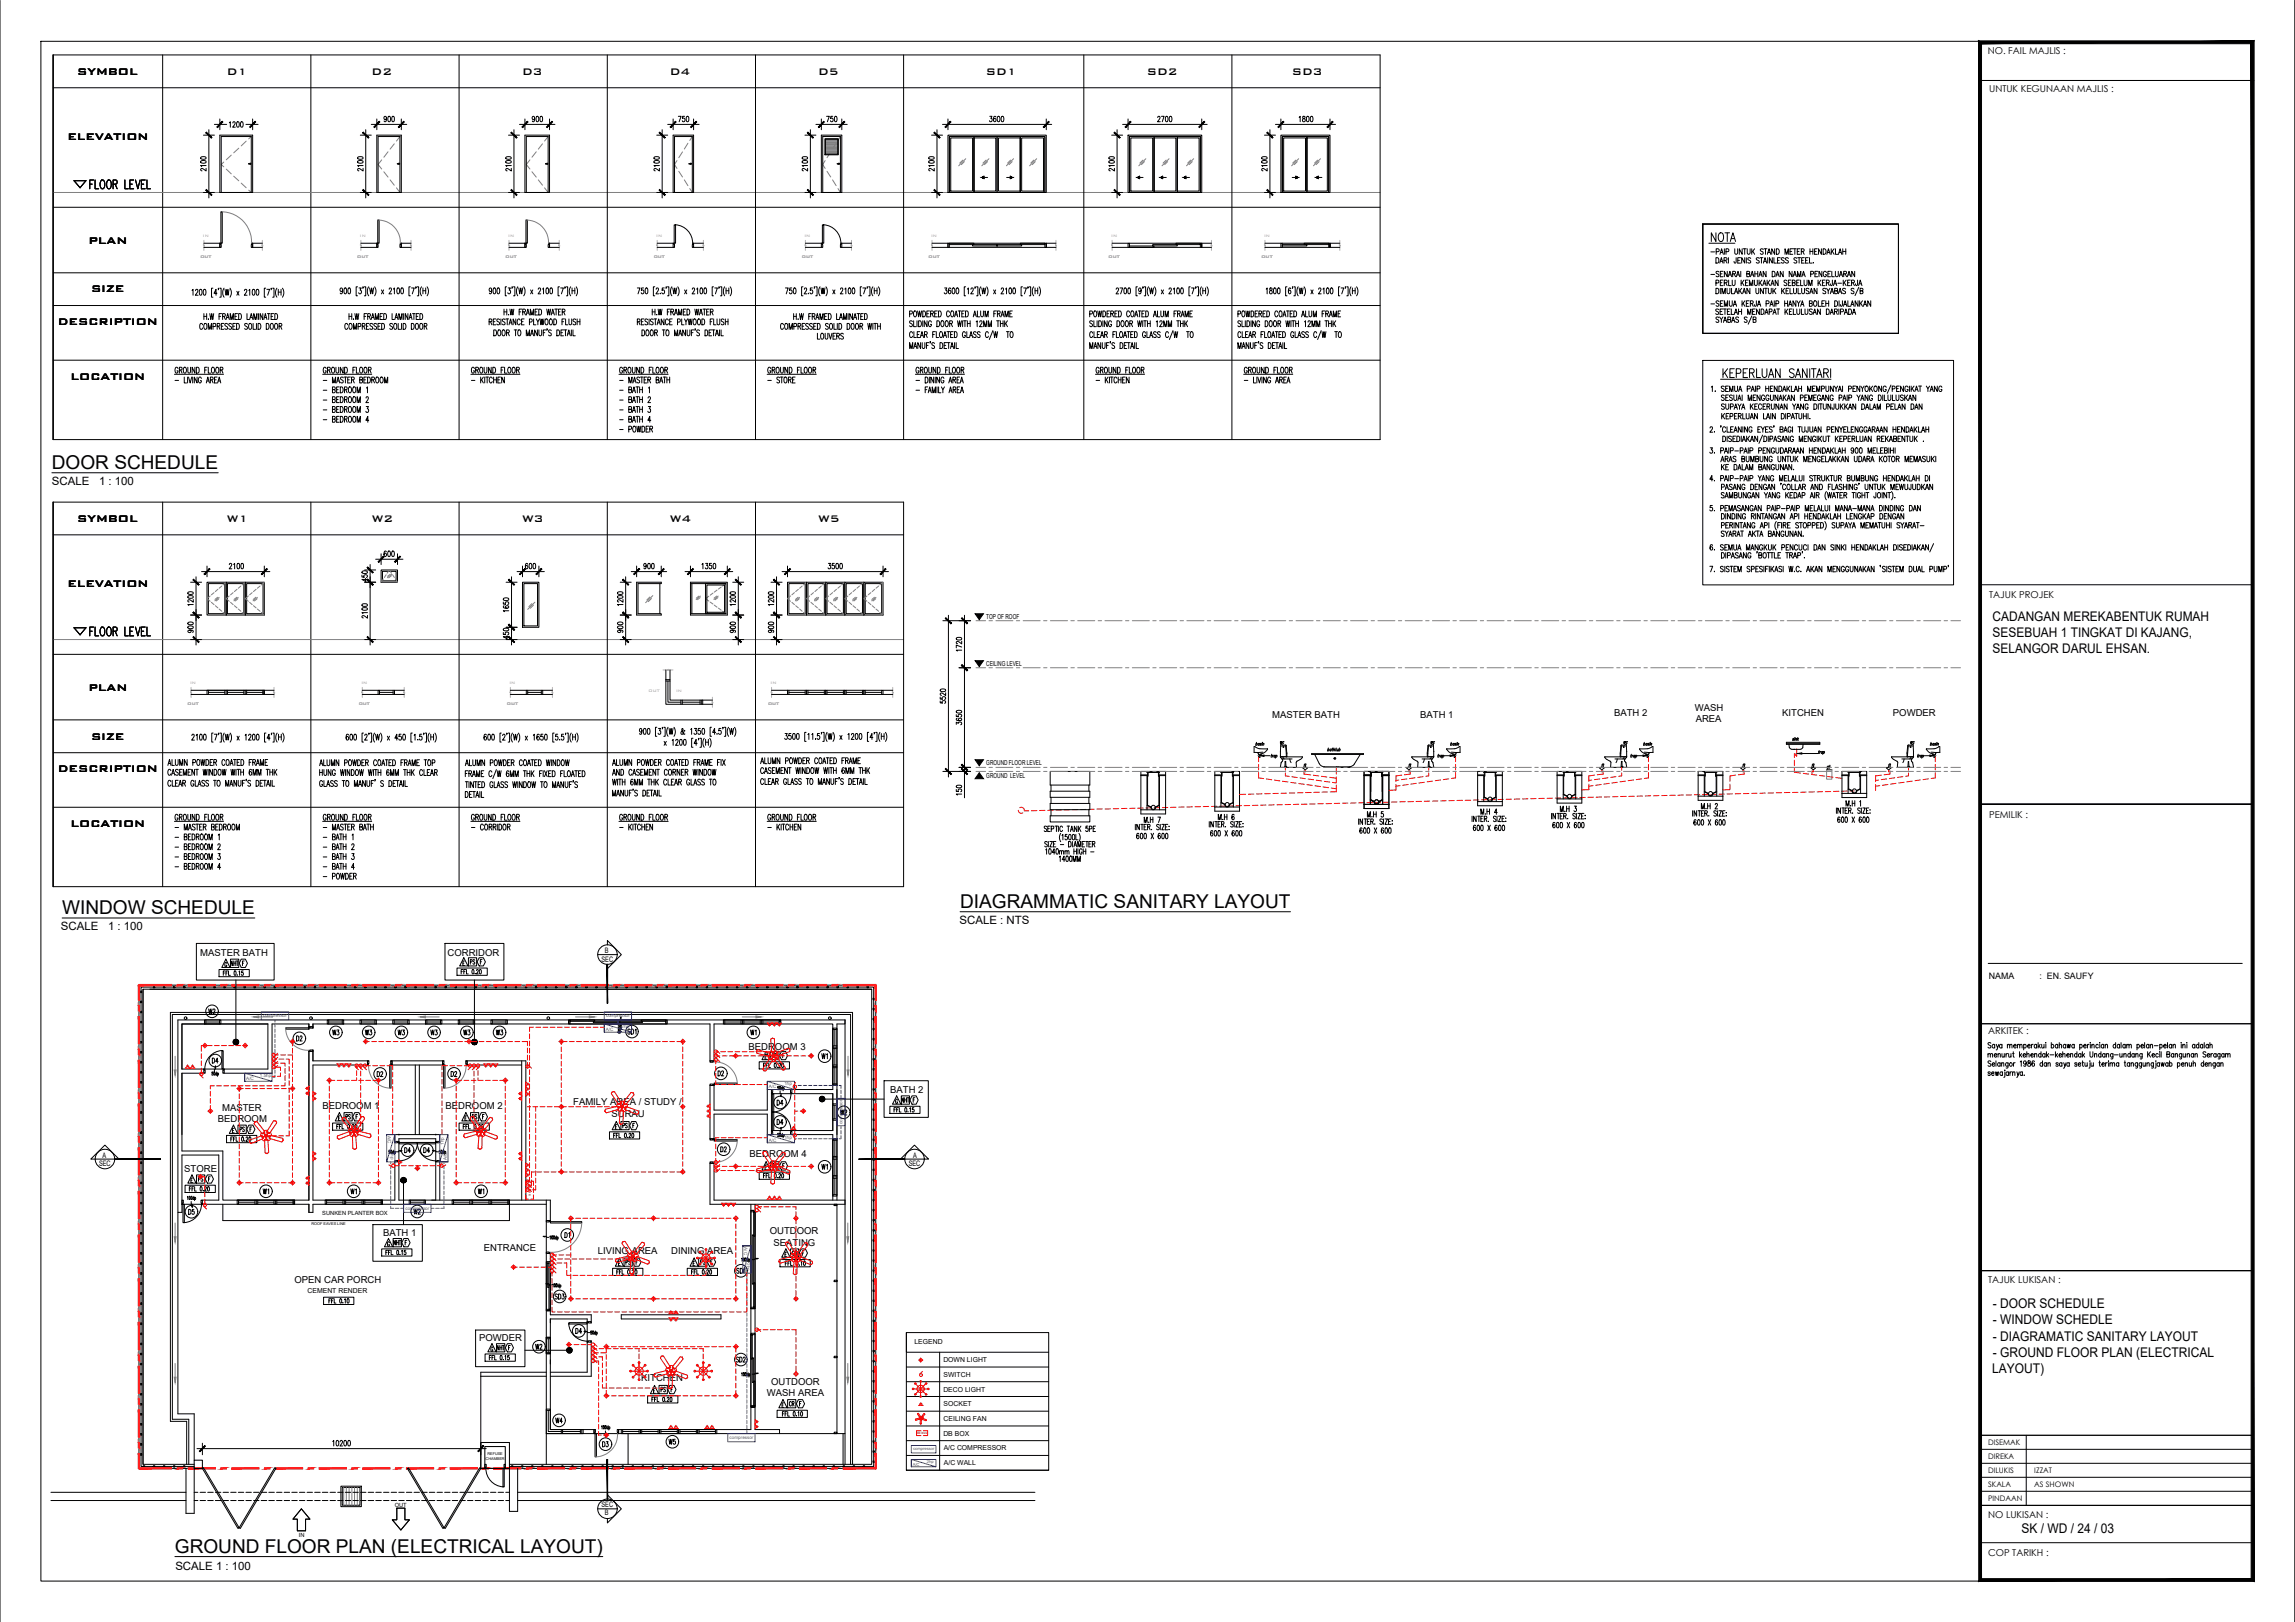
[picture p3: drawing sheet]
<svg xmlns="http://www.w3.org/2000/svg" width="841mm" height="594mm" viewBox="0 0 841 594" stroke-linecap="round" stroke-linejoin="round" font-family="sans-serif">
<defs><g id="words">
<g font-size="7">
<text x="19" y="171.7">DOOR SCHEDULE</text>
<text x="22.8" y="334.7">WINDOW SCHEDULE</text>
<text x="351.8" y="332.5">DIAGRAMMATIC SANITARY LAYOUT</text>
<text x="64.1" y="568.6">GROUND FLOOR PLAN (ELECTRICAL LAYOUT)</text>
</g>
<text font-size="5.3" x="299.9" y="389.1">W1</text>
<text font-size="5.3" fill="#f50000" x="219.4" y="531.3">D3</text>
<g font-size="4.9">
<text x="730.2" y="227.5">CADANGAN MEREKABENTUK RUMAH</text>
<text x="730.2" y="233.3">SESEBUAH 1 TINGKAT DI KAJANG,</text>
<text x="730.2" y="239.2">SELANGOR DARUL EHSAN.</text>
<text x="171.1" y="354.5">PS</text>
<text x="75.1" y="372.5">W2</text>
<text x="120.6" y="380.3">W3</text>
<text x="273.8" y="380.3">W1</text>
<text x="76.6" y="390.5">D4</text>
<text x="283.6" y="406">D4</text>
<text x="283.6" y="413.1">D4</text>
<text x="306.9" y="409.6">W2</text>
<text x="147.1" y="423.3">D4</text>
<text x="154.2" y="423.3">D4</text>
<text x="299.9" y="429.3">W1</text>
<text x="67.7" y="445.9">D5</text>
<text x="150.3" y="445.9">W2</text>
<text x="730.2" y="479.2">- DOOR SCHEDULE</text>
<text x="730.2" y="485.1">- WINDOW SCHEDLE</text>
<text x="209.9" y="489.7">D4</text>
<text x="730.2" y="491">- DIAGRAMATIC SANITARY LAYOUT</text>
<text x="195.1" y="495.3">W2</text>
<text x="730.2" y="496.9">- GROUND FLOOR PLAN (ELECTRICAL</text>
<text x="730.1" y="502.8">LAYOUT)</text>
<text x="202.5" y="522.5">W4</text>
<text x="243.8" y="530.2">W5</text>
<text x="740.8" y="561.6">SK / WD / 24 / 03</text>
</g>
<g font-size="4.9" fill="#f50000">
<text x="111.5" y="382.4" transform="rotate(-90 111.5 382.4)">D2</text>
<text x="132.6" y="380.3">W3</text>
<text x="144.6" y="380.3">W3</text>
<text x="156.6" y="380.3">W3</text>
<text x="168.6" y="380.3">W3</text>
<text x="180.6" y="380.3">W3</text>
<text x="281.9" y="388.8">PS</text>
<text x="136.9" y="395.5">D2</text>
<text x="164" y="395.5">D2</text>
<text x="261.8" y="395.1">D2</text>
<text x="262.8" y="423">D2</text>
<text x="95.2" y="438.5">W1</text>
<text x="127.4" y="438.5">W1</text>
<text x="173.9" y="438.5">W1</text>
<text x="205.7" y="454.4">D1</text>
<text x="288.9" y="461.1">CR</text>
<text x="259.3" y="464.3" transform="rotate(-90 259.3 464.3)">PS</text>
<text x="202.1" y="477">SD3</text>
<text x="240.9" y="511.2">PS</text>
</g>
<g font-size="4.7">
<text x="28.3" y="27.3">SYMBOL</text>
<text x="83.1" y="27.4">D1</text>
<text x="136.2" y="27.3">D2</text>
<text x="191.3" y="27.3">D3</text>
<text x="245.5" y="27.3">D4</text>
<text x="299.8" y="27.3">D5</text>
<text x="361.3" y="27.4">SD1</text>
<text x="420.3" y="27.3">SD2</text>
<text x="473.5" y="27.3">SD3</text>
<text x="24.7" y="51.3">ELEVATION</text>
<text x="32.4" y="89.3">PLAN</text>
<text x="33.4" y="107.1">SIZE</text>
<text x="21.2" y="119.1">DESCRIPTION</text>
<text x="25.9" y="139.1">LOCATION</text>
<text x="28.3" y="191.1">SYMBOL</text>
<text x="83.1" y="191.1">W1</text>
<text x="136.2" y="191.1">W2</text>
<text x="191.3" y="191.1">W3</text>
<text x="245.5" y="191.1">W4</text>
<text x="299.8" y="191.1">W5</text>
<text x="24.7" y="215.1">ELEVATION</text>
<text x="32.4" y="253.1">PLAN</text>
<text x="33.4" y="270.9">SIZE</text>
<text x="21.2" y="282.9">DESCRIPTION</text>
<text x="25.9" y="302.9">LOCATION</text>
</g>
<text font-size="4.4" fill="#ff0a0a" x="668.2" y="282.9">gt</text>
<g font-size="4.4" fill="#f50000">
<text x="125.6" y="411">PS</text>
<text x="171.8" y="411">PS</text>
<text x="86.8" y="415.6">PS</text>
<text x="226.8" y="414.2">PS</text>
<text x="281.9" y="429">PS</text>
<text x="75.1" y="433.9" transform="rotate(-90 75.1 433.9)">PS</text>
<text x="231.8" y="464.3" transform="rotate(-90 231.8 464.3)">PS</text>
</g>
<text font-size="4.4" x="287.9" y="516.1">CR</text>
<g font-size="4.2">
<text x="19" y="177.6">SCALE</text>
<text x="36.3" y="177.6">1 : 100</text>
<text x="22.4" y="340.7">SCALE</text>
<text x="39.6" y="340.7">1 : 100</text>
<text x="351.6" y="338.3">SCALE : NTS</text>
<text x="64.3" y="575.1">SCALE 1 : 100</text>
</g>
<text font-size="4" x="588.8" y="282.2" transform="rotate(-90 588.8 282.2)">ft</text>
<text font-size="4" fill="#7f7f7f" x="693.9" y="282.2" transform="rotate(-90 693.9 282.2)">ft</text>
<g font-size="3.5">
<text x="728.4" y="19.8">NO. FAIL MAJLIS :</text>
<text x="728.9" y="33.7">UNTUK KEGUNAAN MAJLIS :</text>
<text x="728.9" y="219.1">TAJUK PROJEK</text>
<text x="466.2" y="263.1">MASTER BATH</text>
<text x="520.4" y="262.8">BATH 1</text>
<text x="591.5" y="262.4">BATH 2</text>
<text x="621" y="260.3">WASH</text>
<text x="653.1" y="262.3">KITCHEN</text>
<text x="693.7" y="262.2">POWDER</text>
<text x="621.4" y="264.5">AREA</text>
<text x="468.1" y="273.4">wc</text>
<text x="523.2" y="273.4">wc</text>
<text x="593.7" y="273.4">wc</text>
<text x="698.9" y="273.4">wc</text>
<text x="479.4" y="282.2" transform="rotate(-90 479.4 282.2)">ft</text>
<text x="517.9" y="282.2" transform="rotate(-90 517.9 282.2)">ft</text>
<text x="640.3" y="282.2" transform="rotate(-90 640.3 282.2)">ft</text>
<text x="728.9" y="299.5">PEMILIK :</text>
<text x="73.4" y="350.2">MASTER BATH</text>
<text x="164" y="350">CORRIDOR</text>
<text x="728.6" y="378.8">ARKITEK :</text>
<text x="274.3" y="384.5">BEDROOM 3</text>
<text x="326.2" y="400.4">BATH 2</text>
<text x="81.4" y="406.9">MASTER</text>
<text x="118.2" y="406">BEDROOM 1</text>
<text x="163.2" y="406">BEDROOM 2</text>
<text x="210.1" y="404.8">FAMILY AREA / STUDY /</text>
<text x="79.8" y="411.1">BEDROOM</text>
<text x="224.1" y="409">SURAU</text>
<text x="274.7" y="423.8">BEDROOM 4</text>
<text x="67.5" y="429.1">STORE</text>
<text x="140.4" y="452.6">BATH 1</text>
<text x="282.1" y="452.1">OUTDOOR</text>
<text x="177.3" y="458.1">ENTRANCE</text>
<text x="219.1" y="459.5">LIVING AREA</text>
<text x="246" y="459.5">DINING AREA</text>
<text x="283.5" y="456.3">SEATING</text>
<text x="107.9" y="470">OPEN CAR PORCH</text>
<text x="728.6" y="469.7">TAJUK LUKISAN :</text>
<text x="175.6" y="491.3">POWDER</text>
<text x="235" y="505.9">KITCHEN</text>
<text x="282.6" y="507.1">OUTDOOR</text>
<text x="281.1" y="511.3">WASH AREA</text>
<text x="728.6" y="556">NO LUKISAN :</text>
<text x="728.6" y="569.7">COP TARIKH :</text>
</g>
<text font-size="3.5" fill="#7f7f7f" x="665.7" y="282.2" transform="rotate(-90 665.7 282.2)">ft</text>
<g font-size="3.2">
<text x="728.8" y="358.5">NAMA</text>
<text x="747.4" y="358.5">: EN. SAUFY</text>
</g>
<g font-size="2.8">
<text x="220.4" y="352.3">SEC</text>
<text x="221.7" y="349.2">B</text>
<text x="37.6" y="424.2">A</text>
<text x="334.6" y="424.2">A</text>
<text x="36.3" y="427.2">SEC</text>
<text x="333" y="427.2">SEC</text>
<text x="728.6" y="529.4">DISEMAK</text>
<text x="728.6" y="534.4">DIREKA</text>
<text x="728.6" y="539.4">DILUKIS</text>
<text x="745.5" y="539.4">IZZAT</text>
<text x="728.6" y="544.7">SKALA</text>
<text x="745.5" y="544.7">AS SHOWN</text>
<text x="220.4" y="552">SEC</text>
<text x="728.6" y="549.8">PINDAAN</text>
<text x="221.7" y="555">B</text>
</g>
<g font-size="2.5">
<text x="361.4" y="226.8">TOP OF ROOF</text>
<text x="361.4" y="243.9">CEILING LEVEL</text>
<text x="361.4" y="280.3">GROUND FLOOR LEVEL</text>
<text x="361.4" y="285">GROUND LEVEL</text>
<text x="112.7" y="473.5">CEMENT RENDER</text>
<text x="335.1" y="492.3">LEGEND</text>
<text x="345.7" y="498.8">DOWN LIGHT</text>
<text x="345.7" y="509.7">DECO LIGHT</text>
<text x="345.8" y="504.2">SWITCH</text>
<text x="345.8" y="515">SOCKET</text>
<text x="345.8" y="520.5">CEILING FAN</text>
<text x="345.7" y="525.8">DB BOX</text>
<text x="345.8" y="531.3">A/C COMPRESSOR</text>
<text x="345.9" y="536.6">A/C WALL</text>
</g>
<g font-size="2.1">
<text x="118.1" y="444.9">SUNKEN PLANTER BOX</text>
<text x="144.7" y="551.8">OUT</text>
<text x="109.6" y="562.9">IN</text>
</g>
<g font-size="1.7" fill="#b2b2b2">
<text x="74.4" y="86.6">IN</text>
<text x="131.9" y="86.6">IN</text>
<text x="186.2" y="86.6">IN</text>
<text x="240.5" y="86.6">IN</text>
<text x="294.8" y="86.6">IN</text>
<text x="341.2" y="86.6">IN</text>
<text x="407.2" y="86.6">IN</text>
<text x="463.2" y="86.6">IN</text>
<text x="73.4" y="94.4">OUT</text>
<text x="130.9" y="94.4">OUT</text>
<text x="185.3" y="94.4">OUT</text>
<text x="239.6" y="94.4">OUT</text>
<text x="293.9" y="94.4">OUT</text>
<text x="340.3" y="94.4">OUT</text>
<text x="406.3" y="94.4">OUT</text>
<text x="462.3" y="94.4">OUT</text>
<text x="69.7" y="250.4">IN</text>
<text x="132.4" y="250.4">IN</text>
<text x="186.7" y="250.4">IN</text>
<text x="282.4" y="250.4">IN</text>
<text x="237.7" y="253.5">OUT</text>
<text x="247.7" y="253.5">IN</text>
<text x="68.7" y="258.2">OUT</text>
<text x="131.4" y="258.2">OUT</text>
<text x="185.8" y="258.2">OUT</text>
<text x="281.5" y="258.2">OUT</text>
</g>
<g font-size="1.7" fill="#1a1aff">
<text x="96.4" y="372.5">compressor</text>
<text x="222" y="377.6">A/C</text>
<text x="222.1" y="372.5">compressor</text>
<text x="227.8" y="376.5">2hp</text>
<text x="90.3" y="395.6">A/C</text>
<text x="95.2" y="394.6">1.5hp</text>
<text x="281.7" y="398.6">A/C</text>
<text x="287.4" y="397.5">1hp</text>
<text x="308.7" y="411.6" transform="rotate(-90 308.7 411.6)">compressor</text>
<text x="142.2" y="416.1" transform="rotate(90 142.2 416.1)">A/C</text>
<text x="162.6" y="419.3" transform="rotate(-90 162.6 419.3)">1hp</text>
<text x="281.7" y="418.1">A/C</text>
<text x="287.4" y="417">1hp</text>
<text x="143.2" y="421.8" transform="rotate(90 143.2 421.8)">1hp</text>
<text x="163.7" y="425" transform="rotate(-90 163.7 425)">A/C</text>
<text x="148.6" y="443.1">compressor</text>
<text x="272.7" y="456.9" transform="rotate(90 272.7 456.9)">A/C</text>
<text x="273.7" y="462.6" transform="rotate(90 273.7 462.6)">2hp</text>
<text x="267.4" y="527.1">compressor</text>
</g>
<g font-size="1.5" fill="#1a1aff">
<text x="334.6" y="531.2">compressor</text>
<text x="334.5" y="536.8">A/C</text>
<text x="339.7" y="535.9">2hp</text>
</g>
<text font-size="1.4" fill="#f50000" x="193.8" y="433.7" transform="rotate(90 193.8 433.7)">db box</text>
<g font-size="1.4">
<text x="114.1" y="448.8">ROOF EAVES LINE</text>
<text x="178.6" y="532.9">REFUSE</text>
<text x="178" y="534.6">CHAMBER</text>
</g>
<text font-size="1.3" fill="#f50000" x="336" y="525.3">db box</text>
</g></defs>
<!-- layer: AQ-DOOR -->
<g fill="none" stroke="#000" stroke-width=".37">
<path d="M80.6 49.5h12v21h-12zM91.5 59.9l.3-.2 .2 .3-.2 .2-.3-.2M91.7 60h-.6h.6M91.8 59.9v.1M138.1 49.5h9v21h-9zM145.6 59.9l.7 .1zM146 59.9l.3-.2 .2 .3-.2 .2-.3-.2M192.4 49.5h9v21h-9zM199.9 60h.7h-.7M200 59.9v.1M200.3 59.9l.3-.2 .2 .3-.2 .2-.3-.2M246.7 49.5h7.5v21h-7.5z"/>
<path d="M252.5 60h.7h-.7M252.5 59.9v.1M252.9 59.9l.3-.2 .2 .3-.2 .2-.3-.2M301 49.5h7.5v21h-7.5zM306.8 59.9l.7 .1zM307.2 59.9l.3-.2 .2 .3-.2 .2-.3-.2M347.4 49.5h36v21h-36zM347.9 50h35v20.5h-35h9v-20.5h-9v20.5zM348.4 50.5h8v19.5h-8zM356.9 50h8.5v20.5h-8.5zM356.9 50.5h8v19.5h-8zM365.4 50h8.5v20.5h-8.5z"/>
<path d="M365.9 50.5h8v19.5h-8zM373.9 50h9v20.5h-9zM374.4 50.5h8v19.5h-8zM413.4 49.5h27v21h-27zM413.9 50h26v20.5h-26zM413.9 50h9v20.5h-9zM414.4 50.5h8v19.5h-8zM422.9 50h8.5v20.5h-8.5zM422.9 50.5h8v19.5h-8zM431.4 50h8.5v20.5h-8.5zM431.4 50.5h8v19.5h-8zM469.4 49.5h18v21h-18z"/>
<path d="M469.9 50h17v20.5h-17h9v-20.5h-9v20.5zM470.4 50.5h8v19.5h-8zM478.9 50h8v20.5h-8zM478.9 50.5h7.5v19.5h-7.5zM80.9 77.6h.5v11.5h-.5zM81.1 70.5v-20.5h11v20.5M138.6 70.5v-20.5h8v20.5M192.9 70.5v-20.5h8v20.5M247.2 70.5v-20.5h6.5v20.5M301.5 70.5v-20.5h6.5v20.5M359.9 65h2M368.9 65h2"/>
<path d="M416.9 65h2M425.4 65h2M433.9 65h2M473.5 65h2.1M482.4 65h2M80.6 89.1h.3l.2 1.5h-.5zM80.6 89.1v1.5M92.2 89.1h.4v1.5h-.5zM92.6 89.1v1.5M138.1 89.1h.3l.2 1.5h-.5zM138.1 89.1v1.5M138.4 80.6h.5v8.5h-.5z"/>
<path d="M146.7 89.1h.4v1.5h-.5zM147.1 89.1v1.5M192.4 89.1h.3l.2 1.5h-.5zM192.4 89.1v1.5M192.7 80.6h.6v8.5h-.6zM201 89.1h.4v1.5h-.5zM201.4 89.1v1.5M246.7 89.1h.4l.1 1.5h-.5zM247.1 82.4h.5v6.7h-.5zM247.6 82.3a6.8 6.8 0 0 1 6.2 6.8M253.8 89.1h.4v1.5h-.5zM301 89.1h.4l.1 1.5h-.5z"/>
<path d="M301.4 82.4h.5v6.7h-.5zM301.9 82.3a6.8 6.8 0 0 1 6.2 6.8M308.1 89.1h.4v1.5h-.5zM347.4 89.1v1.5M347.9 89.1h9v.5h-9zM347.9 89.1v1.5M356.4 89.6h9v.5h-9zM365.4 89.6h9v.5h-9zM373.9 89.1h9v.5h-9zM382.9 89.1v1.5M383.4 89.1v1.5h-36v-1.5h36v1.5M413.9 89.1v1.5v-.5h9v.5h-9"/>
<path d="M422.4 89.6h9v.5h-9zM430.9 89.1h9v.5h-9zM439.9 89.1v1.5M440.4 89.1v1.5h-27v-1.5h27v1.5M469.9 89.6h9v.5h-9zM469.9 89.1v1.5M477.9 89.1h9v.5h-9zM486.9 89.1v1.5M487.4 89.1v1.5h-18v-1.5h18v1.5M75.9 213.2h7v12.1h-7zM76.4 213.8h6v11h-6zM82.9 213.2h7v12.1h-7z"/>
<path d="M83.4 213.8h6v11h-6zM89.9 213.2h7v12.1h-7zM90.4 213.8h6v11h-6zM139.7 208.8h6v4.4h-6zM140.2 209.3h5v3.4h-5zM191.5 213.2h6v16.6h-6zM192 213.8h5v15.4h-5zM233.3 213.2h9v.6h-8.5v11h8.5v.5h-9zM241.8 213.8v11M253 213.2h13.5v12.1h-13.5zM253 213.8h13M253.5 213.8v11"/>
<path d="M258.5 213.8h7.5v11h-7.5zM259 214.3h6.5v10h-6.5zM288.6 213.2h7v12.1h-7zM289.1 213.8h6v11h-6zM295.6 213.2h7v12.1h-7zM296.1 213.8h6v11h-6zM302.6 213.2h7v12.1h-7zM303.1 213.8h6v11h-6zM309.6 213.2h7v12.1h-7zM310.1 213.8h6v11h-6zM316.6 213.2h7v12.1h-7zM317.1 213.8h6v11h-6z"/>
<path d="M253 224.8h13M75.9 252.8h21v1.6h-21zM75.9 252.8h7v1.6M76.4 253.6h6M76.4 252.8v1.6M82.4 252.8v1.6M82.9 252.8h7v1.6M83.4 253.6h6M83.4 252.8v1.6M89.4 252.8v1.6M89.9 252.8h7v1.6M90.4 253.6h6"/>
<path d="M90.4 252.8v1.6M96.4 252.8v1.6M138.6 252.8h6v1.6h-6zM139.1 253.6h5M139.1 252.8v1.6M144.1 252.8v1.6M192.9 252.8h6v1.6h-6zM193.4 253.6h5M193.4 252.8v1.6M198.4 252.8v1.6M244 248.9h1.5v7.5h12v1.6h-13.5zM244 249.4h1.5"/>
<path d="M244.8 249.4v7.8h4.7M249.5 256.4v1.6M250 256.4v1.6M250 257.2h6.5M256.5 256.4v1.6M257 256.4v1.6M288.6 252.8h7v1.6h-7zM289.1 253.6h6M289.1 252.8v1.6M295.1 252.8v1.6M295.6 252.8h7v1.6h-7zM296.1 253.6h6"/>
<path d="M296.1 252.8v1.6M302.1 252.8v1.6M302.6 252.8h7v1.6h-7zM303.1 253.6h6M303.1 252.8v1.6M309.1 252.8v1.6M309.6 252.8h7v1.6h-7zM310.1 253.6h6M310.1 252.8v1.6M316.1 252.8v1.6M316.6 252.8h7v1.6h-7zM317.1 253.6h6"/>
<path d="M317.1 252.8v1.6M323.1 252.8v1.6M74.9 373.6h6v1.4h-6zM75.4 374.3h5M75.4 373.6v1.4M80.4 373.6v1.4M104.7 376.4h8.5v.6h-8.5zM113.2 376.1h1.5v.5l-1.5-.2zM113.2 376.1h1.5M119.9 373.6h6v1.4h-6zM120.4 374.3h5M120.4 373.6v1.4"/>
<path d="M125.4 373.6v1.4M131.9 373.6h6v1.4h-6zM132.4 374.3h5M132.4 373.6v1.4M137.4 373.6v1.4M143.9 373.6h6v1.4h-6zM144.4 374.3h5M144.4 373.6v1.4M149.4 373.6v1.4M155.9 373.6h6v1.4h-6zM156.4 374.3h5M156.4 373.6v1.4"/>
<path d="M161.4 373.6v1.4M167.9 373.6h6v1.4h-6zM168.4 374.3h5M168.4 373.6v1.4M173.4 373.6v1.4M179.9 373.6h6v1.4h-6zM180.4 374.3h5M180.4 373.6v1.4M185.4 373.6v1.4M208.4 373.6v1.4h36v-1.4h-36v1.4M208.9 373.6h9v.5h-9zM208.9 373.6v1.4"/>
<path d="M217.4 374.1h9v.4h-9zM226.4 374.1h9v.4h-9zM234.9 373.6h9v.5h-9zM243.9 373.6v1.4M244.4 373.6v1.4M265.1 373.6h21v1.4h-21zM265.1 373.6h7v1.4M265.6 374.3h6M265.6 373.6v1.4M271.6 373.6v1.4M272.1 373.6h7v1.4M272.6 374.3h6"/>
<path d="M272.6 373.6v1.4M278.6 373.6v1.4M279.1 373.6h7v1.4M279.6 374.3h6M279.6 373.6v1.4M285.6 373.6v1.4M305.2 376.6h1.5v21h-1.5zM305.2 376.6v7h1.5M305.2 377.1h1.5M305.9 377.1v5.9M74.7 391.6h.4l.1 1.5h-.5zM81.3 384.8a6.8 6.8 0 0 0-6.2 6.7"/>
<path d="M81.3 384.8h.5v6.8h-.5zM81.8 391.6h.4v1.5h-.5zM113.2 384.7l1.5-.1v.5h-1.5zM113.2 385.1h1.5M134.7 388.5h.5l-.2 1.6h-.3zM134.7 388.5v1.6M142.8 390.1h.5v8.4h-.5zM143.2 388.5h.5v1.6h-.4zM143.7 388.5v1.6M162.2 388.5h.5l-.1 1.6h-.4zM162.2 388.5v1.6M162.6 390.1h.5v8.4h-.5z"/>
<path d="M170.7 388.5h.5v1.6h-.4zM171.2 388.5v1.6M260.2 397.1l1.5 .1v.4h-1.5zM260.2 388.5h1.5v.4l-1.5 .2zM260.2 397.6h1.5M260.2 388.5h1.5M261.7 396.7h8.5v.5h-8.5zM282.7 399h.5l-.2 1.6h-.3zM289.7 399h.5v1.6h-.4zM305.2 383.6v7h1.5M305.2 390.6v7h1.5M305.2 397.1h1.5"/>
<path d="M305.2 383h1.5M305.2 384.1h1.5M305.2 390.1h1.5M305.2 391h1.5M305.9 391v6.1M144.7 418.1h1.5v.3l-1.5 .2zM152.9 418.9a6.8 6.8 0 0 0 6.8 6.3M153 418.9a6.8 6.8 0 0 1-6.8 6.3M159.7 418.1h1.5v.5l-1.5-.2zM260.2 417.1h1.5v.3l-1.5 .1zM260.2 417.1h1.5M261.7 417.4h8.5v.5h-8.5z"/>
<path d="M282.7 414.1h.3l.2 1.5h-.5zM283 407.3h.5v6.8h-.5zM289.8 414.1h.4v1.5h-.5zM289.9 400.5a6.7 6.7 0 0 1-6.3 6.8 6.8 6.8 0 0 1 6.3 6.7M305.2 417.1h1.5v21h-1.5zM305.2 404.3h1.5v6h-1.5zM305.2 417.5h1.5M305.2 404.8h1.5M305.2 409.8h1.5M305.9 417.5v6.1M306.7 417.1h-1.5v7M66.7 439.6h.5l-.1 1.5h-.4z"/>
<path d="M73.7 439.6h.5v1.5h-.4zM86.9 439.6h21v1.5h-21zM86.9 439.6h7v1.5M87.4 439.6v1.5M93.4 439.6v1.5M93.9 439.6h7v1.5M94.4 439.6v1.5M100.4 439.6v1.5M100.9 439.6h7v1.5M101.4 439.6v1.5M107.4 439.6v1.5M119.2 439.6h21v1.5h-21z"/>
<path d="M119.2 439.6h7v1.5M119.7 439.6v1.5M125.7 439.6v1.5M126.2 439.6h7v1.5M126.7 439.6v1.5M132.7 439.6v1.5M133.2 439.6h7v1.5M133.7 439.6v1.5M139.7 439.6v1.5M144.7 425.1l1.5 .1v.3h-1.5zM149.9 439.6h6v1.5h-6zM150.4 439.6v1.5"/>
<path d="M155.4 439.6v1.5M159.7 425.2l1.5-.1v.4h-1.5zM165.7 439.6h21v1.5h-21zM165.7 439.6h7v1.5M166.2 439.6v1.5M172.2 439.6v1.5M172.7 439.6h7v1.5M173.2 439.6v1.5M179.2 439.6v1.5M179.7 439.6h7v1.5M180.2 439.6v1.5M186.2 439.6v1.5"/>
<path d="M260.2 425.5l1.5 .2v.4h-1.5zM260.2 426.1h1.5M305.2 437.6h1.5M305.2 431.6h1.5M305.2 430.6h1.5M305.2 424.6h1.5M305.2 423.6h1.5M305.9 424.6v6M305.9 431.6v6M306.7 431.1h-1.5v7M306.7 424.1h-1.5v7M67.1 441.1h.5v6.7h-.5z"/>
<path d="M73.8 441a6.8 6.8 0 0 1-6.2 6.8M87.4 440.3h6M94.4 440.3h6M101.4 440.3h6M119.7 440.3h6M126.7 440.3h6M133.7 440.3h6M150.4 440.3h5M166.2 440.3h6M173.2 440.3h6M180.2 440.3h6M200.2 447.1h1.5v.3l-1.5 .2z"/>
<path d="M200.2 458.6l1.5 .1v.4h-1.5zM200.2 447.1h1.5M200.2 459.1h1.5M201.7 447.4h11.5v.5h-11.5zM275.2 443.3h1.5M275.2 443.8h1.5M275.7 452.3h.5v9h-.5zM276.2 443.8h.5v9h-.5zM200.2 462.6h1.5M200.2 479.6h1.5M200.7 462.6h.5v9h-.5zM201.2 470.6h.5v9h-.5z"/>
<path d="M275.2 479.3h1.5v-36h-1.5v36h1.5M275.2 478.8h1.5M275.7 461.3h.5v9h-.5zM276.2 469.8h.5v9h-.5zM200.2 480.1h1.5v-18h-1.5v18h1.5M200.2 489.8h1.5v6h-1.5zM200.2 490.3h1.5M200.2 495.3h1.5M215.2 484.1h1.5v.5l-1.5-.2zM215.2 491.2l1.5-.1v.5h-1.5zM275.2 488.8v9h.5v-9h-.5h1.5M275.7 497.3h.5v9h-.5z"/>
<path d="M200.2 516.1h1.5v7.5h12v1.5h-13.5zM200.2 516.6h1.5M200.9 516.6v7.7h4.8M275.2 515.3h1.5v-27h-1.5v27h1.5M275.2 514.8h1.5M276.2 505.8h.5v9h-.5zM177.7 536.3h.5l-.1 1.5h-.4zM178.1 537.8a6.8 6.8 0 0 0 6.2 6.8M184.3 537.8h.5v6.8h-.5zM184.7 536.3h.5v1.5h-.4zM205.7 523.6v1.5M206.2 523.6v1.5"/>
<path d="M206.2 524.3h6.5M212.7 523.6v1.5M213.2 523.6v1.5M217.7 523.6h.5l-.1 1.5h-.4zM217.7 523.6v1.5M218.1 525.1h.5v8.5h-.5zM226.2 523.6h.5v1.5h-.4zM226.7 523.6v1.5M227.7 523.6h7v1.5h-7zM228.2 524.3h6M228.2 523.6v1.5M234.2 523.6v1.5"/>
<path d="M234.7 523.6h7v1.5h-7zM235.2 524.3h6M235.2 523.6v1.5M241.2 523.6v1.5M241.7 523.6h7v1.5h-7zM242.2 524.3h6M242.2 523.6v1.5M248.2 523.6v1.5M248.7 523.6h7v1.5h-7zM249.2 524.3h6M249.2 523.6v1.5M255.2 523.6v1.5"/>
<path d="M255.7 523.6h7v1.5h-7zM256.2 524.3h6M256.2 523.6v1.5M262.2 523.6v1.5"/>
</g>
<g fill="none" stroke="#7f7f7f" stroke-width=".37">
<path d="M82 59.4l-.9 .9 .9 .8M84.8 56.8l-1.9 1.7M87.5 54.3l-1.9 1.7M90.2 51.7l-1.8 1.7M92.1 50l-1 .9M139.9 58.6l-1.3 1.7 1.3 1.6M142.2 55.6l-1.5 2M144.5 52.7l-1.5 1.9M146.6 50l-1.3 1.7M194.2 58.6l-1.3 1.7 1.3 1.6M196.5 55.6l-1.6 2M198.8 52.7l-1.5 1.9"/>
<path d="M200.9 50l-1.3 1.7M248.1 58.8l-.9 1.5 .9 1.4M250.1 55.6l-1.3 2.2M252.1 52.5l-1.3 2.1M253.7 50l-.9 1.4M302.4 58.8l-.9 1.5 .9 1.4M304.4 55.6l-1.3 2.2M306.4 52.5l-1.3 2.1M308 50l-.9 1.4M82.9 61.9l1.9 1.8M85.6 64.5l1.9 1.7M88.4 67.1l1.8 1.7"/>
<path d="M91.1 69.7l1 .8M140.7 62.9l1.5 2M143 65.9l1.5 1.9M145.3 68.8l1.3 1.7M194.9 62.9l1.6 2M197.3 65.9l1.5 1.9M199.6 68.8l1.3 1.7M248.8 62.8l1.3 2M250.8 65.9l1.3 2.1M252.8 69.1l.9 1.4M303.1 62.8l1.3 2M305.1 65.9l1.3 2.1"/>
<path d="M307.1 69.1l.9 1.4M138.4 80.6a8.2 8.2 0 0 1 8.3 8.5M192.7 80.6a8.2 8.2 0 0 1 8.3 8.5M104.7 376.4a8.1 8.1 0 0 0 8.5 8.3M135 390.1a8.1 8.1 0 0 0 8.3 8.4M170.8 390.1a8.1 8.1 0 0 1-8.2 8.4M261.7 388.9a8.1 8.1 0 0 1 8.5 8.3M270.2 417.4a8.1 8.1 0 0 1-8.5 8.3M226.3 525.1a8.1 8.1 0 0 1-8.2 8.5"/>
</g>
<!-- layer: 0 -->
<g fill="none" stroke="#000" stroke-width=".37">
<path d="M19.5 20.1h486.3v140.9h-486.3zM19.5 32.1h486.3M59.6 20.1v140.9M113.9 20.1v140.9M168.2 20.1v140.9M222.5 20.1v140.9M276.9 20.1v140.9M331.1 20.1v140.9M397.2 20.1v140.9M451.4 20.1v140.9M302.3 50.8h4.9v5.9h-4.9zM302.5 51h4.5v5.5h-4.5z"/>
<path d="M19.5 75.9h486.3M19.5 99.9h486.3M74.7 90.6h5.9M74.7 89.1h5.9M92.6 90.6h3.5M92.6 89.1h3.5M132.2 90.6h5.9M132.2 89.1h5.9M147.1 90.6h3.5M147.1 89.1h3.5M186.5 90.6h5.9M186.5 89.1h5.9"/>
<path d="M201.4 90.6h3.5M201.4 89.1h3.5M240.8 90.6h5.9M240.8 89.1h5.9M254.2 90.6h3.6M254.2 89.1h3.6M295.1 90.6h5.9M295.1 89.1h5.9M308.5 90.6h3.5M308.5 89.1h3.5M341.5 90.6h5.9M341.5 89.1h5.9"/>
<path d="M383.4 90.6h3.6M383.4 89.1h3.6M407.5 90.6h5.9M407.5 89.1h5.9M440.4 90.6h3.5M440.4 89.1h3.5M463.5 90.6h5.9M463.5 89.1h5.9M487.4 90.6h3.6M487.4 89.1h3.6M19.5 111.9h486.3M19.5 131.9h486.3"/>
<path d="M19.5 183.9h311.6v140.9h-311.6zM19.5 195.9h311.6M59.6 183.9v140.9M113.9 183.9v140.9M168.2 183.9v140.9M222.5 183.9v140.9M276.9 183.9v140.9M19.5 239.7h311.6M70 254.4h5.9M70 252.8h5.9M96.9 254.4h3.5M96.9 252.8h3.5"/>
<path d="M132.8 254.4h5.8M132.8 252.8h5.8M144.6 254.4h3.5M144.6 252.8h3.5M187 254.4h5.9M187 252.8h5.9M198.9 254.4h3.5M198.9 252.8h3.5M244 245.4v3.5M245.5 245.4v3.5M257.5 258h3.6M257.5 256.4h3.6"/>
<path d="M282.7 254.4h5.9M282.7 252.8h5.9M323.6 254.4h3.6M323.6 252.8h3.6M19.5 263.7h311.6M19.5 275.7h311.6M459.6 273.4v2.2l3.2-.1M459.6 273.4h.2M459.8 273.4l1.9 .8M460.3 272.4l.2-.1a.32 .32 0 0 1 .2 .4 .32 .32 0 0 1-.5 .1M460.5 271.9l-.3 1.1M461.1 275.6l.1 .5"/>
<path d="M461.2 276.2v.2h1v-.2M461.5 272.4l-.2-.1a.37 .37 0 0 0-.3 .3 .37 .37 0 0 0 .2 .4l.2-.2M461.6 272.3l-.3 .7M461.7 274.2l2.7 .1M462.2 276.1v.1M462.2 272.4h-.4l.3 .5-.4-.1M462.5 272.3l-.1 .7M462.6 271.9h.1M462.8 272.5l.4-.2-.2 .7M462.8 272.3l-.2 .7M463.2 276.8h2.2M464.4 274.3h.1"/>
<path d="M464.5 274.3a3.2 3.2 0 0 1-2.8 1.9M465.8 276.6h.3M466 276.2l-.1 1.1M466.4 276.6l-.2 .7M466.7 276.6l-.4 .3M467.3 276.8l-.2-.2-.3 .4 .1 .3 .3-.1M467.4 276.6l-.3 .7M467.6 276.8l.1-.1a.3 .3 0 0 1 .3 .4 .3 .3 0 0 1-.5 .1M467.6 276.6l-.3 1.1M469.2 276.9l.3 .3M469.2 275.2v1.7M469.2 275.2h.1"/>
<path d="M469.3 272.7l-.1 2.5M469.6 279.2l-.1 .2M469.8 278h3.7M469.8 278l.1 .1M470.1 277.2l.5 .8M471 279l-.1 1.7M471.1 278.9v.1M471.1 278.9l-.1 .1M471.1 273.2l.3 4h5.8M471.1 279l.2 1.7M471.3 273.1l.3 2.7M471.4 277.2h-2.3l.7 .8"/>
<path d="M471.6 275.8v1.4h-2.1M472.7 278l.4 1.3M477.2 277.2h.1M477.2 277.3v.1M477.3 277.3l-.6 .7-1.6 .9v2.2h-5.9l.3-1.7 .6-.9-.2-.4M480.7 276.1h18.9l.1 .2h-19zM480.8 276h-.1M481.8 276.3l1.9 3.7 .7 .6 .9 .2M486.6 274.5h.5a.35 .35 0 0 1-.1 .4 .35 .35 0 0 1-.5 0M486.8 274l-.3 1.1M487.8 274.5l-.2-.2a.37 .37 0 0 0-.3 .4 .37 .37 0 0 0 .3 .4l.1-.2M487.9 274.3l-.2 .8"/>
<path d="M488.2 274.3h.2M488.4 274l-.1 1.1M488.7 274.5l.4-.1-.2 .7M488.8 274l-.3 1.1M489.5 274.3h.3M489.7 274l-.1 1.1M490 274.3l-.1 .7 .4-.2M490.4 274.3l-.1 .8M490.7 274.5l.3-.2 .2 .3-.3 .5-.3-.2M490.9 274l-.3 1.1M498.5 276.3l-2.4 3.9-1.5 .6M499.6 276h.1"/>
<path d="M517.4 277.3v.1M517.4 277.3l.8 .9 1.3 .7v2.2h5.9l-.3-1.7-.4-.6M521.1 278h3.7M522 278l-.5 1.3M523 275.9v1.3h2.2l.2-.3M523.1 275.8h.1M523.2 277.2h2.3l-.7 .8M523.3 273.1l-.3 2.7M523.5 273.2l-.3 4h-5.7M523.5 279l-.1 1.7M523.5 279h.1M523.6 278.9l-.1 .1"/>
<path d="M523.6 278.9l.1 .1M523.7 279v1.7M524.6 277.2l-.6 .8M524.7 278.1v.7M524.8 278l-.1 .1M525.1 279.2v.2M525.3 272.7l.1 2.5M525.4 275.2v1.7M525.4 275.2h.1M526.9 276.6h.3M527.1 276.2l-.2 .9 .1 .2M527.5 276.6l-.2 .7"/>
<path d="M527.8 276.6l-.4 .3M528.4 276.8l-.2-.2a.34 .34 0 0 0-.4 .4 .34 .34 0 0 0 .4 .3l.1-.1M528.4 276.6l-.2 .7M528.7 276.8l.2-.2a.32 .32 0 0 1 .2 .5 .32 .32 0 0 1-.5 .1M528.7 276.6l-.3 1.1M529.2 276.8h2.2M530.1 274.3v.1M530.2 274.4l1.1 1.2 1.7 .6M531.7 272.4h.4a.35 .35 0 0 1 0 .5 .35 .35 0 0 1-.5-.1M531.8 271.9l-.3 1.1M531.8 275.5l3.3 .1M532.4 276.2v.2h1v-.2"/>
<path d="M532.4 276.1l.1 .1M532.9 272.4l-.2-.1a.37 .37 0 0 0-.3 .3 .37 .37 0 0 0 .2 .4l.2-.2M533 274.2l-2.8 .1M533 272.3l-.2 .7M533.6 275.6l-.2 .5M533.7 272.4h-.5l.3 .3-.1 .2-.3-.1M534 272.3l-.3 .7M534 271.9h.1M534.2 272.5l.4-.2-.1 .7M534.2 272.3l-.2 .7M534.8 273.4h.2l.1 2.2M534.8 273.4l-1.8 .8"/>
<path d="M588.2 277.2l-.1 .2M591.8 278h3.7M592.7 278l-.5 1.3M593.7 275.9v1.3h2.2l.2-.3M593.8 275.8h.1M593.9 277.2h2.3l-.7 .8M594 273.1l-.2 2.7M594.2 273.2l-.3 4h-5.8M594.2 279l-.1 1.7M594.2 279h.2M594.4 279v1.7M595.2 277.2l-.5 .8"/>
<path d="M595.4 278.1l-.1 .4 .5 .9 .3 1.7h-5.9l.1-1.8-.2-.5M595.5 278l-.1 .1M595.8 279.2v.2M596 272.7l.1 2.5M596.1 275.2v1.7M596.1 275.2h.1M597.6 276.6h.3M597.8 276.2l-.2 .9 .1 .2M598.2 276.6l-.2 .7M598.5 276.6l-.4 .3M599.1 276.8l-.2-.2a.34 .34 0 0 0-.4 .4 .34 .34 0 0 0 .4 .3l.1-.1M599.1 276.6l-.2 .7"/>
<path d="M599.4 276.8l.2-.2a.32 .32 0 0 1 .2 .5 .32 .32 0 0 1-.5 .1M599.4 276.6l-.3 1.1M599.9 276.8h2.2M600.9 274.3a3.2 3.2 0 0 0 2.8 1.9M600.9 274.3h-.1M602.4 272.4l.3-.1 .1 .4-.3 .3-.2-.2M602.6 271.9l-.3 1.1M603.1 276.1l.1 .1M603.2 276.2v.2h.9v-.2M603.6 272.4l-.2-.1a.37 .37 0 0 0-.3 .3 .37 .37 0 0 0 .2 .4l.2-.2M603.7 272.3l-.2 .7M604.3 275.6l-.1 .5"/>
<path d="M604.4 272.4h-.5l.2 .5-.3-.1M604.6 272.3l-.1 .7M604.7 271.9h.1M604.9 272.5l.4-.2-.1 .7M604.9 272.3l-.2 .7M605.5 273.4h.2M605.5 273.4a5.8 5.8 0 0 1-4.6 .9M605.7 273.4l.1 2.2-3.3-.1M654.6 271.9h12.3v.7h-12.3zM654.6 272.3h12.3M655.6 272.6l.1 1.1M655.7 273.6l.3 .6 .7 .2"/>
<path d="M656.6 274.5h3.1M657.4 270.6h-.4l.3 .3-.1 .3-.3-.2M657.7 270.4l-.2 .8M657.8 270.1h.1M657.9 270.7l.4-.3-.1 .8M658 270.4l-.2 .8M658.8 270.1l-.3 1.1M658.8 270.8l.2 .4M659.1 270.4l-.5 .6M660.3 276h5.9M660.7 273.6l-.4 .6-.6 .2M660.7 272.6v1.1"/>
<path d="M666.4 275.2h.3M666.7 274.9l-.2 1.1M667 275.2l-.2 .8M667.3 275.2l-.4 .4M667.9 275.4l-.2-.2-.3 .4 .1 .4 .3-.2M668 275.2l-.2 .8M668.2 275.4l.4-.1a.36 .36 0 0 1 0 .5 .36 .36 0 0 1-.5 0M668.2 275.2l-.3 1.1M693.2 277.3v.1M693.3 277.2h5.8M695.2 278.8l.3 .5-.2 1.8h6l-.4-1.7-.4-.6M696.9 278h3.7"/>
<path d="M697.8 278l-.5 1.3M698.8 275.9v1.3h2.1l.3-.3M698.8 275.8h.1M699 277.2h2.3l-.7 .8M699.1 273.1l-.3 2.7M699.3 279l-.1 1.7M699.3 273.2l-.3 4M699.3 279h.1M699.4 278.9l-.1 .1M699.4 278.9l.1 .1M699.4 279l.2 1.7M700.4 277.2l-.5 .8"/>
<path d="M700.5 278.1v.7M700.6 278l-.1 .1M700.9 279.2v.2M701.1 272.7l.1 2.5M701.2 275.2v1.7M701.3 275.2h.1M702.7 276.6h.3M702.9 276.2l-.1 1.1M703.3 276.6l-.2 .7M703.6 276.6l-.4 .3M704.2 276.8l-.2-.2-.3 .4 .1 .3 .3-.1M704.3 276.6l-.3 .7"/>
<path d="M704.5 276.8h.4a.34 .34 0 0 1-.1 .4 .34 .34 0 0 1-.4 0M704.5 276.6l-.3 1.1M705 276.8h2.2M705.9 274.3a3.2 3.2 0 0 0 2.8 1.9M707.5 272.4h.4a.35 .35 0 0 1 0 .5 .35 .35 0 0 1-.5-.1M707.6 271.9l-.3 1.1M707.7 275.5l3.2 .1M708.2 276.2v.2h1.1v-.2M708.3 276.1v.1M708.7 272.4l-.3-.1-.2 .4 .1 .3 .3-.2M708.8 272.3l-.2 .7M709.4 275.6l-.2 .5"/>
<path d="M709.4 272.4h-.4l.3 .3v.2l-.4-.1M709.8 272.3l-.3 .7M709.8 271.9h.1M710 272.5l.4-.2-.1 .7M710 272.3l-.2 .7M710.6 273.4h.2l.1 2.2M710.6 273.4a7 7 0 0 1-4.6 .9M19.5 295.7h311.6M384.9 298.8h14.5M384.9 296.6h14.5M384.9 294.3h14.5M384.9 292h14.5"/>
<path d="M384.9 289.8h14.5M384.9 287.5h14.5M470.9 280.7h.1M470.9 280.7h.3M471 280.7v.1M471.1 280.7v.1M471.2 280.7h.1M485.2 280.9h4.5M489.7 280.9h.9M494.6 280.9h-4.9M495 280.8v.3h-9.6v-.2M523.4 280.7h.1"/>
<path d="M523.4 280.7h.3M523.5 280.7v.1M523.7 280.7v.1M523.7 280.7h.1M594.1 280.7h.1M594.1 280.7h.3M594.2 280.7v.1M594.4 280.7v.1M594.4 280.7h.1M699.2 280.7h.1M699.2 280.7h.3M699.3 280.7v.1"/>
<path d="M699.5 280.7v.1M699.5 280.7h.1M72 345.5h28.5v13.5h-28.5zM86.4 358.9v21.8M163.1 345.5h21.6v13.5h-21.6zM173.9 358.9v21.8M219 349.6h7.1M222.6 346.1v-1.6l5.1 5.1-5.1 5.2M728.6 352.9h93.1M52.4 362.3v174M54.9 362.3h264.5M226.1 378.1h1.2"/>
<path d="M226.5 376.2l.1-.1a.58 .58 0 0 1 .6-.2 .58 .58 0 0 1 .5 .5h-.9zM226.5 376.9l.1-.1a.58 .58 0 0 1 .6-.3 .58 .58 0 0 1 .5 .5l-.7 .2zM226.5 377.8h1.3M226.7 377.8l-.1-.1a.3 .3 0 0 1 .3-.4 .3 .3 0 0 1 .3 .5M226.7 378.1h-.1a.29 .29 0 0 0 .3 .3 .29 .29 0 0 0 .3-.3M227.3 372.9l.3-.5v1.2h-.4v.9M227.5 375.4l.3 .2h-1.3M309.7 373.6v162.7M78 392.6h-.3l-.1 .5a.3 .3 0 0 1 .5 .1 .3 .3 0 0 1-.1 .4 .3 .3 0 0 1-.4 0M78.4 392.7a.58 .58 0 0 1 .4 .5 .58 .58 0 0 1-.4 .6zM78.7 391l.3-.6v1.2h-.4v1M79.4 393.2l-.2-.2-.2 .3 .1 .5 .3-.2"/>
<path d="M79.4 392.6v1.2M79.7 393.2l.1-.1a.3 .3 0 0 1 .3 .3 .3 .3 0 0 1-.4 .2M79.7 393v1.2M285.3 397.9h-.3v.5a.34 .34 0 0 1 .4 .3 .34 .34 0 0 1-.5 .3v-.1M285.7 398a.55 .55 0 0 1 .4 .5 .55 .55 0 0 1-.4 .5zM285.9 399.6v1h.4v1.1l-.3-.5M286.7 398.5l-.1-.1a.31 .31 0 0 0-.3 .3 .31 .31 0 0 0 .4 .3M286.7 397.9v1.2M287 398.5v-.1a.32 .32 0 0 1 .4 .3 .32 .32 0 0 1-.4 .3M287 398.3v1.2M324 395.8h16.2v13.5h-16.2zM728.5 386.3l.4-.4 .4 .1 .1 1.2"/>
<path d="M728.5 385.9v1.3M729.4 386.3l.3-.4 .4 .1 .1 1.2M729.4 392.9l-.3-.3-.5 .1v.3l.8 .6-.3 .3-.6-.3M729.6 382.1l-.4-.2-.7 .2 .2 .5 .8 .5-.1 .7-.5 .1-.4-.3M729.6 388.8l-.4-.3-.7 .3 .1 .4 1 .8-.4 .5-.7-.2M729.8 393.1h.9v-.4a.58 .58 0 0 0-.9 .5 .58 .58 0 0 0 .8 .6l.1-.2M730 389.8h1l-.1-.4a.56 .56 0 0 0-.8 .1 .56 .56 0 0 0 .1 .8 .56 .56 0 0 0 .8 0M730.8 386.4h.9l-.1-.4a.57 .57 0 0 0-.8 .6 .57 .57 0 0 0 .9 .3M731 382.8l-.2-.2a.57 .57 0 0 0-.8 .6 .57 .57 0 0 0 1 .4M731 382.5v1.4M731.2 392.6l.3 1.3 .3-1.3 .3 1.3 .3-1.3M731.4 388.5v2"/>
<path d="M731.6 382.5l.4 1.4 .5-1.4M732 383.9l-.2 .5-.3 .1M732.2 386.3l.4-.4 .4 .1v1.2M732.2 385.9v1.3M733 389.5a.55 .55 0 0 0-.8 0 .55 .55 0 0 0 0 .8 .55 .55 0 0 0 .8 0M733 389.2v1.3M733.5 389.6l.4-.4 .4 .1v1.2M733.5 389.2v1.3M733.6 382.8l-.1-.2a.57 .57 0 0 0-.8 .6 .57 .57 0 0 0 .9 .4M733.6 385.9l.1 1.2 .4 .1 .4-.4M733.6 382.5v1.4M733.8 392.9a.57 .57 0 0 0-.9-.1 .57 .57 0 0 0 .1 .8l.3 .3 .5-.3"/>
<path d="M733.8 392.6v1.3M734.5 385.9v1.3M734.7 391.9v.2zM734.7 392.6v1.9l-.4 .1M735.1 385.9v1.3M735.6 382.9l.4-.4 .4 .1 .1 1.3M735.6 382.5v1.4M735.7 385.9l-.4 .1-.2 .4M735.9 389.2l-.1 1.8-.6 .1M735.9 389.5a.55 .55 0 0 0-.8 0 .55 .55 0 0 0 0 .8 .55 .55 0 0 0 .8 0M736 392.9a.57 .57 0 0 0-.9-.1 .57 .57 0 0 0 .1 .8l.3 .3 .5-.3M736 392.6v1.3"/>
<path d="M736.1 385.9l.1 1.2 .4 .1 .3-.4M736.5 382.9l.4-.4 .3 .1 .1 1.3M736.6 392.6v1.3M736.9 385.9v1.3M737.2 392.6l-.4 .1-.2 .4M737.5 393l.4-.4 .4 .1 .1 1.2M737.5 385.9h.6M737.5 392.6v1.3M737.8 385.2v1.6l.4 .4M737.9 389.2v1.3M737.9 383.1h.9l-.1-.5a.57 .57 0 0 0-.8 .6 .57 .57 0 0 0 .9 .4M738.5 389.2l-.4 .1-.2 .5"/>
<path d="M739.1 392.6l.4 1.3 .5-1.3M739.3 382.9l.4-.4 .4 .1 .1 1.3M739.3 382.5v1.4M739.5 393.9l-.5 .7M740.1 385.2v2M740.2 382.9l.3-.4 .4 .1 .1 1.3M740.3 388.9l.4-.4v2M740.4 386.4l.5 .8M740.8 385.9l-.7 .9M741.1 392.9l-.1-.2a.6 .6 0 0 0-.8 .5 .6 .6 0 0 0 .8 .6l.1-.2M741.1 392.6v1.3M741.4 386.4h.9l-.2-.4a.57 .57 0 0 0-.7 .6 .57 .57 0 0 0 .9 .3"/>
<path d="M741.6 382.8l.2-.2a.57 .57 0 0 1 .7 .6 .57 .57 0 0 1-.9 .4M741.6 382.5v2M741.8 393.7v.2zM742.5 389.2l-.2 .5a.55 .55 0 0 1-.7-.2 .55 .55 0 0 1 .1-.7 .55 .55 0 0 1 .7 0l-.1 1.7-.7-.2M742.7 386.3l.4-.4 .4 .1 .1 1.2M742.7 385.2v2M743.1 383.1h.9l-.1-.4a.54 .54 0 0 0-.7 .1 .54 .54 0 0 0 0 .7 .54 .54 0 0 0 .8 .1M743.2 388.6v.6a.68 .68 0 0 1 .9 .5 .68 .68 0 0 1-.6 .8 .71 .71 0 0 1-.4-.8 .71 .71 0 0 1 .9-.5v-.6zM744.2 386.4h.9l-.1-.4a.56 .56 0 0 0-.8 .5 .56 .56 0 0 0 .9 .4M744.4 382.5v1.4M745.1 382.5l-.7 .6M745.5 388.8l-.3-.3a1.16 1.16 0 0 0-.1 2 .59 .59 0 0 0 .5-.7 .59 .59 0 0 0-.8-.4l-.2 .5"/>
<path d="M745.6 386.3l.4-.4 .3 .1 .1 1.2M745.6 385.9v1.3M746.3 382.8l-.1-.2a.56 .56 0 0 0-.8 .6 .56 .56 0 0 0 .9 .4M746.3 382.5v1.4M746.9 381.9v2M747.2 383.1l.5 .8M747.6 382.5l-.7 1M747.9 386.1a.53 .53 0 0 0-.7 0 .53 .53 0 0 0 0 .8 .53 .53 0 0 0 .7 0M747.9 385.2v2M748.2 382.5l.1 1.3 .4 .1 .3-.4M748.5 389.5a.55 .55 0 0 0-.8 0 .55 .55 0 0 0 0 .8 .55 .55 0 0 0 .8 0M748.5 388.5v2"/>
<path d="M749 382.5v1.4M749.4 386.1l-.1-.1a.57 .57 0 0 0-.8 .6 .57 .57 0 0 0 .9 .3M749.4 385.9v1.3M749.6 381.9h.1M749.7 382.5v1.4M749.9 389.5l-.1-.2a.57 .57 0 0 0-.8 .6 .57 .57 0 0 0 .9 .4M749.9 385.2v2M749.9 389.2v1.3M750.3 386.4l.5 .8M750.5 389.6l.4-.4 .3 .1 .1 1.2M750.5 389.2v1.3M750.7 385.9l-.8 .9"/>
<path d="M751.2 386.3h1.4M751.7 382.8l.2-.2a.57 .57 0 0 1 .8 .6 .57 .57 0 0 1-1 .4M751.7 381.9v2M753.2 385.2v2M753.5 386.4l.6 .8M754 385.9l-.8 .9M754.1 382.8l-.2-.2a.57 .57 0 0 0-.8 .6 .57 .57 0 0 0 1 .4M754.1 382.5v1.4M754.3 389.5l-.4-.3-.4 .1v.4l.8 .6-.4 .2-.5-.2M754.5 386.4h1l-.2-.4a.57 .57 0 0 0-.8 .6 .57 .57 0 0 0 1 .3M754.6 382.9l.4-.4 .4 .1 .1 1.3M754.6 381.9v2"/>
<path d="M755.6 389.5a.53 .53 0 0 0-.7 0 .53 .53 0 0 0 0 .8 .53 .53 0 0 0 .7 0M755.6 389.2v1.3M755.9 386.3l.4-.4 .4 .1 .1 1.2M755.9 385.2v2M756.2 389.2l.5 1.3 .4-1.3M756.7 390.5l-.5 .7M757 382.8l-.2-.2a.57 .57 0 0 0-.7 .6 .57 .57 0 0 0 .9 .4M757 382.5v1.4M757.4 386.4h.9l-.2-.4a.57 .57 0 0 0-.7 .6 .57 .57 0 0 0 .9 .3M757.5 382.5l.4 1.4 .2-1.4 .3 1.4 .3-1.4M758.3 389.5a.55 .55 0 0 0-.8 0 .55 .55 0 0 0 0 .8 .55 .55 0 0 0 .8 0M758.3 389.2v1.3"/>
<path d="M758.7 386.3l.4-.4 .4 .1 .1 1.2M758.7 385.9v1.3M760.1 382.8l-.1-.2a.57 .57 0 0 0-.8 .6 .57 .57 0 0 0 .9 .4M760.1 382.5v1.4M761.1 386.1l-.1-.1a.56 .56 0 0 0-.8 .5 .56 .56 0 0 0 .9 .4M761.1 389.5l-.3-.3-.5 .1v.4l.8 .3v.3l-.3 .2-.5-.2M761.1 385.2v2M761.6 389.8h.9l-.1-.4a.56 .56 0 0 0-.7 .1 .56 .56 0 0 0 .1 .8 .56 .56 0 0 0 .7 0M762.1 382.8l.2-.2a.57 .57 0 0 1 .8 .6 .57 .57 0 0 1-1 .4M762.1 382.5v2M762.6 386.1l-.2-.1a.57 .57 0 0 0-.8 .6 .57 .57 0 0 0 1 .3M762.6 385.9v1.3"/>
<path d="M763 389.2h.5M763.1 385.2v2M763.2 388.5v1.7l.4 .3M763.4 386.4l.5 .8M763.6 383.1h.9l-.2-.5a.57 .57 0 0 0-.7 .6 .57 .57 0 0 0 .9 .4M763.9 385.9l-.8 .9M764 389.2l.1 1.3h.4l.4-.3M764.9 389.2v1.3M765 382.5v1.4M765.6 382.5l-.6 .6M765.9 385.2v1.7l.4 .3 .4-.1 .3-.5v-1.4M765.8 388.6h.1"/>
<path d="M765.9 389.2v1.6l-.4 .4M765.9 381.9h.1M766 382.5v1.4M766.3 389.2v1.3h.4l.4-.3M766.6 382.9l.4-.4 .3 .1 .1 1.3M766.6 382.5v1.4M767.1 389.2v1.3M767.5 386.3l.4-.4 .4 .1 .1 1.2M767.5 385.9v1.3M768.9 382.8l-.1-.2a.57 .57 0 0 0-.8 .6 .57 .57 0 0 0 .9 .4M769.2 389.2h.5M769.4 381.9h.1"/>
<path d="M769.4 388.5v1.7l.4 .3M769.5 382.5v1.4M769.9 386.1l-.1-.1a.56 .56 0 0 0-.8 .5 .56 .56 0 0 0 .9 .4M769.9 385.2v2M770.3 389.8h.8v-.4a.55 .55 0 0 0-.9 .5 .55 .55 0 0 0 .9 .4M770.9 382.8l-.1-.2a.57 .57 0 0 0-.8 .6 .57 .57 0 0 0 .9 .4M770.9 382.5v1.4M771.4 386.1l-.2-.1a.57 .57 0 0 0-.7 .6 .57 .57 0 0 0 .9 .3M771.4 385.9v1.3M771.5 382.9l.4-.4 .3 .1 .1 1.3M771.5 382.5v1.4M771.6 389.2v1.3"/>
<path d="M771.9 386.3l.4-.4 .4 .1 .1 1.2M771.9 385.9v1.3M772.2 389.2l-.3 .1-.3 .5M772.6 388.6h.1M772.7 389.2v1.3M773.2 389.6l.4-.4 .4 .1 .1 1.2M773.2 389.2v1.3M774.1 389.6l.3-.4 .4 .1 .1 1.2M774.3 385.9l-.1 1.8-.6 .1M774.3 386.1l-.2-.1a.57 .57 0 0 0-.7 .6 .57 .57 0 0 0 .9 .3M774.8 386.3h1.4M775.3 382.8l-.2-.2a.57 .57 0 0 0-.8 .6 .57 .57 0 0 0 1 .4"/>
<path d="M775.3 381.9v2M776.4 389.5a.55 .55 0 0 0-.7 0 .55 .55 0 0 0 0 .8 .55 .55 0 0 0 .7 0M776.4 389.2v1.3M776.7 382.8l-.1-.2a.56 .56 0 0 0-.8 .6 .56 .56 0 0 0 .9 .4M776.7 382.5v1.4M776.8 385.9l.1 1.2 .4 .1 .4-.4M777.3 381.9v2M777.7 385.9v1.3M778.3 386.3l.4-.4 .4 .1v1.2M778.3 385.9v1.3M778.4 389.2h.6M778.7 388.5v2h.4"/>
<path d="M778.8 382.8a.62 .62 0 0 0-1 .3 .62 .62 0 0 0 .7 .8l.3-.3M778.8 382.5v1.4M779.4 382.9l.3-.4 .4 .1 .1 1.3M779.4 382.5v1.4M780.2 382.9l.4-.4 .4 .1v1.3M780.4 389.5a.53 .53 0 0 0-.7 0 .53 .53 0 0 0 0 .8 .53 .53 0 0 0 .7 0M780.4 389.2v1.3M780.7 386.1l-.2-.1a.57 .57 0 0 0-.8 .6 .57 .57 0 0 0 1 .3M780.7 385.2v2M781 389.6l.3-.4 .4 .1 .1 1.2M781 389.2v1.3M782.1 386.1l-.2-.1a.57 .57 0 0 0-.7 .6 .57 .57 0 0 0 .9 .3"/>
<path d="M782.1 385.9v1.3M782.7 386.3l.3-.4 .4 .1 .1 1.2M782.7 385.9v1.3M783.1 382.8l.2-.2a.56 .56 0 0 1 .7 .6 .56 .56 0 0 1-.9 .4M783.1 382.5v2M783.3 389.2v1.8l-.6 .1M783.3 389.5a.55 .55 0 0 0-.7 0 .55 .55 0 0 0 0 .8 .55 .55 0 0 0 .7 0M784.6 383.1h.9l-.2-.5a.57 .57 0 0 0-.7 .6 .57 .57 0 0 0 .9 .4M784.8 389.2l-.1 1.8-.6 .1M784.8 389.5a.53 .53 0 0 0-.8 0 .53 .53 0 0 0 0 .8 .53 .53 0 0 0 .8 0M785 385.9l-.1 1.8-.6 .1M785 386.1l-.1-.1a.57 .57 0 0 0-.8 .6 .57 .57 0 0 0 .9 .3"/>
<path d="M785.3 389.2l.1 1.3h.4l.4-.3M785.9 381.9v2M786.2 389.2v1.3M786.8 389.6l.3-.4 .4 .1 .1 1.2M786.8 389.2v1.3M787 385.2v2M787.4 386.1l.7 1.1M787.5 382.8l-.2-.2a.57 .57 0 0 0-.8 .6 .57 .57 0 0 0 1 .4M787.5 382.5v1.4M788 382.9l.4-.4 .4 .1v1.3M788 382.5v1.4M788.1 385.2l-1.1 1.3"/>
<path d="M788.6 386.4h.9l-.1-.4a.56 .56 0 0 0-.8 .5 .56 .56 0 0 0 .9 .4M789.1 389.2v1.8l-.6 .1M789.1 389.5l-.1-.2a.57 .57 0 0 0-.8 .6 .57 .57 0 0 0 .9 .4M789.5 383h1.3M790 388.6h.1M790.1 389.2v1.6l-.4 .4M790.9 386.1l-.2-.1a.57 .57 0 0 0-.7 .6 .57 .57 0 0 0 .9 .3M791.4 389.5a.55 .55 0 0 0-.8 0 .55 .55 0 0 0 0 .8 .55 .55 0 0 0 .8 0M791.4 389.2v1.3M791.5 382.8a.62 .62 0 0 1 1 .3 .62 .62 0 0 1-.7 .8l-.3-.3M791.4 385.3h.1M791.5 382.5v2"/>
<path d="M791.5 385.9v1.3M791.9 389.2l.3 1.3 .3-1.3 .3 1.3 .3-1.3M792 385.2v2M792.9 383.1h.9l-.1-.5a.57 .57 0 0 0-.8 .6 .57 .57 0 0 0 .9 .4M794 386.1h1l.1-.7-1.1-.2v2l1.1-.2v-.5l-.4-.4M794.3 381.9v2M794.5 389.5a.55 .55 0 0 0-.8 0 .55 .55 0 0 0 0 .8 .55 .55 0 0 0 .8 0M794.5 389.2v1.3M795.1 389.5a.53 .53 0 0 1 .7 0 .53 .53 0 0 1 0 .8 .53 .53 0 0 1-.7 0M795.1 388.5v2M795.8 382.8l-.1-.2a.57 .57 0 0 0-.8 .6 .57 .57 0 0 0 .9 .4M795.8 382.5v1.4"/>
<path d="M796.3 382.9l.4-.4 .4 .1 .1 1.3M796.3 382.5v1.4M796.6 386.1l-.2-.1a.57 .57 0 0 0-.8 .6 .57 .57 0 0 0 1 .3M796.6 385.9v1.3M797.1 386.3l.4-.4 .4 .1v1.2M797.1 385.9v1.3M797.9 389.5a.55 .55 0 0 1 .8 0 .55 .55 0 0 1 0 .8 .55 .55 0 0 1-.8 0M797.9 389.2v2M799.3 381.9h.1M799.3 382.5v1.4M799.4 389.8h.9v-.4a.55 .55 0 0 0-.9 .5 .55 .55 0 0 0 .9 .4M799.5 385.9l-.1 1.8-.6 .1"/>
<path d="M799.5 386.1l-.2-.1a.57 .57 0 0 0-.7 .6 .57 .57 0 0 0 .9 .3M799.9 382.9l.4-.4 .4 .1v1.3M799.9 382.5v1.4M800 385.9l.1 1.2 .4 .1 .4-.4M800.8 389.6l.4-.4 .3 .1 .1 1.2M800.8 389.2v1.3M800.9 385.9v1.3M801.3 381.9h.1M801.4 382.5v1.4M801.5 386.3l.4-.4 .4 .1v1.2M801.5 385.9v1.3M802.3 389.2v1.3h.4l.4-.3"/>
<path d="M803.1 389.2v1.3M803.7 389.6l.4-.4 .4 .1v1.2M803.7 388.5v2M803.9 386.1l-.2-.1a.57 .57 0 0 0-.8 .6 .57 .57 0 0 0 1 .3M803.9 385.9v1.3M804.3 382.8l-.1-.2a.57 .57 0 0 0-.8 .6 .57 .57 0 0 0 .9 .4M804.3 382.5v1.4M804.4 386.3l.4-.4 .3 .1 .1 1.2M804.4 385.9v1.3M805.8 382.8l-.2-.2a.57 .57 0 0 0-.8 .6 .57 .57 0 0 0 1 .4M805.8 381.9v2M807.2 382.8a.62 .62 0 0 0-1 .3 .62 .62 0 0 0 .7 .8l.3-.3"/>
<path d="M807.2 382.5v1.4M807.6 389.5a.55 .55 0 0 0-.8 0 .55 .55 0 0 0 0 .8 .55 .55 0 0 0 .8 0M807.6 388.5v2M807.8 381.9v2M808.1 389.8h.9l-.1-.4a.56 .56 0 0 0-.7 .1 .56 .56 0 0 0 0 .8 .56 .56 0 0 0 .8 0M808.4 385.5l-.4-.3-.7 .3 .2 .5 .8 .4-.1 .7-.5 .1-.4-.3M808.8 386.4h1l-.2-.4a.57 .57 0 0 0-.8 .6 .57 .57 0 0 0 1 .3M809.3 382.8l-.2-.2a.57 .57 0 0 0-.8 .6 .57 .57 0 0 0 1 .4M809.3 382.5v1.4M809.5 389.6l.3-.4 .4 .1 .1 1.2M809.5 389.2v1.3M809.8 382.9l.4-.4 .4 .1 .1 1.3"/>
<path d="M809.8 381.9v2M810.2 385.9v1.3M810.8 385.9l-.4 .1-.2 .4M811.8 389.2l-.1 1.8-.6 .1M811.8 389.5a.55 .55 0 0 0-.8 0 .55 .55 0 0 0 0 .8 .55 .55 0 0 0 .8 0M812.1 386.1l-.1-.1a.57 .57 0 0 0-.8 .6 .57 .57 0 0 0 .9 .3M812.1 385.9v1.3M813.3 389.5a.55 .55 0 0 0-.8 0 .55 .55 0 0 0 0 .8 .55 .55 0 0 0 .8 0M813.3 389.2v1.3M813.6 385.9l-.1 1.8-.6 .1M813.6 386.1a.53 .53 0 0 0-.8 0 .53 .53 0 0 0 0 .8 .53 .53 0 0 0 .8 0M813.8 389.6l.4-.4 .4 .1 .1 1.2"/>
<path d="M813.8 389.2v1.3M815 386.1l-.1-.1a.57 .57 0 0 0-.8 .6 .57 .57 0 0 0 .9 .3M815 385.9v1.3M815.6 386.3l.3-.4 .4 .1 .1 1.2M815.6 385.9v1.3M816.4 386.3l.4-.4 .4 .1v1.2M285.3 415.1h-.3v.5a.34 .34 0 0 1 .4 .3 .34 .34 0 0 1-.5 .3v-.1M285.7 415.2a.55 .55 0 0 1 .4 .5 .55 .55 0 0 1-.4 .5zM286 413.4l.3-.5v1.2h-.4v1M286.7 415.7l-.1-.1a.31 .31 0 0 0-.3 .3 .31 .31 0 0 0 .4 .3M286.7 415.1v1.2M287 415.7v-.1a.32 .32 0 0 1 .4 .3 .32 .32 0 0 1-.4 .3"/>
<path d="M287 415.5v1.2M302.3 402.6h21.7M42 424.5h-8.7l5.1-5.1 5.2 5.1M68.7 438.4l.1-.2v1.1M69.3 438.2a.58 .58 0 0 1 .4 .6 .58 .58 0 0 1-.4 .5zM70.1 438.2a.61 .61 0 0 1 .3 .6 .61 .61 0 0 1-.3 .5zM71 438.7v-.1a.31 .31 0 0 0-.4 .3 .31 .31 0 0 0 .4 .3M71 438.2v1.1M71.3 438.7l.2-.2 .2 .4-.1 .4-.3-.1M71.3 438.5v1.2M142.9 421.3h-.4v.4a.34 .34 0 0 1 .5 .4 .34 .34 0 0 1-.5 .3v-.2M143.3 421.4h.3a.6 .6 0 0 1 .1 .6 .6 .6 0 0 1-.4 .4z"/>
<path d="M144.3 421.9l-.3-.2-.2 .3 .2 .5 .3-.2M144.3 421.3v1.2M144.5 421.9l.1-.2a.31 .31 0 0 1 .4 .4 .31 .31 0 0 1-.5 .2M144.5 421.7v1.2M146.8 421.7l.6-.3h-1.2v.5h-1M147.9 433.3v15.2M159.1 421.7l-.6-.3h1.2v.5h1M161.3 421.3h-.3v.4a.34 .34 0 0 1 .4 .4 .34 .34 0 0 1-.4 .3l-.1-.2M161.7 421.4h.3a.58 .58 0 0 1 .2 .6 .58 .58 0 0 1-.5 .4zM162.7 421.9l-.1-.2a.31 .31 0 0 0-.3 .4 .31 .31 0 0 0 .4 .2M162.7 421.3v1.2M163 421.9v-.2a.31 .31 0 0 1 .4 .4 .31 .31 0 0 1-.4 .2"/>
<path d="M163 421.7v1.2M330 424.5l5.1-5.1 5.2 5.1h-1.6M331.6 424.5h7.1M65.2 444v73.8h6v17M70.1 440.1v1h.4v1.1l-.3-.5M81.7 441.1v6h105v-6M136.7 448.5h18.1v13.5h-18.1zM199.6 453.1l-.6-.3h1.2v.4h1M201.5 452.9l.2-.3v1.3M202.3 452.6l.2 .1a.58 .58 0 0 1 .2 .6 .58 .58 0 0 1-.5 .5zM202.9 452.7h.3a.58 .58 0 0 1 .2 .6 .58 .58 0 0 1-.5 .5zM203.9 453.2l-.2-.1-.2 .3 .2 .5 .2-.2"/>
<path d="M203.9 452.6v1.3M306.7 441.1v84M200.6 470.4l-.6-.2h1.2v.4h1M202.5 470.4l.2-.2v1.2M203.2 470.3a.58 .58 0 0 1 .4 .5 .58 .58 0 0 1-.4 .6zM203.9 470.3a.58 .58 0 0 1 .4 .5 .58 .58 0 0 1-.4 .6zM204.9 470.8l-.1-.1a.34 .34 0 0 0-.3 .3 .34 .34 0 0 0 .3 .4l.1-.2M204.9 470.2v1.2M205.1 470.8l.3-.2 .2 .4-.1 .4-.4-.2M205.1 470.6v1.2M271.8 461l.1-.2v1.2M272.5 460.8a.61 .61 0 0 1 .3 .6 .61 .61 0 0 1-.3 .5z"/>
<path d="M273.2 460.8a.58 .58 0 0 1 .4 .6 .58 .58 0 0 1-.4 .5zM274.2 461.3l-.1-.1a.3 .3 0 0 0-.4 .3 .3 .3 0 0 0 .5 .3M274.2 460.8v1.2M274.4 461.3l.1-.1a.29 .29 0 0 1 .3 .3 .29 .29 0 0 1-.4 .3M274.4 461.2v1.2M277.3 461.2l.6-.3h-1.2v.4h-1M174.3 487.1h18.1v13.5h-18.1zM192.4 494.6h15.3M200.2 489.8h1.5v6h-1.5zM214.6 487.9l-.6-.2h1.2v.4h1M216.8 487.5h-.3v.4a.34 .34 0 0 1 .4 .4 .34 .34 0 0 1-.4 .3l-.1-.1M217.2 487.6a.56 .56 0 0 1 .4 .5 .56 .56 0 0 1-.4 .5z"/>
<path d="M218.2 488.1l-.1-.2a.31 .31 0 0 0-.3 .4 .31 .31 0 0 0 .4 .2M218.2 487.5v1.2M218.5 488.1v-.2a.32 .32 0 0 1 .4 .4 .32 .32 0 0 1-.4 .2M218.5 487.9v1.2M332.1 488.1h52.2v50.4h-52.2zM332.1 488.1v7.2h52.2M344.3 495.3v43.2M176.2 504.1v33.7M271.8 503l.1-.2v1.2M272.5 502.8a.61 .61 0 0 1 .3 .6 .61 .61 0 0 1-.3 .5zM273.2 502.8a.58 .58 0 0 1 .4 .6 .58 .58 0 0 1-.4 .5zM274.2 503.4l-.1-.2a.34 .34 0 0 0-.4 .4 .34 .34 0 0 0 .4 .3l.1-.1"/>
<path d="M274.2 502.8v1.2M274.4 503.4l.1-.2a.29 .29 0 0 1 .3 .3 .29 .29 0 0 1-.4 .3M274.4 503.1v1.3M277.3 503.2l.6-.3h-1.2v.4h-1M332.1 500.7h52.2M332.1 506.1h52.2M332.1 511.5h52.2M332.1 516.9h52.2M68.4 536.3v-15.7h-6v-149.8h250v165.5M69.2 536.3v-16.5h-6v-148.2h248.5v164.7M200.2 525.1v11.2M220.5 522.4l.1-.2v1.2"/>
<path d="M221.1 522.2h.3a.6 .6 0 0 1 .2 .7 .6 .6 0 0 1-.5 .4zM221.8 522.2h.3a.58 .58 0 0 1 .3 .7 .58 .58 0 0 1-.6 .4zM221.9 524.1v1h.4v1.2l-.3-.6M222.8 522.7l-.2-.1-.2 .3 .2 .5 .2-.2M222.8 522.2v1.2M223.1 522.7l.3-.1 .1 .3-.1 .5-.3-.2M223.1 522.6v1.2M230.2 525.1v11.2M285.7 525.1h24M308.9 525.1v11.2M332.1 522.3h52.2M332.1 527.7h52.2"/>
<path d="M332.1 533.1h52.2M332.1 538.5h52.2M18.7 546.6h49.5M18.7 549.6h49.5M71.2 546.6h1.3M71.2 549.6h1.3M73.3 546.6h2M73.3 549.6h2M76.1 546.6h2M76.1 549.6h2M78.9 546.6h2M78.9 549.6h2"/>
<path d="M81.7 546.6h2M81.7 549.6h2M84.5 546.6h2M84.5 549.6h2M87.3 546.6h2M87.3 549.6h2M90.1 546.6h2M90.1 549.6h2M92.9 546.6h2M92.9 549.6h2M95.7 546.6h2M95.7 549.6h2"/>
<path d="M98.5 546.6h2M98.5 549.6h2M101.3 546.6h2M101.3 549.6h2M104.1 546.6h2M104.1 549.6h2M106.9 546.6h2M106.9 549.6h2M109.7 546.6h2M109.7 549.6h2M112.5 546.6h2M112.5 549.6h2"/>
<path d="M115.3 546.6h2M115.3 549.6h2M118.1 546.6h2M118.1 549.6h2M120.9 546.6h2M120.9 549.6h2M123.7 546.6h2M123.7 549.6h2M124.9 544.3h7.5v7.5h-7.5zM125.4 544.8h6.5v6.5h-6.5zM126.5 546.6h2M126.5 549.6h2"/>
<path d="M129.3 546.6h2M129.3 549.6h2M132.1 546.6h2M132.1 549.6h2M134.9 546.6h2M134.9 549.6h2M137.7 546.6h2M137.7 549.6h2M140.5 546.6h2M140.5 549.6h2M143.3 546.6h2M143.3 549.6h2"/>
<path d="M146.1 546.6h2M146.1 549.6h2M148.9 546.6h2M148.9 549.6h2M151.7 546.6h2M151.7 549.6h2M154.5 546.6h2M154.5 549.6h2M157.3 546.6h2M157.3 549.6h2M160.1 546.6h2M160.1 549.6h2"/>
<path d="M162.9 546.6h2M162.9 549.6h2M165.7 546.6h2M165.7 549.6h2M168.5 546.6h2M168.5 549.6h2M171.3 546.6h2M171.3 549.6h2M174.1 546.6h2M174.1 549.6h2M176.9 546.6h2M176.9 549.6h2"/>
<path d="M179.7 546.6h2M179.7 549.6h2M182.5 546.6h2M182.5 549.6h2M185.3 546.6h1.4M185.3 549.6h1.4M189.7 546.6h189.6M189.7 549.6h189.6M219 552.6h7.1M222.6 547.5l5.1 5.1-5.1 5.2v-1.6"/>
<circle cx="489.2" cy="277.8" r=".32"/>
<circle cx="222.6" cy="349.6" r="3.6"/>
<circle cx="736.9" cy="389.8" r=".62"/>
<circle cx="38.5" cy="424.5" r="3.6"/>
<circle cx="335.1" cy="424.5" r="3.6"/>
<circle cx="222.6" cy="552.6" r="3.6"/>
</g>
<!-- layer: MAG-SPEC -->
<g fill="none" stroke="#000" stroke-width=".37">
<path d="M70.4 106.4l.3-.4v2.1M71.7 106.5l.1-.4a.48 .48 0 0 1 .6 0 .48 .48 0 0 1 .1 .7l-.9 1.3h1M73.2 106.1l.2-.1a1.26 1.26 0 0 1 0 2.1l-.4-.9zM74.3 119a.56 .56 0 0 0-.8-.5 .56 .56 0 0 0-.3 .8v.5a.56 .56 0 0 0 .3 .8 .56 .56 0 0 0 .8-.5M74.7 106.1l.2-.1a1.31 1.31 0 0 1 0 2.1l-.4-.9zM74.7 114.9v2.1M74.7 115.9h1M75 118.5h.1a1.15 1.15 0 0 1 .8 1 1.15 1.15 0 0 1-.8 1.1 1.59 1.59 0 0 1-.1-2.1zM75.7 114.9v2.1M76.4 116.8v.2zM76.9 114.9l.4 2.1 .3-2.1 .4 2.1 .3-2.1M78 105.6h-.5v3.3h.5"/>
<path d="M78.1 119.6l.9-.1v-1h-.9v2.1M79.5 107.4h-1.1l.8-1.4v2.1M79.6 119.5l.8-.1v-.9h-.8v2.1M80.1 105.6l-.1 .5M80.1 119.5l.5 1.1M80.3 115.9h.6M80.5 105.6h.5v3.3h-.5M81.1 119.5h.6M81.2 114.9h-.9v2.1M81.6 115.9l.8-.1v-.9h-.8v2.1M82 118.5h-.9v2.1h.9M82.1 115.9l.5 1.1"/>
<path d="M82.1 105.6a2.9 2.9 0 0 0 0 3.3M82.5 106l.3 2.1 .4-2.1 .4 2.1 .3-2.1M82.8 117l.6-2.1 .6 2.1M83.1 116.3h.7M83.4 118.8l-.3-.3h-.6a.91 .91 0 0 0 .8 1.3v.7l-.5 .1-.4-.3M84.3 105.6a2.9 2.9 0 0 1 0 3.3M84.4 117v-2.1l.6 2.1 .5-2.1v2.1M84.8 118.8l-.3-.3h-.5a.91 .91 0 0 0 .8 1.3l-.1 .7-.5 .1-.4-.3M85.3 119.5h.6M86.1 115.9h.6M86.3 118.5h-1v2.1h1M86.7 118.5a1.18 1.18 0 0 1 1.1 .8 1.18 1.18 0 0 1-.4 1.2l-.7 .1z"/>
<path d="M86.8 106.7l.8 1.4M87 114.9h-.9v2.1h.9M87.5 114.9a1.18 1.18 0 0 1 1 .8 1.18 1.18 0 0 1-.3 1.2l-.7 .1zM87.6 106.7l-.8 1.4M89.6 106.5l.1-.4a.48 .48 0 0 1 .6 0 .48 .48 0 0 1 .1 .7l-.9 1.3h1.1M90.5 114.9v2.1h.9M90.7 118.8a.53 .53 0 0 0-.9-.3 .53 .53 0 0 0 .2 .9l.5 .3 .2 .6-.4 .3-.6-.3M91.2 106.4l.3-.4v2.1M91.4 118.5h.1a1.15 1.15 0 0 1 .8 1 1.15 1.15 0 0 1-.8 1.1 1.59 1.59 0 0 1-.1-2.1zM91.5 117l.6-2.1 .6 2.1M91.7 116.3h.8M92.6 106.1l.2-.1a1.26 1.26 0 0 1 0 2.1l-.4-.9z"/>
<path d="M92.8 118.5v2.1h.8M93 117v-2.1l.6 2.1 .5-2.1v2.1M94 118.5v2.1M94.1 106.1l.2-.1a1.26 1.26 0 0 1 0 2.1l-.4-.9zM94.6 118.5a1.18 1.18 0 0 1 1 .8 1.18 1.18 0 0 1-.3 1.2l-.7 .1zM94.7 114.9v2.1M96.3 114.9v2.1l-1-2.1v2.1M96.7 117l.5-2.1 .6 2.1M96.9 116.3h.7M97.4 105.6h-.5v3.3h.5M97.6 118.5a1.18 1.18 0 0 1 1.1 .8 1.18 1.18 0 0 1-.4 1.2l-.7 .1zM97.8 106h1l-.7 2.1"/>
<path d="M98 114.9h1M98.5 114.9v2.1M99.3 118.5h.1a1.15 1.15 0 0 1 .8 1 1.15 1.15 0 0 1-.8 1.1 1.59 1.59 0 0 1-.1-2.1zM99.4 115.9h.5M99.4 105.6l-.1 .5M99.9 105.6h.5v3.3h-.5M100.3 114.9h-.9v2.1h.9M100.7 114.9a1.18 1.18 0 0 1 1.1 .8 1.18 1.18 0 0 1-.4 1.2l-.7 .1zM100.9 118.5h.1a1.15 1.15 0 0 1 .8 1 1.15 1.15 0 0 1-.8 1.1 1.65 1.65 0 0 1-.1-2.1zM101.5 105.6a2.9 2.9 0 0 0 0 3.3M102 106v2.1M102 107h1"/>
<path d="M102.3 119.5l.8-.1v-.9h-.8v2.1M102.8 119.5l.5 1.1M103 106v2.1M103.5 105.6a2.9 2.9 0 0 1 0 3.3M125.5 106.2l-.2 .5a.55 .55 0 0 1-.7-.6 .55 .55 0 0 1 .9-.3v1.4l-.4 .4-.4-.3M126.2 105.6l.3-.1a1.32 1.32 0 0 1 0 2.1l-.5-.9zM127.4 119a.56 .56 0 0 0-.7-.5 .56 .56 0 0 0-.3 .8v.5a.56 .56 0 0 0 .3 .8 .56 .56 0 0 0 .7-.5M127.7 105.6l.2-.1a1.32 1.32 0 0 1 0 2.1l-.4-.9zM127.9 115.9h1M127.9 114.9v2.1M128.1 118.5h.2a1.15 1.15 0 0 1 .8 1 1.15 1.15 0 0 1-.8 1.1 1.52 1.52 0 0 1-.2-2.1zM128.9 114.9v2.1"/>
<path d="M129.5 116.8v.2zM130 114.9l.4 2.1 .4-2.1 .3 2.1 .4-2.1M131 105h-.5v3.3h.5M131.2 119.6l.9-.1v-1h-.9v2.1M131.6 105.5h.8l-.4 .8a.62 .62 0 0 1 .4 .8 .62 .62 0 0 1-.9 .3l-.1-.2M132.8 119.5l.8-.1v-.9h-.8v2.1M133.1 105.2l-.1 .5M133.3 119.5l.5 1.1M133.4 115.9h.6M133.5 105h.5v3.3h-.5M134.3 119.5h.5M134.4 114.9h-1v2.1"/>
<path d="M134.7 115.9l.9-.1v-.9h-.9v2.1M135.1 105a2.9 2.9 0 0 0 0 3.3M135.2 118.5h-.9v2.1h.9M135.3 115.9l.5 1.1M135.5 105.5l.3 2.1 .4-2.1 .4 2.1 .3-2.1M136 117l.6-2.1 .6 2.1M136.3 116.3h.7M136.6 118.8l-.4-.3h-.5a.91 .91 0 0 0 .8 1.3l-.1 .7-.5 .1-.3-.3M137.3 105a2.9 2.9 0 0 1 0 3.3M137.5 117v-2.1l.6 2.1 .6-2.1v2.1M138 118.8l-.3-.3h-.5a.91 .91 0 0 0 .8 1.3l-.1 .7-.5 .1-.4-.3M138.5 119.5h.6"/>
<path d="M139.3 115.9h.6M139.4 118.5h-.9v2.1h.9M139.8 106.2l.8 1.4M139.9 118.5a1.16 1.16 0 0 1 1.1 .7 1.16 1.16 0 0 1-.4 1.3l-.7 .1zM140.2 114.9h-.9v2.1h.9M140.6 106.2l-.8 1.4M140.6 114.9a1.18 1.18 0 0 1 1.1 .8 1.18 1.18 0 0 1-.3 1.2l-.8 .1zM142.6 106l.3-.5 .4 .1 .2 .3-1 1.7h1.1M143.7 114.9v2.1h.8M143.8 118.8a.52 .52 0 0 0-.8-.3 .52 .52 0 0 0 .1 .9l.6 .3 .1 .6-.3 .3-.7-.3M144.2 105.9l.3-.4v2.1M144.6 118.5h.1a1.15 1.15 0 0 1 .7 1 1.15 1.15 0 0 1-.7 1.1 1.59 1.59 0 0 1-.1-2.1z"/>
<path d="M144.7 117l.5-2.1 .6 2.1M144.9 116.3h.7M145.6 105.6l.2-.1a1.27 1.27 0 0 1 0 2.1l-.4-.9zM145.9 118.5v2.1h.9M146.2 117v-2.1l.6 2.1 .5-2.1v2.1M147.1 105.6l.2-.1a1.27 1.27 0 0 1 0 2.1l-.4-.9zM147.2 118.5v2.1M147.7 118.5a1.18 1.18 0 0 1 1.1 .8 1.18 1.18 0 0 1-.3 1.2l-.8 .1zM147.9 114.9v2.1M149.5 114.9v2.1l-1-2.1v2.1M149.9 117l.6-2.1 .5 2.1M150.1 116.3h.7"/>
<path d="M150.4 105h-.5v3.3h.5M150.7 118.5a1.18 1.18 0 0 1 1.1 .8 1.18 1.18 0 0 1-.3 1.2l-.8 .1zM150.8 105.5h1l-.7 2.1M151.2 114.9h.9M151.7 114.9v2.1M152.5 105.2l-.2 .5M152.5 118.5h.1a1.15 1.15 0 0 1 .8 1 1.15 1.15 0 0 1-.8 1.1 1.59 1.59 0 0 1-.1-2.1zM152.5 115.9h.6M152.9 105h.5v3.3h-.5M153.5 114.9h-1v2.1h1M153.9 114.9a1.18 1.18 0 0 1 1.1 .8 1.18 1.18 0 0 1-.4 1.2l-.7 .1zM154.1 118.5h.1a1.15 1.15 0 0 1 .8 1 1.15 1.15 0 0 1-.8 1.1 1.65 1.65 0 0 1-.1-2.1z"/>
<path d="M154.5 105a2.9 2.9 0 0 0 0 3.3M155 105.5v2.1M155 106.5h1M155.4 119.5l.9-.1v-.9h-.9v2.1M156 119.5l.5 1.1M156 105.5v2.1M156.5 105a2.9 2.9 0 0 1 0 3.3M179.2 117.8l.9-.1v-.8l-.9-.1v2.2M179.7 117.8l.6 1.2M180.2 106.2l-.2 .5a.55 .55 0 0 1-.8-.6 .55 .55 0 0 1 .9-.3v1.4l-.4 .4-.4-.3M180.8 117.8h.6M180.9 105.6l.4-.1a1.38 1.38 0 0 1-.2 2.1l-.4-.9z"/>
<path d="M181.7 116.8h-.9v2.2h.9M182.3 105.6l.4-.1a1.38 1.38 0 0 1-.2 2.1l-.4-.9zM183 117.1a.51 .51 0 0 0-.8-.2 .51 .51 0 0 0 .1 .8l.5 .3a.54 .54 0 0 1 .1 .8 .54 .54 0 0 1-.8-.1M183.6 116.8v2.2M184.7 113.2v2.2M184.7 114.2h1M185.1 117.1a.51 .51 0 0 0-.8-.2 .51 .51 0 0 0 .1 .8l.4 .3a.55 .55 0 0 1 .2 .9 .55 .55 0 0 1-.9-.2M185.4 116.8h1M185.6 105h-.4v3.3h.4M185.7 113.2v2.2M185.9 116.8v2.2M186.2 105.5h.8l-.4 .8a.63 .63 0 0 1 .5 .8 .63 .63 0 0 1-1 .3v-.2"/>
<path d="M186.4 115.2v.2zM186.5 119l.6-2.2 .6 2.2M186.7 118.3h.8M186.9 113.2l.3 2.2 .4-2.2 .4 2.2 .3-2.2M187.7 105.2l-.1 .5M188.2 105h.5v3.3h-.5M189 116.8v2.2l-1-2.2v2.2M189.7 105a3.1 3.1 0 0 0 0 3.3M190.1 105.5l.4 2.1 .3-2.1 .4 2.1 .4-2.1M190.2 114.2h.6M190.6 117.3l-.4-.5a1.16 1.16 0 0 0-.7 1.1 1.16 1.16 0 0 0 .7 1.1l.4-.5M191.1 117.8h.6"/>
<path d="M191.2 113.2h-1v2.2M191.6 114.2l.8-.1 .1-.7-.9-.2v2.2M191.9 105a2.9 2.9 0 0 1 0 3.3M192.1 116.8h-1v2.2h1M192.1 114.2l.5 1.2M192.9 115.4l.5-2.2 .6 2.2M193.1 114.7h.7M194 118l.9-.3v-.8l-.9-.1v2.2M194.4 115.4v-2.2l.5 2.2 .6-2.2v2.2M194.4 106.2l.8 1.4M195.2 106.2l-.8 1.4M195.5 116.8v2.2h.9"/>
<path d="M196.1 114.2h.6M196.5 116.8l.6 1v1.2M197 113.2h-.9v2.2h.9M197.2 106l.1-.3a.47 .47 0 0 1 .7-.1 .47 .47 0 0 1 0 .7l-.8 1.3h1M197.4 113.2a1.08 1.08 0 0 1 1.1 1.1 1.08 1.08 0 0 1-1.1 1.1zM197.7 116.8l-.6 1M197.9 116.8l.3 2.2 .4-2.2 .4 2.2 .3-2.2M198.8 105.9l.4-.4v2.1M200.1 116.8a1.16 1.16 0 0 1 .8 1.1 1.16 1.16 0 0 1-.8 1.1 1.52 1.52 0 0 1 0-2.2zM200.3 105.6l.2-.1a1.32 1.32 0 0 1 0 2.1l-.4-.4zM200.4 113.2l.3 2.2 .4-2.2 .3 2.2 .4-2.2M201.5 116.9l.2-.1a1.16 1.16 0 0 1 .8 1.1 1.16 1.16 0 0 1-.8 1.1 1.6 1.6 0 0 1-.2-2.1z"/>
<path d="M201.7 105.6l.2-.1a1.32 1.32 0 0 1 0 2.1l-.4-.4zM202 115.4l.6-2.2 .6 2.2M202.2 114.7h.7M202.9 116.8a1.08 1.08 0 0 1 1.1 1.1 1.08 1.08 0 0 1-1.1 1.1zM203.3 113.2h1M203.8 113.2v2.2M204.7 114.2h.5M205 105h-.5v3.3h.5M205.4 105.5h1.1l-.8 2.1M205.6 113.2h-.9v2.2h.9M206 117.8h.5M206 114.2l.9-.1 .1-.7-1-.2v2.2"/>
<path d="M206.5 114.2l.6 1.2M206.9 116.8h-.9v2.2M207.1 105.2l-.1 .5M207.3 116.8v2.2h.8M207.6 105h.4v3.3h-.4M208.5 116.8v1.9l.4 .3 .6-.6v-1.6M209.1 105a2.9 2.9 0 0 0 0 3.3M209.6 106.5h1.1M209.6 105.5v2.1M210.7 105.5v2.1M211 117.1a.51 .51 0 0 0-.8-.2 .51 .51 0 0 0 .1 .8l.4 .3a.55 .55 0 0 1 .2 .9 .55 .55 0 0 1-.9-.2M211.2 105a3.1 3.1 0 0 1 0 3.3"/>
<path d="M211.5 117.8h1M211.5 116.8v2.2M212.5 116.8v2.2M233.6 117.8l.8-.1 .1-.7-.9-.2v2.2M233.6 105.5h.9l-.7 2.1M234.1 117.8l.4 1.2M235 117.8h.6M235.8 105.5h-.7l-.1 .9a.61 .61 0 0 1 1 .5 .61 .61 0 0 1-1 .5v-.2M236 116.8h-1v2.2h1M236.6 105.6l.3-.1a1.32 1.32 0 0 1 0 2.1l-.4-.4zM237.4 117.1a.53 .53 0 0 0-.8-.3 .53 .53 0 0 0-.1 .9l.6 .3a.55 .55 0 0 1 .1 .9 .55 .55 0 0 1-.9-.2M237.9 116.8v2.2"/>
<path d="M239 114.2h1M239 113.2v2.2M239.4 117.1a.51 .51 0 0 0-.9-.2 .51 .51 0 0 0 .1 .8l.5 .3a.54 .54 0 0 1 .1 .8 .54 .54 0 0 1-.8-.1M239.6 116.8h1.1M239.9 105h-.5v3.3h.5M240 113.2v2.2M240.2 116.8v2.2M240.5 106a.47 .47 0 0 1 .6-.5 .47 .47 0 0 1 .2 .8l-.9 1.3h1M240.7 115.2v.2zM240.8 119l.6-2.2 .6 2.2M241 118.3h.7M241.2 113.2l.3 2.2 .4-2.2 .3 2.2 .4-2.2"/>
<path d="M242 107.4h.1M243.3 116.8v2.2l-1-2.2v2.2M243.4 105.5h-.7v.8a.63 .63 0 0 1 .9 .6 .63 .63 0 0 1-1 .5l-.1-.2M244.2 105.2l-.1 .5M244.6 114.2h.5M244.6 105h.5v3.3h-.5M244.9 117.3l-.3-.5a1.16 1.16 0 0 0-.8 1.1 1.16 1.16 0 0 0 .8 1.1l.3-.5M245.4 117.8h.6M245.5 113.2h-.9v2.2M245.8 114.2l.9-.1 .1-.7-1-.2v2.2M246.2 105a2.9 2.9 0 0 0 0 3.3M246.3 116.8h-.9v2.2h.9"/>
<path d="M246.3 114.2l.5 1.2M246.5 105.5l.4 2.1 .4-2.1 .3 2.1 .4-2.1M247.1 115.4l.6-2.2 .6 2.2M247.4 114.7h.7M248.3 118l.9-.2v-.9l-.9-.1v2.2M248.4 105a2.9 2.9 0 0 1 0 3.3M248.7 115.4v-2.2l.5 2.2 .6-2.2v2.2M249.8 116.8v2.2h.9M250.4 114.2h.6M250.8 116.8l.6 1v1.2M250.9 106.2l.8 1.4M251.3 113.2h-.9v2.2h.9"/>
<path d="M251.7 106.2l-.8 1.4M251.8 113.2a1.08 1.08 0 0 1 1 1.1 1.08 1.08 0 0 1-1 1.1zM252 116.8l-.6 1M252.2 116.8l.4 2.2 .3-2.2 .4 2.2 .3-2.2M253.7 106a.46 .46 0 0 1 .6-.5 .46 .46 0 0 1 .2 .8l-.9 1.3h1M254.3 116.9l.1-.1a1.16 1.16 0 0 1 .8 1.1 1.16 1.16 0 0 1-.8 1.1 1.6 1.6 0 0 1-.1-2.1zM254.6 113.2l.4 2.2 .4-2.2 .3 2.2 .4-2.2M255.3 105.9l.4-.4v2.1M255.7 117.1l.3-.3a1.16 1.16 0 0 1 .7 1.1 1.16 1.16 0 0 1-.7 1.1l-.4-.8zM256.3 115.4l.6-2.2 .5 2.2M256.5 114.7h.7M256.7 105.6l.4-.1a1.38 1.38 0 0 1-.2 2.1l-.4-.9z"/>
<path d="M257.2 116.8a1.08 1.08 0 0 1 1.1 1.1 1.08 1.08 0 0 1-1.1 1.1zM257.6 113.2h1M258.1 113.2v2.2M258.1 105.6l.4-.1a1.38 1.38 0 0 1-.1 2.1l-.5-.9zM259 114.2h.5M259.9 113.2h-.9v2.2h.9M260.3 117.8h.5M260.3 114.2l.9-.1v-.8l-.9-.1v2.2M260.8 114.2l.5 1.2M261.2 116.8h-.9v2.2M261.5 105h-.5v3.3h.5M261.5 116.8v2.2h.9"/>
<path d="M261.9 105.5h1l-.7 2.1M262.8 116.8v1.6l.4 .6 .4-.1 .2-.5v-1.6M263.6 105.2l-.2 .5M264 105h.5v3.3h-.5M265.3 117.1a.53 .53 0 0 0-.8-.3 .53 .53 0 0 0-.1 .9l.6 .3a.55 .55 0 0 1 .2 .9 .55 .55 0 0 1-.9-.2M265.6 105a3.1 3.1 0 0 0 0 3.3M265.8 117.8h1M265.8 116.8v2.2M266.1 106.5h1M266.1 105.5v2.1M266.8 116.8v2.2M267.1 105.5v2.1"/>
<path d="M267.6 105a2.9 2.9 0 0 1 0 3.3M287.1 119a.56 .56 0 0 0-.7-.5 .56 .56 0 0 0-.4 .8v.5a.56 .56 0 0 0 .4 .8 .56 .56 0 0 0 .7-.5M287.8 118.5h.2a1.15 1.15 0 0 1 .7 1 1.15 1.15 0 0 1-.7 1.1 1.59 1.59 0 0 1-.2-2.1zM287.8 105.5h1l-.7 2.1M290.2 105.5h-.8v.8a.63 .63 0 0 1 .9 .6 .63 .63 0 0 1-1 .5v-.2M290.8 115.9h1M290.8 114.9v2.1M290.9 119.6l.9-.1v-1h-.9v2.1M290.9 105.6l.3-.1a1.32 1.32 0 0 1 0 2.1l-.5-.9zM291.8 114.9v2.1M292.4 119.5l.9-.1v-.9h-.9v2.1M292.5 116.8v.2z"/>
<path d="M292.9 119.5l.6 1.1M293 114.9l.3 2.1 .4-2.1 .3 2.1 .4-2.1M294 119.5h.5M294.3 105h-.5v3.3h.5M294.8 106l.2-.5 .5 .1 .1 .3-.9 1.7h1M294.9 118.5h-.9v2.1h.9M296.2 118.8l-.3-.3h-.5a.91 .91 0 0 0 .8 1.3l-.1 .7-.5 .1-.4-.3M296.2 107.4v.2zM296.4 115.9h.5M297.3 114.9h-.9v2.1M297.6 115.9l.9-.1v-.9h-.9v2.1M297.7 118.8l-.4-.3h-.5a.91 .91 0 0 0 .8 1.3v.7l-.5 .1-.4-.3"/>
<path d="M297.7 105.5h-.7v.8a.64 .64 0 0 1 .9 .6 .64 .64 0 0 1-1 .5l-.1-.2M298.2 115.9l.5 1.1M298.2 119.5h.6M298.5 105.2l-.1 .5M298.9 105h.5v3.3h-.5M299 117l.5-2.1 .6 2.1M299.1 118.5h-.9v2.1h.9M299.2 116.3h.7M299.6 118.5a1.18 1.18 0 0 1 1 .8 1.18 1.18 0 0 1-.3 1.2l-.7 .1zM300.5 117v-2.1l.5 2.1 .6-2.1v2.1M300.5 105a2.9 2.9 0 0 0 0 3.3M300.9 105.5l.3 2.1 .4-2.1 .4 2.1 .3-2.1"/>
<path d="M302.2 115.9h.6M302.7 105a2.9 2.9 0 0 1 0 3.3M303.1 114.9h-.9v2.1h.9M303.5 118.8a.53 .53 0 0 0-.8-.3 .53 .53 0 0 0 .1 .9l.6 .3 .1 .6-.4 .3-.6-.3M303.6 114.9a1.18 1.18 0 0 1 1 .8 1.18 1.18 0 0 1-.3 1.2l-.7 .1zM304.2 118.5h.2a1.15 1.15 0 0 1 .7 1 1.15 1.15 0 0 1-.7 1.1 1.59 1.59 0 0 1-.2-2.1zM305.2 106.2l.8 1.4M305.6 118.5v2.1h.9M306 106.2l-.8 1.4M306.6 114.9v2.1h.9M306.8 118.5v2.1M307.4 118.5a1.18 1.18 0 0 1 1.1 .8 1.18 1.18 0 0 1-.4 1.2l-.7 .1z"/>
<path d="M307.6 117l.6-2.1 .5 2.1M307.8 116.3h.7M308 106l.3-.5 .4 .1 .2 .3-1 1.7h1M309.1 117v-2.1l.6 2.1 .6-2.1v2.1M309.6 105.9l.4-.4v2.1M310.4 118.5a1.18 1.18 0 0 1 1.1 .8 1.18 1.18 0 0 1-.4 1.2l-.7 .1zM310.8 114.9v2.1M311 105.6l.4-.1a1.38 1.38 0 0 1-.2 2.1l-.4-.9zM312.2 118.5h.1a1.15 1.15 0 0 1 .7 1 1.15 1.15 0 0 1-.7 1.1 1.59 1.59 0 0 1-.1-2.1zM312.4 114.9v2.1l-1-2.1v2.1M312.5 105.6l.3-.1a1.38 1.38 0 0 1-.1 2.1l-.4-.9zM312.8 117l.6-2.1 .5 2.1"/>
<path d="M313 116.3h.7M313.7 118.5h.2a1.15 1.15 0 0 1 .8 1 1.15 1.15 0 0 1-.8 1.1 1.65 1.65 0 0 1-.2-2.1zM314.1 114.9h1M314.6 114.9v2.1M315.1 119.5l.9-.1v-.9h-.9v2.1M315.4 115.9h.6M315.6 119.5l.5 1.1M315.8 105h-.5v3.3h.5M316.2 105.5h1l-.7 2.1M316.4 114.9h-1v2.1h1M316.8 114.9a1.18 1.18 0 0 1 1.1 .8 1.18 1.18 0 0 1-.4 1.2l-.7 .1zM317.9 105.2l-.2 .5"/>
<path d="M318 118.5l.3 2.1 .4-2.1 .4 2.1 .3-2.1M318.3 105h.5v3.3h-.5M319.9 105a2.9 2.9 0 0 0 0 3.3M319.9 118.5v2.1M320.2 118.5h1M320.4 106.5h1M320.4 105.5v2.1M320.7 118.5v2.1M321.4 105.5v2.1M321.6 119.5h1M321.6 118.5v2.1M321.9 105a2.9 2.9 0 0 1 0 3.3"/>
<path d="M322.6 118.5v2.1M333.3 115l.9-.1v-.9l-.9-.1v2.1M334.3 117.8l-.3-.3-.5 .1-.1 .6a.91 .91 0 0 1 .8 1.3l-.5 .1-.4-.3M334.8 117.5v2.1h.9M335.1 114l.1-.1a1.15 1.15 0 0 1 .7 1.1 1.15 1.15 0 0 1-.7 1 1.61 1.61 0 0 1-.1-2zM336 117.5v2.1M336.3 113.9l.3 2.1 .4-2.1 .4 2.1 .3-2.1M336.6 117.5a1.15 1.15 0 0 1 1.1 .8 1.15 1.15 0 0 1-.3 1.2l-.8 .1zM338.2 113.9a1.15 1.15 0 0 1 1 .8 1.15 1.15 0 0 1-.3 1.2l-.7 .1zM338.2 117.5v2.1M339.6 114.9h.6M339.7 117.5v2.1l-1-2.1v2.1"/>
<path d="M340.6 113.9h-1v2.1h1M341 114.9l1-.2-.1-.7-.9-.1v2.1M341.3 118a.58 .58 0 0 0-.7-.5 .58 .58 0 0 0-.4 .8l.5 1.3 .6-.5v-.3h-.3M341.5 114.9l.6 1.1M342.5 114.9h.6M343.3 117.5a1.15 1.15 0 0 1 1.1 .8 1.15 1.15 0 0 1-.4 1.2l-.7 .1zM343.5 113.9h-1v2.1h1M343.9 113.9a1.15 1.15 0 0 1 1.1 .8 1.15 1.15 0 0 1-.4 1.2l-.7 .1zM345.1 117.6l.1-.1a1.15 1.15 0 0 1 .7 1.1 1.15 1.15 0 0 1-.7 1 1.61 1.61 0 0 1-.1-2zM346.2 105.5h.8l-.5 .8a.63 .63 0 0 1 .5 .8 .63 .63 0 0 1-.9 .3l-.1-.2M346.6 117.6l.2-.1a1.15 1.15 0 0 1 .7 1.1 1.15 1.15 0 0 1-.7 1 1.68 1.68 0 0 1-.2-2zM347.9 114.4a.56 .56 0 0 0-.7-.5 .56 .56 0 0 0-.3 .8v.5a.57 .57 0 0 0 .3 .8 .57 .57 0 0 0 .7-.5"/>
<path d="M348 118.5l.9-.1 .1-.7-1-.2v2.1M348.4 105.8l-.1-.2a1.08 1.08 0 0 0-1 .9 1.08 1.08 0 0 0 .7 1.1 .62 .62 0 0 0 .5-.7 .62 .62 0 0 0-.7-.5l-.3 .5M348.5 118.5l.5 1.1M348.7 114l.1-.1a1.15 1.15 0 0 1 .7 1.1 1.15 1.15 0 0 1-.7 1 1.61 1.61 0 0 1-.1-2zM349.1 105.6l.2-.1a1.27 1.27 0 0 1 0 2.1l-.3-.4zM349.8 116l.6-2.1 .5 2.1M350 115.3h.7M350.6 105.6l.2-.1a1.27 1.27 0 0 1 0 2.1l-.4-.4zM350.9 117.5l.3 2.1 .4-2.1 .4 2.1 .3-2.1M351.1 113.9h1M351.6 113.9v2.1M352.5 114.9h.6"/>
<path d="M352.8 117.5v2.1M353.1 117.5h1M353.4 113.9h-.9v2.1h.9M353.6 117.5v2.1M353.8 113.9a1.15 1.15 0 0 1 1.1 .7 1.15 1.15 0 0 1-.3 1.3l-.8 .1zM353.9 105h-.5v3.3h.5M354.5 105.9l.4-.4v2.1M354.5 117.5v2.1M354.5 118.5h1M355.5 117.5v2.1M355.8 106l.1-.3a.47 .47 0 0 1 .7-.1 .47 .47 0 0 1 0 .7l-.9 1.3h1M356.7 116l.5-2.1 .6 2.1"/>
<path d="M356.9 115.3h.7M357.4 105.2l-.1 .5M357.7 117.9l.4-.4v2.1M357.8 105h.6v3.3h-.6M358.2 113.9v2.1h.8M359 118l.1-.3a.48 .48 0 0 1 .7-.1 .48 .48 0 0 1 0 .7l-.9 1.3h1.1M359.4 113.9v1.5l.4 .6 .5-.3 .1-1.8M359.4 105a2.9 2.9 0 0 0 0 3.3M359.8 105.5l.3 2.1 .4-2.1 .3 2.1 .4-2.1M360.5 119.6v-2.1l.6 2.1 .5-2.1v2.1M361 116v-2.1l.5 2.1 .6-2.1v2.1M361.6 105a2.9 2.9 0 0 1 0 3.3"/>
<path d="M362.2 119.6v-2.1l.6 2.1 .5-2.1v2.1M364.1 106.2l.8 1.4M364.2 114.9h.6M364.9 106.2l-.8 1.4M365.2 113.9h-1v2.1M365.2 117.5h1M365.5 114.9l.9-.2v-.7l-.9-.1v2.1M365.7 117.5v2.1M366 114.9l.5 1.1M366.6 118.5h1M366.6 117.5v2.1M366.8 116l.6-2.1 .6 2.1"/>
<path d="M366.9 106l.1-.3a.47 .47 0 0 1 .7-.1 .47 .47 0 0 1 0 .7l-.9 1.3h1M367 115.3h.7M367.6 117.5v2.1M368.2 117.5v2.1M368.3 116v-2.1l.6 2.1 .6-2.1v2.1M368.5 105.9l.4-.4v2.1M368.5 118.4l.7 1.2M369.2 117.5l-1 1.4M369.9 105.6l.3-.1a1.32 1.32 0 0 1 0 2.1l-.5-.9zM370 114.9h.6M371 113.9h-1v2.1h1M371.3 105.6l.3-.1a1.32 1.32 0 0 1 0 2.1l-.5-.9z"/>
<path d="M374.7 105h-.5v3.3h.5M375.1 105.5h1l-.7 2.1M376.8 105.2l-.2 .5M377.2 105h.5v3.3h-.5M378.8 105a2.9 2.9 0 0 0 0 3.3M379.3 106.5h1M379.3 105.5v2.1M380.3 105.5v2.1M380.8 105a2.9 2.9 0 0 1 0 3.3M399.3 115l.9-.1v-.9l-.9-.1v2.1M400.3 117.8l-.3-.3-.5 .1-.1 .6a.91 .91 0 0 1 .8 1.3l-.5 .1-.4-.3M400.9 117.5v2.1h.8"/>
<path d="M401.1 114l.1-.1a1.15 1.15 0 0 1 .7 1.1 1.15 1.15 0 0 1-.7 1 1.61 1.61 0 0 1-.1-2zM402 117.5v2.1M402.3 113.9l.3 2.1 .4-2.1 .4 2.1 .3-2.1M402.6 117.5a1.15 1.15 0 0 1 1.1 .8 1.15 1.15 0 0 1-.3 1.2l-.8 .1zM404.2 113.9a1.15 1.15 0 0 1 1 .8 1.15 1.15 0 0 1-.3 1.2l-.7 .1zM404.2 117.5v2.1M405.7 114.9h.5M405.7 117.5v2.1l-1-2.1v2.1M406.6 113.9h-.9v2.1h.9M407 114.9l.9-.1 .1-.7-1-.2v2.1M407.3 118a.58 .58 0 0 0-.7-.5 .58 .58 0 0 0-.4 .8l.5 1.3 .6-.5v-.3h-.3M407.5 114.9l.6 1.1"/>
<path d="M408.6 114.9h.5M409 106l.1-.3a.47 .47 0 0 1 .7-.1 .47 .47 0 0 1 0 .7l-.8 1.3h1M409.3 117.5a1.15 1.15 0 0 1 1.1 .8 1.15 1.15 0 0 1-.4 1.2l-.7 .1zM409.5 113.9h-.9v2.1h.9M409.9 113.9a1.15 1.15 0 0 1 1.1 .8 1.15 1.15 0 0 1-.4 1.2l-.7 .1zM410.4 105.5h1l-.7 2.1M411.1 117.6l.1-.1a1.13 1.13 0 0 1 .8 1.1 1.13 1.13 0 0 1-.8 1 1.61 1.61 0 0 1-.1-2zM412.1 105.6l.2-.1a1.32 1.32 0 0 1 0 2.1l-.4-.4zM412.7 117.6l.1-.1a1.15 1.15 0 0 1 .7 1.1 1.15 1.15 0 0 1-.7 1 1.61 1.61 0 0 1-.1-2zM413.5 105.6l.2-.1a1.32 1.32 0 0 1 0 2.1l-.4-.4zM413.9 114.4a.56 .56 0 0 0-.7-.5 .56 .56 0 0 0-.3 .8v.5a.57 .57 0 0 0 .3 .8 .57 .57 0 0 0 .7-.5M414 118.5l.9-.1 .1-.7-1-.2v2.1"/>
<path d="M414.5 118.5l.5 1.1M414.7 114l.1-.1a1.15 1.15 0 0 1 .8 1.1 1.15 1.15 0 0 1-.8 1 1.54 1.54 0 0 1-.1-2zM415.8 116l.6-2.1 .6 2.1M416 115.3h.7M416.8 105h-.5v3.3h.5M416.9 117.5l.3 2.1 .4-2.1 .4 2.1 .3-2.1M417.1 113.9h1M417.6 113.9v2.1M418.2 106.2l-.2 .5a.55 .55 0 0 1-.8-.6 .55 .55 0 0 1 .9-.3v1.4l-.4 .4-.4-.3M418.5 114.9h.6M418.8 117.5v2.1M418.9 105.2l-.1 .5"/>
<path d="M419.1 117.5h1M419.3 105h.5v3.3h-.5M419.4 113.9h-.9v2.1h.9M419.6 117.5v2.1M419.9 113.9a1.15 1.15 0 0 1 1 .8 1.15 1.15 0 0 1-.3 1.2l-.7 .1zM420.5 118.5h1M420.5 117.5v2.1M420.9 105a2.9 2.9 0 0 0 0 3.3M421.3 105.5l.3 2.1 .4-2.1 .4 2.1 .3-2.1M421.5 117.5v2.1M422.7 116l.5-2.1 .6 2.1M422.9 115.3h.7"/>
<path d="M423.1 105a2.9 2.9 0 0 1 0 3.3M423.7 117.9l.4-.4v2.1M424.2 113.9v2.1h.8M425 118l.1-.3a.48 .48 0 0 1 .7-.1 .48 .48 0 0 1 0 .7l-.9 1.3h1.1M425.4 113.9v1.8l.4 .3 .5-.3 .1-1.8M425.6 106.2l.8 1.4M426.4 106.2l-.8 1.4M426.5 119.6v-2.1l.6 2.1 .5-2.1v2.1M427 116v-2.1l.6 2.1 .5-2.1v2.1M428.2 119.6v-2.1l.6 2.1 .5-2.1v2.1M428.4 106a.46 .46 0 0 1 .6-.5 .46 .46 0 0 1 .2 .8l-.9 1.3h1M430 105.9l.4-.4v2.1"/>
<path d="M430.2 114.9h.6M431.2 113.9h-1v2.1M431.2 117.5h1M431.4 105.6l.4-.1a1.38 1.38 0 0 1-.2 2.1l-.4-.9zM431.5 114.9l.9-.1v-.8l-.9-.1v2.1M431.7 117.5v2.1M432 114.9l.5 1.1M432.6 118.5h1M432.6 117.5v2.1M432.8 116l.6-2.1 .6 2.1M432.9 105.6l.3-.1a1.38 1.38 0 0 1-.1 2.1l-.5-.9zM433 115.3h.7"/>
<path d="M433.6 117.5v2.1M434.2 117.5v2.1M434.3 116v-2.1l.6 2.1 .6-2.1v2.1M434.6 118.4l.6 1.2M435.2 117.5l-1 1.4M436 114.9h.6M436.2 105h-.5v3.3h.5M436.6 105.5h1l-.7 2.1M437 113.9h-1v2.1h1M438.3 105.2l-.2 .5M438.7 105h.5v3.3h-.5M440.3 105a3.1 3.1 0 0 0 0 3.3"/>
<path d="M440.8 106.5h1M440.8 105.5v2.1M441.8 105.5v2.1M442.3 105a2.9 2.9 0 0 1 0 3.3M453.6 115l.9-.1v-.9l-.9-.1v2.1M454.6 117.8l-.3-.3-.7 .3 .1 .4 .7 .4a.54 .54 0 0 1 .1 .9 .54 .54 0 0 1-.9-.2M455.1 117.5v2.1h.9M455.3 114l.2-.1a1.15 1.15 0 0 1 .8 1.1 1.15 1.15 0 0 1-.8 1 1.68 1.68 0 0 1-.2-2zM456.4 117.5v2.1M456.6 113.9l.3 2.1 .4-2.1 .4 2.1 .3-2.1M456.9 117.5a1.15 1.15 0 0 1 1.1 .8 1.15 1.15 0 0 1-.3 1.2l-.8 .1zM458.5 113.9a1.15 1.15 0 0 1 1 .8 1.15 1.15 0 0 1-.3 1.2l-.7 .1z"/>
<path d="M458.5 117.5v2.1M460 114.9h.5M460 117.5v2.1l-1-2.1v2.1M460.9 113.9h-.9v2.1h.9M461.3 114.9l.9-.1 .1-.7-1-.2v2.1M461.6 118a.56 .56 0 0 0-.7-.5 .56 .56 0 0 0-.4 .8l.5 1.3 .6-.3v-.5h-.3M461.9 114.9l.4 1.1M462.8 114.9h.6M463.6 117.5a1.15 1.15 0 0 1 1.1 .8 1.15 1.15 0 0 1-.3 1.2l-.8 .1zM463.8 113.9h-1v2.1h1M464 105.9l.4-.4v2.1M464.2 113.9a1.15 1.15 0 0 1 1.1 .8 1.15 1.15 0 0 1-.4 1.2l-.7 .1z"/>
<path d="M465.4 117.6l.1-.1a1.15 1.15 0 0 1 .8 1.1 1.15 1.15 0 0 1-.8 1 1.61 1.61 0 0 1-.1-2zM465.4 105.6v.6a.68 .68 0 0 1 .8 .6 .68 .68 0 0 1-.8 .7 .83 .83 0 0 1-.1-.9 .83 .83 0 0 1 .8-.4v-.6zM466.9 105.6l.2-.1a1.32 1.32 0 0 1 0 2.1l-.4-.4zM466.9 117.6l.2-.1a1.15 1.15 0 0 1 .8 1.1 1.15 1.15 0 0 1-.8 1 1.68 1.68 0 0 1-.2-2zM468.2 114.4a.58 .58 0 0 0-.7-.5 .58 .58 0 0 0-.4 .8v.5a.58 .58 0 0 0 .4 .8 .58 .58 0 0 0 .7-.5M468.3 118.5l.9-.1 .1-.7-1-.2v2.1M468.3 105.6l.2-.1a1.32 1.32 0 0 1 0 2.1l-.3-.4zM468.8 118.5l.5 1.1M469 114l.1-.1a1.15 1.15 0 0 1 .7 1.1 1.15 1.15 0 0 1-.7 1 1.61 1.61 0 0 1-.1-2zM470.1 116l.6-2.1 .6 2.1M470.3 115.3h.7M471.2 117.5l.4 2.1 .3-2.1 .4 2.1 .4-2.1"/>
<path d="M471.4 113.9h1M471.6 105h-.5v3.3h.5M471.9 113.9v2.1M472.8 114.9h.6M473 105.8l-.3-.3a1.35 1.35 0 0 0 0 2.1 .63 .63 0 0 0 .4-.7 .63 .63 0 0 0-.7-.5l-.3 .5M473.1 117.5v2.1M473.4 117.5h1M473.7 113.9h-.9v2.1h.9M473.7 105.2l-.1 .5M473.9 117.5v2.1M474.1 113.9a1.13 1.13 0 0 1 1.1 .7 1.13 1.13 0 0 1-.3 1.3l-.8 .1zM474.1 105h.5v3.3h-.5"/>
<path d="M474.8 118.5h1M474.8 117.5v2.1M475.7 105a2.9 2.9 0 0 0 0 3.3M475.8 117.5v2.1M476.1 105.5l.4 2.1 .3-2.1 .4 2.1 .3-2.1M477 116l.5-2.1 .6 2.1M477.2 115.3h.7M477.9 105a2.9 2.9 0 0 1 0 3.3M478 117.9l.4-.4v2.1M478.5 113.9v2.1h.8M479.3 118a.47 .47 0 0 1 .7-.5 .47 .47 0 0 1 .1 .8l-.8 1.3h1M479.7 113.9v1.5l.4 .6 .6-.6v-1.5"/>
<path d="M480.4 106.2l.8 1.4M480.8 119.6v-2.1l.5 2.1 .6-2.1v2.1M481.2 106.2l-.8 1.4M481.3 116v-2.1l.5 2.1 .6-2.1v2.1M482.5 119.6v-2.1l.6 2.1 .6-2.1v2.1M483.2 106a.46 .46 0 0 1 .7-.5 .46 .46 0 0 1 .1 .8l-.8 1.3h1M484.5 114.9h.6M484.8 105.9l.4-.4v2.1M485.4 113.9h-.9v2.1M485.5 117.5h1M485.8 114.9l.9-.1v-.7l-.9-.2v2.1M486 117.5v2.1"/>
<path d="M486.2 105.6l.4-.1a1.38 1.38 0 0 1-.1 2.1l-.5-.9zM486.3 114.9l.5 1.1M486.9 118.5h1M486.9 117.5v2.1M487.1 116l.6-2.1 .6 2.1M487.3 115.3h.8M487.7 105.6l.4-.1a1.38 1.38 0 0 1-.2 2.1l-.4-.9zM487.9 117.5v2.1M488.5 117.5v2.1M488.6 116v-2.1l.6 2.1 .6-2.1v2.1M488.8 118.4l.7 1.2M489.5 117.5l-1 1.4"/>
<path d="M490.3 114.9h.6M491 105h-.5v3.3h.5M491.3 113.9h-1v2.1h1M491.4 105.5h1l-.7 2.1M493.1 105.2l-.2 .5M493.5 105h.5v3.3h-.5M495.1 105a3.1 3.1 0 0 0 0 3.3M495.6 106.5h1M495.6 105.5v2.1M496.6 105.5v2.1M497.1 105a2.9 2.9 0 0 1 0 3.3M63.9 137.1h18"/>
<path d="M64.1 139.3h1.3M65.2 135a.58 .58 0 0 0-.7-.5 .58 .58 0 0 0-.4 .8l.2 1.1 .3 .3 .6-.5v-.4h-.3M65.7 135.5l.9-.1v-.8l-.9-.1v2.2M66.2 135.5l.5 1.2M67.4 134.6l.2-.1a1.15 1.15 0 0 1 .8 1.1 1.15 1.15 0 0 1-.8 1.1 1.68 1.68 0 0 1-.2-2.1zM67.5 138.1v2.2h.9M68.7 138.1v2.2M68.8 134.5l.1 1.9 .4 .3 .5-.3v-1.9M69.1 138.1l.6 2.2 .6-2.2M70.6 138.1v2.2M71.4 134.5v2.2l-1-2.2v2.2M72 134.5a1.13 1.13 0 0 1 1.1 .8 1.13 1.13 0 0 1-.4 1.2l-.7 .2z"/>
<path d="M72.2 138.1v2.2l-1-2.2v2.2M73.8 138.6a.58 .58 0 0 0-.7-.5 .58 .58 0 0 0-.4 .8l.1 .9 .4 .5 .6-.5v-.4h-.4M75 135.5h.6M75.8 139.5h.7M75.9 134.5h-.9v2.2M76.3 120.6v-2.1l.6 2.1 .6-2.1v2.1M76.3 134.5v2.2h.9M77.1 139.1l.9-.1v-.8l-.9-.1v2.2M77.6 139.1l.5 1.2M77.8 134.6l.1-.1a1.15 1.15 0 0 1 .7 1.1 1.15 1.15 0 0 1-.7 1.1 1.61 1.61 0 0 1-.1-2.1zM78.6 139.1h.6M79.3 134.6l.2-.1a1.15 1.15 0 0 1 .7 1.1 1.15 1.15 0 0 1-.7 1.1 1.61 1.61 0 0 1-.2-2.1z"/>
<path d="M79.5 138.1h-.9v2.2h.9M80 139.5h.7M80.7 135.5l.9-.1v-.8l-.9-.1v2.2M81.2 135.5l.5 1.2M118.2 137.1h18M118.4 139.3h1.4M119.5 135a.56 .56 0 0 0-.7-.5 .56 .56 0 0 0-.4 .8l.2 1.1 .3 .3 .6-.3v-.6h-.3M120 135.5l.9-.1v-.8l-.9-.1v2.2M120.5 135.5l.5 1.2M121.8 134.6l.1-.1a1.15 1.15 0 0 1 .8 1.1 1.15 1.15 0 0 1-.8 1.1 1.54 1.54 0 0 1-.1-2.1zM123.1 134.5v1.5l.5 .7 .5-.3v-1.9M123.6 139.5h.7"/>
<path d="M125.7 134.5v2.2l-1-2.2v2.2M125.8 138.4l-.4-.3-.5 .1-.1 .6 .9 .6 .1 .6-.4 .3-.6-.3M126.1 138.1h1M126.3 134.5a1.15 1.15 0 0 1 1 .8 1.15 1.15 0 0 1-.3 1.2l-.7 .2zM126.6 138.1v2.2M127.4 139.1h.6M128.4 138.1h-1v2.2h1M128.8 139.1l.9-.1v-.8l-.9-.1v2.2M129.3 135.5h.6M129.3 139.1l.5 1.2M129.5 120.6v-2.1l.6 2.1 .6-2.1v2.1M130.3 134.5h-1v2.2"/>
<path d="M130.6 134.5v2.2h.9M131.8 139.1l.9-.1v-.8l-.9-.1v2.2l.9-.2 .1-.6-.3-.4M132 134.6l.2-.1a1.15 1.15 0 0 1 .8 1.1 1.15 1.15 0 0 1-.8 1.1 1.68 1.68 0 0 1-.2-2.1zM133.3 139.1h.6M133.6 134.6l.2-.1a1.15 1.15 0 0 1 .7 1.1 1.15 1.15 0 0 1-.7 1.1 1.61 1.61 0 0 1-.2-2.1zM134.3 138.1h-1v2.2h1M134.7 138.1a1.15 1.15 0 0 1 1.1 .8 1.15 1.15 0 0 1-.4 1.2l-.7 .2zM135 135.5l.8-.1v-.8l-.8-.1v2.2M135.5 135.5l.5 1.2M136.2 139.1l.9-.1v-.8l-.9-.1v2.2M136.7 139.1l.5 1.2M138 138.2l.1-.1a1.15 1.15 0 0 1 .7 1.1 1.15 1.15 0 0 1-.7 1.1 1.61 1.61 0 0 1-.1-2.1z"/>
<path d="M139.5 138.2l.2-.1a1.15 1.15 0 0 1 .8 1.1 1.15 1.15 0 0 1-.8 1.1 1.54 1.54 0 0 1-.2-2.1zM172.6 137.1h17.9M172.8 139.3h1.2M173.8 135a.56 .56 0 0 0-.7-.5 .56 .56 0 0 0-.3 .8v.9l.4 .5 .6-.3v-.6h-.3M174.3 135.5l.9-.1v-.8l-.9-.1v2.2M174.8 135.5l.5 1.2M176.1 134.6l.1-.1a1.15 1.15 0 0 1 .7 1.1 1.15 1.15 0 0 1-.7 1.1 1.61 1.61 0 0 1-.1-2.1zM176.1 138.1v2.2M176.5 139l.6 1.3M177.1 138.1l-1 1.4M177.4 134.5v1.5l.4 .7 .6-.3v-1.9M177.6 138.1v2.2"/>
<path d="M178 138.1h1M178.5 138.1v2.2M180 134.5v2.2l-1-2.2v2.2M180.4 138.6a.58 .58 0 0 0-.7-.5 .58 .58 0 0 0-.4 .8l.3 1.2 .4 .2 .4-.5M180.6 134.5a1.15 1.15 0 0 1 1.1 .8 1.15 1.15 0 0 1-.4 1.2l-.7 .2zM180.9 139.1h1M180.9 138.1v2.2M180.9 120.8a1.18 1.18 0 0 1 1.1 .8 1.18 1.18 0 0 1-.3 1.3l-.8 .1zM181.9 138.1v2.2M182.5 139.1h.5M182.7 120.9l.1-.1a1.15 1.15 0 0 1 .7 1.1 1.15 1.15 0 0 1-.7 1.1 1.59 1.59 0 0 1-.1-2.1zM183.4 138.1h-.9v2.2h.9"/>
<path d="M183.6 135.5h.6M184.2 120.9l.2-.1a1.15 1.15 0 0 1 .8 1.1 1.15 1.15 0 0 1-.8 1.1 1.65 1.65 0 0 1-.2-2.1zM184.6 134.5h-1v2.2M184.8 138.1v2.2l-.9-2.2v2.2M184.9 134.5v2.2h.9M185.6 121.8h.9v-.9l-.9-.1v2.2M186.1 121.8l.5 1.2M186.4 134.6l.1-.1a1.15 1.15 0 0 1 .8 1.1 1.15 1.15 0 0 1-.8 1.1 1.54 1.54 0 0 1-.1-2.1zM188 134.6l.1-.1a1.15 1.15 0 0 1 .7 1.1 1.15 1.15 0 0 1-.7 1.1 1.61 1.61 0 0 1-.1-2.1zM188.4 120.8h1M188.9 120.8v2.2M189.3 135.5l.9-.1v-.8l-.9-.1v2.2"/>
<path d="M189.8 135.5l.5 1.2M190 120.9l.2-.1a1.15 1.15 0 0 1 .7 1.1 1.15 1.15 0 0 1-.7 1.1 1.65 1.65 0 0 1-.2-2.1zM192.9 123v-2.2l.6 2.2 .6-2.2v2.2M194.4 123l.6-2.2 .5 2.2M194.6 122.3h.7M196.9 120.8v2.2l-1-2.2v2.2M197.5 120.8v1.6l.5 .6 .4-.3 .1-1.9M199.1 121.8h.5M200 120.8h-.9v2.2M200.5 120.5l-.1 .5M202 121.1l-.3-.3-.5 .1-.1 .7 .8 .5 .1 .6-.3 .3-.7-.3M204 120.8a1.18 1.18 0 0 1 1.1 .8 1.18 1.18 0 0 1-.3 1.3l-.8 .1z"/>
<path d="M205.6 121.8h.5M206.5 120.8h-.9v2.2h.9M206.7 120.8h1M207.2 120.8v2.2M207.9 123l.5-2.2 .6 2.2M208.1 122.3h.7M209.4 120.8v2.2M210 120.8v2.2h.8M226.8 137.1h18.1M227.1 139.3h1.2M228.1 135a.56 .56 0 0 0-.7-.5 .56 .56 0 0 0-.3 .8v.9l.4 .5h.3l.3-.5v-.4h-.3M228.6 135.5l.9-.1v-.8l-.9-.1v2.2"/>
<path d="M229.2 135.5l.5 1.2M230.4 134.6l.1-.1a1.15 1.15 0 0 1 .8 1.1 1.15 1.15 0 0 1-.8 1.1 1.61 1.61 0 0 1-.1-2.1zM231.7 134.5v1.5l.5 .7 .5-.3v-1.9M232.2 139.5h.7M234.3 134.5v2.2l-1-2.2v2.2M234.4 138.4a.52 .52 0 0 0-.8-.2 .52 .52 0 0 0 .1 .8l.6 .3 .1 .7-.4 .3-.6-.3M234.7 138.1h1M234.9 134.5a1.15 1.15 0 0 1 1.1 .8 1.15 1.15 0 0 1-.4 1.2l-.7 .2zM235.2 138.1v2.2M235.2 120.8a1.18 1.18 0 0 1 1.1 .8 1.18 1.18 0 0 1-.3 1.3l-.8 .1zM236.1 139.1h.5M236.9 120.9l.2-.1a1.15 1.15 0 0 1 .8 1.1 1.15 1.15 0 0 1-.8 1.1 1.65 1.65 0 0 1-.2-2.1z"/>
<path d="M237 138.1h-.9v2.2h.9M237.4 139.1l.9-.1v-.8l-.9-.1v2.2M237.9 135.5h.6M237.9 139.1l.5 1.2M238.5 120.9l.2-.1a1.15 1.15 0 0 1 .7 1.1 1.15 1.15 0 0 1-.7 1.1 1.59 1.59 0 0 1-.2-2.1zM238.8 134.5h-.9v2.2M239.2 134.5v2.2h.9M239.9 121.8h.9v-.9l-.9-.1v2.2M240.4 121.8l.5 1.2M240.5 139.1l.8-.1v-.8l-.8-.1v2.2l.9-.2 .1-.6-.4-.4M240.7 134.6l.1-.1a1.15 1.15 0 0 1 .7 1.1 1.15 1.15 0 0 1-.7 1.1 1.61 1.61 0 0 1-.1-2.1zM242 139.5h.7"/>
<path d="M242.2 134.6l.2-.1a1.15 1.15 0 0 1 .8 1.1 1.15 1.15 0 0 1-.8 1.1 1.68 1.68 0 0 1-.2-2.1zM242.7 120.8h1M243 138.1h1.1M243.2 120.8v2.2M243.5 138.1v2.2M243.6 135.5l.9-.1v-.8l-.9-.1v2.2M244.1 135.5l.5 1.2M244.3 120.9l.1-.1a1.15 1.15 0 0 1 .8 1.1 1.15 1.15 0 0 1-.8 1.1 1.59 1.59 0 0 1-.1-2.1zM244.4 139.1h1M244.4 138.1v2.2M245.4 138.1v2.2M247.2 123v-2.2l.6 2.2 .5-2.2v2.2"/>
<path d="M248.7 123l.6-2.2 .6 2.2M248.9 122.3h.7M251.2 120.8v2.2l-1-2.2v2.2M251.8 120.8v1.9l.4 .3 .5-.3 .1-1.9M253.4 121.8h.6M254.3 120.8h-.9v2.2M254.8 120.5l-.1 .5M256.3 121.1a.52 .52 0 0 0-.8-.2 .52 .52 0 0 0 .1 .9l.6 .3 .1 .6-.4 .3-.6-.3M258.4 120.8a1.18 1.18 0 0 1 1 .8 1.18 1.18 0 0 1-.3 1.3l-.7 .1zM259.8 121.8h.6M260.8 120.8h-1v2.2h1M261 120.8h1"/>
<path d="M261.5 120.8v2.2M262.2 123l.5-2.2 .6 2.2M262.4 122.3h.7M263.7 120.8v2.2M264.2 120.8v2.2h.9M281.1 137.1h18M281.3 139.3h1.4M282.4 135a.58 .58 0 0 0-.7-.5 .58 .58 0 0 0-.4 .8l.1 .9 .4 .5 .6-.5v-.4h-.3M283 135.5l.8-.1v-.8l-.8-.1v2.2M283.5 135.5l.5 1.2M284.7 134.6l.1-.1a1.15 1.15 0 0 1 .8 1.1 1.15 1.15 0 0 1-.8 1.1 1.61 1.61 0 0 1-.1-2.1zM285.7 138.4l-.4-.3-.5 .1-.1 .6 .9 .6 .1 .6-.4 .3-.6-.3"/>
<path d="M286 138.1h1M286 134.5v1.5l.5 .7 .5-.3 .1-1.9M286.5 138.1v2.2M287.6 138.2l.1-.1a1.15 1.15 0 0 1 .8 1.1 1.15 1.15 0 0 1-.8 1.1 1.61 1.61 0 0 1-.1-2.1zM288.6 134.5v2.2l-1-2.2v2.2M288.9 139.1l.9-.1v-.8l-.9-.1v2.2M289.2 120.6v-2.1l.6 2.1 .6-2.1v2.1M289.2 134.5a1.15 1.15 0 0 1 1.1 .8 1.15 1.15 0 0 1-.4 1.2l-.7 .2zM289.4 139.1l.5 1.2M290.4 139.1h.6M291.4 138.1h-1v2.2h1M292.2 135.5h.6"/>
<path d="M293.2 134.5h-1v2.2M293.5 134.5v2.2h.9M295 134.6l.1-.1a1.15 1.15 0 0 1 .8 1.1 1.15 1.15 0 0 1-.8 1.1 1.61 1.61 0 0 1-.1-2.1zM296.5 134.6l.2-.1a1.15 1.15 0 0 1 .8 1.1 1.15 1.15 0 0 1-.8 1.1 1.54 1.54 0 0 1-.2-2.1zM297.9 135.5l.9-.1v-.8l-.9-.1v2.2M298.4 135.5l.5 1.2M299.6 122.1v2.1h.8M301 122.2l.2-.1a1.16 1.16 0 0 1 .7 1 1.16 1.16 0 0 1-.7 1.1 1.6 1.6 0 0 1-.2-2zM302.4 122.1v1.8l.4 .3 .5-.3 .1-1.8M303.7 122.1l.6 2.1 .6-2.1M305.3 123.1h.5M306.2 122.1h-.9v2.1h.9"/>
<path d="M306.6 123.1l.9-.1 .1-.7-1-.2v2.1M307.1 123.1l.5 1.1M309.1 122.4a.52 .52 0 0 0-.9-.3 .52 .52 0 0 0 .2 .9l.4 .2a.55 .55 0 0 1 .2 .9 .55 .55 0 0 1-.9-.2M333.3 127.6v-2.1l.6 2.1 .6-2.1v2.1M334.4 122a.57 .57 0 0 0-.7-.5 .57 .57 0 0 0-.4 .8v.5a.56 .56 0 0 0 .4 .8 .56 .56 0 0 0 .7-.5M334.8 127.6l.6-2.1 .6 2.1M334.9 121.5v2.1h.9M335.1 126.9h.7M335.4 137.1h18M335.7 139.3h1.3M336.1 122.5h.6M336.8 135a.58 .58 0 0 0-.8-.5 .58 .58 0 0 0-.3 .8l.4 1.4 .7-.5v-.4h-.4"/>
<path d="M337.1 121.5h-1v2.1h1M337.3 123.6l.6-2.1 .6 2.1M337.3 135.5l.8-.1v-.8l-.8-.1v2.2M337.4 125.5v2.1l-1.1-2.1v2.1M337.5 122.9h.7M337.7 135.5l.5 1.2M337.9 125.5l.1 1.9 .4 .2 .5-.2v-1.9M338.8 122.5l.8-.1 .1-.7-.9-.2v2.1M339 134.6l.1-.1a1.15 1.15 0 0 1 .8 1.1 1.15 1.15 0 0 1-.8 1.1 1.68 1.68 0 0 1-.1-2.1zM339 138.1a1.15 1.15 0 0 1 1.1 .8 1.15 1.15 0 0 1-.3 1.2l-.8 .2zM339.3 122.5l.5 1.1M339.5 126.5h.6"/>
<path d="M340.4 134.5v1.9l.4 .3 .5-.3v-1.9M340.4 125.5h-.9v2.1M340.6 138.1v2.2M341 125.2l-.2 .5M341.8 122.5h.6M342.1 138.1v2.2l-1-2.2v2.2M342.5 125.8a.53 .53 0 0 0-.8-.3 .53 .53 0 0 0-.1 .8l.6 .3a.55 .55 0 0 1 .2 .9 .55 .55 0 0 1-.9-.1M342.7 138.1v2.2M342.8 121.5h-1v2.1M342.9 134.5v2.2l-1-2.2v2.2M343.1 121.5v2.1h.9M343.5 134.5a1.15 1.15 0 0 1 1.1 .8 1.15 1.15 0 0 1-.3 1.2l-.8 .2z"/>
<path d="M344.3 138.1v2.2l-1-2.2v2.2M344.5 125.5a1.08 1.08 0 0 1 1 1.1 1.08 1.08 0 0 1-1 1zM344.6 121.6l.1-.1a1.16 1.16 0 0 1 .7 1 1.16 1.16 0 0 1-.7 1.1 1.54 1.54 0 0 1-.1-2zM345.7 123.6l.6-2.1 .6 2.1M345.9 138.6a.58 .58 0 0 0-.7-.5 .58 .58 0 0 0-.4 .8l.4 1.4 .7-.5v-.4h-.4M345.9 122.9h.7M346 126.5h.6M346.5 135.5h.6M346.9 125.5h-.9v2.1h.9M347 121.5h1M347.1 125.5h1M347.5 134.5h-1v2.2"/>
<path d="M347.5 121.5v2.1M347.6 125.5v2.1M347.9 134.5v2.2h.8M347.9 139.5h.7M348.3 127.6l.6-2.1 .6 2.1M348.4 122.5h.6M348.5 126.9h.7M349.2 139.1l.9-.1v-.8l-.9-.1v2.2M349.3 121.5h-.9v2.1h.9M349.3 134.6l.1-.1a1.15 1.15 0 0 1 .8 1.1 1.15 1.15 0 0 1-.8 1.1 1.61 1.61 0 0 1-.1-2.1zM349.7 139.1l.5 1.2M349.8 121.5a1.19 1.19 0 0 1 1 .8 1.19 1.19 0 0 1-.3 1.2l-.7 .1z"/>
<path d="M349.8 125.5v2.1M350.4 125.5v2.1h.8M350.7 139.1h.6M350.9 134.6l.1-.1a1.15 1.15 0 0 1 .7 1.1 1.15 1.15 0 0 1-.7 1.1 1.61 1.61 0 0 1-.1-2.1zM351.7 138.1h-1v2.2h1M352.1 139.5h.7M352.2 135.5l.9-.1v-.8l-.9-.1v2.2M352.7 135.5l.5 1.2M353.8 122a.58 .58 0 0 0-.8-.5 .58 .58 0 0 0-.3 .8v.5a.59 .59 0 0 0 .5 .8 .59 .59 0 0 0 .6-.8h-.4M354.3 121.5v2.1h.8M355.3 123.6l.6-2.1 .5 2.1M355.5 122.9h.7"/>
<path d="M357.7 121.8a.51 .51 0 0 0-.8-.2 .51 .51 0 0 0 .1 .8l.5 .2a.54 .54 0 0 1 .1 .9 .54 .54 0 0 1-.9-.2M359.2 121.8a.51 .51 0 0 0-.9-.2 .51 .51 0 0 0 .1 .8l.5 .2a.54 .54 0 0 1 .2 .9 .54 .54 0 0 1-.9-.2M362.2 122a.58 .58 0 0 0-.7-.5 .58 .58 0 0 0-.4 .8v.5a.58 .58 0 0 0 .4 .8 .58 .58 0 0 0 .7-.5M363.9 121.1l-1.4 3.2M364.2 121.5l.3 2.1 .4-2.1 .3 2.1 .4-2.1M368.8 121.5h1M369.3 121.5v2.1M370.4 121.6l.1-.1a1.16 1.16 0 0 1 .8 1 1.16 1.16 0 0 1-.8 1.1 1.54 1.54 0 0 1-.1-2zM399.3 127.6v-2.1l.6 2.1 .6-2.1v2.1M400.4 122a.57 .57 0 0 0-.7-.5 .57 .57 0 0 0-.4 .8v.5a.56 .56 0 0 0 .4 .8 .56 .56 0 0 0 .7-.5M400.9 127.6l.5-2.1 .6 2.1M400.9 121.5v2.1h.9"/>
<path d="M401.1 126.9h.7M401.4 137.1h18M401.7 139.3h1.3M402.1 122.5h.6M402.8 135a.58 .58 0 0 0-.8-.5 .58 .58 0 0 0-.3 .8l.4 1.4 .7-.5v-.4h-.4M403.1 121.5h-1v2.1h1M403.3 123.6l.6-2.1 .6 2.1M403.3 135.5l.8-.1v-.8l-.8-.1v2.2M403.4 125.5v2.1l-1.1-2.1v2.1M403.5 122.9h.7M403.8 135.5l.4 1.2M403.9 125.5l.1 1.9 .4 .2 .6-.5v-1.6"/>
<path d="M404.8 122.5l.9-.1v-.8l-.9-.1v2.1M405 134.6l.1-.1a1.15 1.15 0 0 1 .8 1.1 1.15 1.15 0 0 1-.8 1.1 1.68 1.68 0 0 1-.1-2.1zM405 138.1v2.2M405.3 122.5l.5 1.1M405.4 139l.7 1.3M405.5 126.5h.6M406.1 138.1l-1.1 1.4M406.4 134.5v1.9l.4 .3 .5-.3 .1-1.9M406.4 125.5h-.9v2.1M406.6 138.1v2.2M406.9 138.1h1M407 125.2l-.2 .5"/>
<path d="M407.4 138.1v2.2M407.8 122.5h.6M408.5 125.8a.52 .52 0 0 0-.9-.2 .52 .52 0 0 0 .2 .8l.4 .2a.55 .55 0 0 1 .2 .9 .55 .55 0 0 1-.9-.1M408.8 121.5h-1v2.1M408.9 134.5v2.2l-1-2.2v2.2M409.1 121.5v2.1h.9M409.3 138.6a.58 .58 0 0 0-.7-.5 .58 .58 0 0 0-.4 .8l.1 1.1 .3 .3 .7-.5M409.5 134.5a1.15 1.15 0 0 1 1.1 .8 1.15 1.15 0 0 1-.3 1.2l-.8 .2zM409.8 139.1h1M409.8 138.1v2.2M410.5 125.5a1.08 1.08 0 0 1 1 1.1 1.08 1.08 0 0 1-1 1zM410.5 121.6l.2-.1a1.16 1.16 0 0 1 .8 1 1.16 1.16 0 0 1-.8 1.1 1.48 1.48 0 0 1-.2-2z"/>
<path d="M410.8 138.1v2.2M411.4 139.1h.5M411.7 123.6l.6-2.1 .6 2.1M411.9 122.9h.8M412 126.5h.6M412.3 138.1h-.9v2.2h.9M412.5 135.5h.6M412.9 125.5h-.9v2.1h.9M413 121.5h1M413.1 125.5h1M413.5 134.5h-1v2.2M413.5 121.5v2.1"/>
<path d="M413.6 125.5v2.1M413.8 138.1v2.2l-1.1-2.2v2.2M413.9 134.5v2.2h.8M414.3 127.6l.6-2.1 .6 2.1M414.4 122.5h.6M414.5 126.9h.7M415.3 121.5h-.9v2.1h.9M415.3 134.6l.1-.1a1.15 1.15 0 0 1 .8 1.1 1.15 1.15 0 0 1-.8 1.1 1.61 1.61 0 0 1-.1-2.1zM415.8 121.5a1.19 1.19 0 0 1 1 .8 1.19 1.19 0 0 1-.3 1.2l-.7 .1zM415.8 125.5v2.1M416.4 125.5v2.1h.8M416.9 134.6l.1-.1a1.13 1.13 0 0 1 .8 1.1 1.13 1.13 0 0 1-.8 1.1 1.61 1.61 0 0 1-.1-2.1z"/>
<path d="M418.2 135.5l.9-.1v-.8l-.9-.1v2.2M418.7 135.5l.5 1.2M419.8 122a.58 .58 0 0 0-.8-.5 .58 .58 0 0 0-.3 .8v.5a.59 .59 0 0 0 .5 .8 .59 .59 0 0 0 .6-.8h-.4M420.3 121.5v2.1h.8M421.3 123.6l.6-2.1 .5 2.1M421.5 122.9h.7M423.7 121.8a.51 .51 0 0 0-.8-.2 .51 .51 0 0 0 .1 .8l.5 .2a.54 .54 0 0 1 .1 .9 .54 .54 0 0 1-.9-.2M425.2 121.8a.51 .51 0 0 0-.9-.2 .51 .51 0 0 0 .1 .8l.5 .2a.54 .54 0 0 1 .1 .9 .54 .54 0 0 1-.8-.2M428.2 122a.58 .58 0 0 0-.7-.5 .58 .58 0 0 0-.4 .8v.5a.58 .58 0 0 0 .4 .8 .58 .58 0 0 0 .7-.5M429.9 121.1l-1.4 3.2M430.1 121.5l.4 2.1 .4-2.1 .3 2.1 .4-2.1M434.8 121.5h1"/>
<path d="M435.3 121.5v2.1M436.4 121.6l.1-.1a1.16 1.16 0 0 1 .8 1 1.16 1.16 0 0 1-.8 1.1 1.54 1.54 0 0 1-.1-2zM453.6 127.6v-2.1l.6 2.1 .6-2.1v2.1M454.7 122a.57 .57 0 0 0-.7-.5 .57 .57 0 0 0-.4 .8v.5a.56 .56 0 0 0 .4 .8 .56 .56 0 0 0 .7-.5M455.1 127.6l.6-2.1 .6 2.1M455.2 121.5v2.1h.9M455.3 126.9h.8M455.8 137.1h18M456 139.3h1.3M456.4 122.5h.6M457.1 135a.58 .58 0 0 0-.8-.5 .58 .58 0 0 0-.3 .8l.1 1.1 .3 .3 .7-.5v-.4h-.4M457.4 121.5h-1v2.1h1"/>
<path d="M457.5 135.5l.9-.1v-.8l-.9-.1v2.2M457.6 123.6l.6-2.1 .5 2.1M457.7 125.5v2.1l-1.1-2.1v2.1M457.8 122.9h.7M458 135.5l.6 1.2M458.3 125.5v1.9l.4 .2 .5-.2v-1.9M459.1 122.5l.9-.1v-.7l-.9-.2v2.1M459.3 134.6l.1-.1a1.15 1.15 0 0 1 .8 1.1 1.15 1.15 0 0 1-.8 1.1 1.54 1.54 0 0 1-.1-2.1zM459.4 138.1v2.2h.8M459.6 122.5l.5 1.1M459.8 126.5h.6M460.6 138.1v2.2"/>
<path d="M460.7 134.5v1.9l.4 .3 .5-.3v-1.9M460.8 125.5h-1v2.1M460.9 138.1l.6 2.2 .6-2.2M461.3 125.2l-.2 .5M462.1 122.5h.6M462.4 138.1v2.2M462.8 125.8a.53 .53 0 0 0-.8-.3 .53 .53 0 0 0-.1 .8l.6 .3a.55 .55 0 0 1 .2 .9 .55 .55 0 0 1-.9-.1M463 121.5h-.9v2.1M463.3 134.5v2.2l-1.1-2.2v2.2M463.4 121.5v2.1h.9M463.8 134.5a1.13 1.13 0 0 1 1.1 .8 1.13 1.13 0 0 1-.4 1.2l-.7 .2zM464.1 138.1v2.2l-1.1-2.2v2.2"/>
<path d="M464.8 125.5a1.08 1.08 0 0 1 1 1.1 1.08 1.08 0 0 1-1 1zM464.9 121.6l.1-.1a1.16 1.16 0 0 1 .7 1 1.16 1.16 0 0 1-.7 1.1 1.54 1.54 0 0 1-.1-2zM465.6 138.6a.58 .58 0 0 0-.7-.5 .58 .58 0 0 0-.4 .8l.1 .9 .4 .5 .6-.5v-.4h-.4M466 123.6l.6-2.1 .5 2.1M466.2 122.9h.7M466.3 126.5h.6M466.9 135.5h.5M467.2 125.5h-.9v2.1h.9M467.3 121.5h1M467.4 125.5h1.1M467.7 139.5h.7M467.8 134.5h-.9v2.2"/>
<path d="M467.8 121.5v2.1M468 125.5v2.1M468.1 134.5v2.2h.9M468.6 127.6l.6-2.1 .6 2.1M468.7 122.5h.6M468.8 126.9h.8M468.9 139.1l.9-.1v-.8l-.9-.1v2.2M469.4 139.1l.5 1.2M469.6 134.6l.1-.1a1.15 1.15 0 0 1 .8 1.1 1.15 1.15 0 0 1-.8 1.1 1.68 1.68 0 0 1-.1-2.1zM469.6 121.5h-.9v2.1h.9M470 121.5a1.08 1.08 0 0 1 1.1 1 1.08 1.08 0 0 1-1.1 1.1zM470.1 125.5v2.1"/>
<path d="M470.5 139.1h.5M470.7 125.5v2.1h.9M471.2 134.6l.1-.1a1.15 1.15 0 0 1 .8 1.1 1.15 1.15 0 0 1-.8 1.1 1.61 1.61 0 0 1-.1-2.1zM471.4 138.1h-.9v2.2h.9M471.8 139.5h.7M472.5 135.5l.9-.1v-.8l-.9-.1v2.2M473 135.5l.5 1.2M474.1 122a.58 .58 0 0 0-.7-.5 .58 .58 0 0 0-.4 .8v.5a.59 .59 0 0 0 .5 .8 .59 .59 0 0 0 .6-.8h-.4M474.6 121.5v2.1h.8M475.6 123.6l.6-2.1 .6 2.1M475.8 122.9h.7M478 121.8a.51 .51 0 0 0-.8-.2 .51 .51 0 0 0 .1 .8l.4 .2a.55 .55 0 0 1 .2 .9 .55 .55 0 0 1-.9-.2"/>
<path d="M479.5 121.8a.51 .51 0 0 0-.8-.2 .51 .51 0 0 0 0 .8l.5 .2a.55 .55 0 0 1 .1 .9 .55 .55 0 0 1-.8-.2M482.5 122a.58 .58 0 0 0-.7-.5 .58 .58 0 0 0-.4 .8v.5a.58 .58 0 0 0 .4 .8 .58 .58 0 0 0 .7-.5M484.2 121.1l-1.3 3.2M484.5 121.5l.3 2.1 .4-2.1 .3 2.1 .4-2.1M489.1 121.5h1M489.6 121.5v2.1M490.7 121.6l.2-.1a1.16 1.16 0 0 1 .7 1 1.16 1.16 0 0 1-.7 1.1 1.54 1.54 0 0 1-.2-2zM75.6 140.3l.6-2.2 .6 2.2M79.8 140.3l.5-2.2 .6 2.2M118.4 142.9h1.4M118.4 146.5h1.4M118.4 150.1h1.4"/>
<path d="M118.4 153.7h1.4M121.8 140.3v-2.2l.6 2.2 .6-2.2v2.2M121.8 142.7l.9-.1v-.8l-.9-.1v2.2l1-.2 .1-.6-.4-.4M121.8 146.3l.9-.1v-.8l-.9-.1v2.2l1-.3 .1-.5-.4-.4M121.8 149.9l.9-.1v-.8l-.9-.1v2.2l1-.3 .1-.5-.4-.4M121.8 153.5l.9-.1v-.8l-.9-.1v2.2l1-.3 .1-.5-.4-.4M123.4 140.3l.5-2.2 .6 2.2M123.4 142.7h.5M123.4 146.3h.5M123.4 149.9h.5M123.4 153.5h.5M124.3 141.7h-.9v2.2h.9"/>
<path d="M124.3 145.3h-.9v2.2h.9M124.3 148.9h-.9v2.2h.9M124.3 152.5h-.9v2.2h.9M124.7 141.7a1.15 1.15 0 0 1 1.1 .8 1.15 1.15 0 0 1-.4 1.2l-.7 .2zM124.7 145.3a1.18 1.18 0 0 1 1.1 .8 1.18 1.18 0 0 1-.4 1.3l-.7 .1zM124.7 148.9a1.18 1.18 0 0 1 1.1 .8 1.18 1.18 0 0 1-.4 1.3l-.7 .1zM124.7 152.5a1.18 1.18 0 0 1 1.1 .8 1.18 1.18 0 0 1-.4 1.3l-.7 .1zM126.2 142.7l.9-.1v-.8l-.9-.1v2.2M126.2 146.3l.9-.1v-.8l-.9-.1v2.2M126.2 149.9l.9-.1v-.8l-.9-.1v2.2M126.2 153.5l.9-.1v-.8l-.9-.1v2.2M126.7 142.7l.5 1.2"/>
<path d="M126.7 146.3l.5 1.2M126.7 149.9l.5 1.2M126.7 153.5l.5 1.2M127.9 141.8l.2-.1a1.15 1.15 0 0 1 .8 1.1 1.15 1.15 0 0 1-.8 1.1 1.68 1.68 0 0 1-.2-2.1zM127.9 145.4l.2-.1a1.15 1.15 0 0 1 .8 1.1 1.15 1.15 0 0 1-.8 1.1 1.68 1.68 0 0 1-.2-2.1zM127.9 149l.2-.1a1.15 1.15 0 0 1 .8 1.1 1.15 1.15 0 0 1-.8 1.1 1.65 1.65 0 0 1-.2-2.1zM127.9 152.6l.2-.1a1.15 1.15 0 0 1 .8 1.1 1.15 1.15 0 0 1-.8 1.1 1.65 1.65 0 0 1-.2-2.1zM129.5 141.8l.2-.1a1.15 1.15 0 0 1 .7 1.1 1.15 1.15 0 0 1-.7 1.1 1.61 1.61 0 0 1-.2-2.1zM129.5 145.4l.2-.1a1.15 1.15 0 0 1 .7 1.1 1.15 1.15 0 0 1-.7 1.1 1.61 1.61 0 0 1-.2-2.1zM129.5 149l.2-.1a1.15 1.15 0 0 1 .7 1.1 1.15 1.15 0 0 1-.7 1.1 1.59 1.59 0 0 1-.2-2.1zM129.5 152.6l.2-.1a1.15 1.15 0 0 1 .7 1.1 1.15 1.15 0 0 1-.7 1.1 1.59 1.59 0 0 1-.2-2.1zM130.9 143.9v-2.2l.6 2.2 .5-2.2v2.2"/>
<path d="M130.9 147.5v-2.2l.6 2.2 .5-2.2v2.2M130.9 151.1v-2.2l.6 2.2 .5-2.2v2.2M130.9 154.7v-2.2l.6 2.2 .5-2.2v2.2M134.2 145.8l.2-.5 .5 .1 .1 .3-.9 1.8h1M134.2 148.9h.8l-.4 .8a.62 .62 0 0 1 .5 .8 .62 .62 0 0 1-.9 .3l-.1-.2M134.3 142.1l.4-.4v2.2M135.1 153.9h-1l.7-1.4v2.2M140.9 140.3v-2.2l.6 2.2 .6-2.2v2.2M227.1 142.9h1.2M227.1 146.5h1.2M227.1 150.1h1.2M227.1 153.7h1.2"/>
<path d="M227.1 157.3h1.2M230.4 140.3v-2.2l.6 2.2 .6-2.2v2.2M230.4 142.7l.9-.1v-.8l-.9-.1v2.2l1-.2v-.8l-.3-.2M230.4 146.3l.9-.1v-.8l-.9-.1v2.2l1-.3v-.7l-.3-.2M230.4 149.9l.9-.1v-.8l-.9-.1v2.2l1-.3v-.7l-.3-.2M230.4 153.5l.9-.1v-.8l-.9-.1v2.2l1-.3v-.7l-.3-.2M230.4 157.2l1-.2-.1-.8-.9-.1v2.2M231.7 143.9l.6-2.2 .6 2.2M231.7 147.5l.6-2.2 .6 2.2M231.7 151.1l.6-2.2 .6 2.2M231.7 154.7l.6-2.2 .6 2.2M231.9 140.3l.6-2.2 .6 2.2"/>
<path d="M231.9 143.1h.8M231.9 146.7h.8M231.9 150.3h.8M231.9 153.9h.8M232.2 156.2l.1-.1a1.15 1.15 0 0 1 .8 1.1 1.15 1.15 0 0 1-.8 1.1 1.52 1.52 0 0 1-.1-2.1zM233 141.7h1M233 145.3h1M233 148.9h1M233 152.5h1M233.4 156.1l.4 2.2 .3-2.2 .4 2.2 .3-2.2M233.6 141.7v2.2M233.6 145.3v2.2"/>
<path d="M233.6 148.9v2.2M233.6 152.5v2.2M234.4 142.7h1M234.4 146.3h1M234.4 149.9h1M234.4 153.5h1M234.4 141.7v2.2M234.4 145.3v2.2M234.4 148.9v2.2M234.4 152.5v2.2M235.2 156.1a1.16 1.16 0 0 1 1.2 .8 1.16 1.16 0 0 1-.4 1.3l-.8 .1zM235.4 141.7v2.2"/>
<path d="M235.4 145.3v2.2M235.4 148.9v2.2M235.4 152.5v2.2M236.8 157.1h.6M237.5 145.8l.1-.3a.47 .47 0 0 1 .7-.1 .47 .47 0 0 1 0 .7l-.9 1.4h1M237.6 148.9h.8l-.5 .8a.62 .62 0 0 1 .5 .8 .62 .62 0 0 1-.9 .3l-.1-.2M237.7 142.1l.3-.4v2.2M237.7 156.1h-.9v2.2h.9M238.1 157.1l.9-.1v-.8l-.9-.1v2.2M238.5 153.9h-1.1l.7-1.4v2.2M238.6 157.1l.5 1.2M241.7 140.3l.6-2.2 .6 2.2"/>
<path d="M335.7 142.9h1.3M339 142.7h.6M340 141.7h-1v2.2M340.1 143.9l.6-2.2 .6 2.2M340.4 143.1h.7M341.6 143.9v-2.2l.6 2.2 .6-2.2v2.2M343.4 141.7v2.2M344 141.7v2.2h.8M345 141.7l.5 1v1.2M346.1 141.7l-.6 1M347.7 140.3l.6-2.2 .5 2.2M347.8 143.9l.5-2.2 .6 2.2"/>
<path d="M348 143.1h.7M349.3 142.7l.8-.1v-.8l-.8-.1v2.2M349.8 142.7l.5 1.2M350.8 142.7h.6M351.7 141.7h-.9v2.2h.9M351.9 140.3l.5-2.2 .6 2.2M352 143.9l.5-2.2 .6 2.2M352.2 143.1h.7M467.4 140.3l.6-2.2 .6 2.2M471.6 140.3l.6-2.2 .5 2.2M61.7 279.6h.7M63 278.2v2.1h.9"/>
<path d="M64.3 278.2v1.8l.4 .3 .5-.3 .1-1.8M68.6 278.2v2.1l-1-2.1v2.1M70.3 269.4a.47 .47 0 0 1 .7-.5 .47 .47 0 0 1 .1 .8l-.9 1.4h1M70.7 279.3l.8-.1v-.9l-.8-.1v2.1M71.9 269.3l.4-.4v2.2M72.4 278.3l.1-.1a1.15 1.15 0 0 1 .8 1.1 1.15 1.15 0 0 1-.8 1 1.59 1.59 0 0 1-.1-2zM73.3 269h.6l.1 .3v1.4l-.3 .4-.5-.4zM73.6 278.2l.4 2.1 .3-2.1 .4 2.1 .4-2.1M74.8 269h.6l.1 .3v1.4l-.4 .4-.5-.4zM75.5 278.2a1.18 1.18 0 0 1 1.1 .8 1.18 1.18 0 0 1-.4 1.3h-.7zM77 279.2h.6M77.9 278.2h-.9v2.1h.9"/>
<path d="M78.1 268.5h-.5v3.3h.5M78.4 279.2l.8-.1v-.8l-.8-.1v2.1M78.5 268.9h1l-.7 2.2M78.9 279.2l.5 1.1M80.2 268.6l-.2 .5M80.6 268.5h.5v3.3h-.5M82.2 268.5a3.1 3.1 0 0 0 0 3.3M82.4 278.7a.56 .56 0 0 0-.7-.5 .56 .56 0 0 0-.4 .8v.5a.56 .56 0 0 0 .4 .8 .56 .56 0 0 0 .7-.5M82.5 268.9l.4 2.2 .4-2.2 .3 2.2 .4-2.2M83.1 278.3l.2-.1a1.15 1.15 0 0 1 .7 1.1 1.15 1.15 0 0 1-.7 1 1.65 1.65 0 0 1-.2-2zM84.3 268.5a2.9 2.9 0 0 1 0 3.3M84.5 279.6h.7"/>
<path d="M85.6 278.2h1M86.1 278.2v2.1M86.9 269.6l.8 1.5M86.9 279.2h.6M87.7 269.6l-.8 1.5M87.9 278.2h-1v2.1h1M88.3 278.2a1.18 1.18 0 0 1 1.1 .8 1.18 1.18 0 0 1-.4 1.3h-.7zM89.8 269.3l.4-.4v2.2M91.1 269.4l.1-.3a.47 .47 0 0 1 .7-.1 .47 .47 0 0 1 0 .7l-.8 1.4h.9M91.3 279.2h.6M92.2 278.2h-.9v2.1M92.6 279.2l.9-.1v-.8l-.9-.1v2.1"/>
<path d="M92.7 269l.2-.1a1.32 1.32 0 0 1 0 2.2l-.4-.4zM93.1 279.2l.5 1.1M94.1 269l.3-.1a1.27 1.27 0 0 1 0 2.2l-.4-.4zM94.1 279.6h.8M97.2 279.2h.5M97.5 268.5h-.6v3.3h.6M98.1 278.2h-.9v2.1h.9M99 270.4h-1.1l.7-1.5v2.2M99.5 268.6l-.1 .5M100 268.5h.5v3.3h-.5M101.6 268.5a2.9 2.9 0 0 0 0 3.3M102.1 268.9v2.2"/>
<path d="M102.1 269.9h1M103.1 268.9v2.2M103.6 268.5a2.9 2.9 0 0 1 0 3.3M117.3 279.7h.8M118.6 278.3v2.1h.9M119.8 278.3v1.5l.5 .6 .3-.1 .3-.5v-1.5M124.2 278.3v2.1l-1.1-2.1v2.1M126.3 279.4l.8-.1v-.9l-.8-.1v2.1M127.7 269.2l-.4-.3a1.38 1.38 0 0 0 0 2.2 .63 .63 0 0 0 .5-.8 .63 .63 0 0 0-.8-.5l-.2 .6M128 278.4l.1-.1a1.16 1.16 0 0 1 .8 1.1 1.16 1.16 0 0 1-.8 1 1.6 1.6 0 0 1-.1-2zM128.4 269l.3-.1a1.32 1.32 0 0 1 0 2.2l-.5-1zM129.2 278.3l.4 2.1 .3-2.1 .4 2.1 .3-2.1"/>
<path d="M129.9 269l.2-.1a1.32 1.32 0 0 1 0 2.2l-.5-1zM131.1 278.3a1.08 1.08 0 0 1 1 1.1 1.08 1.08 0 0 1-1 1zM132.6 279.3h.6M133.2 268.5h-.5v3.3h.5M133.5 278.3h-.9v2.1h.9M133.7 269.4l.1-.4 .4-.1 .3 .7-.9 1.5h1M134 279.3l.8-.1 .1-.7-.9-.2v2.1M134.5 279.3l.5 1.1M135.3 268.6l-.2 .5M135.7 268.5h.5v3.3h-.5M137.3 268.5a2.9 2.9 0 0 0 0 3.3M137.6 268.9l.4 2.2 .3-2.2 .4 2.2 .4-2.2"/>
<path d="M138 278.8l-.4-.5a1.16 1.16 0 0 0-.7 1.1 1.16 1.16 0 0 0 .7 1l.4-.5M138.7 278.4l.2-.1a1.16 1.16 0 0 1 .7 1.1 1.16 1.16 0 0 1-.7 1 1.54 1.54 0 0 1-.2-2zM139.4 268.5a2.9 2.9 0 0 1 0 3.3M140.1 279.7h.7M141.2 278.3h1M141.7 278.3v2.1M141.9 269.6l.8 1.5M142.5 279.3h.6M142.7 269.6l-.8 1.5M143.5 278.3h-1v2.1h1M143.9 278.3a1.08 1.08 0 0 1 1 1.1 1.08 1.08 0 0 1-1 1zM145.8 270.4h-1.1l.7-1.5v2.2"/>
<path d="M146.9 279.3h.6M147 268.9h-.7v.8a.64 .64 0 0 1 .9 .6 .64 .64 0 0 1-1 .6l-.1-.2M147.8 269h.6l.1 .3v1.4l-.3 .4-.5-.4zM147.9 278.3h-1v2.1M148.2 279.3l.9-.1v-.8l-.9-.1v2.1M148.7 279.3l.5 1.1M149.7 279.7h.8M151.1 268.5h-.5v3.3h.5M151.8 269.3l.3-.4v2.2M152.7 279.3h.6M153.1 270.9v.2zM153.7 278.3h-1v2.1h1"/>
<path d="M154.6 268.9h-.8v.8a.63 .63 0 0 1 .9 .7 .63 .63 0 0 1-.9 .5l-.1-.2M155.4 268.6l-.2 .5M155.4 278.3h1M155.8 268.5h.5v3.3h-.5M155.9 278.3v2.1M157 278.4l.1-.1a1.16 1.16 0 0 1 .8 1.1 1.16 1.16 0 0 1-.8 1 1.54 1.54 0 0 1-.1-2zM157.4 268.5a2.9 2.9 0 0 0 0 3.3M157.9 269.9h1M157.9 268.9v2.2M158.4 279.4l.9-.1v-.9l-.9-.1v2.1M158.9 268.9v2.2M159.4 268.5a2.9 2.9 0 0 1 0 3.3"/>
<path d="M170.7 279.7h.7M172 278.3v2.1h.9M173.3 278.3v1.8l.4 .3 .5-.3v-1.8M177.6 278.3v2.1l-1-2.1v2.1M178.2 269.2l-.3-.3a1.35 1.35 0 0 0 0 2.2 .63 .63 0 0 0 .4-.8 .63 .63 0 0 0-.7-.5l-.2 .6M178.9 269h.6l.2 .3v1.4l-.4 .4-.5-.4zM179.7 279.4l.8-.1v-.9l-.8-.1v2.1M180.4 269h.6l.1 .3v1.4l-.3 .4-.5-.4zM181.4 278.4l.1-.1a1.16 1.16 0 0 1 .8 1.1 1.16 1.16 0 0 1-.8 1 1.54 1.54 0 0 1-.1-2zM182.6 278.3l.4 2.1 .3-2.1 .4 2.1 .4-2.1M183.7 268.5h-.5v3.3h.5M184.2 269.4l.1-.3a.47 .47 0 0 1 .7-.1 .47 .47 0 0 1 0 .7l-.9 1.4h1"/>
<path d="M184.5 278.3a1.08 1.08 0 0 1 1 1.1 1.08 1.08 0 0 1-1 1zM185.8 268.6l-.2 .5M186 279.3h.6M186.2 268.5h.5v3.3h-.5M186.9 278.3h-.9v2.1h.9M187.4 279.3l.8-.1 .1-.7-.9-.2v2.1M187.8 268.5a2.9 2.9 0 0 0 0 3.3M187.9 279.3l.5 1.1M188.2 268.9l.3 2.2 .4-2.2 .3 2.2 .4-2.2M189.9 268.5a2.9 2.9 0 0 1 0 3.3M191.4 278.8l-.3-.5a1.16 1.16 0 0 0-.8 1.1 1.16 1.16 0 0 0 .8 1l.3-.5M192.1 278.4l.2-.1a1.16 1.16 0 0 1 .7 1.1 1.16 1.16 0 0 1-.7 1 1.48 1.48 0 0 1-.2-2z"/>
<path d="M192.5 269.6l.8 1.5M193.3 269.6l-.8 1.5M193.5 279.7h.7M194.6 278.3h1M195.1 278.3v2.1M195.5 269.3l.3-.4v2.2M195.9 279.3h.6M196.8 278.3h-.9v2.1h.9M197.3 278.3a1.08 1.08 0 0 1 1.1 1.1 1.08 1.08 0 0 1-1.1 1zM197.6 269.2l-.5-.3a1.38 1.38 0 0 0 .1 2.2 .63 .63 0 0 0 .4-.8 .63 .63 0 0 0-.7-.5l-.2 .6M199 268.9h-.8v.8a.63 .63 0 0 1 .9 .7 .63 .63 0 0 1-.9 .5l-.1-.2M199.8 269l.2-.1a1.32 1.32 0 0 1 0 2.2l-.4-.4z"/>
<path d="M200.2 278.3l.3 2.1 .4-2.1 .4 2.1 .3-2.1M202.1 278.3v2.1M203.1 268.5h-.5v3.3h.5M203.6 278.3v2.1l-1-2.1v2.1M204.2 278.3a1.08 1.08 0 0 1 1.1 1.1 1.08 1.08 0 0 1-1.1 1zM204.4 268.9h-.7v.8a.63 .63 0 0 1 .8 .7 .63 .63 0 0 1-.9 .5l-.1-.2M205.1 270.9v.2zM206 278.4l.1-.1a1.16 1.16 0 0 1 .7 1.1 1.16 1.16 0 0 1-.7 1 1.54 1.54 0 0 1-.1-2zM206.5 268.9h-.7v.8a.63 .63 0 0 1 .9 .7 .63 .63 0 0 1-1 .5v-.2M207.2 278.3l.3 2.1 .4-2.1 .3 2.1 .4-2.1M207.3 268.6l-.1 .5M207.8 268.5h.4v3.3h-.4"/>
<path d="M209.3 268.5a2.9 2.9 0 0 0 0 3.3M209.8 269.9h1.1M209.8 268.9v2.2M210.9 268.9v2.2M211.4 268.5a3.1 3.1 0 0 1 0 3.3M224.7 279.6h.7M225.9 278.2v2.1h.9M227.2 278.2v1.5l.4 .6 .5-.3 .1-1.8M231.5 278.2v2.1l-1-2.1v2.1M233.6 279.3l.9-.2-.1-.8-.8-.1v2.1M235.2 267.5l-.4 .7a.64 .64 0 0 1-.5-.8 .64 .64 0 0 1 .7-.5l.2 1.6-.4 .5-.4-.3M235.3 278.3l.2-.1a1.15 1.15 0 0 1 .7 1.1 1.15 1.15 0 0 1-.7 1 1.65 1.65 0 0 1-.2-2z"/>
<path d="M236 266.9h.6l.1 .3v1.3l-.4 .5-.5-.5zM236.5 278.2l.4 2.1 .3-2.1 .4 2.1 .4-2.1M237.4 266.9h.6l.1 .3v1.3l-.3 .5-.5-.5zM238.4 278.2a1.16 1.16 0 0 1 1.1 .8 1.16 1.16 0 0 1-.4 1.3h-.7zM239.9 279.2h.6M240.7 266.4h-.5v3.3h.5M240.8 278.2h-.9v2.1h.9M241.3 279.2l.8-.1v-.8l-.8-.1v2.1M241.3 266.8h.8l-.5 .8a.62 .62 0 0 1 .5 .8 .62 .62 0 0 1-.9 .3v-.2M241.8 279.2l.5 1.1M242.8 266.5l-.1 .5M243.2 266.4h.6v3.3h-.6"/>
<path d="M243.4 271.5l.8 1.5M244.2 271.5l-.8 1.5M244.8 266.4a2.9 2.9 0 0 0 0 3.3M245.2 266.8l.3 2.2 .4-2.2 .4 2.2 .3-2.2M245.3 278.7a.58 .58 0 0 0-.7-.5 .58 .58 0 0 0-.4 .8v.5a.58 .58 0 0 0 .4 .8 .58 .58 0 0 0 .7-.5M246 278.3l.2-.1a1.15 1.15 0 0 1 .7 1.1 1.15 1.15 0 0 1-.7 1 1.59 1.59 0 0 1-.2-2zM246.3 271.2l.4-.4v2.2M247 266.4a2.9 2.9 0 0 1 0 3.3M247.4 279.6h.7M247.6 271.3l.3-.5 .6 .4-.9 1.8h1M248.5 278.2h1M249 278.2v2.1"/>
<path d="M249.2 270.9l.4-.1a1.38 1.38 0 0 1-.2 2.2l-.4-1zM249.9 279.2h.5M250.7 270.9l.3-.1a1.38 1.38 0 0 1-.1 2.2l-.5-1zM250.8 278.2h-.9v2.1h.9M251 267.7l-.2-.2a1.11 1.11 0 0 1-1.2 1.4v-.9l.7-.7-.2-.5-.2 .3 .2 .8 .5 1 .4-.2M251.2 278.2a1.18 1.18 0 0 1 1.1 .8 1.18 1.18 0 0 1-.4 1.3h-.7zM253.1 267.2l.3-.4v2.2M254 270.4h-.6v3.3h.6M254.3 279.2h.5M254.5 266.8h.8l-.5 .8a.63 .63 0 0 1 .5 .9 .63 .63 0 0 1-.9 .2l-.1-.2M255.2 278.2h-.9v2.1M255.5 272.3h-1.1l.7-1.5v2.2"/>
<path d="M255.5 279.2l.9-.1v-.8l-.9-.1v2.1M256 279.2l.5 1.1M256.1 270.5l-.2 .5M256.5 270.4h.5v3.3h-.5M256.6 266.8h-.7v.8a.65 .65 0 0 1 .9 .6 .65 .65 0 0 1-1 .5v-.2M257 279.6h.8M257.4 266.9l.2-.1a1.27 1.27 0 0 1 0 2.2l-.4-1zM258.1 270.4a2.9 2.9 0 0 0 0 3.3M258.6 270.8v2.2M258.6 271.8h1M259.6 270.8v2.2M260.1 279.2h.5"/>
<path d="M260.1 270.4a2.9 2.9 0 0 1 0 3.3M260.7 266.4h-.5v3.3h.5M261 278.2h-.9v2.1h.9M262.3 268.2h-1.1l.7-1.4v2.2M262.8 268.7v.3zM262.9 279.2h.6M263.9 278.2h-1v2.1M264.2 266.8h-.7v.8a.63 .63 0 0 1 .8 .6 .63 .63 0 0 1-.9 .5l-.1-.2M264.2 278.2v2.1M264.8 278.2l1 2.1M265 266.5l-.2 .5M265.4 266.4h.5v3.3h-.5"/>
<path d="M265.8 278.2l-1 2.1M267 266.4a2.9 2.9 0 0 0 0 3.3M267.4 266.8l.3 2.2 .4-2.2 .3 2.2 .4-2.2M269.2 266.4a2.9 2.9 0 0 1 0 3.3M278.7 279.7l.6-2.1 .6 2.1M278.9 279h.8M280.2 277.6v2.1h.9M281.5 277.6v1.5l.4 .6 .4-.1 .2-.5v-1.5M283 279.7v-2.1l.6 2.1 .6-2.1v2.1M285.8 277.6v2.1l-1-2.1v2.1M287.7 268.7h.8l-.5 .8a.6 .6 0 0 1 .6 .8 .6 .6 0 0 1-1 .1M287.9 278.7l.9-.1v-.9l-.9-.1v2.1"/>
<path d="M289.6 277.7l.2-.1a1.16 1.16 0 0 1 .7 1 1.16 1.16 0 0 1-.7 1.1 1.48 1.48 0 0 1-.2-2zM289.9 268.7h-.8v.9a.61 .61 0 0 1 .9 .5 .61 .61 0 0 1-.9 .5l-.1-.2M290.7 268.7h.2a1.32 1.32 0 0 1 0 2.1l-.4-.4zM290.8 277.6l.4 2.1 .3-2.1 .4 2.1 .4-2.1M292.1 268.7h.2a1.32 1.32 0 0 1 0 2.1l-.4-.4zM292.7 277.6a1.08 1.08 0 0 1 1 1 1.08 1.08 0 0 1-1 1.1zM294.2 278.6h.6M295.1 277.6h-.9v2.1h.9M295.4 268.2h-.5v3.3h.5M295.6 278.6l.9-.1v-.8l-.9-.1v2.1M296 269l.4-.3v2.1M296.1 278.6l.5 1.1"/>
<path d="M297.5 269l.4-.3v2.1M298.9 270.6v.2zM299.6 278.1l-.3-.5a1.16 1.16 0 0 0-.8 1 1.16 1.16 0 0 0 .8 1.1l.3-.5M300.2 277.8l.3-.2a1.16 1.16 0 0 1 .7 1 1.16 1.16 0 0 1-.7 1.1l-.4-.5zM300.3 268.7h-.7v.8a.63 .63 0 0 1 .9 .6 .63 .63 0 0 1-1 .5l-.1-.2M301.1 268.3l-.2 .6M301.5 279.7l.5-2.1 .6 2.1M301.5 268.2h.5v3.3h-.5M301.7 279h.7M302.8 277.6h1M303.1 268.2a2.9 2.9 0 0 0 0 3.3M303.3 277.6v2.1"/>
<path d="M303.4 268.7l.4 2.1 .4-2.1 .3 2.1 .4-2.1M304.2 278.6h.5M305.1 277.6h-.9v2.1h.9M305.3 268.2a2.9 2.9 0 0 1 0 3.3M305.5 277.6a1.08 1.08 0 0 1 1.1 1 1.08 1.08 0 0 1-1.1 1.1zM307.8 269.4l.8 1.4M308.5 278.6h.6M308.6 269.4l-.8 1.4M309.5 277.6h-1v2.1M309.8 278.6l.9-.1v-.8l-.9-.1v2.1M310.3 278.6l.6 1.1M310.7 269l.4-.3v2.1"/>
<path d="M311.1 279.7l.6-2.1 .6 2.1M311.4 279h.7M312 269.2a.47 .47 0 0 1 .7-.5 .47 .47 0 0 1 .1 .8l-.8 1.3h1M312.6 279.7v-2.1l.6 2.1 .6-2.1v2.1M313.6 268.7h.4a1.38 1.38 0 0 1-.2 2.1l-.4-.9zM314.4 278.6h.6M315 268.7h.4a1.38 1.38 0 0 1-.1 2.1l-.5-.9zM315.3 277.6h-.9v2.1h.9M318.3 268.2h-.4v3.3h.4M319.9 270.1h-1.1l.7-1.4v2.1M320.5 268.3l-.2 .6M320.9 268.2h.5v3.3h-.5"/>
<path d="M322.5 268.2a3.1 3.1 0 0 0 0 3.3M323 268.7v2.1M323 269.7h1M324 268.7v2.1M324.5 268.2a2.9 2.9 0 0 1 0 3.3M61.5 280.3l.6-2.1 .6 2.1M62.6 282.3a.58 .58 0 0 0-.7-.5 .58 .58 0 0 0-.4 .8v.5a.58 .58 0 0 0 .4 .8 .58 .58 0 0 0 .7-.5M62.6 286.3a.58 .58 0 0 0-.7-.5 .58 .58 0 0 0-.4 .8l.4 1.4 .7-.5M62.9 283.9l.6-2.1 .6 2.1M63.1 285.8v2.2h.9M63.1 283.2h.7M64.3 286.8h.6"/>
<path d="M65.2 298.8a.58 .58 0 0 0-.7-.5 .58 .58 0 0 0-.4 .8v.5a.59 .59 0 0 0 .6 .8 .59 .59 0 0 0 .5-.8h-.3M65.3 285.8h-1v2.2h1M65.3 282.1l-.3-.3-.5 .1a.91 .91 0 0 0 .8 1.2l-.1 .8h-.5l-.4-.3M65.5 288l.5-2.2 .6 2.2M65.7 287.2h.7M65.7 299.3l.9-.1v-.9h-.9v2.1M65.8 280.3v-2.1l.6 2.1 .6-2.1v2.1M65.8 282.8h.6M66.2 299.3l.5 1.1M66.8 281.8h-1v2.1h1M67 286.8l.9-.1v-.8l-.9-.1v2.2M67.2 283.9v-2.1l.6 2.1 .6-2.1v2.1"/>
<path d="M67.4 298.3h.2a1.15 1.15 0 0 1 .8 1 1.15 1.15 0 0 1-.8 1.1 1.65 1.65 0 0 1-.2-2.1zM67.5 286.8l.5 1.2M68.8 298.3l.1 1.8 .4 .3 .5-.3v-1.8M68.9 282.8h.6M69.8 281.8h-.9v2.1h.9M71 286.3a.58 .58 0 0 0-.7-.5 .58 .58 0 0 0-.4 .8l.5 1.4 .6-.5v-.4h-.3M71.3 281.8v2.1l-1-2.1v2.1M71.4 298.3v2.1l-1-2.1v2.1M71.5 285.8v2.2h.9M71.7 281.8h1M72 298.3a1.16 1.16 0 0 1 1.1 .7 1.16 1.16 0 0 1-.4 1.3l-.7 .1zM72.2 281.8v2.1"/>
<path d="M72.5 288l.6-2.2 .6 2.2M72.7 287.2h.7M74.4 281.8l.4 2.1 .3-2.1 .4 2.1 .4-2.1M75 286.1l-.4-.3-.6 .3v.4l1 .8-.4 .7-.6-.3M75 299.3h.6M75.9 298.3h-.9v2.1M76.3 281.8v2.1M76.3 298.3v2.1h.9M76.4 286.1l-.3-.3-.7 .3 .1 .4 .9 .8-.3 .7-.7-.3M77.8 298.3h.1a1.15 1.15 0 0 1 .7 1 1.15 1.15 0 0 1-.7 1.1 1.59 1.59 0 0 1-.1-2.1zM77.9 281.8v2.1l-1.1-2.1v2.1M78.2 285.8h1"/>
<path d="M78.4 281.8a1.18 1.18 0 0 1 1.1 .8 1.18 1.18 0 0 1-.3 1.3h-.8zM78.7 285.8v2.2M79.3 298.3h.2a1.15 1.15 0 0 1 .7 1 1.15 1.15 0 0 1-.7 1.1 1.59 1.59 0 0 1-.2-2.1zM79.8 285.9l.2-.1a1.15 1.15 0 0 1 .7 1.1 1.15 1.15 0 0 1-.7 1.1 1.54 1.54 0 0 1-.2-2.1zM80.2 281.9l.1-.1a1.15 1.15 0 0 1 .8 1.1 1.15 1.15 0 0 1-.8 1 1.59 1.59 0 0 1-.1-2zM80.7 299.3l.9-.1v-.9h-.9v2.1M81.2 299.3l.5 1.1M81.4 281.8l.3 2.1 .4-2.1 .4 2.1 .3-2.1M82.7 288v-2.2l.6 2.2 .5-2.2v2.2M84.2 288l.6-2.2 .5 2.2M84.3 280.3l.5-2.1 .6 2.1M84.4 287.2h.7"/>
<path d="M84.6 281.8l.4 2.1 .3-2.1 .4 2.1 .4-2.1M86.5 281.8v2.1M86.7 285.8v2.2l-1-2.2v2.2M86.9 281.8h1M87.3 285.8v1.5l.4 .7 .5-.3 .1-1.9M87.4 281.8v2.1M88.2 282.8h1M88.2 281.8v2.1M88.9 286.8h.6M89.2 281.8v2.1M89.8 285.8h-.9v2.2M90.3 285.5l-.1 .5"/>
<path d="M91.8 286.1l-.3-.3-.7 .3 .1 .4 .8 .5 .1 .7-.3 .3-.7-.3M92.2 282.1l-.5-.3a1.38 1.38 0 0 0 .1 2.1 .63 .63 0 0 0 .4-.7 .63 .63 0 0 0-.7-.5l-.2 .5M92.8 283.9v-2.1l.5 2.1 .6-2.1v2.1M93.9 285.8a1.15 1.15 0 0 1 1 .8 1.15 1.15 0 0 1-.3 1.2l-.7 .2zM93.9 280.3l.6-2.1 .6 2.1M94.5 283.9v-2.1l.6 2.1 .5-2.1v2.1M95.3 286.8h.6M95.4 280.3v-2.1l.6 2.1 .6-2.1v2.1M96.3 285.8h-1v2.2h1M96.5 285.8h1M97 285.8v2.2M97.5 281.8h1"/>
<path d="M97.7 288l.6-2.2 .5 2.2M97.9 287.2h.7M98 281.8v2.1M98.9 282.8h1M98.9 281.8v2.1M99.2 285.8v2.2M99.7 285.8v2.2h.9M99.9 281.8v2.1M100.5 281.8v2.1M100.8 282.7l.7 1.2M101.5 281.8l-1 1.4M117.1 280.4l.6-2.1 .6 2.1"/>
<path d="M117.1 281.9v2.1M117.1 282.9h1M118.1 281.9v2.1M118.2 286.4l-.3-.5a1.16 1.16 0 0 0-.8 1.1 1.16 1.16 0 0 0 .8 1.1l.3-.6v-.3h-.3M118.7 281.9v1.5l.4 .6 .4-.1 .2-.5v-1.5M118.7 285.9v2.2h.8M119.5 298.8a.56 .56 0 0 0-.7-.5 .56 .56 0 0 0-.4 .8v.5a.58 .58 0 0 0 .6 .8 .58 .58 0 0 0 .5-.8h-.3M119.7 288.1l.6-2.2 .6 2.2M119.9 287.3h.7M120 299.3l.9-.1v-.9h-.9v2.1M120.5 299.3l.5 1.1M121.3 281.9v2.1l-1-2.1v2.1"/>
<path d="M121.5 280.4v-2.1l.5 2.1 .6-2.1v2.1M121.8 298.3h.1a1.15 1.15 0 0 1 .8 1 1.15 1.15 0 0 1-.8 1.1 1.52 1.52 0 0 1-.1-2.1zM122.2 286.2a.53 .53 0 0 0-.8-.3 .53 .53 0 0 0-.1 .8l.6 .3a.55 .55 0 0 1 .2 .9 .55 .55 0 0 1-.9-.1M122.9 282.4a.58 .58 0 0 0-.7-.5 .58 .58 0 0 0-.4 .8v.5a.59 .59 0 0 0 .5 .8 .59 .59 0 0 0 .6-.8h-.4M123.1 298.3v1.5l.5 .6 .5-.3v-1.8M123.6 286.2a.53 .53 0 0 0-.8-.3 .53 .53 0 0 0-.1 .8l.6 .3a.55 .55 0 0 1 .2 .9 .55 .55 0 0 1-.9-.1M124.8 281.9l.3 2.1 .4-2.1 .3 2.1 .4-2.1M125.4 285.9h1M125.7 298.3v2.1l-1-2.1v2.1M125.9 285.9v2.2M126.3 298.3a1.18 1.18 0 0 1 1.1 .7 1.18 1.18 0 0 1-.4 1.3l-.7 .1zM126.6 281.9v2.1"/>
<path d="M126.8 286.2l.3-.3a1.16 1.16 0 0 1 .8 1.1 1.16 1.16 0 0 1-.8 1.1l-.4-.6zM128.2 281.9v2.1l-1-2.1v2.1M128.8 281.9a1.08 1.08 0 0 1 1 1 1.08 1.08 0 0 1-1 1.1zM129.3 299.3h.6M129.9 288.1v-2.2l.5 2.2 .6-2.2v2.2M130.3 298.3h-1v2.1M130.5 282l.1-.1a1.16 1.16 0 0 1 .8 1 1.16 1.16 0 0 1-.8 1.1 1.54 1.54 0 0 1-.1-2zM130.6 298.3v2.1h.9M131.4 288.1l.6-2.2 .5 2.2M131.6 287.3h.7M131.7 281.9l.4 2.1 .4-2.1 .3 2.1 .4-2.1M132 298.3h.2a1.15 1.15 0 0 1 .8 1 1.15 1.15 0 0 1-.8 1.1 1.65 1.65 0 0 1-.2-2.1z"/>
<path d="M133.6 298.3h.2a1.15 1.15 0 0 1 .7 1 1.15 1.15 0 0 1-.7 1.1 1.59 1.59 0 0 1-.2-2.1zM133.9 285.9v2.2l-1-2.2v2.2M134.5 285.9v1.6l.4 .6 .5-.3 .1-1.9M135 281.9l.3 2.1 .4-2.1 .4 2.1 .3-2.1M135 299.3l.8-.1v-.9h-.8v2.1M135.5 299.3l.5 1.1M136.1 286.9h.5M136.9 281.9v2.1M137 285.9h-.9v2.2M137.2 281.9h1M137.5 285.6l-.2 .5M137.7 281.9v2.1"/>
<path d="M138.6 282.9h1M138.6 281.9v2.1M139.6 281.9v2.1M139.9 280.4l.6-2.1 .5 2.1M140.5 286.2a.51 .51 0 0 0-.8-.2 .51 .51 0 0 0 .1 .8l.4 .2a.55 .55 0 0 1 .2 .9 .55 .55 0 0 1-.9-.1M142.5 282.2l-.3-.3a1.38 1.38 0 0 0 0 2.1 .63 .63 0 0 0 .4-.7 .63 .63 0 0 0-.7-.5l-.2 .5M142.5 285.9a1.08 1.08 0 0 1 1.1 1.1 1.08 1.08 0 0 1-1.1 1.1zM143.1 284v-2.1l.6 2.1 .6-2.1v2.1M144.1 286.9h.5M144.8 284v-2.1l.6 2.1 .6-2.1v2.1M145 285.9h-.9v2.2h.9M145.2 285.9h1"/>
<path d="M145.7 285.9v2.2M146.3 288.1l.6-2.2 .6 2.2M146.6 287.3h.7M147.9 281.9h1M147.9 285.9v2.2M148.4 281.9v2.1M148.4 285.9v2.2h.9M149.2 282.9h1M149.2 281.9v2.1M149.5 280.4l.6-2.1 .6 2.1M150.2 281.9v2.1M150.8 281.9v2.1"/>
<path d="M151 280.4v-2.1l.6 2.1 .6-2.1v2.1M151.2 282.8l.6 1.2M151.8 281.9l-1 1.4M154.9 282.4a.58 .58 0 0 0-.8-.5 .58 .58 0 0 0-.3 .8v.5a.58 .58 0 0 0 .3 .8 .58 .58 0 0 0 .8-.5M155.4 281.9v2.1h.8M156.6 282.9h.5M157.5 281.9h-.9v2.1h.9M157.7 284l.6-2.1 .6 2.1M157.9 283.3h.8M159.3 282.9l.9-.2-.1-.7-.8-.1v2.1M159.7 282.9l.5 1.1M170.5 280.4l.6-2.1 .6 2.1"/>
<path d="M170.5 289.9a1.18 1.18 0 0 1 1.1 .8 1.18 1.18 0 0 1-.4 1.3l-.7 .1zM170.5 283.3h.6M170.5 286.3h1M171 286.3v2.2M171.4 282.3h-.9v2.2M171.8 283.3l.9-.1 .1-.7-1-.2v2.2M171.9 286.3v2.2M172 290.9h.6M172.3 283.3l.5 1.2M173 289.9h-1v2.2h1M173.1 284.5l.6-2.2 .5 2.2M173.2 289.9h1"/>
<path d="M173.3 283.7h.7M173.5 286.3v2.2l-1-2.2v2.2M173.7 289.9v2.2M173.8 298.8a.56 .56 0 0 0-.7-.5 .56 .56 0 0 0-.3 .8v.5a.58 .58 0 0 0 .5 .8 .58 .58 0 0 0 .5-.8h-.3M173.8 286.3h1M174.3 292.1l.6-2.2 .6 2.2M174.3 299.3l.9-.1v-.9h-.9v2.1M174.3 286.3v2.2M174.5 291.4h.8M174.6 284.5v-2.2l.6 2.2 .6-2.2v2.2M174.8 280.4v-2.1l.6 2.1 .6-2.1v2.1M174.8 299.3l.5 1.1"/>
<path d="M175.2 287.3h.6M175.9 289.9v2.2M176.1 298.3h.1a1.15 1.15 0 0 1 .7 1 1.15 1.15 0 0 1-.7 1.1 1.59 1.59 0 0 1-.1-2.1zM176.1 286.3h-.9v2.2h.9M176.4 283.3h.5M176.4 289.9v2.2h.9M176.6 286.3a1.15 1.15 0 0 1 1 .8 1.15 1.15 0 0 1-.3 1.2l-.7 .2zM177.3 282.3h-.9v2.2h.9M177.4 298.3v1.5l.4 .6 .6-.3v-1.8M180 298.3v2.1l-1-2.1v2.1M180.3 282.8l-.4-.5a1.16 1.16 0 0 0-.8 1.1 1.16 1.16 0 0 0 .8 1.1l.4-.6M180.6 286.8a.56 .56 0 0 0-.7-.5 .56 .56 0 0 0-.4 .8l.1 .9 .4 .5h.3l.3-.5v-.4h-.3"/>
<path d="M180.6 298.3a1.18 1.18 0 0 1 1.1 .7 1.18 1.18 0 0 1-.4 1.3l-.7 .1zM181.1 286.3v2.2h.8M181.9 281.9l-1.3 3.3M182.1 288.5l.6-2.2 .6 2.2M182.2 282.3l.3 2.2 .4-2.2 .4 2.2 .3-2.2M182.3 287.8h.7M183.6 299.3h.6M184.6 286.6l-.4-.3-.5 .1-.1 .6a.91 .91 0 0 1 .8 1.3l-.5 .2-.3-.3M184.6 298.3h-1v2.1M184.9 298.3v2.1h.9M186 286.6l-.4-.3-.5 .1v.6a.91 .91 0 0 1 .7 1.3l-.5 .2-.3-.3M186.4 298.3h.1a1.15 1.15 0 0 1 .8 1 1.15 1.15 0 0 1-.8 1.1 1.52 1.52 0 0 1-.1-2.1z"/>
<path d="M186.4 282.6l-.3-.3a1.32 1.32 0 0 0 0 2.2 .63 .63 0 0 0 .4-.8 .63 .63 0 0 0-.7-.5l-.3 .5M187 284.5v-2.2l.6 2.2 .6-2.2v2.2M187.9 286.3l.3 2.2 .4-2.2 .3 2.2 .4-2.2M188 298.3h.1a1.15 1.15 0 0 1 .7 1 1.15 1.15 0 0 1-.7 1.1 1.59 1.59 0 0 1-.1-2.1zM188.7 284.5v-2.2l.6 2.2 .6-2.2v2.2M189.3 299.3l.9-.1v-.9h-.9v2.1M189.7 286.3v2.2M189.8 299.3l.5 1.1M191.3 286.3v2.2l-1-2.2v2.2M191.8 282.3h1M191.9 286.3a1.15 1.15 0 0 1 1.1 .8 1.15 1.15 0 0 1-.4 1.2l-.7 .2zM192.3 282.3v2.2"/>
<path d="M193.1 283.3h1M193.1 282.3v2.2M193.3 280.4l.5-2.1 .6 2.1M193.6 286.4l.2-.1a1.15 1.15 0 0 1 .7 1.1 1.15 1.15 0 0 1-.7 1.1 1.61 1.61 0 0 1-.2-2.1zM194.1 282.3v2.2M194.7 282.3v2.2M194.9 286.3l.3 2.2 .4-2.2 .3 2.2 .4-2.2M195.1 283.2l.6 1.3M195.7 282.3l-1 1.4M197.7 283.3h.6M198 286.3h1.1M198.5 286.3v2.2"/>
<path d="M198.7 282.3h-1v2.2M199.1 282.3v2.2M199.5 282.3l1 2.2M199.6 286.4l.2-.1a1.15 1.15 0 0 1 .7 1.1 1.15 1.15 0 0 1-.7 1.1 1.54 1.54 0 0 1-.2-2.1zM200.5 282.3l-1 2.2M201 283.3h.6M202 282.3h-1v2.2h1M202.4 282.3a1.08 1.08 0 0 1 1 1.1 1.08 1.08 0 0 1-1 1.1zM202.5 288.5v-2.2l.6 2.2 .5-2.2v2.2M204 288.5l.6-2.2 .5 2.2M204.2 287.8h.7M205.4 283.3h.6"/>
<path d="M206.4 282.3h-1v2.2M206.5 286.3v2.2l-1-2.2v2.2M206.7 282.3v2.2h.9M207.1 286.3v1.5l.4 .7 .5-.3 .1-1.9M208 282.6l.3-.3a1.16 1.16 0 0 1 .8 1.1 1.16 1.16 0 0 1-.8 1.1l-.4-.6zM208.7 287.3h.6M209.3 284.5l.6-2.2 .6 2.2M209.5 283.7h.8M209.6 286.3h-.9v2.2M210.1 286l-.1 .5M210.6 282.3h1M211.1 282.3v2.2"/>
<path d="M211.6 286.6l-.3-.3-.7 .3 .1 .4 .9 .8-.3 .7-.7-.3M212 283.3h.6M212.9 282.3h-.9v2.2h.9M213.4 282.3a1.08 1.08 0 0 1 1 1.1 1.08 1.08 0 0 1-1 1.1zM224.5 280.3l.5-2.1 .6 2.1M224.5 283.9l.5-2.1 .6 2.1M224.5 285.4l.3 2.1 .4-2.1 .3 2.1 .4-2.1M224.5 291.6v-2.2l.5 2.2 .6-2.2v2.2M224.7 283.2h.7M225.9 291.6l.6-2.2 .6 2.2M226.1 290.8h.8M226.3 285.4v2.1"/>
<path d="M226.7 285.4h1M226.9 281.8v2.1l-1-2.1v2.1M227.2 285.4v2.1M227.5 281.8a1.18 1.18 0 0 1 1.1 .8 1.18 1.18 0 0 1-.3 1.3h-.8zM228 285.4v2.1M228 286.4h1M228.1 298.8a.56 .56 0 0 0-.7-.5 .56 .56 0 0 0-.3 .8v.5a.58 .58 0 0 0 .5 .8 .58 .58 0 0 0 .5-.8h-.3M228.5 289.4v2.2l-1-2.2v2.2M228.6 299.3l.9-.1v-.9h-.9v2.1M228.8 280.3v-2.1l.5 2.1 .6-2.1v2.1M229 289.4v1.5l.5 .7 .5-.3v-1.9M229 285.4v2.1"/>
<path d="M229.2 299.3l.5 1.1M230.4 298.3h.1a1.15 1.15 0 0 1 .8 1 1.15 1.15 0 0 1-.8 1.1 1.59 1.59 0 0 1-.1-2.1zM230.6 290.4h.6M231.6 282.3a.58 .58 0 0 0-.8-.5 .58 .58 0 0 0-.3 .8v.5a.58 .58 0 0 0 .3 .8 .58 .58 0 0 0 .8-.5M231.6 289.4h-1v2.2M231.7 298.3v1.5l.5 .6 .5-.3v-1.8M231.9 283.9l.5-2.1 .6 2.1M232 285.7l-.3-.3a1.35 1.35 0 0 0-.1 2.1 .63 .63 0 0 0 .5-.7 .63 .63 0 0 0-.7-.5l-.3 .5M232.1 289.1l-.2 .5M232.1 283.2h.7M232.6 287.5v-2.1l.5 2.1 .6-2.1v2.1M233.6 289.7l-.4-.3-.5 .1-.1 .6a.91 .91 0 0 1 .8 1.3l-.5 .2-.3-.3"/>
<path d="M234.3 282.1l-.4-.3-.5 .1-.1 .6a.93 .93 0 0 1 .8 1.4h-.5l-.3-.3M234.3 287.5v-2.1l.6 2.1 .6-2.1v2.1M234.3 298.3v2.1l-1-2.1v2.1M234.8 282.8h.6M234.9 298.3a1.18 1.18 0 0 1 1.1 .7 1.18 1.18 0 0 1-.4 1.3l-.7 .1zM235.6 289.4a1.15 1.15 0 0 1 1 .8 1.15 1.15 0 0 1-.3 1.2l-.7 .2zM235.8 281.8h-1v2.1h1M236.2 283.9v-2.1l.5 2.1 .6-2.1v2.1M237.1 290.4h.6M237.3 285.4h1M237.8 285.4v2.1M237.9 282.8h.6"/>
<path d="M237.9 299.3h.6M238 289.4h-.9v2.2h.9M238.3 289.4h1M238.7 286.4h1M238.7 285.4v2.1M238.8 289.4v2.2M238.8 281.8h-.9v2.1h.9M238.8 298.3h-.9v2.1M239.2 298.3v2.1h.9M239.4 291.6l.6-2.2 .6 2.2M239.6 290.8h.7M239.7 285.4v2.1"/>
<path d="M240.3 281.8v2.1l-1-2.1v2.1M240.3 285.4v2.1M240.6 281.8h1M240.6 286.3l.7 1.2M240.7 298.3h.1a1.15 1.15 0 0 1 .7 1 1.15 1.15 0 0 1-.7 1.1 1.59 1.59 0 0 1-.1-2.1zM240.9 289.4v2.2M241.1 281.8v2.1M241.3 285.4l-1 1.4M241.5 289.4v2.2h.9M242.2 298.3h.2a1.15 1.15 0 0 1 .8 1 1.15 1.15 0 0 1-.8 1.1 1.65 1.65 0 0 1-.2-2.1zM243.6 299.3l.9-.1v-.9h-.9v2.1M244.1 299.3l.5 1.1"/>
<path d="M244.3 285.9l-.4-.5a1.16 1.16 0 0 0-.7 1.1 1.16 1.16 0 0 0 .7 1l.4-.5M244.5 282.3a.56 .56 0 0 0-.7-.5 .56 .56 0 0 0-.3 .8v.5a.56 .56 0 0 0 .3 .8 .56 .56 0 0 0 .7-.5M244.8 285.4v2.1h.9M245.2 281.9l.2-.1a1.15 1.15 0 0 1 .7 1.1 1.15 1.15 0 0 1-.7 1 1.59 1.59 0 0 1-.2-2zM246 286.4h.6M246.6 282.8l.9-.1v-.8l-.9-.1v2.1M247 285.4h-1v2.1h1M247.1 282.8l.5 1.1M247.2 280.3l.6-2.1 .5 2.1M247.2 287.5l.6-2.1 .5 2.1M247.4 286.8h.7M248.7 286.4l.9-.1v-.7l-.9-.2v2.1"/>
<path d="M249.1 281.8v2.1l-1-2.1v2.1M249.2 286.4l.5 1.1M249.7 282.8h.6M250.7 281.8h-1v2.1h1M251.1 282.8l.8-.1v-.8l-.8-.1v2.1M251.6 282.8l.5 1.1M252.7 285.9l-.4-.5a1.16 1.16 0 0 0-.7 1.1 1.16 1.16 0 0 0 .7 1l.4-.5v-.3h-.4M253.2 285.4v2.1h.9M254 281.8l.3 2.1 .4-2.1 .3 2.1 .4-2.1M254.3 287.5l.5-2.1 .6 2.1M254.5 286.8h.7M255.8 281.8v2.1"/>
<path d="M256.7 285.7a.51 .51 0 0 0-.8-.2 .51 .51 0 0 0 0 .8l.5 .2a.54 .54 0 0 1 .2 .9 .54 .54 0 0 1-.9-.2M256.8 280.3l.6-2.1 .6 2.1M257.4 281.8v2.1l-1-2.1v2.1M258 281.8a1.18 1.18 0 0 1 1.1 .8 1.18 1.18 0 0 1-.4 1.3h-.7zM258.1 285.7a.53 .53 0 0 0-.7-.3 .53 .53 0 0 0-.1 .8l.6 .3a.55 .55 0 0 1 .1 .9 .55 .55 0 0 1-.9-.2M258.4 280.3v-2.1l.5 2.1 .6-2.1v2.1M259.7 281.9l.1-.1a1.15 1.15 0 0 1 .8 1.1 1.15 1.15 0 0 1-.8 1 1.59 1.59 0 0 1-.1-2zM259.9 285.4h1M260.4 285.4v2.1M260.9 281.8l.4 2.1 .4-2.1 .3 2.1 .4-2.1M261.5 285.5l.2-.1a1.16 1.16 0 0 1 .7 1.1 1.16 1.16 0 0 1-.7 1 1.6 1.6 0 0 1-.2-2zM279.8 281.7l-.4-.6a1.16 1.16 0 0 0-.7 1.1 1.16 1.16 0 0 0 .7 1.1l.4-.5"/>
<path d="M279.8 285.7a.58 .58 0 0 0-.7-.5 .58 .58 0 0 0-.4 .8l.3 1.2 .4 .1 .4-.5M280.1 283.3l.6-2.2 .6 2.2M280.3 285.2v2.1h.9M280.3 282.6h.8M281.6 286.2h.5M282.4 298.8a.58 .58 0 0 0-.7-.5 .58 .58 0 0 0-.4 .8v.5a.59 .59 0 0 0 .6 .8 .59 .59 0 0 0 .5-.8h-.3M282.5 285.2h-.9v2.1h.9M282.5 281.4a.51 .51 0 0 0-.8-.2 .51 .51 0 0 0 .1 .9l.5 .2a.54 .54 0 0 1 .1 .9 .54 .54 0 0 1-.8-.2M282.7 287.3l.6-2.1 .5 2.1M282.9 286.6h.7M283 299.3l.8-.1v-.9h-.8v2.1M283 282.2h.6"/>
<path d="M283.5 299.3l.5 1.1M284 281.1h-1v2.2h1M284.2 286.2l.9-.1v-.8l-.9-.1v2.1M284.4 283.3v-2.2l.6 2.2 .6-2.2v2.2M284.7 298.3h.1a1.15 1.15 0 0 1 .8 1 1.15 1.15 0 0 1-.8 1.1 1.59 1.59 0 0 1-.1-2.1zM284.7 286.2l.5 1.1M286 298.3v1.5l.5 .6 .5-.3 .1-1.8M286.2 282.2h.5M287.1 281.1h-.9v2.2h.9M288.2 285.7a.58 .58 0 0 0-.7-.5 .58 .58 0 0 0-.4 .8l.1 .8 .4 .5 .6-.5v-.3h-.3M288.5 281.1v2.2l-1-2.2v2.2M288.6 298.3v2.1l-1-2.1v2.1"/>
<path d="M288.8 285.2v2.1h.8M288.9 281.1h1M289.2 298.3a1.18 1.18 0 0 1 1.1 .7 1.18 1.18 0 0 1-.4 1.3l-.7 .1zM289.4 281.1v2.2M289.8 287.3l.5-2.1 .6 2.1M290 286.6h.7M291.6 281.1l.4 2.2 .4-2.2 .3 2.2 .4-2.2M292.2 285.5l-.4-.3-.5 .1v.6l.8 .6 .1 .5-.4 .3-.6-.3M292.2 299.3h.6M293.2 298.3h-1v2.1M293.5 281.1v2.2M293.5 298.3v2.1h.9"/>
<path d="M293.6 285.5l-.3-.3-.5 .1-.1 .6 .9 .6v.5l-.3 .3-.6-.3M295 298.3h.1a1.15 1.15 0 0 1 .8 1 1.15 1.15 0 0 1-.8 1.1 1.59 1.59 0 0 1-.1-2.1zM295.1 281.1v2.2l-1-2.2v2.2M295.4 285.2h1.1M295.7 281.1a1.08 1.08 0 0 1 1 1.1 1.08 1.08 0 0 1-1 1.1zM296 285.2v2.1M296.5 298.3h.2a1.15 1.15 0 0 1 .8 1 1.15 1.15 0 0 1-.8 1.1 1.52 1.52 0 0 1-.2-2.1zM297 285.3l.2-.1a1.15 1.15 0 0 1 .7 1.1 1.15 1.15 0 0 1-.7 1 1.68 1.68 0 0 1-.2-2zM297.4 281.3l.1-.2a1.16 1.16 0 0 1 .8 1.1 1.16 1.16 0 0 1-.8 1.1 1.54 1.54 0 0 1-.1-2zM297.9 299.3l.9-.1v-.9h-.9v2.1M298.4 299.3l.5 1.1M298.6 281.1l.4 2.2 .3-2.2 .4 2.2 .4-2.2"/>
<path d="M299.9 287.3v-2.1l.6 2.1 .6-2.1v2.1M301.4 287.3l.6-2.1 .6 2.1M301.6 286.6h.7M301.8 281.1l.4 2.2 .4-2.2 .3 2.2 .4-2.2M303.7 281.1v2.2M304 285.2v2.1l-1.1-2.1v2.1M304.1 281.1h1M304.5 285.2v1.5l.4 .6 .5-.3 .1-1.8M304.6 281.1v2.2M305.4 282.2h1.1M305.4 281.1v2.2M306.1 286.2h.6"/>
<path d="M306.5 281.1v2.2M307 285.2h-.9v2.1M307.6 284.9l-.2 .5M309 285.5l-.3-.3-.5 .1-.1 .6 .9 .6v.5l-.3 .3-.6-.3M309.4 281.4l-.3-.3a1.32 1.32 0 0 0-.1 2.2 .63 .63 0 0 0 .5-.7 .63 .63 0 0 0-.7-.5l-.3 .5M310 283.3v-2.2l.6 2.2 .5-2.2v2.2M311.1 285.2a1.15 1.15 0 0 1 1 .7 1.15 1.15 0 0 1-.3 1.3l-.7 .1zM311.7 283.3v-2.2l.6 2.2 .6-2.2v2.2M312.6 286.2h.5M313.5 285.2h-.9v2.1h.9M313.7 285.2h1M314.2 285.2v2.1"/>
<path d="M314.7 281.1h1.1M314.9 287.3l.6-2.1 .5 2.1M315.1 286.6h.7M315.3 281.1v2.2M316.1 282.2h1M316.1 281.1v2.2M316.4 285.2v2.1M316.9 285.2v2.1h.9M317.1 281.1v2.2M317.7 281.1v2.2M318.1 282.1l.6 1.2M318.7 281.1l-1 1.5"/>
<path d="M63.9 300.8h18M64.1 303.1h1.3M64.1 306.7h1.3M64.1 310.3h1.3M64.1 313.9h1.3M64.1 317.5h1.3M67.5 304v-2.1l.6 2.1 .6-2.1v2.1M67.5 306.5l.9-.1 .1-.7-1-.3v2.2l1-.2v-.5l-.3-.4M67.5 310.1l.9-.1 .1-.7-1-.3v2.2l1-.2v-.5l-.3-.4M67.5 313.7l.9-.1 .1-.7-1-.3v2.2l1-.2v-.5l-.3-.4M67.5 317.3l.9-.1 .1-.7-1-.3v2.2l1-.2v-.5l-.3-.4M69 304l.6-2.1 .6 2.1"/>
<path d="M69 306.5h.6M69 310.1h.6M69 313.7h.6M69 317.3h.6M69.3 303.3h.7M70 305.4h-1v2.2h1M70 309h-1v2.2h1M70 312.6h-1v2.2h1M70 316.2h-1v2.2h1M70.4 305.4a1.08 1.08 0 0 1 1 1.1 1.08 1.08 0 0 1-1 1.1zM70.4 309a1.08 1.08 0 0 1 1 1.1 1.08 1.08 0 0 1-1 1.1zM70.4 312.6a1.08 1.08 0 0 1 1 1.1 1.08 1.08 0 0 1-1 1.1z"/>
<path d="M70.4 316.2a1.08 1.08 0 0 1 1 1.1 1.08 1.08 0 0 1-1 1.1zM71.5 302.1l-.4-.2h-.5l-.1 .7a.93 .93 0 0 1 .8 1.3l-.5 .1-.3-.3M71.8 301.9h1M71.9 306.5l.9-.1 .1-.7-1-.3v2.2M71.9 310.1l.9-.1 .1-.7-1-.3v2.2M71.9 313.7l.9-.1 .1-.7-1-.3v2.2M71.9 317.3l.9-.1 .1-.7-1-.3v2.2M72.3 301.9v2.1M72.4 306.5l.5 1.1M72.4 310.1l.5 1.1M72.4 313.7l.5 1.1M72.4 317.3l.5 1.1"/>
<path d="M73.2 302.9h.5M73.5 309.3l.3-.3a1.16 1.16 0 0 1 .7 1.1 1.16 1.16 0 0 1-.7 1.1l-.4-.5zM73.5 312.9l.3-.3a1.16 1.16 0 0 1 .7 1.1 1.16 1.16 0 0 1-.7 1.1l-.4-.5zM73.8 305.4a1.16 1.16 0 0 1 .7 1.1 1.16 1.16 0 0 1-.7 1.1 1.52 1.52 0 0 1 0-2.2zM73.8 316.2a1.16 1.16 0 0 1 .7 1.1 1.16 1.16 0 0 1-.7 1.1 1.52 1.52 0 0 1 0-2.2zM74.1 301.9h-.9v2.1h.9M74.5 302.9l.9-.1v-.9h-.9v2.1M75 302.9l.5 1.1M75.2 312.8l.2-.2a1.16 1.16 0 0 1 .7 1.1 1.16 1.16 0 0 1-.7 1.1 1.54 1.54 0 0 1-.2-2zM75.4 305.4a1.16 1.16 0 0 1 .7 1.1 1.16 1.16 0 0 1-.7 1.1 1.52 1.52 0 0 1 0-2.2zM75.4 309a1.16 1.16 0 0 1 .7 1.1 1.16 1.16 0 0 1-.7 1.1 1.52 1.52 0 0 1 0-2.2zM75.4 316.2a1.16 1.16 0 0 1 .7 1.1 1.16 1.16 0 0 1-.7 1.1 1.52 1.52 0 0 1 0-2.2z"/>
<path d="M76.6 307.6v-2.2l.6 2.2 .6-2.2v2.2M76.6 311.2v-2.2l.6 2.2 .6-2.2v2.2M76.6 314.8v-2.2l.6 2.2 .6-2.2v2.2M76.6 318.4v-2.2l.6 2.2 .6-2.2v2.2M77.5 302.9l.9-.1v-.9h-.9v2.1l1-.2v-.7l-.3-.2M79 302.9h.6M79.8 309.6a.49 .49 0 0 1 .7-.5 .49 .49 0 0 1 .1 .8l-.8 1.3h1M79.9 312.6h.8l-.4 .9a.61 .61 0 0 1 .4 .8 .61 .61 0 0 1-.9 .3v-.2M80 301.9h-1v2.1h1M80 305.9l.3-.5v2.2M80.4 301.9a1.16 1.16 0 0 1 1.1 .7 1.16 1.16 0 0 1-.4 1.3l-.7 .1zM80.9 317.7h-1.1l.7-1.5v2.2"/>
<path d="M81.9 302.9l.9-.1v-.9h-.9v2.1M82.4 302.9l.5 1.1M83.7 301.9h.1a1.15 1.15 0 0 1 .7 1 1.15 1.15 0 0 1-.7 1.1 1.59 1.59 0 0 1-.1-2.1zM85.2 301.9h.2a1.15 1.15 0 0 1 .7 1 1.15 1.15 0 0 1-.7 1.1 1.65 1.65 0 0 1-.2-2.1zM86.6 304v-2.1l.6 2.1 .6-2.1v2.1M118.2 300.8h18M118.4 303.1h1.4M118.4 306.7h1.4M118.4 310.3h1.4M118.4 313.9h1.4M118.4 317.5h1.4M121.8 304v-2.1l.6 2.1 .6-2.1v2.1"/>
<path d="M121.8 306.5l.9-.1 .1-.7-1-.3v2.2l1-.2 .1-.5-.4-.4M121.8 310.1l.9-.1 .1-.7-1-.3v2.2l1-.2 .1-.5-.4-.4M121.8 313.7l.9-.1 .1-.7-1-.3v2.2l1-.2 .1-.5-.4-.4M121.8 317.3l.9-.1 .1-.7-1-.3v2.2l1-.2 .1-.5-.4-.4M123.1 307.6l.6-2.2 .6 2.2M123.1 311.2l.6-2.2 .6 2.2M123.1 314.8l.6-2.2 .6 2.2M123.1 318.4l.6-2.2 .6 2.2M123.4 304l.5-2.1 .6 2.1M123.4 306.9h.7M123.4 310.5h.7M123.4 314.1h.7"/>
<path d="M123.4 317.7h.7M123.6 320l.1-.2a1.16 1.16 0 0 1 .7 1.1 1.16 1.16 0 0 1-.7 1.1 1.54 1.54 0 0 1-.1-2zM123.6 303.3h.7M124.4 305.4h1M124.4 309h1M124.4 312.6h1M124.4 316.2h1M124.8 319.8l.3 2.2 .4-2.2 .4 2.2 .3-2.2M124.9 305.4v2.2M124.9 309v2.2M124.9 312.6v2.2M124.9 316.2v2.2"/>
<path d="M125.8 302.1l-.4-.2-.6 .2v.5l.7 .4a.54 .54 0 0 1 .2 .9 .54 .54 0 0 1-.9-.2M125.8 306.5h1M125.8 310.1h1M125.8 313.7h1M125.8 317.3h1M125.8 305.4v2.2M125.8 309v2.2M125.8 312.6v2.2M125.8 316.2v2.2M126.1 301.9h1M126.6 301.9v2.1M126.7 319.8a1.08 1.08 0 0 1 1 1.1 1.08 1.08 0 0 1-1 1.1z"/>
<path d="M126.8 305.4v2.2M126.8 309v2.2M126.8 312.6v2.2M126.8 316.2v2.2M127.4 302.9h.6M128.4 301.9h-1v2.1h1M128.8 302.9l.9-.1v-.9h-.9v2.1M128.9 309.6v-.3a.56 .56 0 0 1 .9 .1 .56 .56 0 0 1-.3 .8l-.7 1h1M128.9 312.6h.9l-.5 .9a.61 .61 0 0 1 .5 .8 .61 .61 0 0 1-.9 .3l-.1-.2M129 305.9l.4-.5v2.2M129.1 319.8h-.9v2.2h.9M129.3 302.9l.5 1.1"/>
<path d="M129.9 317.7h-1.1l.7-1.5v2.2M131.8 302.9l.9-.1v-.9h-.9v2.1l.9-.1 .1-.6-.3-.4M133.1 304l.6-2.1 .6 2.1M133.3 303.3h.8M134.4 301.9h1M134.9 301.9v2.1M135.8 302.9h1M135.8 301.9v2.1M136.8 301.9v2.1M172.6 300.8h17.9M172.8 303.1h1.2M177.1 302.4a.56 .56 0 0 0-.7-.5 .56 .56 0 0 0-.3 .8v.5a.56 .56 0 0 0 .3 .8 .56 .56 0 0 0 .7-.5"/>
<path d="M177.8 301.9h.2a1.15 1.15 0 0 1 .8 1 1.15 1.15 0 0 1-.8 1.1 1.65 1.65 0 0 1-.2-2.1zM179.2 302.9l.9-.1v-.9h-.9v2.1M179.7 302.9l.6 1.1M180.7 302.9l.9-.1v-.9h-.9v2.1M181.2 302.9l.5 1.1M182.2 301.9v2.1M182.8 301.9a1.18 1.18 0 0 1 1.1 .7 1.18 1.18 0 0 1-.3 1.3l-.8 .1zM184.6 301.9h.1a1.15 1.15 0 0 1 .8 1 1.15 1.15 0 0 1-.8 1.1 1.59 1.59 0 0 1-.1-2.1zM185.9 302.9l.9-.1v-.9h-.9v2.1M186.4 302.9l.5 1.1M226.8 300.8h18.1M227.1 303.1h1.2"/>
<path d="M230.4 301.9v2.1M230.8 302.8l.6 1.2M231.4 301.9l-1 1.4M231.9 301.9v2.1M232.3 301.9h1M232.8 301.9v2.1M234.7 302.4a.58 .58 0 0 0-.7-.5 .58 .58 0 0 0-.4 .8v.5a.58 .58 0 0 0 .4 .8 .58 .58 0 0 0 .7-.5M235.2 301.9v2.1M235.2 302.9h1M236.2 301.9v2.1M236.8 302.9h.6M237.7 301.9h-.9v2.1h.9"/>
<path d="M239.1 301.9v2.1l-1-2.1v2.1M281.1 300.8h18M281.3 303.1h1.4M284.7 301.9v2.1M285.1 302.8l.6 1.2M285.7 301.9l-1 1.4M286.3 301.9v2.1M286.6 301.9h1M287.1 301.9v2.1M289 302.4a.58 .58 0 0 0-.7-.5 .58 .58 0 0 0-.4 .8v.5a.58 .58 0 0 0 .4 .8 .58 .58 0 0 0 .7-.5M289.5 302.9h1M289.5 301.9v2.1"/>
<path d="M290.5 301.9v2.1M291.1 302.9h.6M292 301.9h-.9v2.1h.9M293.5 301.9v2.1l-1.1-2.1v2.1M118.4 321.1h1.4M121.8 321l.9-.1v-.9l-.9-.2v2.2M128.2 320.9h.5M129.5 320.9l.9-.1 .1-.7-1-.3v2.2M130 320.9l.6 1.1"/>
</g>
<!-- layer: Text-2 -->
<g fill="none" stroke="#000" stroke-width=".37">
<path d="M27.1 66.2h4.4l-2.2 2.6zM32.9 67.5h.9M34.3 65.9h-1.4v3.2M34.8 65.9v3.2h1.4M37.1 66.1l.2-.2a1.74 1.74 0 0 1 .9 2.8l-.4 .4a1.74 1.74 0 0 1-.9-2.7zM39.5 66.1l.2-.2a1.74 1.74 0 0 1 .9 2.8l-.5 .4a1.74 1.74 0 0 1-.8-2.7zM41.4 67.5l1.3-.2 .2-.4-.2-.8-1.3-.2v3.2M42.2 67.5l.7 1.6M45.8 65.9v3.2h1.2M47.6 67.5h.9M49 65.9h-1.4v3.2h1.4M49.7 65.9l.8 3.2 .9-3.2"/>
<path d="M51.8 67.5h.9M53.2 65.9h-1.4v3.2h1.4M53.8 65.9v3.2h1.4M27.1 229.9h4.4l-2.2 2.6zM32.9 231.2h.9M34.3 229.7h-1.4v3.2M34.8 229.7v3.2h1.4M37.1 229.8l.2-.1a1.82 1.82 0 0 1 .7 3.1l-.2 .1a1.79 1.79 0 0 1-.7-3.1zM39.5 229.8l.2-.1a1.82 1.82 0 0 1 .6 3.1l-.2 .1a1.79 1.79 0 0 1-.6-3.1zM41.4 231.2l1.3-.1 .1-1.1-.4-.3h-1v3.2M42.2 231.2l.7 1.7M45.8 229.7v3.2h1.2"/>
<path d="M47.6 231.2h.9M49 229.7h-1.4v3.2h1.4M49.7 229.7l.8 3.2 .9-3.2M51.8 231.2h.9M53.2 229.7h-1.4v3.2h1.4M53.8 229.7v3.2h1.4M421.6 299.3v2M422.5 299.3v2M424.3 299.3h.9l-.6 2M448.7 298.3v1.9M448.7 299.2h.9M449.6 298.3v1.9"/>
<path d="M452.2 298.5l-.2-.2a1.24 1.24 0 0 0-.1 1.9 .59 .59 0 0 0 .4-.7 .59 .59 0 0 0-.7-.4l-.2 .5M497.9 299.9v2M499.3 299.9v2l-.9-2v2M499.9 299.9h.9M500.3 299.9v2M501.1 299.3v-2l.5 2 .6-2v2M501.9 299.9h-.8v2h.8M502.8 299.1v.1M503.3 297.3v2M503.3 298.2h1M504.3 297.3v2M506.9 297.3h-.7v.8a.55 .55 0 0 1 .8 .5 .55 .55 0 0 1-.8 .5l-.1-.2"/>
<path d="M507 299.9v2M507.5 299.9h1l-1 2h1M509.7 299.9h-.9v2h.9M539.5 298.9v2M540.9 298.9v2l-.9-2v2M541.5 298.9h.9M542 298.9v2M542.7 298.3v-2l.5 2 .5-2v2M542.7 299.9h.5M543.5 298.9h-.8v2h.8M543.9 299.9l.8-.1v-.8l-.8-.1v2M544.3 298.1l.1 .1"/>
<path d="M544.4 299.9l.5 1M544.9 296.3v2M544.9 297.2h.9M545.8 296.3v2M548.2 299.2l-.6-.3-.3 .7a.85 .85 0 0 1 .7 1.2l-.4 .1-.3-.3M548.6 298.9v2M548.7 297.6h-1l.6-1.3v2M549.1 298.9h1l-1 2h1M550.5 299.9h.5M551.3 298.9h-.8v2h.8M551.8 299.6h.1M568.6 297.9v2"/>
<path d="M570 297.9v2l-.9-2v2M570.6 297.9h.9M571 297.9v2M571.8 298.9h.5M571.8 297.3v-2.1l.5 2.1 .6-2.1v2.1M572.6 297.9h-.8v2h.8M573 298.9l.8-.1 .1-.7-.9-.2v2M573.4 297.1l.1 .1M573.5 298.9l.5 1M574.1 295.2v2.1M574.1 296.2h.9M574.5 299.7v.1"/>
<path d="M575 295.2v2.1M576.9 295.2h.8l-.4 .8a.57 .57 0 0 1 .5 .8 .57 .57 0 0 1-1 .1M577.3 298.2a.48 .48 0 0 0-.8-.2 .48 .48 0 0 0 .1 .8l.6 .3 .1 .5-.3 .3-.6-.3M577.7 297.9v2M578.2 297.9h1l-1 2h1M579.6 298.9h.5M580.4 297.9h-.8v2h.8M580.9 298.6h.1M580.9 299.7h.1M620.3 296.9v2M621.7 296.9v2l-.9-2v2M622.3 296.9h.9"/>
<path d="M622.7 296.9v2M623.5 296.3v-2l.5 2 .6-2v2M623.5 297.9h.5M624.3 296.9h-.8v2h.8M624.7 297.9l.8-.1 .1-.7-.9-.2v2M625.2 296.1v.1M625.2 297.9l.5 1M625.8 294.3v2M625.8 295.2h.9M626.2 298.7l.1 .1M626.7 294.3v2M628.6 294.7l.1-.3a.52 .52 0 0 1 .7 .2 .52 .52 0 0 1-.2 .7l-.7 1h1"/>
<path d="M629 297.2a.49 .49 0 0 0-.7-.2 .49 .49 0 0 0-.1 .7l.5 .3a.53 .53 0 0 1 .3 .7 .53 .53 0 0 1-.8 .1l-.1-.2M629.4 296.9v2M629.9 296.9h1l-1 2h1M631.3 297.9h.5M632.1 296.9h-.8v2h.8M632.6 297.6v.2zM632.6 298.7v.2zM673 295.9v2M674.2 299.5l-.2-.3a1.21 1.21 0 0 0-.1 2 .59 .59 0 0 0 .4-.7 .59 .59 0 0 0-.6-.4l-.3 .4M674.5 295.9v2l-1-2v2M675 299.3l.2-.1a1.22 1.22 0 0 1 0 2l-.4-.8zM675 295.9h.9"/>
<path d="M675.4 295.9v2M676.1 296.9h.6M676.3 299.3l.2-.1a1.16 1.16 0 0 1 0 2l-.4-.8zM676.5 295.2v-1.9l.5 1.9 .6-1.9v1.9M677 295.9h-.9v2h.9M677.4 296.9l.9-.2-.1-.7-.8-.1v2M677.9 296.9l.4 1M678.2 295.1v.1M678.7 299.2l.9 2M678.8 293.3v1.9M678.8 294.2h.9M678.9 297.7l.1 .1"/>
<path d="M679.6 299.2l-.9 2M679.7 293.3v1.9M681.5 293.6l.3-.3v1.9M681.7 296.2a.48 .48 0 0 0-.8-.2 .48 .48 0 0 0 .1 .8l.7 .4v.5l-.3 .2-.6-.2M682.1 299.5l-.3-.3a1.24 1.24 0 0 0 0 2 .59 .59 0 0 0 .4-.7 .59 .59 0 0 0-.7-.4l-.2 .4M682.1 295.9v2M682.6 295.9h1l-1 2h1M682.8 299.3l.2-.1a1.22 1.22 0 0 1 0 2l-.4-.8zM684 296.9h.5M684.1 299.3l.3-.1a1.16 1.16 0 0 1 0 2l-.4-.4zM684.8 295.9h-.8v2h.8M685.3 296.6h.1"/>
<path d="M685.3 297.7h.1M383.2 311.2l.3-.3v2M383.6 302.8a.48 .48 0 0 0-.8-.2 .48 .48 0 0 0 .1 .8l.4 .2a.53 .53 0 0 1 .2 .7 .53 .53 0 0 1-.7 .2l-.1-.2M383.8 308.5a.48 .48 0 0 0-.8-.3 .48 .48 0 0 0 .1 .8l.4 .3a.5 .5 0 0 1 .2 .8 .5 .5 0 0 1-.8-.2M384 303.5h.5M384.2 308.2v2M384.5 311l.2-.1a1.16 1.16 0 0 1 0 2l-.4-.4zM384.7 308.2h1l-1 2h1M384.9 302.6h-.9v2h.9M385.2 303.6l.9-.2-.1-.7-.8-.1v2M386 309.1h.6M386.6 312.2h-1l.7-1.3v2"/>
<path d="M386.6 302.6h1M386.9 308.2h-.9v2h.9M387.1 311l.2-.1a1.16 1.16 0 0 1 0 2l-.3-.4zM387.1 302.6v2M387.9 302.6v2M388.2 313.9l.3-.4v2M388.3 311.9l.3-.4 .4 .1v1.3M388.3 311.5v1.4M388.6 309.3h1.2M388.7 305.2a2.69 2.69 0 0 0 0 3.1M389 311.9l.3-.4 .4 .1 .1 1.3M389.2 306l.3-.4v2"/>
<path d="M389.4 303l-.4-.4a1.06 1.06 0 0 0-.7 1 1.06 1.06 0 0 0 .7 1l.4-.5M390.3 311.9l.3-.4 .3 .1 .1 1.3M390.3 314.8h-1l.6-1.3v2M390.3 311.5v1.4M390.8 313.6l.2-.1a1.22 1.22 0 0 1 0 2l-.4-.8zM391 305.6h-.6v.8a.58 .58 0 0 1 .8 .6 .58 .58 0 0 1-.9 .4v-.2M391 311.9l.4-.4 .3 .1 .1 1.3M391 302.6h1M391.5 302.6v2M391.6 308.2a1 1 0 0 1 .9 1 1 1 0 0 1-.9 1zM391.8 305.7l.2-.1a1.16 1.16 0 0 1 0 2l-.4-.8zM392.1 313.6l.2-.1a1.16 1.16 0 0 1 0 2l-.4-.8z"/>
<path d="M392.3 304.6l.5-2 .5 2M392.5 303.9h.6M393 308.2v2M393.1 305.7l.2-.1a1.16 1.16 0 0 1 0 2l-.3-.4zM393.2 315.5v-2l.6 2 .5-2v2M393.5 310.2l.5-2 .6 2M393.5 310.9v2M393.5 311.8h1M393.7 309.5h.7M394.3 305.6v2h.8M394.5 310.9v2M394.6 302.6v2l-.9-2v2"/>
<path d="M394.8 315.5v-2l.6 2 .5-2v2M395 310.2v-2l.5 2 .6-2v2M395 310.9v2M395.2 302.6v2M395.4 305.2a2.69 2.69 0 0 1 0 3.1M395.5 303.4l.6 1.2M396.1 302.6l-.9 1.3M396.5 311.3l-.3-.4a1.08 1.08 0 0 0-.7 1 1.08 1.08 0 0 0 .7 1l.3-.5v-.3h-.3M396.6 309.1h.5M397 311.8h.9M397 310.9v2M397.5 308.2h-.9v2h.9"/>
<path d="M397.8 308.2h1M397.9 310.9v2M398.3 308.2v2M398.7 302.6h-.7l-.1 .8a.55 .55 0 0 1 .9 .5 .55 .55 0 0 1-.9 .4l-.1-.1M399 309.1h.6M399.2 303.6l.8-.2v-.7l-.8-.1v2M399.7 312h1.2M399.9 308.2h-.9v2h.9M400.3 309.1l.8-.1 .1-.6-.9-.2v2M400.6 303.5h.5M400.8 309.1l.4 1.1M401.4 302.6h-.8v2h.8"/>
<path d="M416.1 301.9v2M417.3 305.5l-.2-.3a1.26 1.26 0 0 0-.1 2 .59 .59 0 0 0 .4-.7 .59 .59 0 0 0-.7-.4l-.2 .4M417.5 301.9v2l-.9-2v2M418 305.3l.3-.1a1.21 1.21 0 0 1 0 2l-.4-.4zM418 301.9h1M418.5 301.9v2M419.3 302.9h.5M419.3 301.3v-2l.5 2 .6-2v2M419.4 305.3l.2-.1a1.26 1.26 0 0 1 0 2l-.4-.9zM420.1 301.9h-.8v2h.8M420.5 302.9l.8-.1v-.8l-.8-.1v2M421 301.1v.1"/>
<path d="M421 302.9l.5 1M421.6 300.2h.9M421.8 305.2l.9 2M422 303.8h.1M422.7 305.2l-.9 2M424.8 302.2l-.6-.3-.4 .3 .1 .4a.85 .85 0 0 1 .7 1.2l-.4 .1-.4-.3M425.2 305.5l-.3-.3a1.26 1.26 0 0 0 0 2 .59 .59 0 0 0 .4-.7 .59 .59 0 0 0-.7-.4l-.2 .4M425.2 301.9v2M425.7 301.9h1l-1 2h1M425.9 305.3l.2-.1a1.21 1.21 0 0 1 0 2l-.3-.4zM427.1 302.9h.5M427.3 305.3l.2-.1a1.26 1.26 0 0 1 0 2l-.4-.9z"/>
<path d="M427.9 301.9h-.8v2h.8M428.4 302.6h.1M428.4 303.8h.1M443.1 300.9v2M444.4 304.5v-.2a.99 .99 0 0 0-1 .8 .99 .99 0 0 0 .6 1.1 .58 .58 0 0 0 .5-.7 .58 .58 0 0 0-.7-.4l-.2 .4M444.6 300.9v2l-.9-2v2M445.2 304.3l.1-.1a1.16 1.16 0 0 1 0 2l-.3-.8zM445.2 300.9h.9M445.6 300.9v2M446.4 301.9h.5M446.4 300.2v-1.9l.6 1.9 .5-1.9v1.9M446.5 304.3l.2-.1a1.22 1.22 0 0 1 0 2l-.4-.8z"/>
<path d="M447.2 300.9h-.8v2h.8M447.6 301.9l.8-.1v-.8l-.8-.1v2M448.1 300.1l.1 .1M448.1 301.9l.5 1M448.9 304.2l.9 2M449.1 302.7l.1 .1M449.8 304.2l-.9 2M451.9 301.2a.48 .48 0 0 0-.8-.2 .48 .48 0 0 0 .1 .8l.6 .3 .1 .6-.3 .2-.6-.2M452.3 304.5l-.1-.2a.99 .99 0 0 0-.9 .8 .99 .99 0 0 0 .6 1.1 .58 .58 0 0 0 .5-.7 .58 .58 0 0 0-.7-.4l-.2 .4M452.3 300.9v2M452.8 300.9h1l-1 2h1M453 304.3l.2-.1a1.16 1.16 0 0 1 0 2l-.3-.4z"/>
<path d="M454.2 301.9h.5M454.4 304.3l.2-.1a1.22 1.22 0 0 1 0 2l-.4-.8zM455 300.9h-.8v2h.8M455.5 301.6h.1M455.5 302.7h.1M499.1 303.5l-.2-.3a1.24 1.24 0 0 0-.1 2 .59 .59 0 0 0 .4-.7 .59 .59 0 0 0-.7-.4l-.2 .5M499.9 303.3l.2-.1a1.22 1.22 0 0 1 0 2l-.4-.9zM501.1 300.9h.5M501.2 303.3l.2-.1a1.16 1.16 0 0 1 0 2l-.3-.4zM502.3 300.9l.8-.1 .1-.7-.9-.2v2M502.8 300.9l.5 1M503.6 303.2l.9 2"/>
<path d="M503.8 301.7l.1 .2M504.5 303.2l-.9 2M506.6 300.2a.48 .48 0 0 0-.8-.2 .48 .48 0 0 0 .1 .8l.4 .2a.53 .53 0 0 1 .3 .7 .53 .53 0 0 1-.8 .2l-.1-.3M507 303.5l-.3-.3a1.21 1.21 0 0 0-.1 2 .59 .59 0 0 0 .5-.7 .59 .59 0 0 0-.7-.4l-.2 .5M507.7 303.3l.2-.1a1.16 1.16 0 0 1 0 2l-.4-.9zM508.8 300.9h.6M509.1 303.3l.2-.1a1.22 1.22 0 0 1 0 2l-.5-.9zM510.2 300.6v.2zM510.2 301.7v.2zM540.7 302.5v-.2a.99 .99 0 0 0-1 .8 .99 .99 0 0 0 .6 1.1 .58 .58 0 0 0 .5-.7 .58 .58 0 0 0-.7-.4l-.2 .4M541.5 302.3l.2-.1a1.16 1.16 0 0 1 0 2l-.4-.8zM542.8 302.3l.2-.1a1.22 1.22 0 0 1 0 2l-.4-.8z"/>
<path d="M545.2 302.2l.9 2M545.4 300.8h.1M546.1 302.2l-.9 2M548.6 302.5l-.1-.2a.99 .99 0 0 0-.9 .9 .99 .99 0 0 0 .6 1 .58 .58 0 0 0 .5-.7 .58 .58 0 0 0-.7-.4l-.2 .4M549.3 302.3l.2-.1a1.16 1.16 0 0 1 0 2l-.3-.4zM550.7 302.3l.2-.1a1.22 1.22 0 0 1 0 2l-.4-.8zM551.8 300.8h.1M569.8 301.5l-.2-.3a1.24 1.24 0 0 0-.1 2 .54 .54 0 0 0 .5-.8 .54 .54 0 0 0-.9-.1l-.1 .2M570.6 301.3l.2-.1a1.22 1.22 0 0 1 0 2l-.4-.8zM571.9 301.3l.2-.1a1.16 1.16 0 0 1 0 2l-.3-.4zM574.3 301.2l.9 2M575.2 301.2l-.9 2"/>
<path d="M577.7 301.5l-.3-.3a1.24 1.24 0 0 0 0 2 .59 .59 0 0 0 .4-.7 .59 .59 0 0 0-.7-.4l-.2 .4M578.4 301.3l.2-.1a1.16 1.16 0 0 1 0 2l-.4-.8zM579.8 301.3l.2-.1a1.16 1.16 0 0 1 0 2l-.4-.4zM621.5 300.5l-.2-.3a1.26 1.26 0 0 0-.1 2 .59 .59 0 0 0 .4-.7 .59 .59 0 0 0-.7-.4l-.2 .5M622.3 300.3l.2-.1a1.21 1.21 0 0 1 0 2l-.5-.9zM623.6 300.3l.2-.1a1.21 1.21 0 0 1 0 2l-.4-.9zM626 300.2l.9 2M626.9 300.2l-.9 2M629.4 300.5l-.3-.3a1.29 1.29 0 0 0 0 2 .59 .59 0 0 0 .4-.7 .59 .59 0 0 0-.7-.4l-.2 .5M630.1 300.3l.2-.1a1.26 1.26 0 0 1 0 2l-.4-.9zM631.5 300.3l.2-.1a1.21 1.21 0 0 1 0 2l-.4-.3z"/>
</g>
<!-- layer: GRID -->
<path d="M19.5 70.5h486.3M19.5 234.2h311.6" fill="none" stroke="#7f7f7f" stroke-width=".37"/>
<!-- layer: window -->
<g fill="none" stroke="#b2b2b2" stroke-width=".37">
<path d="M74.7 88v1.8l.3 .3-.5-.4 .2 .3v1.7M96.1 88v1.8l.3 .3-.5-.4 .2 .3v1.7M132.2 88v1.8l.3 .3-.5-.4 .2 .3v1.7M150.6 88v1.8l.3 .3-.5-.4 .2 .3v1.7M186.5 88v1.8l.3 .3-.5-.4 .2 .3v1.7M204.9 88v1.8l.3 .3-.5-.4 .2 .3v1.7M240.8 88v1.8l.3 .3-.5-.4 .2 .3v1.7M257.8 88v1.8l.2 .3-.5-.4 .3 .3v1.7M295.1 88v1.8l.3 .3-.5-.4 .2 .3v1.7M312 88v1.8l.3 .3-.5-.4 .2 .3v1.7M341.5 88v1.8l.3 .3-.5-.4 .2 .3v1.7M387 88v1.8l.2 .3-.5-.4 .3 .3v1.7"/>
<path d="M407.5 88v1.8l.3 .3-.5-.4 .2 .3v1.7M443.9 88v1.8l.3 .3-.5-.4 .2 .3v1.7M463.5 88v1.8l.3 .3-.5-.4 .2 .3v1.7M491 88v1.8l.2 .3-.5-.4 .3 .3v1.7M70 251.8v1.7l.3 .3-.5-.3 .2 .2v1.8M100.4 251.8v1.7l.3 .3-.5-.3 .2 .2v1.8M132.8 251.8v1.7l.2 .3-.5-.3 .3 .2v1.8M148.1 251.8v1.7l.3 .3-.5-.3 .2 .2v1.8M187 251.8v1.7l.3 .3-.5-.3 .2 .2v1.8M202.4 251.8v1.7l.3 .3-.5-.3 .2 .2v1.8M243 245.4h1.7l.3-.3-.4 .5 .3-.2h1.7M261.1 255.4v1.7l.2 .3-.5-.3 .3 .2v1.8"/>
<path d="M282.7 251.8v1.7l.3 .3-.5-.3 .2 .2v1.8M327.2 251.8v1.7l.2 .3-.5-.3 .3 .2v1.8"/>
</g>
<!-- layer: 0 -->
<g fill="none" stroke="#7f7f7f" stroke-width=".37">
<path d="M302.5 56.4h4.5M302.5 56h4.5M302.5 55.5h4.5M302.5 55h4.5M302.5 54.5h4.5M302.5 54.1h4.5M302.5 53.6h4.5M302.5 53.1h4.5M302.5 52.6h4.5M302.5 52.2h4.5M302.5 51.7h4.5M302.5 51.2h4.5"/>
<path d="M302.5 56.3h4.5M302.5 55.8h4.5M302.5 55.3h4.5M302.5 54.8h4.5M302.5 54.4h4.5M302.5 53.9h4.5M302.5 53.4h4.5M302.5 52.9h4.5M302.5 52.5h4.5M302.5 52h4.5M302.5 51.5h4.5M302.5 51h4.5"/>
<path d="M81.4 77.6a11.1 11.1 0 0 1 10.8 11.5M213.2 447.9a11.1 11.1 0 0 1-11.5 10.8"/>
</g>
<!-- layer: AQ-DIMENSION -->
<g fill="none" stroke="#000" stroke-width=".37">
<path d="M73.7 59l1-.2 .8 .4a1.12 1.12 0 0 1-2 0zM73.7 57.6l1.4-.2 .4 .4a1.16 1.16 0 0 1-2 0zM74.5 49.5h4.1M76.5 47.5v25M78.6 45.6h4.5M80.6 43.6v3.9M84 45l.4-.4v2M85.3 45.1l.3-.5 .6 .4-.9 1.6h.9M86.9 44.7l.2-.1a1.16 1.16 0 0 1 0 2l-.4-.4zM88.3 44.7l.2-.1a1.12 1.12 0 0 1 0 2l-.4-.9zM90.1 45.6h4.5M92.6 43.6v3.9"/>
<path d="M131.1 59l1.1-.2 .9 .4a1.12 1.12 0 0 1-2 0zM131.1 57.6l1.6-.2 .4 .4a1.16 1.16 0 0 1-2 0zM132 49.5h4.1M134 47.5v25M136.1 45.6h13M138.1 43.6v3.9M141.6 43.2l-.2 .5a.53 .53 0 0 1-.7-.6 .53 .53 0 0 1 .9-.2v.3a.95 .95 0 0 1-.5 1.4l-.3-.3M142.3 42.7l.2-.1a1.12 1.12 0 0 1 0 2l-.4-.9zM143.8 42.7l.2-.1a1.16 1.16 0 0 1 0 2l-.4-.9zM147.1 43.6v3.9M185.5 59l1-.2 .9 .4a1.16 1.16 0 0 1-2.1 0zM185.5 57.6l1.5-.2 .4 .4a1.21 1.21 0 0 1-2.1 0z"/>
<path d="M186.4 49.5h4M188.3 47.5v25M190.4 45.6h13M192.4 43.6v3.9M195.9 43.2l-.2 .5a.55 .55 0 0 1-.7-.5 .55 .55 0 0 1 .7-.5l.1 1.5-.3 .4-.4-.3M196.6 42.7l.2-.1a1.12 1.12 0 0 1 0 2l-.4-.9zM198.1 42.7l.2-.1a1.16 1.16 0 0 1 0 2l-.4-.4zM201.4 43.6v3.9M239.7 59l1.1-.2 .8 .4a1.12 1.12 0 0 1-2 0zM239.7 57.6l1.6-.2 .3 .4a1.16 1.16 0 0 1-2 0zM240.7 49.5h4M242.7 47.5v25"/>
<path d="M244.7 45.6h11.5M246.7 43.6v3.9M248.6 42.6h1l-.7 2M250.9 42.6h-.8v.8a.57 .57 0 0 1 .8 .1 .57 .57 0 0 1-.1 .8 .57 .57 0 0 1-.8-.1M251.7 42.7l.2-.1a1.16 1.16 0 0 1 0 2l-.4-.4zM254.2 43.6v3.9M294 59l1.1-.2 .9 .4a1.12 1.12 0 0 1-2 0zM294 57.6l1.6-.2 .4 .4a1.16 1.16 0 0 1-2 0zM295 49.5h4M297 47.5v25M299 45.6h11.5M301 43.6v3.9"/>
<path d="M302.9 42.6h1l-.7 2M305.2 42.6h-.7l-.1 .8a.58 .58 0 0 1 .8 .1 .58 .58 0 0 1 0 .8 .58 .58 0 0 1-.8 .1l-.1-.2M306 42.7l.2-.1a1.16 1.16 0 0 1 0 2l-.4-.4zM308.5 43.6v3.9M340.4 59l1.1-.2 .8 .4a1.12 1.12 0 0 1-1.9 0zM340.4 57.6l1.6-.2 .3 .4a1.16 1.16 0 0 1-1.9 0zM341.4 49.5h4M343.4 47.5v25M345.4 45.6h40M347.4 43.6v3.9M362.7 42.6h.8l-.4 .8a.57 .57 0 0 1 .5 .8 .57 .57 0 0 1-1 0M365 42.9l-.1-.2a.99 .99 0 0 0-1 .8 .99 .99 0 0 0 .6 1.1 .54 .54 0 0 0 .5-.7 .54 .54 0 0 0-.8-.3l-.1 .3"/>
<path d="M365.6 42.7l.3-.1a1.16 1.16 0 0 1 0 2l-.5-.9zM367.1 42.7l.2-.1a1.12 1.12 0 0 1 0 2l-.4-.9zM383.4 43.6v3.9M406.5 59l1-.2 .9 .4a1.16 1.16 0 0 1-2 0zM406.5 57.6l1.5-.2 .4 .4a1.21 1.21 0 0 1-2 0zM407.4 49.5h4M409.4 47.5v25M411.4 45.6h31M413.4 43.6v3.9M424.3 43.1l.1-.4a.53 .53 0 0 1 .7 .2 .53 .53 0 0 1-.2 .7l-.7 1h1M425.6 42.6h1l-.7 2M427.3 42.7l.2-.1a1.16 1.16 0 0 1 0 2l-.4-.4z"/>
<path d="M428.7 42.7l.2-.1a1.12 1.12 0 0 1 0 2l-.4-.9zM440.4 43.6v3.9M462.4 59l1.1-.2 .9 .4a1.12 1.12 0 0 1-2 0zM462.4 57.6l1.6-.2 .4 .4a1.16 1.16 0 0 1-2 0zM463.4 49.5h4M465.4 47.5v25M467.4 45.6h22M469.4 43.6v3.9M476.1 43l.4-.4v2M477.4 42.7v.5a.74 .74 0 0 1 .8 .5 .74 .74 0 0 1-.3 .9 .69 .69 0 0 1-.6-.8 .69 .69 0 0 1 .9-.6v-.5zM479 42.7l.2-.1a1.16 1.16 0 0 1 0 2l-.4-.4zM480.4 42.7l.2-.1a1.16 1.16 0 0 1 0 2l-.5-.9z"/>
<path d="M487.4 43.6v3.9M74.5 70.5h4.1M75.5 61.7v.9l-1.2-.8a.45 .45 0 0 0-.7 .1 .45 .45 0 0 0 .3 .7h.1M75.5 60.6h-2l.4 .4M132 70.5h4.1M133.1 61.7v.9l-1.3-.8h-.6l-.1 .5 .4 .3M133.1 60.6h-2l.3 .4M186.4 70.5h4M187.4 61.7v.9l-1.3-.8a.45 .45 0 0 0-.7 .1 .45 .45 0 0 0 .3 .7h.1M187.4 60.6h-2.1l.4 .4M240.7 70.5h4M241.6 61.7v.9l-1.6-.9-.4 .6 .5 .3"/>
<path d="M241.6 60.6h-2l.4 .4M295 70.5h4M296 61.7v.9l-1.3-.8h-.6l-.1 .5 .4 .3M296 60.6h-2l.3 .4M341.4 70.5h4M342.3 61.7v.9l-1.6-.9-.3 .6 .4 .3M342.3 60.6h-1.9l.3 .4M407.4 70.5h4M408.4 61.7v.9l-1.3-.8a.45 .45 0 0 0-.7 .1 .45 .45 0 0 0 .3 .7h.2M408.4 60.6h-2l.3 .4M463.4 70.5h4M464.4 61.7v.9l-1.7-.9-.3 .6 .4 .3"/>
<path d="M464.4 60.6h-2l.3 .4M68.9 218.4l1.5-.2 .4 .4a1.16 1.16 0 0 1-2 0zM68.9 216.9l1.1-.2 .8 .4a1.12 1.12 0 0 1-2 0zM69.8 213.2h4.1M70.8 219.6v1l-1.4-1-.6 .3 .1 .5 .4 .1M71.8 211.3v24.9M73.9 209.4h25M75.9 207.3v4M84 206.8l.3-.5 .5 .2v.6l-.8 1.2h1M85.6 206.7l.4-.4v2M87 206.4l.2-.1a1.12 1.12 0 0 1 0 2l-.4-.8zM88.5 206.4l.2-.1a1.16 1.16 0 0 1 0 2l-.4-.8z"/>
<path d="M96.9 207.3v4M132.6 210.7v.6h.8a.59 .59 0 0 1 .2-.7 .59 .59 0 0 1 .8 .1 .59 .59 0 0 1-.1 .8M132.8 209.3l1-.2 .9 .4a1.21 1.21 0 0 1-2.1 0zM133.6 213.2h4.1M133.6 208.8h4.1M134 211.9v1.1l-1.4-.8h2.1M135.6 206.8v8.4M135.6 211.3v24.9M137.7 204.8h10M139.7 202.8v4M141.6 202.1l-.3-.3a1.2 1.2 0 0 0-.1 2 .59 .59 0 0 0 .4-.7 .59 .59 0 0 0-.7-.4l-.2 .5M142.3 201.9l.2-.1a1.16 1.16 0 0 1 0 2l-.4-.8z"/>
<path d="M143.7 201.9l.2-.1a1.16 1.16 0 0 1 0 2l-.4-.8zM145.7 202.8v4M184.5 219.2l1.1-.2 .8 .4a1.12 1.12 0 0 1-2 0zM185.5 213.2h4M187.5 211.3v20.4M189.5 209.4h10M191.5 207.3v4M193.4 206.6l-.1-.2a.99 .99 0 0 0-1 .8 .99 .99 0 0 0 .7 1.1 .53 .53 0 0 0 .5-.7 .53 .53 0 0 0-.9-.2l-.1 .3M194.1 206.4l.2-.1a1.12 1.12 0 0 1 0 2l-.4-.8zM195.5 206.4l.2-.1a1.16 1.16 0 0 1 0 2l-.3-.3zM197.5 207.3v4M226.4 218.4l1.5-.2 .4 .4a1.21 1.21 0 0 1-2 0z"/>
<path d="M226.4 216.9l1-.2 .9 .4a1.16 1.16 0 0 1-2 0zM227.3 213.2h4M228.3 219.6v1l-1.3-.9a.44 .44 0 0 0-.6 .2 .44 .44 0 0 0 .3 .6h.1M229.3 211.3v24.9M231.3 209.4h13M233.3 207.3v4M236.8 207l-.2 .5a.52 .52 0 0 1-.7-.6 .52 .52 0 0 1 .8-.3l-.1 1.7h-.3l-.3-.3M237.5 206.4l.2-.1a1.12 1.12 0 0 1 0 2l-.4-.8zM239 206.4l.2-.1a1.16 1.16 0 0 1 0 2l-.4-.3zM242.3 207.3v4M251 209.4h17.5M253 207.3v4"/>
<path d="M257.2 206.7l.4-.4v2M258.6 206.3h.8l-.4 .8a.57 .57 0 0 1 .4 .9 .57 .57 0 0 1-1 0M260.7 206.3h-.7v.9a.56 .56 0 0 1 .8 .1 .56 .56 0 0 1-.1 .8 .56 .56 0 0 1-.8-.1M261.5 206.4l.2-.1a1.16 1.16 0 0 1 0 2l-.3-.3zM266.5 207.3v4M267.6 218.4l1.6-.2 .3 .4a1.16 1.16 0 0 1-2 0zM267.6 216.9l1.1-.2 .8 .4a1.12 1.12 0 0 1-2 0zM268.5 213.2h4M269.5 219.6v1l-1.4-1-.6 .3 .1 .5 .4 .1M270.6 211.3v24.9M281.6 218.4l1.6-.2 .3 .4a1.16 1.16 0 0 1-1.9 0zM281.6 216.9l1.1-.2 .8 .4a1.12 1.12 0 0 1-1.9 0z"/>
<path d="M282.5 213.2h4.1M283.5 219.6v1l-1.6-1-.3 .6 .4 .3M284.6 211.3v24.9M286.6 209.4h39M288.6 207.3v4M303.6 206.3h.8l-.4 .8a.57 .57 0 0 1 .4 .9 .57 .57 0 0 1-1 0M305.7 206.3h-.7l-.1 .9a.57 .57 0 0 1 .8 0 .57 .57 0 0 1 0 .8 .57 .57 0 0 1-.8 0M306.5 206.4l.2-.1a1.12 1.12 0 0 1 0 2l-.4-.8zM307.9 206.4l.2-.1a1.12 1.12 0 0 1 0 2l-.4-.8zM323.6 207.3v4M68.9 229.5l1.1-.3 .8 .5a1.12 1.12 0 0 1-2 0zM68.9 228l1.1-.2 .8 .5a1.16 1.16 0 0 1-2 0z"/>
<path d="M69.5 230.8l.5 .2a.52 .52 0 0 1-.6 .7 .52 .52 0 0 1-.3-.9h1.3l.4 .4-.2 .4M69.8 225.3h4.1M69.8 234.2h4.1M70.8 221.4h-2l.4 .4M132.8 222.8l1.5-.2 .4 .4a1.21 1.21 0 0 1-2.1 0zM132.8 221.3l1.5-.1 .4 .3a1.21 1.21 0 0 1-2.1 0zM133.6 234.2h4.1M134.7 225.4v1l-1.3-.9a.45 .45 0 0 0-.7 .2 .45 .45 0 0 0 .3 .6h.1M134.7 224.4h-2.1l.4 .4M184.4 220.5v.7l.9 .1a.57 .57 0 0 1 .1-.8 .57 .57 0 0 1 .8 .1 .57 .57 0 0 1-.1 .8M184.4 231.7v.7h.9a.57 .57 0 0 1 .1-.8 .57 .57 0 0 1 .8 .1 .57 .57 0 0 1-.1 .8M184.5 230.3l1.6-.2 .3 .4a1.16 1.16 0 0 1-2 0z"/>
<path d="M184.7 221.9l-.3 .3a1.16 1.16 0 0 0 2 .1 .59 .59 0 0 0-.7-.4 .59 .59 0 0 0-.4 .7l.5 .2M185.5 234.2h4M185.5 229.8h4M185.8 232.8v1.1l-1.4-.7h2M186.4 223.7h-2l.4 .3M187.5 227.8v8.4M226.4 229.5l1-.3 .9 .5a1.16 1.16 0 0 1-2 0zM226.4 228l1-.2 .9 .5a1.21 1.21 0 0 1-2 0zM226.9 230.8l.5 .2a.52 .52 0 0 1-.6 .7 .52 .52 0 0 1-.2-.9h.3a.95 .95 0 0 1 1.4 .5l-.3 .3M227.3 225.3h4M227.3 234.2h4M228.3 221.4h-2l.4 .4"/>
<path d="M267.6 229.5l1.1-.3 .8 .5a1.12 1.12 0 0 1-2 0zM267.6 228l1.1-.2 .8 .5a1.16 1.16 0 0 1-2 0zM268.2 230.8l.5 .2a.52 .52 0 0 1-.6 .7 .52 .52 0 0 1-.3-.9h1.4l.3 .4-.2 .4M268.5 225.3h4M268.5 234.2h4M269.5 221.4h-2l.4 .4M281.6 229.5l1.1-.3 .8 .5a1.12 1.12 0 0 1-1.9 0zM281.6 228l1.1-.2 .8 .5a1.16 1.16 0 0 1-1.9 0zM282.2 230.8l.5 .2a.52 .52 0 0 1-.6 .7 .52 .52 0 0 1-.2-.9l1.6 .2v.3l-.2 .3M282.5 225.3h4.1M282.5 234.2h4.1M283.5 221.4h-1.9l.3 .4"/>
<path d="M345.5 227.3h10.2M347.6 225.4v59.2M350.5 233.7l1.5-.2 .4 .4a1.16 1.16 0 0 1-2 0zM352.4 238.1h-2l.4 .4M352.4 237l-2-.7v1M352.4 234.8v1.1l-1.4-1-.6 .3 .1 .4 .4 .2M353.4 225.4v57.7M344.6 256.8v.6l.8 .1a.57 .57 0 0 1 .1-.8 .57 .57 0 0 1 .8 .1 .57 .57 0 0 1-.1 .8M344.6 255.3v.7l.8 .1a.57 .57 0 0 1 .1-.8 .57 .57 0 0 1 .8 .1 .57 .57 0 0 1-.1 .8M344.6 252.5l1.1-.2 .8 .4a1.12 1.12 0 0 1-1.9 0zM346.5 253.8v.9l-.9-.7a.51 .51 0 0 0-.9-.1 .51 .51 0 0 0 .2 .8h.1M351.5 244.6h4.2"/>
<path d="M350.4 265.3v-.8l.8 .4a.58 .58 0 0 1 .9-.5 .58 .58 0 0 1-.1 1M350.4 261.8v.6l.9 .1a.57 .57 0 0 1 0-.8 .57 .57 0 0 1 .9 .1 .57 .57 0 0 1-.2 .8M350.5 260.4l1.1-.2 .8 .4a1.16 1.16 0 0 1-2 0zM350.7 263.1l-.3 .3a1.16 1.16 0 0 0 2 .1 .59 .59 0 0 0-.7-.5 .59 .59 0 0 0-.4 .8l.5 .2M353.4 279.1v13.1M345.5 282.5h10.2M350.4 289.2v.7h.9a.57 .57 0 0 1 0-.8 .57 .57 0 0 1 .9 .1 .57 .57 0 0 1-.2 .8M350.5 287.8l1.5-.2 .4 .4a1.16 1.16 0 0 1-2 0zM351.5 281.1h4.2M352.4 290.8h-2l.4 .4M72.2 530.6h106M74.2 528.6v4.2"/>
<path d="M121.9 528l.4-.4v2M123.4 527.7l.2-.1a1.16 1.16 0 0 1 0 2l-.5-.9zM124.6 528.1l.1-.3a.45 .45 0 0 1 .6-.1 .45 .45 0 0 1 .1 .6l-.8 1.3h1M126.2 527.7l.2-.1a1.21 1.21 0 0 1 0 2l-.4-.9zM127.6 527.7l.2-.1a1.16 1.16 0 0 1 0 2l-.4-.9zM176.2 528.6v4.2"/>
</g>
<!-- layer: 0 -->
<g fill="#000" stroke="#000" stroke-width=".37">
<path d="M461.7 276.8l1.5-.3v.5zM531.4 276.5l1.5 .3-1.5 .2zM602.1 276.5l1.5 .3-1.5 .2zM658.8 276l1.5-.3v.5zM707.2 276.5l1.5 .3-1.5 .2zM86.4 381.6v1.1l-.3-.1zM173.9 381.6v1.1l-.4-.1zM300.4 402.2l.8 .4h-.9zM147.9 431.3h.4l-.4 .9zM208.7 494.6h1l-.1 .3z"/>
<path d="M725.1 15l1 1 99.9-1zM726.1 16l99.9-1-1.1 1zM826 15l-1.1 1 1.1 563.2zM824.9 16l1.1 563.2-1.1-1zM725.1 579.2h100.9l-1.1-1zM725.1 579.2l1-1h98.8zM725.1 15v564.2l1-1zM725.1 15l1 1v562.2z"/>
<path d="M75.4 48.6l2 2 .2-.2zM75.4 48.6l.2-.2 2 2z"/>
<path d="M81.4 44.5l-1.7 2.2 2-2zM81.4 44.5l-1.7 2.2-.2-.2z"/>
<path d="M93.5 44.5l-2 2 .2 .2zM93.5 44.5l.2 .2-2 2z"/>
<path d="M132.9 48.6l2.1 2 .2-.2zM132.9 48.6l.2-.2 2.1 2z"/>
<path d="M139 44.5l-1.8 2.2 2-2zM139 44.5l-1.8 2.2-.2-.2z"/>
<path d="M148 44.5l-2 2 .2 .2zM148 44.5l.2 .2-2 2z"/>
<path d="M187.2 48.6l2 2 .2-.2zM187.2 48.6l.3-.2 1.9 2z"/>
<path d="M193.3 44.5l-1.8 2.2 2-2zM193.3 44.5l-1.8 2.2-.2-.2z"/>
<path d="M202.3 44.5l-2 2 .2 .2zM202.3 44.5l.2 .2-2 2z"/>
<path d="M241.6 48.6l1.9 2 .3-.2zM241.6 48.6l.2-.2 2 2z"/>
<path d="M247.6 44.5l-1.8 2.2 2-2zM247.6 44.5l-1.8 2.2-.2-.2z"/>
<path d="M253.1 46.5l.2 .2 1.8-2.2zM255.1 44.5l.2 .2-2 2z"/>
<path d="M295.9 48.6l2 2 .2-.2zM295.9 48.6l.2-.2 2 2z"/>
<path d="M301.9 44.5l-1.8 2.2 2-2zM301.9 44.5l-1.8 2.2-.2-.2z"/>
<path d="M309.4 44.5l-2 2 .2 .2zM309.4 44.5l.2 .2-2 2z"/>
<path d="M342.3 48.6l2 2 .2-.2zM342.3 48.6l.2-.2 2 2z"/>
<path d="M348.3 44.5l-1.8 2.2 2-2zM348.3 44.5l-1.8 2.2-.2-.2z"/>
<path d="M384.3 44.5l-2 2 .2 .2zM384.3 44.5l.2 .2-2 2z"/>
<path d="M408.3 48.6l2 2 .2-.2zM408.3 48.6l.2-.2 2 2z"/>
<path d="M414.3 44.5l-1.8 2.2 2-2zM414.3 44.5l-1.8 2.2-.2-.2z"/>
<path d="M441.3 44.5l-2 2 .2 .2zM441.3 44.5l.2 .2-2 2z"/>
<path d="M464.3 48.6l2 2 .2-.2zM464.3 48.6l.2-.2 2 2z"/>
<path d="M470.3 44.5l-1.8 2.2 2-2zM470.3 44.5l-1.8 2.2-.2-.2z"/>
<path d="M486.3 46.5l.2 .2 1.8-2.2zM488.3 44.5l.2 .2-2 2z"/>
<path d="M75.4 69.6l2.2 1.8-2-2zM75.4 69.6l2.2 1.8-.2 .2z"/>
<path d="M132.9 69.6l2.3 1.8-2.1-2zM132.9 69.6l2.3 1.8-.2 .2z"/>
<path d="M187.5 69.4l-.3 .2 2.2 1.8zM187.2 69.6l2.2 1.8-.2 .2z"/>
<path d="M241.6 69.6l2.2 1.8-2-2zM241.6 69.6l2.2 1.8-.3 .2z"/>
<path d="M296.1 69.4l-.2 .2 2.2 1.8zM295.9 69.6l2.2 1.8-.2 .2z"/>
<path d="M342.5 69.4l-.2 .2 2.2 1.8zM342.3 69.6l2.2 1.8-.2 .2z"/>
<path d="M408.5 69.4l-.2 .2 2.2 1.8zM408.3 69.6l2.2 1.8-.2 .2z"/>
<path d="M464.5 69.4l-.2 .2 2.2 1.8zM464.3 69.6l2.2 1.8-.2 .2z"/>
<path d="M70.7 212.4l2 1.9 .2-.2zM71 212.1l1.9 2-2.2-1.7z"/>
<path d="M76.8 208.3l-1.8 2.2 2-2zM74.8 210.2l2-1.9-1.8 2.2z"/>
<path d="M95.8 210.2l.2 .3 1.7-2.2zM97.7 208.3l.3 .2-2 2z"/>
<path d="M134.7 207.7l-.2 .2 2.2 1.7zM134.5 207.9l2.2 1.7-.2 .3z"/>
<path d="M134.5 212.4l2 1.9 .2-.2zM134.5 212.4l.2-.3 2 2z"/>
<path d="M134.5 212.4l2 1.9 .2-.2zM134.5 212.4l.2-.3 2 2z"/>
<path d="M140.6 203.7l-1.8 2.2 2-2zM138.6 205.7l2-2-1.8 2.2z"/>
<path d="M144.6 205.7l.2 .2 1.8-2.2zM146.6 203.7l.2 .2-2 2z"/>
<path d="M186.4 212.4l1.9 1.9 .3-.2zM186.6 212.1l2 2-2.2-1.7z"/>
<path d="M192.4 208.3l-1.8 2.2 2-2zM192.4 208.3l-1.8 2.2-.2-.3z"/>
<path d="M196.4 210.2l.2 .3 1.8-2.2zM198.4 208.3l.2 .2-2 2z"/>
<path d="M228.2 212.4l2 1.9 .2-.2zM228.2 212.4l.2-.3 2 2z"/>
<path d="M234.2 208.3l-1.8 2.2 2-2zM232.2 210.2l2-1.9-1.8 2.2z"/>
<path d="M241.2 210.2l.2 .3 1.8-2.2zM243.2 208.3l.2 .2-2 2z"/>
<path d="M253.9 208.3l-1.8 2.2 2-2zM253.9 208.3l-1.8 2.2-.2-.3z"/>
<path d="M265.4 210.2l.2 .3 1.8-2.2zM267.4 208.3l.2 .2-2 2z"/>
<path d="M269.5 212.4l1.9 1.9 .3-.2zM269.5 212.4l.2-.3 2 2z"/>
<path d="M283.5 212.4l2 1.9 .2-.2zM283.7 212.1l2 2-2.2-1.7z"/>
<path d="M289.5 208.3l-1.8 2.2 2-2zM287.5 210.2l2-1.9-1.8 2.2z"/>
<path d="M322.5 210.2l.2 .3 1.8-2.2zM324.5 208.3l.2 .2-2 2z"/>
<path d="M71 224.2l-.3 .2 2.2 1.8zM70.7 224.4l2.2 1.8-.2 .2z"/>
<path d="M71 233.1l-.3 .3 2.2 1.7zM70.7 233.4l2.2 1.7-.2 .2z"/>
<path d="M70.7 224.4l2 2 .2-.2zM71 224.2l1.9 2-2.2-1.8z"/>
<path d="M134.7 233.1l-.2 .3 2.2 1.7zM134.5 233.4l2.2 1.7-.2 .2z"/>
<path d="M186.6 228.7l-.2 .2 2.2 1.7zM186.4 228.9l2.2 1.7-.3 .3z"/>
<path d="M186.6 228.7l-.2 .2 2.2 1.7zM186.4 228.9l2.2 1.7-.3 .3z"/>
<path d="M186.4 233.4l1.9 1.9 .3-.2zM186.6 233.1l2 2-2.2-1.7z"/>
<path d="M228.4 224.2l-.2 .2 2.2 1.8zM228.2 224.4l2.2 1.8-.2 .2z"/>
<path d="M228.4 233.1l-.2 .3 2.2 1.7zM228.2 233.4l2.2 1.7-.2 .2z"/>
<path d="M228.2 224.4l2 2 .2-.2zM228.2 224.4l.2-.2 2 2z"/>
<path d="M269.7 224.2l-.2 .2 2.2 1.8zM269.5 224.4l2.2 1.8-.3 .2z"/>
<path d="M269.7 233.1l-.2 .3 2.2 1.7zM269.5 233.4l2.2 1.7-.3 .2z"/>
<path d="M269.5 224.4l1.9 2 .3-.2zM269.5 224.4l.2-.2 2 2z"/>
<path d="M283.7 224.2l-.2 .2 2.2 1.8zM283.5 224.4l2.2 1.8-.2 .2z"/>
<path d="M283.7 233.1l-.2 .3 2.2 1.7zM283.5 233.4l2.2 1.7-.2 .2z"/>
<path d="M283.5 224.4l2 2 .2-.2zM283.7 224.2l2 2-2.2-1.8z"/>
<path d="M346.4 226.5l2 2 .3-.2zM346.4 226.5l.2-.3 2.1 2.1z"/>
<path d="M352.3 226.5l2 2 .2-.2zM352.3 226.5l.3-.3 1.9 2.1z"/>
<path d="M352.6 243.5l-.3 .2 2.2 1.8zM352.3 243.7l2.2 1.8-.2 .2z"/>
<path d="M352.3 243.7l2 2 .2-.2zM352.3 243.7l.3-.2 1.9 2z"/>
<path d="M352.6 280l-.3 .2 2.2 1.8zM352.3 280.2l2.2 1.8-.2 .2z"/>
<path d="M352.6 280l-.3 .2 2.2 1.8zM352.3 280.2l2.2 1.8-.2 .2z"/>
<path d="M346.6 281.4l-.2 .3 2.3 1.8zM346.4 281.7l2.3 1.8-.3 .2z"/>
<path d="M352.3 281.7l2 2 .2-.2zM352.3 281.7l.3-.3 1.9 2.1z"/>
<path d="M222.5 353.2v14.2h.2zM222.5 353.2h.2v14.2z"/>
<path d="M85.4 381.6l.1 .4 .9-.4zM85.5 382l.9-.4-.7 .8zM86.4 381.6l-.7 .8 .4 .2z"/>
<path d="M85.7 380.9l.7 .7-.3-.9zM85.7 380.9l.7 .7-.9-.3zM85.5 381.3l-.1 .3h1z"/>
<path d="M86.4 381.6v1.1l.4-.1zM86.4 381.6l.8 .8-.4 .2zM86.4 381.6l.8 .8 .2-.4z"/>
<path d="M86.8 380.7l-.4 .9 .8-.7zM86.4 380.7h.4l-.4 .9zM86.1 380.7l.3 .9v-.9z"/>
<path d="M86.4 381.6l1 .4 .1-.4zM86.4 381.6l1-.3 .1 .3zM86.4 381.6l1-.3-.2-.4z"/>
<path d="M172.9 381.6v.4l1-.4zM172.9 382l1-.4-.7 .8zM173.9 381.6l-.7 .8 .3 .2z"/>
<path d="M173.9 381.6v1.1l.3-.1zM173.9 381.6l.7 .8-.4 .2zM173.9 381.6l.7 .8 .2-.4z"/>
<path d="M173.9 381.6l.9 .4 .1-.4zM173.9 381.6l.9-.3 .1 .3zM173.9 381.6l.9-.3-.2-.4z"/>
<path d="M300.3 402.6l.1 .3 .8-.3zM300.4 402.9l.8-.3-.6 .6zM301.2 402.6l-.6 .6 .3 .3z"/>
<path d="M301.2 402.6l-.3 .9h.3zM301.2 402.6l.4 .9h-.4zM301.2 402.6l.4 .9 .4-.3z"/>
<path d="M300.9 401.6l.3 1v-1.1zM300.6 401.8l.3-.2 .3 1zM300.6 401.8l-.2 .4 .8 .4z"/>
<path d="M301.2 402.6l.8 .6 .2-.3zM301.2 402.6h1.1l-.1 .3zM301.2 402.6h1.1l-.1-.4z"/>
<path d="M302 401.8l-.8 .8 1-.4zM301.6 401.6l.4 .2-.8 .8zM301.2 401.5v1.1l.4-1z"/>
<path d="M42 424.7h16.8v-.3zM42 424.4h16.8l-16.8 .3z"/>
<path d="M146.9 431.9v.3h1zM146.9 432.2h1l-1 .5zM146.9 432.7l.3 .3 .7-.8z"/>
<path d="M147.2 433l.3 .2 .4-1zM147.9 432.2v1.1l-.4-.1zM147.9 432.2v1.1l.4-.1z"/>
<path d="M147.5 431.3l.4 .9v-.9zM147.2 431.6l.3-.3 .4 .9zM147.2 431.6l-.3 .3 1 .3z"/>
<path d="M147.9 432.2l.4 1 .3-.2zM147.9 432.2l.9 .5-.2 .3zM147.9 432.2l.9 .5 .1-.5z"/>
<path d="M147.9 432.2h1l-.1-.3zM147.9 432.2l.7-.6 .2 .3zM148.3 431.3l-.4 .9 .7-.6z"/>
<path d="M314.7 424.4v.3l16.9-.3zM314.7 424.7l16.9-.3v.3z"/>
<path d="M207.7 494.9l.3 .4 .7-.7zM208.7 494.6l-.4 .9-.3-.2zM208.7 494.6l-.4 .9 .4 .1z"/>
<path d="M208 493.8l-.3 .4 1 .4zM207.7 494.2l1 .4h-1zM207.7 494.6v.3l1-.3z"/>
<path d="M208.7 494.6v1l.3-.1zM208.7 494.6l.7 .7-.4 .2zM208.7 494.6l.7 .7 .2-.4z"/>
<path d="M208.7 493.6v1l.3-1zM208.3 493.6h.4v1zM208 493.8l.7 .8-.4-1z"/>
<path d="M208.7 494.6h1l-.1-.4zM208.7 494.6l.7-.8 .2 .4zM209 493.6l-.3 1 .7-.8z"/>
<path d="M75.1 529.5l-1.8 2.2 2-2zM75.1 529.5l-1.8 2.2-.2-.2z"/>
<path d="M175.1 531.5l.2 .2 1.8-2.2zM177.1 529.5l.2 .2-2 2z"/>
<path d="M222.5 534.6l.2 14.5v-14.5zM222.5 534.6l.2 14.5h-.2z"/>
<circle cx="471" cy="279" r=".12"/>
<circle cx="594.3" cy="279" r=".12"/>
<circle cx="306.7" cy="469.1" r=".12"/>
<circle cx="306.7" cy="497" r=".12"/>
</g>
<!-- layer: FURNITURE -->
<g fill="none" stroke="#7f7f7f" stroke-width=".37">
<path d="M77 218.3l-1.1 1 1.1 .9M78.4 217.1l-.9 .8M79.8 218.8l-1 .8M79.8 215.8l-.9 .9M80.2 219.3l-1 .8M80.3 218.8l-1.6 1.3M81.3 214.6l-1 .8M82.9 213.2l-1.2 1M84 218.3l-1.1 1 1.1 .9M85.4 217.1l-.9 .8M86.8 218.8l-1 .8M86.9 215.8l-1 .9"/>
<path d="M87.2 219.3l-1 .8M87.3 218.8l-1.6 1.3M88.3 214.6l-1 .8M89.9 213.2l-1.2 1M91 218.3l-1.1 1 1.1 .9M92.4 217.1l-.9 .8M93.8 218.8l-1 .8M93.9 215.8l-1 .9M94.2 219.3l-1 .8M94.3 218.8l-1.5 1.3M95.3 214.6l-1 .8M96.9 213.2l-1.1 1"/>
<path d="M140.5 212.1l-.8 1.1M141.5 210.5l-.7 1M141.9 209.9l.8-1.1 .8 1.1M143 210.3l-1 .8M143.5 210.9l-1 .7M143.6 210.3l-1.6 1.3M143.8 210.5l.7 1M144.9 212.1l.8 1.1M256.1 218.3l-1 .8M256.6 218.9l-1 .7M256.7 218.3l-1.6 1.3M259.8 218.4l-1.3 .9 1.3 .8"/>
<path d="M261.3 217.2l-1 .8M262.6 218.3l-.9 .8M262.8 216.1l-1.1 .8M263.1 218.9l-1 .7M263.2 218.3l-1.6 1.3M264.3 215l-1 .7M266 213.8l-1.2 .8M289.7 218.3l-1.1 1 1.1 .9M291.1 217.1l-.9 .8M292.5 218.8l-1 .8M292.6 215.8l-1 .9M292.9 219.3l-1 .8"/>
<path d="M293 218.8l-1.5 1.3M294 214.6l-1 .8M295.6 213.2l-1.1 1M296.7 218.3l-1.1 1 1.1 .9M298.1 217.1l-.9 .8M299.5 218.8l-1 .8M299.6 215.8l-1 .9M299.9 219.3l-1 .8M300 218.8l-1.6 1.3M301 214.6l-1 .8M302.6 213.2l-1.1 1M303.7 218.3l-1.1 1 1.1 .9"/>
<path d="M305.1 217.1l-.9 .8M306.5 218.8l-1 .8M306.5 215.8l-.9 .9M306.9 219.3l-1 .8M307 218.8l-1.6 1.3M308 214.6l-1 .8M309.6 213.2l-1.2 1M310.7 218.3l-1.1 1 1.1 .9M312.1 217.1l-.9 .8M313.5 218.8l-1 .8M313.6 215.8l-1 .9M313.9 219.3l-1 .8"/>
<path d="M314 218.8l-1.5 1.3M315 214.6l-1 .8M316.6 213.2l-1.1 1M317.7 218.3l-1.1 1 1.1 .9M319.2 217.1l-1 .8M320.5 218.8l-1 .8M320.5 215.8l-.9 .9M320.9 219.3l-.9 .8M321 218.8l-1.6 1.3M322 214.6l-1 .8M323.6 213.2l-1.1 1M77.5 220.6l.9 .9"/>
<path d="M78.9 221.8l.9 .8M80.3 223.1l1 .8M81.7 224.3l1.2 1M84.5 220.6l.9 .9M85.9 221.8l1 .8M87.3 223.1l1 .8M88.7 224.3l1.2 1M91.5 220.6l.9 .9M92.9 221.8l1 .8M94.3 223.1l1 .8M95.8 224.3l1.1 1M260.3 220.5l1 .7"/>
<path d="M261.7 221.6l1.1 .8M263.3 222.7l1 .8M264.8 223.9l1.2 .9M290.2 220.6l.9 .9M291.6 221.8l1 .8M293 223.1l1 .8M294.5 224.3l1.1 1M297.2 220.6l.9 .9M298.6 221.8l1 .8M300 223.1l1 .8M301.5 224.3l1.1 1M304.2 220.6l.9 .9"/>
<path d="M305.6 221.8l.9 .8M307 223.1l1 .8M308.4 224.3l1.2 1M311.2 220.6l.9 .9M312.6 221.8l1 .8M314 223.1l1 .8M315.5 224.3l1.1 1M318.2 220.6l1 .9M319.6 221.8l.9 .8M321 223.1l1 .8M322.5 224.3l1.1 1M125.9 544.8v6.5"/>
<path d="M126.9 544.8v6.5M127.9 544.8v6.5M128.9 544.8v6.5M129.9 544.8v6.5M130.9 544.8v6.5"/>
</g>
<!-- layer: WIN-HATCH -->
<g fill="none" stroke="#7f7f7f" stroke-width=".37">
<path d="M352.8 58.6l-1.1 1.1M353.4 59.2l-1.1 1.1M353.9 58.1l-2.6 2.6M361.4 58.6l-1.2 1.1M361.9 59.2l-1.1 1.1M362.4 58.1l-2.6 2.6M370.3 58.6l-1.1 1.1M370.9 59.2l-1.1 1.1M371.4 58.1l-2.6 2.6M378.8 58.6l-1.1 1.1M379.4 59.2l-1.1 1.1M379.9 58.1l-2.6 2.6"/>
<path d="M418.8 58.6l-1.1 1.1M419.4 59.2l-1.1 1.1M419.9 58.1l-2.6 2.6M427.4 58.6l-1.2 1.1M427.9 59.2l-1.1 1.1M428.4 58.1l-2.6 2.6M436.3 58.6l-1.1 1.1M436.9 59.2l-1.1 1.1M437.4 58.1l-2.6 2.6M474.9 58.6l-1.2 1.1M475.4 59.2l-1.1 1.1M475.9 58.1l-2.6 2.6"/>
<path d="M482.9 58.6l-1.2 1.1M483.4 59.2l-1.1 1.1M483.9 58.1l-2.6 2.6M238.1 218.7l-1.1 1.1M238.7 219.2l-1.1 1.2M239.2 218.2l-2.6 2.5M194.9 221.1l-1.1 1.1M195.5 221.6l-1.1 1.2M196 220.6l-2.6 2.6"/>
</g>
<!-- layer: AQ-DOOR -->
<g fill="#000" stroke="#000" stroke-width=".37">
<path d="M360 65l.6-.5zM359.8 65l.8-.5zM359.8 65l.8 .4zM359.8 65l.8 .5z"/>
<path d="M370.2 64.5l.6 .5zM370.2 64.5l.8 .5zM370.2 65.4l.8-.4zM370.2 65.4l.8-.4z"/>
<path d="M417 65l.6-.5zM416.8 65l.8-.5zM416.8 65l.9 .4zM416.8 65l.8 .5z"/>
<path d="M425.5 65l.6-.5zM425.3 65l.8-.5zM425.3 65l.8 .4zM425.3 65l.8 .5z"/>
<path d="M434 65l.6-.5zM433.8 65l.8-.5zM433.8 65l.8 .4zM433.8 65l.8 .5z"/>
<path d="M474.9 64.5l.5 .5zM474.9 64.5l.8 .5zM474.8 65.4l.9-.4zM474.8 65.4l.9-.4z"/>
<path d="M482.5 65l.6-.5zM482.3 65l.8-.5zM482.3 65l.9 .4zM482.3 65l.8 .5z"/>
</g>
<!-- layer: MAG-TITILE -->
<path d="M19 173.2h61M22.8 336.2h70.6M351.8 333.9h121.1" fill="none" stroke="#000" stroke-width=".37"/>
<!-- layer: MAG-SOILPIPE -->
<path d="M461.7 276.4v1.1l-.5-.5M532.9 276.4v1.1l.5-.5M603.6 276.4v1.1l.5-.5M708.7 276.4v1.1l.5-.5" fill="none" stroke="#000" stroke-width=".37"/>
<!-- layer: sanipipe -->
<g fill="none" stroke="#ff0a0a" stroke-width=".37">
<path d="M461.2 277v2M461.2 280v2M533.4 277v2M533.4 280v2M604.1 277v2M604.1 280v2M657.6 278.4v2M658.4 274.2v2.8l-.8-.9v1.3M709.2 277v2M709.2 280v2M373.2 296.8a1.07 1.07 0 0 0 1.6 .9M373.7 295.8a1.08 1.08 0 0 1 1.7 1"/>
<path d="M375.3 297h1.7M380 296.9h-2M382.9 296.8l-1.9 .1M386 296.7l-2 .1M389 296.7h-2M392 296.6h-2M395 296.5l-2 .1M398 296.5h-2.1M401 296.4h-2.1M403.9 296.3h-1.9M407 296.3h-2M410 296.2h-2"/>
<path d="M413 296.1h-2M416 296l-2 .1M419 296h-2.1M421.9 295.9h-2M424.9 295.8h-1.9M427.9 295.8h-1.9M431 295.7h-2M434 295.6h-2M437 295.5l-2.1 .1M440 295.5h-2.1M442.9 295.4h-2M445.9 295.3l-2 .1"/>
<path d="M448.9 295.2l-1.9 .1M452 295.2h-2M455 295.1h-2M456.5 290.9l-2.3 .1M458 295l-2.1 .1M459.5 290.8l-2 .1M461 295h-2.1M461.2 283v1.9l1.9 .3M462.5 290.8h-2M463.9 294.9h-2M464.1 285.3l1.9 .3M465.5 290.7h-2"/>
<path d="M466.9 294.8l-2 .1M467 285.7l2 .3M468.5 290.6h-2M469.9 294.7l-1.9 .1M470 286.1l2 .3M471 283.1v1.1l1.4 .2M471 281.1v1M471.5 290.5h-2M472.9 294.7h-1.9M473 286.6l1.9 .2M473.4 284.5l2 .3M474.5 290.4l-2 .1"/>
<path d="M476 294.6l-2 .1M476 287l1.9 .2M476.4 284.9l2 .3M477.5 290.3l-2 .1M478.3 282v.7l-.4-.4v1.2l2.4 .3M478.9 287.4l2 .3M479 294.5l-2.1 .1M479.4 285.3l2 .3M480.5 290.3h-2M481.3 283.9l2 .3M481.9 287.8l2 .3M481.9 294.4l-2 .1"/>
<path d="M482.3 285.8l2 .2M483.5 290.2h-2M484.3 284.3l1.9 .3M484.8 288.2l2 .3M484.9 294.4h-2M485.3 286.2l2 .2M486.5 290.1h-2M487.3 284.7l2.4 .3M487.8 288.6l1.9 .3M487.9 294.3l-2 .1M488.3 286.6l1.4 .2M489.7 281.1v2.4"/>
<path d="M489.7 284.5v2M489.7 287.5v2.5h-2.2M490.9 294.2l-2 .1M493.9 294.1l-1.9 .1M497 294.1h-2.1M500 294l-2.1 .1M502.9 293.9l-2 .1M505.9 293.8l-2 .1M508.9 293.8h-2M511.6 287.3v2.1h-2.6M511.9 293.7l-2 .1M512.6 285.7l-1 .1"/>
<path d="M513.1 287.8l-1.5 .2M513.7 283.9l-2.1 .3v2.1M514.9 293.6l-1.9 .1M515.6 285.3l-2 .3M516 287.3l-1.9 .3M516.3 282v.7l.5-.4v1.2l-2.2 .3M517.9 293.6h-2M518.5 284.9l-1.9 .3M519 286.9l-2 .3M520.9 293.5l-2 .1M521.5 284.5l-1.9 .2M522 286.5l-2 .3"/>
<path d="M523.6 283.1v1.1l-1.1 .1M523.6 281.1v1M523.9 293.4l-2 .1M524.9 286.1l-1.9 .3M526.9 293.3l-2 .1M527.9 285.7l-2 .2M529.9 293.3h-2M530.9 285.3l-2 .3M532.9 293.2l-2 .1M533.4 283v1.9l-1.5 .2M535.9 293.1l-2 .1M538.9 293.1h-2"/>
<path d="M541.9 293h-2M544.9 292.9l-2 .1M547.9 292.9h-2M550.9 292.8h-2M553.9 292.7h-2M556.9 292.6l-2 .1M559.9 292.6h-2M562.9 292.5h-2M565.9 292.4l-2 .1M568.9 292.4h-2M571.9 292.3h-2M574.9 292.2h-2"/>
<path d="M577.9 292.2h-2M580.9 292.1h-2M582.3 287.2v2l-2.6 .1M583.3 285.7l-1 .1M583.8 287.8l-1.5 .2M583.9 292h-2M584.4 283.9l-2.1 .3v2M586.3 285.3l-2 .3M586.7 287.3l-1.9 .3M586.9 291.9l-2 .1M587.5 283.5l-2.2 .3M589.2 284.9l-1.9 .3"/>
<path d="M589.7 286.9l-2 .3M589.9 291.9h-2M592.2 284.5l-1.9 .2M592.7 286.5l-2 .3M592.9 291.8h-2M594.3 283.1v1.1l-1.1 .1M594.3 281.1v1M595.6 286.1l-1.9 .3M595.9 291.7h-2M598.6 285.7l-2 .2M598.9 291.6l-2 .1M601.6 285.3l-2 .3"/>
<path d="M601.9 291.6h-2M604.1 283v1.9l-1.5 .2M604.9 291.5h-2M607.9 291.4l-2 .1M610.9 291.4h-2M613.9 291.3h-2M616.9 291.2l-2 .1M619.9 291.1l-2 .1M622.9 291.1h-2M625.9 291h-2M628.9 290.9l-2 .1M631.9 290.8l-2 .1"/>
<path d="M633.9 287.2v2l-2.5 .1M634.9 290.8h-2M636.1 283.9l-2.2 .3v2M637.9 290.7l-2 .1M638.7 282v.7l.4-.4v1.2l-2.1 .3M640.9 290.6l-2 .1M643.9 290.5l-2 .1M646.9 290.5h-2M649.9 290.4l-2 .1M652.9 290.3l-2 .1M655.9 290.3h-2M657.6 281.4v1.4l2.2 .3"/>
<path d="M658.9 290.2l-2 .1M660.8 283.3l2 .2M661.9 290.1l-2 .1M663.8 283.6l2 .3M664.5 282v.7l-.5-.4v1.3M664.9 290l-2 .1M667.9 290h-2M669.8 284.4l1.9 .3M670.9 289.9l-2 .1M672.7 284.8l2.3 .3M673.9 289.8l-2 .1M676.9 289.7l-2 .1"/>
<path d="M679.5 289.7h-1.6M687.3 287.3v2.2M688.4 285.7l-1.1 .1M688.8 287.8l-1.5 .2M689.4 283.9l-2.1 .3v2.1M691.4 285.3l-2 .3M691.9 287.3l-2 .3M692.6 283.5l-2.1 .3M694.4 284.9l-2 .3M694.8 286.9l-2 .3M697.3 284.5l-2 .2M697.8 286.5l-2 .3"/>
<path d="M699.4 283.1v1.1l-1.1 .1M699.4 281.1v1M700.7 286.1l-1.9 .3M703.7 285.7l-1.9 .2M706.7 285.3l-2 .3M709.2 283v1.9l-1.5 .2"/>
</g>
<!-- layer: SANI -->
<path d="M669.4 282v3.4h1.9v-3.4" fill="none" stroke="#7f7f7f" stroke-width=".37"/>
<!-- layer: AQ-BRICKWALL -->
<g fill="none" stroke="#000" stroke-width=".37">
<path d="M384.9 287.5v-5h14.5v5M384.9 298.8v2.2h14.5v-2.2M384.9 289.8v2.2M384.9 294.3v2.3M385.1 287.5v2.3M385.1 292v2.3M385.1 296.6v2.2M399 287.5v2.3M399 292v2.3M399 296.6v2.2M399.4 289.8v2.2M399.4 294.3v2.3"/>
<path d="M418.1 283.8h2.4M418.1 282.5h9v15.6h-9zM418.1 296.6h9M420.3 295l1.4 .7a.91 .91 0 0 0 .9 .9 .91 .91 0 0 0 .9-.9l1.4-.7M420.3 282.5v.4h4.6v-.4M420.3 284.1v12.5M420.5 282.9v1.2h-2.4M420.8 282.9v1.4h-.3v10.7l1.4 .6M424.5 282.9l.2 12.1-1.3 .6M424.7 283.8h2.4M424.7 282.9v1.2h2.4M424.9 284.1v12.5"/>
<path d="M445.2 283.8h2.4M445.2 282.5h9v14.6h-9zM445.2 295.6h9M447.4 294l1.4 .6a.91 .91 0 0 0 .9 1 .91 .91 0 0 0 .9-1l1.4-.6M447.4 282.5v.4h4.6v-.4M447.4 284.1v11.5M447.6 282.9v1.2h-2.4M447.8 282.9v1.4h-.2v9.6l1.4 .7M451.6 282.9v1.4h.2v9.6l-1.3 .7M451.8 283.8h2.4M451.8 282.9v1.2h2.4M452 284.1v11.5"/>
<path d="M499.9 283.8h2.4M499.9 282.5h9.1v13.6h-9.1zM499.9 294.6h9.1M502.2 282.5v.4h4.5v-.4M502.2 284.1v10.5M502.2 293l1.3 .7M502.3 282.9v1.2h-2.4M502.3 290l.2-7.1-.2 10 1.4 .7M503.6 293.6a.91 .91 0 0 0 .9 1 .91 .91 0 0 0 .9-1M506.3 282.9l.2 10-1.3 .7M506.5 283.8h2.5M506.5 282.9v1.2h2.5"/>
<path d="M506.7 284.1v10.5M506.7 293l-1.4 .7M541.5 283.8h2.4M541.5 282.5h9v12.6h-9zM541.5 293.6h9M543.7 282.5v.4h4.6v-.4M543.7 284.1v9.5M543.7 292l1.4 .7M543.9 282.9v1.2h-2.4M544.2 282.9l-.3 9 1.4 .7M545.1 292.7a.91 .91 0 0 0 .9 .9 .91 .91 0 0 0 .9-.9M547.9 282.9l.2 9-1.3 .7"/>
<path d="M548.1 283.8h2.4M548.1 282.9v1.2h2.4M548.3 284.1v9.5M548.3 292l-1.4 .7M570.6 283.8h2.4M570.6 282.5h9.1v11.6h-9.1zM570.6 292.6h9.1M572.9 291l1.4 .6a.91 .91 0 0 0 .9 1 .91 .91 0 0 0 .9-1l1.3-.6M572.9 282.5v.4h4.5v-.4M572.9 284.1v8.5M573 282.9v1.2h-2.4M573.2 282.9l-.2 8 1.4 .7"/>
<path d="M577 282.9l.2 8-1.3 .7M577.2 283.8h2.5M577.2 282.9v1.2h2.5M577.4 284.1v8.5M622.3 283.8h2.5M622.3 282.5h9.1v10.6h-9.1zM622.3 291.6h9.1M624.5 282.5v.4h4.6v-.4M624.5 284.1v7.5M624.5 290l1.4 .7M624.8 282.9v1.2h-2.5M624.9 282.9l-.1 7.1 1.3 .6"/>
<path d="M625.9 290.6a.91 .91 0 0 0 1 1 .91 .91 0 0 0 .9-1M628.7 282.9l.2 7.1-1.3 .6M628.9 283.8h2.5M628.9 282.9v1.2h2.5M629.1 284.1v7.5M629.1 290l-1.4 .7M675 282.5h9.1v9.6h-9.1zM675 283.8h2.5M675 290.6h9.1M677.2 282.5v.4h4.6v-.4M677.2 284.1v6.5M677.2 289l1.4 .7"/>
<path d="M677.5 282.9v1.2h-2.5M677.6 282.9l-.1 6 1.3 .7M681.4 282.9l.2 6-1.3 .7M681.6 283.8h2.5M681.6 282.9v1.2h2.5M681.8 289l-1.3 .7a.91 .91 0 0 1-.9 .9 .91 .91 0 0 1-1-.9M681.8 284.1v6.5M51.7 363.6v3.1h.2v.6h-.5v-.6h.3M51.7 367.3v3.1h.2v.5h-.5v-.5h.3M51.7 370.9v3.2h.2v.5h-.5v-.5h.3M51.7 374.6v3.2h.2v.5h-.5v-.5h.3M51.7 378.3v3.2h.2v.5h-.5v-.5h.3"/>
<path d="M56.2 361.5h-4.5v1.6h.2v.5h-.5v-.5h.3M56.7 361.5v-.2h-.5v.5h.5v-.3h3.2M60.4 361.5v-.2h-.5v.5h.5v-.3h3.1M64.1 361.5v-.2h-.6v.5h.6v-.3h3.1M67.7 361.5v-.2h-.5v.5h.5v-.3h3.2M71.4 361.5v-.2h-.5v.5h.5v-.3h3.2M75.1 361.5v-.2h-.5v.5h.5v-.3h3.2M78.8 361.5v-.2h-.5v.5h.5v-.3h3.2M82.5 361.5v-.2h-.5v.5h.5v-.3h3.2M86.2 361.5v-.2h-.5v.5h.5v-.3h3.2M89.9 361.5v-.2h-.5v.5h.5v-.3h3.1M93.6 361.5v-.2h-.6v.5h.6v-.3h3.1"/>
<path d="M97.2 361.5v-.2h-.5v.5h.5v-.3h3.2M98.2 375h-31.5v16.6M98.2 375v16.6h-31.5M100.9 361.5v-.2h-.5v.5h.5v-.3h3.2M104.6 361.5v-.2h-.5v.5h.5v-.3h3.2M108.3 361.5v-.2h-.5v.5h.5v-.3h3.2M112 361.5v-.2h-.5v.5h.5v-.3h3.1M113.2 377v-2h-13.5v18.1h-17.5M114.7 376.6v-1.6h145.5v13.5M115.7 361.5v-.2h-.6v.5h.6v-.3h3.1M119.3 361.5v-.2h-.5v.5h.5v-.3h3.2M123 361.5v-.2h-.5v.5h.5v-.3h3.2"/>
<path d="M126.7 361.5v-.2h-.5v.5h.5v-.3h3.2M130.4 361.5v-.2h-.5v.5h.5v-.3h3.2M134.1 361.5v-.2h-.5v.5h.5v-.3h3.1M137.8 361.5v-.2h-.6v.5h.6v-.3h3.1M141.4 361.5v-.2h-.5v.5h.5v-.3h3.2M145.1 361.5v-.2h-.5v.5h.5v-.3h3.2M148.8 361.5v-.2h-.5v.5h.5v-.3h3.2M152.5 361.5v-.2h-.5v.5h.5v-.3h3.2M156.2 361.5v-.2h-.5v.5h.5v-.3h3.1M159.9 361.5v-.2h-.6v.5h.6v-.3h3.1M163.5 361.5v-.2h-.5v.5h.5v-.3h3.2M167.2 361.5v-.2h-.5v.5h.5v-.3h3.2"/>
<path d="M170.9 361.5v-.2h-.5v.5h.5v-.3h3.2M174.6 361.5v-.2h-.5v.5h.5v-.3h3.2M178.3 361.5v-.2h-.5v.5h.5v-.3h3.1M181.9 361.5v-.2h-.5v.5h.5v-.3h3.2M185.6 361.5v-.2h-.5v.5h.5v-.3h3.2M189.3 361.5v-.2h-.5v.5h.5v-.3h3.2M193 361.5v-.2h-.5v.5h.5v-.3h3.2M196.7 361.5v-.2h-.5v.5h.5v-.3h3.2M200.4 361.5v-.2h-.5v.5h.5v-.3h3.1M204 361.5v-.2h-.5v.5h.5v-.3h3.2M207.7 361.5v-.2h-.5v.5h.5v-.3h3.2M211.4 361.5v-.2h-.5v.5h.5v-.3h3.2"/>
<path d="M215.1 361.5v-.2h-.5v.5h.5v-.3h3.2M218.8 361.5v-.2h-.5v.5h.5v-.3h3.2M222.5 361.5v-.2h-.5v.5h.5v-.3h3.1M226.1 361.5v-.2h-.5v.5h.5v-.3h3.2M229.8 361.5v-.2h-.5v.5h.5v-.3h3.2M233.5 361.5v-.2h-.5v.5h.5v-.3h3.2M237.2 361.5v-.2h-.5v.5h.5v-.3h3.2M240.9 361.5v-.2h-.5v.5h.5v-.3h3.2M244.6 361.5v-.2h-.5v.5h.5v-.3h3.1M248.2 361.5v-.2h-.5v.5h.5v-.3h3.2M251.9 361.5v-.2h-.5v.5h.5v-.3h3.2M255.6 361.5v-.2h-.5v.5h.5v-.3h3.2"/>
<path d="M259.3 361.5v-.2h-.5v.5h.5v-.3h3.2M263 361.5v-.2h-.5v.5h.5v-.3h3.1M266.7 361.5v-.2h-.6v.5h.6v-.3h3.1M270.3 361.5v-.2h-.5v.5h.5v-.3h3.2M274 361.5v-.2h-.5v.5h.5v-.3h3.2M277.7 361.5v-.2h-.5v.5h.5v-.3h3.2M281.4 361.5v-.2h-.5v.5h.5v-.3h3.2M285.1 361.5v-.2h-.5v.5h.5v-.3h3.1M288.8 361.5v-.2h-.6v.5h.6v-.3h3.1M292.4 361.5v-.2h-.5v.5h.5v-.3h3.2M296.1 361.5v-.2h-.5v.5h.5v-.3h3.2M299.8 361.5v-.2h-.5v.5h.5v-.3h3.2"/>
<path d="M303.5 361.5v-.2h-.5v.5h.5v-.3h3.2M307.2 361.5v-.2h-.5v.5h.5v-.3h3.1M310.9 361.5v-.2h-.6v.5h.6v-.3h3.1M314.5 361.5v-.2h-.5v.5h.5v-.3h3.2M318.2 361.5v-.2h-.5v.5h.5v-.3h2v4.1M320.2 377.2h.2v-.5h-.5v.5h.3v3.1M320.2 373.5h.2v-.5h-.5v.5h.3v3.2M320.2 369.8h.2v-.5h-.5v.5h.3v3.2M320.2 366.1h.2v-.5h-.5v.5h.3v3.2M51.7 382v3.2h.2v.5h-.5v-.5h.3M51.7 385.7v3.1h.2v.6h-.5v-.6h.3M51.7 389.4v3.1h.2v.5h-.5v-.5h.3"/>
<path d="M51.7 393v3.2h.2v.5h-.5v-.5h.3M51.7 396.7v3.2h.2v.5h-.5v-.5h.3M113.2 384.7v54.9h-31.5v-18h-15v-28.5h8M114.7 384.6v3.9h20.5M135 390.1h-20.3v49.5h30v-14.1M142.8 390.1h20.3M143.2 388.5h19.5M152.2 390.1v25.5M153.7 390.1v25.5M170.7 388.5h22v51.1M170.8 390.1h20.4M191.2 388.5v51.1"/>
<path d="M260.2 397.6v19.5M261.7 388.5v-13.5h43.5v24h-15M261.7 397.6v9h19.5v-7.6h2M320.2 399.3h.2v-.5h-.5v.5h.3v3.1M320.2 395.6h.2v-.5h-.5v.5h.3v3.2M320.2 391.9h.2v-.5h-.5v.5h.3v3.2M320.2 388.2h.2v-.5h-.5v.5h.3v3.2M320.2 384.5h.2v-.5h-.5v.5h.3v3.2M320.2 380.8h.2v-.5h-.5v.5h.3v3.2M51.7 400.4v3.2h.2v.5h-.5v-.5h.3M51.7 404.1v3.2h.2v.5h-.5v-.5h.3M51.7 407.8v3.1h.2v.6h-.5v-.6h.3"/>
<path d="M51.7 411.5v3.1h.2v.5h-.5v-.5h.3M51.7 415.1v3.2h.2v.5h-.5v-.5h.3M51.7 418.8v3.2h.2v.5h-.5v-.5h.3M144.7 418.6v-3h16.5v3M282.7 400.6h22.5v13.5h-22.5zM283.2 415.6h-2v-7.5h-19.5v9M290.2 415.6h15v24M320.2 417.7h.2v-.5h-.5v.5h.3v3.1M320.2 414h.2v-.5h-.5v.5h.3v3.2M320.2 410.3h.2v-.5h-.5v.5h.3v3.2M320.2 406.6h.2v-.5h-.5v.5h.3v3.2M320.2 402.9h.2v-.5h-.5v.5h.3v3.2"/>
<path d="M51.7 422.5v3.2h.2v.5h-.5v-.5h.3M51.7 426.2v3.2h.2v.5h-.5v-.5h.3M51.7 429.9v3.1h.2v.5h-.5v-.5h.3M51.7 433.5v3.2h.2v.5h-.5v-.5h.3M51.7 437.2v3.2h.2v.5h-.5v-.5h.3M74.2 439.6h6v-16.5h-13.5v20.9h-1.5v-70.4h244.5v1.4h-3v64.6M159.7 439.6v-22.5h-13.5v22.5h55.5v7.5M161.2 425.5v14.1M200.2 439.6v85.5h85.5v-1.5h-9v-82.5M261.7 425.7v13.9h48v1.5h-49.5v-15M320.2 439.8h.2v-.5h-.5v.5h.3v3.1M320.2 436.1h.2v-.5h-.5v.5h.3v3.2"/>
<path d="M320.2 432.4h.2v-.5h-.5v.5h.3v3.2M320.2 428.7h.2v-.5h-.5v.5h.3v3.2M320.2 425h.2v-.5h-.5v.5h.3v3.2M320.2 421.4h.2v-.6h-.5v.6h.3v3.1M51.7 440.9v3.2h.2v.5h-.5v-.5h.3M51.7 444.6v3.2h.2v.5h-.5v-.5h.3M51.7 448.3v3.2h.2v.5h-.5v-.5h.3M51.7 452v3.2h.2v.5h-.5v-.5h.3M51.7 455.7v3.2h.2v.5h-.5v-.5h.3M51.7 459.4v3.1h.2v.6h-.5v-.6h.3M66.7 441.1h46.5v2.9h1.5v-2.9h85.5M201.7 458.7v22.9h15v3"/>
<path d="M275.2 441.1v82.5h-48.5M320.2 458.2h.2v-.5h-.5v.5h.3v3.2M320.2 454.5h.2v-.5h-.5v.5h.3v3.2M320.2 450.9h.2v-.5h-.5v.5h.3v3.1M320.2 447.1h.2v-.5h-.5v.5h.3v3.3M320.2 443.5h.2v-.6h-.5v.6h.3v3.1M51.7 463.1v3.1h.2v.5h-.5v-.5h.3M51.7 466.7v3.2h.2v.5h-.5v-.5h.3M51.7 470.4v3.2h.2v.5h-.5v-.5h.3M51.7 474.1v3.2h.2v.5h-.5v-.5h.3M51.7 477.8v3.2h.2v.5h-.5v-.5h.3M320.2 476.6h.2v-.5h-.5v.5h.3v3.2"/>
<path d="M320.2 473h.2v-.5h-.5v.5h.3v3.1M320.2 469.3h.2v-.5h-.5v.5h.3v3.2M320.2 465.6h.2v-.5h-.5v.5h.3v3.2M320.2 461.9h.2v-.5h-.5v.5h.3v3.2M51.7 481.5v3.1h.2v.6h-.5v-.6h.3M51.7 485.2v3.1h.2v.5h-.5v-.5h.3M51.7 488.8v3.2h.2v.5h-.5v-.5h.3M51.7 492.5v3.2h.2v.5h-.5v-.5h.3M51.7 496.2v3.2h.2v.5h-.5v-.5h.3M51.7 499.9v3.2h.2v.5h-.5v-.5h.3M216.7 491.1v13h-15M227.7 481.6h36.5v1.5h-36.5z"/>
<path d="M320.2 498.7h.2v-.5h-.5v.5h.3v3.2M320.2 495.1h.2v-.5h-.5v.5h.3v3.1M320.2 491.4h.2v-.5h-.5v.5h.3v3.2M320.2 487.7h.2v-.5h-.5v.5h.3v3.2M320.2 484h.2v-.5h-.5v.5h.3v3.2M320.2 480.3h.2v-.5h-.5v.5h.3v3.2M51.7 503.6v3.1h.2v.6h-.5v-.6h.3M51.7 507.3v3.1h.2v.5h-.5v-.5h.3M51.7 510.9v3.2h.2v.5h-.5v-.5h.3M51.7 514.6v3.2h.2v.5h-.5v-.5h.3M51.7 518.3v3.2h.2v.5h-.5v-.5h.3M200.2 502.6h-24v1.5h24"/>
<path d="M201.7 502.6h13.5v-19.5h-13.5v40.5h16.5M320.2 517.2h.2v-.5h-.5v.5h.3v3.1M320.2 513.5h.2v-.5h-.5v.5h.3v3.2M320.2 509.8h.2v-.5h-.5v.5h.3v3.2M320.2 506.1h.2v-.5h-.5v.5h.3v3.2M320.2 502.4h.2v-.5h-.5v.5h.3v3.2M51.7 522v3.2h.2v.5h-.5v-.5h.3M51.7 525.7v3.1h.2v.6h-.5v-.6h.3M51.7 529.4v3.1h.2v.5h-.5v-.5h.3M51.7 533v4.1l1.3-.3v.6h-.5v-.3M53 537.1h3.2v-.3h.5v.6h-.5v-.3M56.7 537.1h3.2v-.3h.5v.6h-.5v-.3"/>
<path d="M60.4 537.1h3.2v-.3h.5v.6h-.5v-.3M64.1 537.1h3.2v-.3h.5v.6h-.5v-.3M67.8 537.1h3.4M68.2 537.8v16.5h3v-16.5M71.2 536.3h-18.8v-174h267v174h-132.7M74.2 537.8h-23.3v-177h270v177h-144.7M74.2 537.8l.4-.2 13 22-.4 .2zM100.7 537.6l.4 .2-13 22-.5-.2zM149.3 537.8l.4-.2 13 22-.4 .2zM175.8 537.6l.4 .2-13 22-.5-.2zM186.7 537.1l1.3-.3v.6h-.5v-.3M186.7 537.8v15.8h3v-15.8"/>
<path d="M188 537.1h3.1v-.3h.5v.6h-.5v-.3M191.6 537.1h3.2v-.3h.5v.6h-.5v-.3M195.3 537.1h3.2v-.3h.5v.6h-.5v-.3M199 537.1h3.2v-.3h.5v.6h-.5v-.3M202.7 537.1h3.2v-.3h.5v.6h-.5v-.3M206.4 537.1h3.1v-.3h.6v.6h-.6v-.3M210.1 537.1h3.1v-.3h.5v.6h-.5v-.3M213.7 537.1h3.2v-.3h.5v.6h-.5v-.3M217.4 537.1h3.2v-.3h.5v.6h-.5v-.3M221.1 537.1h3.2v-.3h.5v.6h-.5v-.3M224.8 537.1h3.2v-.3h.5v.6h-.5v-.3M228.5 537.1h3.1v-.3h.6v.6h-.6v-.3"/>
<path d="M232.2 537.1h3.1v-.3h.5v.6h-.5v-.3M235.8 537.1h3.2v-.3h.5v.6h-.5v-.3M239.5 537.1h3.2v-.3h.5v.6h-.5v-.3M243.2 537.1h3.2v-.3h.5v.6h-.5v-.3M246.9 537.1h3.2v-.3h.5v.6h-.5v-.3M250.6 537.1h3.1v-.3h.6v.6h-.6v-.3M254.3 537.1h3.1v-.3h.5v.6h-.5v-.3M257.9 537.1h3.2v-.3h.5v.6h-.5v-.3M261.6 537.1h3.2v-.3h.5v.6h-.5v-.3M265.3 537.1h3.2v-.3h.5v.6h-.5v-.3M269 537.1h3.2v-.3h.5v.6h-.5v-.3M272.7 537.1h3.1v-.3h.6v.6h-.6v-.3"/>
<path d="M276.4 537.1h3.1v-.3h.5v.6h-.5v-.3M280 537.1h3.2v-.3h.5v.6h-.5v-.3M283.7 537.1h3.2v-.3h.5v.6h-.5v-.3M287.4 537.1h3.2v-.3h.5v.6h-.5v-.3M291.1 537.1h3.2v-.3h.5v.6h-.5v-.3M294.8 537.1h3.1v-.3h.5v.6h-.5v-.3M298.4 537.1h3.2v-.3h.5v.6h-.5v-.3M302.1 537.1h3.2v-.3h.5v.6h-.5v-.3M305.8 537.1h3.2v-.3h.5v.6h-.5v-.3M309.5 537.1h3.2v-.3h.5v.6h-.5v-.3M313.2 537.1h3.2v-.3h.5v.6h-.5v-.3M320.2 535.6h.2v-.5h-.5v.5h.3v1.5h-3.3"/>
<path d="M320.2 531.9h.2v-.5h-.5v.5h.3v3.2M320.2 528.2h.2v-.5h-.5v.5h.3v3.2M320.2 524.5h.2v-.5h-.5v.5h.3v3.2M320.2 520.8h.2v-.5h-.5v.5h.3v3.2"/>
<circle cx="422.6" cy="295.7" r=".74"/>
<circle cx="449.7" cy="294.7" r=".74"/>
<circle cx="504.5" cy="293.7" r=".74"/>
<circle cx="546" cy="292.7" r=".74"/>
<circle cx="575.2" cy="291.7" r=".74"/>
<circle cx="626.9" cy="290.7" r=".74"/>
<circle cx="679.6" cy="289.7" r=".74"/>
</g>
<!-- layer: LEV -->
<path d="M357.3 224.8h3.1l-1.5 2.2zM357.3 242h3.1l-1.5 2.2zM357.3 278.3h3.1l-1.5 2.2zM358.9 283l1.5 2.2h-3.1z" fill="#000" stroke="#000" stroke-width=".37"/>
<!-- layer: AQ-GRID -->
<g fill="none" stroke="#7f7f7f" stroke-width=".37">
<path d="M357.7 227.3h3.5M362.4 227.3h1.3M365 227.3h6.2M372.4 227.3h1.3M374.9 227.3h6.3M382.4 227.3h1.3M384.9 227.3h6.3M392.4 227.3h1.3M394.9 227.3h6.3M402.4 227.3h1.3M404.9 227.3h6.3M412.5 227.3h1.2"/>
<path d="M415 227.3h6.2M422.4 227.3h1.3M424.9 227.3h6.3M432.4 227.3h1.3M434.9 227.3h6.3M442.4 227.3h1.3M444.9 227.3h6.3M452.5 227.3h1.2M455 227.3h6.2M462.4 227.3h1.3M464.9 227.3h6.3M472.4 227.3h1.3"/>
<path d="M474.9 227.3h6.3M482.4 227.3h1.3M484.9 227.3h6.3M492.4 227.3h1.3M494.9 227.3h6.3M502.5 227.3h1.2M505 227.3h6.2M512.4 227.3h1.3M514.9 227.3h6.3M522.4 227.3h1.3M524.9 227.3h6.3M532.4 227.3h1.3"/>
<path d="M534.9 227.3h6.3M542.5 227.3h1.2M545 227.3h6.2M552.4 227.3h1.3M554.9 227.3h6.3M562.4 227.3h1.3M564.9 227.3h6.3M572.4 227.3h1.3M574.9 227.3h6.3M582.4 227.3h1.3M585 227.3h6.2M592.5 227.3h1.2"/>
<path d="M595 227.3h6.2M602.4 227.3h1.3M604.9 227.3h6.3M612.4 227.3h1.3M614.9 227.3h6.3M622.4 227.3h1.3M624.9 227.3h6.3M632.5 227.3h1.2M635 227.3h6.2M642.5 227.3h1.2M644.9 227.3h6.3M652.4 227.3h1.3"/>
<path d="M654.9 227.3h6.3M662.4 227.3h1.3M664.9 227.3h6.3M672.5 227.3h1.2M675 227.3h6.2M682.5 227.3h1.2M685 227.3h6.2M692.4 227.3h1.3M694.9 227.3h6.3M702.4 227.3h1.3M704.9 227.3h6.3M712.4 227.3h1.3"/>
<path d="M714.9 227.3h3.5M357.7 244.6h3.5M362.4 244.6h1.3M365 244.6h6.2M372.4 244.6h1.3M374.9 244.6h6.3M382.4 244.6h1.3M384.9 244.6h6.3M392.4 244.6h1.3M394.9 244.6h6.3M402.4 244.6h1.3M404.9 244.6h6.3"/>
<path d="M412.5 244.6h1.2M415 244.6h6.2M422.4 244.6h1.3M424.9 244.6h6.3M432.4 244.6h1.3M434.9 244.6h6.3M442.4 244.6h1.3M444.9 244.6h6.3M452.5 244.6h1.2M455 244.6h6.2M462.4 244.6h1.3M464.9 244.6h6.3"/>
<path d="M472.4 244.6h1.3M474.9 244.6h6.3M482.4 244.6h1.3M484.9 244.6h6.3M492.4 244.6h1.3M494.9 244.6h6.3M502.5 244.6h1.2M505 244.6h6.2M512.4 244.6h1.3M514.9 244.6h6.3M522.4 244.6h1.3M524.9 244.6h6.3"/>
<path d="M532.4 244.6h1.3M534.9 244.6h6.3M542.5 244.6h1.2M545 244.6h6.2M552.4 244.6h1.3M554.9 244.6h6.3M562.4 244.6h1.3M564.9 244.6h6.3M572.4 244.6h1.3M574.9 244.6h6.3M582.4 244.6h1.3M585 244.6h6.2"/>
<path d="M592.5 244.6h1.2M595 244.6h6.2M602.4 244.6h1.3M604.9 244.6h6.3M612.4 244.6h1.3M614.9 244.6h6.3M622.4 244.6h1.3M624.9 244.6h6.3M632.5 244.6h1.2M635 244.6h6.2M642.5 244.6h1.2M644.9 244.6h6.3"/>
<path d="M652.4 244.6h1.3M654.9 244.6h6.3M662.4 244.6h1.3M664.9 244.6h6.3M672.5 244.6h1.2M675 244.6h6.2M682.5 244.6h1.2M685 244.6h6.2M692.4 244.6h1.3M694.9 244.6h6.3M702.4 244.6h1.3M704.9 244.6h6.3"/>
<path d="M712.4 244.6h1.3M714.9 244.6h3.5M357.7 281.1h3.5M357.7 282.5h3.5M362.4 281.1h1.3M362.4 282.5h1.3M365 281.1h6.2M365 282.5h6.2M372.4 281.1h1.3M372.4 282.5h1.3M374.9 281.1h6.3M374.9 282.5h6.3"/>
<path d="M382.4 281.1h1.3M382.4 282.5h1.3M384.9 281.1h6.3M384.9 282.5h6.3M392.4 281.1h1.3M392.4 282.5h1.3M394.9 281.1h6.3M394.9 282.5h6.3M402.4 281.1h1.3M402.4 282.5h1.3M404.9 281.1h6.3M404.9 282.5h6.3"/>
<path d="M412.5 281.1h1.2M412.5 282.5h1.2M415 281.1h6.2M415 282.5h6.2M422.4 281.1h1.3M422.4 282.5h1.3M424.9 281.1h6.3M424.9 282.5h6.3M432.4 281.1h1.3M432.4 282.5h1.3M434.9 281.1h6.3M434.9 282.5h6.3"/>
<path d="M442.4 281.1h1.3M442.4 282.5h1.3M444.9 281.1h6.3M444.9 282.5h6.3M452.5 281.1h1.2M452.5 282.5h1.2M455 281.1h6.2M455 282.5h6.2M462.4 281.1h1.3M462.4 282.5h1.3M464.9 281.1h6.3M464.9 282.5h6.3"/>
<path d="M472.4 281.1h1.3M472.4 282.5h1.3M474.9 281.1h6.3M474.9 282.5h6.3M482.4 281.1h1.3M482.4 282.5h1.3M484.9 281.1h6.3M484.9 282.5h6.3M492.4 281.1h1.3M492.4 282.5h1.3M494.9 281.1h6.3M494.9 282.5h6.3"/>
<path d="M502.5 281.1h1.2M502.5 282.5h1.2M505 281.1h6.2M505 282.5h6.2M512.4 281.1h1.3M512.4 282.5h1.3M514.9 281.1h6.3M514.9 282.5h6.3M522.4 281.1h1.3M522.4 282.5h1.3M524.9 281.1h6.3M524.9 282.5h6.3"/>
<path d="M532.4 281.1h1.3M532.4 282.5h1.3M534.9 281.1h6.3M534.9 282.5h6.3M542.5 281.1h1.2M542.5 282.5h1.2M545 281.1h6.2M545 282.5h6.2M552.4 281.1h1.3M552.4 282.5h1.3M554.9 281.1h6.3M554.9 282.5h6.3"/>
<path d="M562.4 281.1h1.3M562.4 282.5h1.3M564.9 281.1h6.3M564.9 282.5h6.3M572.4 281.1h1.3M572.4 282.5h1.3M574.9 281.1h6.3M574.9 282.5h6.3M582.4 281.1h1.3M582.4 282.5h1.3M585 281.1h6.2M585 282.5h6.2"/>
<path d="M592.5 281.1h1.2M592.5 282.5h1.2M595 281.1h6.2M595 282.5h6.2M602.4 281.1h1.3M602.4 282.5h1.3M604.9 281.1h6.3M604.9 282.5h6.3M612.4 281.1h1.3M612.4 282.5h1.3M614.9 281.1h6.3M614.9 282.5h6.3"/>
<path d="M622.4 281.1h1.3M622.4 282.5h1.3M624.9 281.1h6.3M624.9 282.5h6.3M632.5 281.1h1.2M632.5 282.5h1.2M635 281.1h6.2M635 282.5h6.2M642.5 281.1h1.2M642.5 282.5h1.2M644.9 281.1h6.3M644.9 282.5h6.3"/>
<path d="M652.4 281.1h1.3M652.4 282.5h1.3M654.9 281.1h6.3M654.9 282.5h6.3M664.9 281.1h6.3M664.9 282.5h6.3M672.5 281.1h1.2M672.5 282.5h1.2M675 281.1h6.2M675 282.5h6.2M682.5 281.1h1.2M682.5 282.5h1.2"/>
<path d="M685 281.1h6.2M685 282.5h6.2M694.9 281.1h6.3M694.9 282.5h6.3M702.4 281.1h1.3M702.4 282.5h1.3M704.9 281.1h6.3M704.9 282.5h6.3M712.4 281.1h1.3M712.4 282.5h1.3M714.9 281.1h3.5M714.9 282.5h3.5"/>
</g>
<!-- layer: 0 -->
<path d="M624 82.1h71.7v40h-71.7zM624 82.1h71.7M624 132h91.9v82.2h-91.9zM624 132h91.9" fill="none" stroke="#fff" stroke-width=".37"/>
<g fill="#fff" stroke="#fff" stroke-width=".37">
<path d="M624 132v82.2h91.9zM624 132h91.9v82.2z"/>
<path d="M624 82.1v40h71.7zM624 82.1h71.7v40z"/>
</g>
<!-- layer: schedule -->
<g fill="none" stroke="#000" stroke-width=".37">
<path d="M624 82.1h71.7v40h-71.7zM626.2 89.1h9.6M627 92.3h1.3M628.8 85.3v3.1l-1.7-3.1v3.1M628.8 94.4a1 1 0 0 1 1.1 1 1 1 0 0 1-1.1 1zM628.9 92.2l.9-.1 .1-.8-1-.2v2M629.9 99.6l-.4-.2-.6 .2 .1 .5 .8 .5 .1 .5-.4 .3-.6-.3M630.2 85.4a.98 .98 0 0 1 1 .1 .98 .98 0 0 1 .4 1v.7a1.01 1.01 0 0 1-1 1.3 1.01 1.01 0 0 1-.9-1.3v-.7zM630.2 96.4l.6-2 .6 2M630.3 93.1l.6-2 .6 2M630.4 95.7h.8M630.5 92.5h.8"/>
<path d="M631.4 99.4h-1v2h1M631.8 95.3l.9-.1v-.7l-.9-.1v2M631.9 91.1v2M632.1 85.3h1.7M632.3 95.3l.6 1.1M632.5 92.2l.9-.1v-.9l-.9-.1v2M633 99.4v2l-1.1-2v2M633 85.3v3.1M633.4 94.4v2M634.1 88.4l.9-3.1 1 3.1M634.4 87.4h1.2M635.7 91.1l.1 1.8 .3 .2 .6-.2 .1-1.8"/>
<path d="M636.2 94.4l-.1 1.8-.5 .1-.1-.6M636.8 95.3h.7M637.8 94.4h-1v2h1M637.9 99.4v2M638.4 91.1v2l-1-2v2M638.8 91.1h1.1M639.4 94.4v2l-1.1-2v2M639.4 91.1v2M640 94.4v2M640.3 91.1v1.8l.4 .2 .6-.2v-1.8M641.6 94.7l-.4-.3-.6 .1-.1 .6 1 .5 .1 .5-.4 .3-.7-.3M641.9 91.1v2"/>
<path d="M642.3 92l.7 1.1M643 91.1l-1.1 1.4M643.1 99.4v2M644.1 99.4v2M644.7 94.7l-.4-.3-.7 .3 .1 .4 1 .7-.4 .6-.7-.3M645 94.4h1M645.5 94.4v2M646.1 91.4l-.3-.3-.7 .3 .1 .5 .6 .3a.53 .53 0 0 1 .3 .8 .53 .53 0 0 1-.9 0l-.1-.1M646.2 96.4l.6-2 .6 2M646.4 91.1h1.1M646.4 95.7h.8M647 91.1v2"/>
<path d="M647.2 99.4v2l-1.1-2v2M647.7 93.1l.6-2 .6 2M647.8 94.4v2M647.9 92.5h.8M649.4 99.4a1 1 0 0 1 1.1 1 1 1 0 0 1-1.1 1zM649.5 94.4v2l-1.1-2v2M650.1 94.4v2h.9M650.3 91.1v2l-1-2v2M651 91.1a1.02 1.02 0 0 1 1.1 1 1.02 1.02 0 0 1-1.1 1zM651.4 95.3h.6M652.4 94.4h-1v2h1M653.5 99.4v2l-1.1-2v2"/>
<path d="M653.8 94.7l-.3-.3-.8 .3 .2 .4 .9 .5v.5l-.3 .3-.8-.3M654.1 93.1v-2l.7 2 .6-2v2M655.4 94.7l-.4-.3-.7 .3v.4l1.1 .7-.4 .6-.7-.3M656 92.1h.6M656.7 99.4v2l-1-2v2M657 91.1h-1v2h1M657.2 91.1h1M657.7 91.1v2M658.5 94.7l-.4-.3-.7 .3 .2 .4 .8 .5 .1 .5-.4 .3-.7-.3M658.6 92.1h.7M658.8 94.4h1M659.3 94.4v2"/>
<path d="M659.6 91.1h-1v2h1M660.1 92.1l.9-.1 .1-.7-1-.2v2M660.2 95.3h.6M660.6 92.1l.6 1M661.2 94.4h-1v2h1M661.7 95.3h.6M662.6 94.4h-.9v2h.9M663.1 94.4v2h.9M663.3 92.1h1M663.3 91.1v2M664.3 91.1v2M664.5 96.2h.1"/>
<path d="M665 92.1h.6M665.9 91.1h-.9v2h.9M666.1 99.4h-1v2h1M667.5 91.1v2l-1.1-2v2M667.6 99.4v2l-1-2v2M668.1 91.1a1.02 1.02 0 0 1 1.1 1 1.02 1.02 0 0 1-1.1 1zM669.3 99.8a.59 .59 0 0 0-.7-.4 .59 .59 0 0 0-.5 .7v.5a.6 .6 0 0 0 .6 .8 .6 .6 0 0 0 .6-.8h-.4M669.5 93.1l.6-2 .6 2M669.7 92.5h.7M670.8 99.4h-1v2h1M671.1 91.1v2M671.3 99.4v2h.9"/>
<path d="M671.4 92l.7 1.1M672.1 91.1l-1 1.4M672.6 99.4v1.7l.4 .3 .6-.3 .1-1.7M672.6 91.1v2h1M673.7 93.1l.6-2 .6 2M673.9 92.5h.8M675.3 92.1h1.1M675.3 91.1v2M676.4 91.1v2M679.7 99.4v2l-1.1-2v2M627 100.5h1.3M627 111.3h1.3"/>
<path d="M628.8 103.6h1v-.8l-1-.2v2M628.8 105.6a1 1 0 0 1 1.1 1 1 1 0 0 1-1.1 1zM629.8 113.4l-.7-.2-.4 .2 .1 .4a.89 .89 0 0 1 .9 1.3l-.6 .1-.4-.3M629.9 116.4l-.4-.3-.7 .3 .2 .5 .8 .3v.8l-.6 .1-.4-.3M629.9 110.5l-.4-.3-.6 .3 .1 .4 .8 .4a.54 .54 0 0 1-.1 .8 .54 .54 0 0 1-.8-.2M630.2 116.1l.6 .9v1.1M630.3 114.1h.7M630.4 100.3h.7M630.4 103.6h.6M630.4 105.6v2M630.4 111.1h.7M631 107.6v-2l.7 2 .5-2v2"/>
<path d="M631.4 113.2h-1.1v2h1.1M631.4 102.6h-1v2h1M631.4 116.1l-.6 .9M631.4 110.2h-1v2h1M631.6 118.1l.6-2 .6 2M631.6 113.2h1M631.8 117.4h.7M631.9 103.6l.9-.1 .1-.7-1-.2v2M631.9 112.2v-2l.6 2 .6-2v2M632.1 113.2v2M632.4 103.6l.5 1M632.9 105.6v1.7l.4 .3 .4-.1 .2-.5v-1.4"/>
<path d="M633 114.1h.6M633.2 117l.9-.1 .1-.6-1-.2v2l1-.2v-.5l-.3-.4M633.3 101.4l.6-2 .7 2M633.5 102.6v2h.9M633.6 100.7h.7M633.7 110.2v1.4l.5 .6 .5-.3 .1-1.7M634 113.2h-1v2h1M634.4 113.2v2h1M634.5 105.6v2h1M634.5 118.1l.6-2 .7 2M634.7 117.4h.8M634.8 102.6v1.7l.4 .3 .6-.3v-1.7"/>
<path d="M635 100.3l.8-.1 .1-.7-.9-.1v2M635.2 112.2l.6-2 .6 2M635.4 111.5h.7M635.5 100.3l.5 1.1M635.6 115.2l.5-2 .6 2M635.6 107.6l.6-2 .6 2M635.8 114.5h.7M635.8 106.9h.8M636.3 101.4l.6-2 .6 2M636.5 100.7h.8M637.1 116.4l-.4-.3-.6 .3 .1 .5 .8 .3v.8l-.6 .1-.3-.3M637.1 114.1h1.1"/>
<path d="M637.1 113.2v2M637.2 105.6v2M637.6 106.4l.7 1.2M638 102.6v2M638.2 113.2v2M638.3 105.6l-1.1 1.3M638.4 110.2v2M638.4 103.5l.7 1.1M638.6 107.6l.6-2 .6 2M638.8 111.1l.6 1.1M638.8 106.9h.8M639.1 102.6l-1.1 1.3"/>
<path d="M639.4 110.2l-1 1.3M639.7 103.6h.5M640 111.1h.6M640.1 100.3l1-.1v-.7l-1-.1v2l1-.1 .1-.6-.4-.4M640.2 116.4l-.3-.3-.6 .1v.7l.8 .3 .1 .6-.3 .3-.7-.3M640.4 115.2v-2l.6 2 .6-2v2M640.6 102.6h-.9v2h.9M641 110.2h-1v2h1M641.1 104.6v-2l.6 2 .6-2v2M641.3 105.6v2l-1.1-2v2M641.4 111.1h.9l.1-.7-1-.2v2M641.5 101.4l.6-2 .6 2"/>
<path d="M641.7 100.7h.8M641.9 111.1l.6 1.1M642 115.7l-1.4 3.1M642.2 114.1h.6M642.5 117l.9-.1 .1-.6-1-.2v2l1-.2v-.7l-.4-.2M642.9 102.6v1.4l.5 .6 .5-.3 .1-1.7M643.1 100.3h1M643.2 113.2h-1v2h1M643.5 105.6v1.4l.4 .6 .4-.1 .2-.5v-1.4M643.6 110.2v1.5l-.3 .5-.3-.1-.1-.6M644 112.2l.6-2 .6 2M644.2 111.5h.8"/>
<path d="M644.5 101.4l.7-2 .6 2M644.6 102.6v2M644.7 113.2v2l-1-2v2M644.8 100.7h.7M645 103.5l.7 1.1M645.4 113.2a1 1 0 0 1 1.1 1 1 1 0 0 1-1.1 1zM645.7 102.6l-1.1 1.3M646 104.6l.6-2 .6 2M646.2 105.6v2l-1.1-2v2M646.2 103.9h.8M646.6 105.6h1.1M646.7 115.2l.7-2 .6 2"/>
<path d="M647 114.5h.7M647.1 105.6v2M647.2 111.2l.9-.1 .1-.7-1-.2v2M647.6 102.6v2M648 103.5l.6 1.1M648 105.6v1.4l.5 .6 .4-.1 .2-.5v-1.4M648.3 114.2l1-.1v-.8l-1-.1v2M648.6 112.2l.6-2 .6 2M648.6 102.6l-1 1.3M648.8 111.5h.8M648.9 104.6l.7-2 .6 2M649.2 103.9h.7"/>
<path d="M649.7 115.2l.6-2 .6 2M649.7 105.6v2M649.9 114.5h.8M650.1 106.4l.7 1.2M650.2 110.2v2M650.8 101.4l.6-2 .6 2M650.8 111.2l.9-.1v-.8l-.9-.1v2M650.8 105.6l-1.1 1.3M651 100.7h.8M651.1 113.2h1M651.6 102.6v2l-1.1-2v2M651.6 113.2v2"/>
<path d="M652.9 105.6v2M653.3 106.4l.7 1.2M654 105.6l-1.1 1.3M654 111.1h1.1M654 110.2v2M654.1 113.2v2M654.5 114l.7 1.2M654.5 106.5h.6M654.8 102.9l-.4-.3-.6 .3 .1 .4 .7 .4a.54 .54 0 0 1 0 .9 .54 .54 0 0 1-.8-.3M655.1 110.2v2M655.2 113.2l-1.1 1.3M655.4 103.6h.6"/>
<path d="M655.4 112.2l.6-2 .7 2M655.5 105.6h-1v2h1M655.7 111.5h.7M655.7 114.1h.6M656 105.6v2h.9M656.3 102.6h-.9v2h.9M656.7 113.2h-1v2h1M656.8 103.6l.9-.1 .1-.7-1-.2v2l1-.2 .1-.5-.4-.3M657.1 101.4l.6-2 .6 2M657.2 113.2v2h.9M657.3 105.6v1.7l.4 .3 .4-.1 .2-.5v-1.4M657.4 100.7h.7"/>
<path d="M658.1 110.2v2l-1-2v2M658.4 103.6h.6M658.5 113.2v1.4l.4 .6 .6-.3 .1-1.7M658.5 110.2l.6 .9v1.1M658.7 101.4v-2l.6 2 .6-2v2M658.9 105.6v2h.9M659.4 102.6h-1v2h1M659.7 110.2l-.6 .9M659.8 102.6v2h.9M659.8 112.2l.7-2 .6 2M660.1 111.5h.8M660.1 113.2v2h1"/>
<path d="M660.2 105.6v1.4l.5 .6 .4-.1 .2-.5v-1.4M660.3 101.4l.6-2 .6 2M660.5 100.7h.8M661.1 102.6v1.4l.5 .6 .5-.3 .1-1.7M661.5 113.2v1.7l.4 .3 .5-.3 .1-1.7M662.8 104.6v-2l.6 2 .6-2v2M662.9 105.9l-.4-.3-.5 .1-.1 .6 .9 .5 .1 .5-.4 .3-.7-.3M663.1 111.1h.9v-.7l-.9-.2v2l.9-.2 .1-.5-.4-.4M663.2 107.6l.6-2 .6 2M663.4 106.9h.8M663.5 100.4l.9-.1 .1-.8-1-.1v2M664.1 113.4l-.7-.2-.4 .2 .1 .4a.89 .89 0 0 1 .9 1.3l-.6 .1-.4-.3"/>
<path d="M664.4 115.2l.6-2 .6 2M664.6 114.5h.8M664.7 110.5l.4-.3a1.05 1.05 0 0 1 .7 1 1.05 1.05 0 0 1-.7 1l-.5-.8zM665.1 100.3h.6M665.9 105.6v2l-1.1-2v2M666.2 102.6v2M666.3 110.2v2h1M666.6 103.5l.7 1.1M667.1 113.2v2l-1.1-2v2M667.3 102.6l-1.1 1.3M667.6 111.1h.6M667.9 103.6h.5"/>
<path d="M668.6 110.2h-1v2h1M668.8 102.6h-.9v2h.9M669.1 105.9l-.4-.3-.7 .3 .1 .5 .9 .4 .1 .5-.4 .3-.7-.3M669.1 111.1h1M669.1 110.2v2M669.3 113.2a1 1 0 0 1 1.1 1 1 1 0 0 1-1.1 1zM669.3 103.6l.9-.1v-.8l-.9-.1v2M669.4 105.6l.6 .9v1.1M669.8 100.3h.6M669.8 103.6l.5 1M670.1 110.2v2M670.6 105.6l-.6 .9"/>
<path d="M670.6 115.2l.7-2 .6 2M670.7 107.6l.7-2 .6 2M670.9 114.5h.8M671 106.9h.7M671.5 102.6l-.1 1.9-.4 .1-.3-.7M671.9 104.6l.6-2 .6 2M672.1 103.9h.8M672.3 114.1l.9-.1 .1-.7-1-.1v2M672.3 106.5l1-.1v-.7l-1-.1v2l1-.1 .1-.6-.4-.4M672.3 110.2a1.02 1.02 0 0 1 1.1 1 1.02 1.02 0 0 1-1.1 1zM672.8 114.1l.5 1.1M673.5 103.7h1.3"/>
<path d="M673.7 107.6l.6-2 .6 2M673.9 113.2v2M673.9 106.9h.8M673.9 110.2v2M674 101.4l.6-2 .7 2M674.2 100.7h.8M674.5 114.2l.9-.1 .1-.8-1-.1v2M675.2 110.2v1.5l-.3 .5-.4-.1-.1-.6M675.5 102.6v2M675.6 112.2l.5-2 .7 2M675.6 100.3l.9-.1 .1-.7-1-.1v2M675.8 111.5h.7"/>
<path d="M675.9 115.2l.5-2 .7 2M675.9 103.5l.6 1.1M676.1 114.5h.7M676.1 100.3l.6 1.1M676.3 105.9l-.4-.3-.7 .3 .1 .4 1 .7-.4 .6-.7-.3M676.5 102.6l-1 1.3M677 101.4l.6-2 .6 2M677.1 103.6h.6M677.2 110.2v2h.9M677.2 100.7h.8M677.5 113.2a1 1 0 0 1 1 1 1 1 0 0 1-1 1zM678.1 102.6h-1v2h1"/>
<path d="M678.2 112.2l.6-2 .6 2M678.4 111.5h.8M678.5 103.6l.9-.1 .1-.7-1-.2v2M678.8 115.2l.6-2 .6 2M679 114.5h.8M679 103.6l.6 1M679.4 105.9l-.4-.3-.7 .3 .2 .5 .9 .4-.1 .7-.6 .1-.4-.3M680.7 102.6l-.1 1.8-.3 .2-.3-.7M680.9 110.2v2l-1.1-2v2M681.1 104.6l.6-2 .6 2M681.2 105.2l-1.4 3.1M681.3 103.9h.8"/>
<path d="M681.5 110.2v2M681.7 106.5l.8-.1 .1-.6-.9-.2v2l.9-.2 .1-.5-.4-.4M681.9 111.1l.6 1.1M682.5 110.2l-1 1.3M682.9 112.2l.6-2 .6 2M683.1 111.5h.8M685.5 110.2v2l-1.1-2v2M630.5 138.9h40.5M631.4 135.1v3.2M632 136.5l1.1 1.8M633.1 135.1l-1.7 2.1M633.9 136.6h1"/>
<path d="M635.6 135.1h-1.7v3.2h1.7M636.3 136.8l1.5-.2 .2-.4-.2-1-1.5-.1v3.2M638.8 136.6h1M640.4 135.1h-1.6v3.2h1.6M641.1 136.6l1.5-.1 .2-.5-.2-.8-1.5-.1v3.2M642 136.6l.8 1.7M643.7 135.1v3.2h1.5M645.8 135.1v2.2a.87 .87 0 0 0 .8 1 .87 .87 0 0 0 .9-1v-2.2M648.1 138.3l1-3.2 .9 3.2M648.5 137.2h1.2M652.4 135.1v3.2l-1.7-3.2v3.2M657.5 135.5a.87 .87 0 0 0-1.1-.4 .87 .87 0 0 0-.5 1.1l1.3 .7a.88 .88 0 0 1-.2 1.4 .88 .88 0 0 1-1.3-.5"/>
<path d="M657.9 138.3l1-3.2 1 3.2M658.3 137.2h1.3M662.2 135.1v3.2l-1.7-3.2v3.2M663.2 135.1v3.2M663.8 135.1h1.7M664.6 135.1v3.2M665.7 138.3l1-3.2 1 3.2M666.1 137.2h1.2M668.3 136.6l1.5-.1 .2-.5-.2-.8-1.5-.1v3.2M669.2 136.6l.8 1.7M670.9 135.1v3.2M626.7 156.8l.1-.4 .5-.1 .2 .6-.9 1.4h1"/>
<path d="M627.1 141.8l.4-.4v2M628.3 158.1h.1M628.6 143.2v.2zM630.7 156l-.1 .5M630.9 151.4v2M631.3 159.7a1 1 0 0 1 1.1 1 1 1 0 0 1-1.1 1zM631.3 152.3l.7 1.1M631.9 145l-.4-.3-.7 .3 .1 .4 .8 .4a.54 .54 0 0 1-.1 .8 .54 .54 0 0 1-.8-.2M631.9 141.7l-.8-.3-.3 .3 .1 .3a.89 .89 0 0 1 .8 1.3l-.6 .1-.3-.3M631.9 148.2l-.4-.3-.5 .1-.1 .6 .8 .5 .2 .5-.4 .3-.6-.3M632 151.4l-1.1 1.4M632.4 156.8a.59 .59 0 0 0-.8-.5 .59 .59 0 0 0-.4 .8v.4a.59 .59 0 0 0 .4 .8 .59 .59 0 0 0 .8-.5"/>
<path d="M632.4 142.3h.6M632.4 147.9v1.5l.5 .5 .4-.1 .2-.4v-1.5M632.4 145.6h.6M632.5 152.4h.6M632.9 156.3v2h.9M632.9 159.7v2M633.4 144.7h-1v2h1M633.4 141.4h-1v2h1M633.5 151.4h-1v2h1M633.8 143.4v-2l.6 2 .6-2v2M634 152.5l.9-.1v-.9l-.9-.1v2M634.1 149l.9-.1v-.9l-.9-.1v2"/>
<path d="M634.2 157.3h.6M634.8 145l-.4-.3-.6 .3 .3 .6 .4 .1a.53 .53 0 0 1 .3 .8 .53 .53 0 0 1-.9 .1l-.1-.2M635.2 156.3h-1v2h1M635.4 144.7v1.4l.4 .6 .6-.3v-1.7M635.4 158.3l.6-2 .7 2M635.5 149.9l.6-2 .6 2M635.6 152.4h.6M635.6 157.7h.8M635.7 141.4v1.7l.4 .3 .6-.3v-1.7M635.7 149.2h.8M636 159.7h-1v2h1M636.5 159.7a1 1 0 0 1 1.1 1 1 1 0 0 1-1.1 1z"/>
<path d="M636.6 151.4h-1v2h1M636.8 146.7l.6-2 .6 2M636.9 147.9l.6 1v1M637 152.4l1-.2-.1-.7-.9-.1v2M637 146h.8M637.1 143.4l.6-2 .6 2M637.3 142.7h.8M637.5 152.4l.6 1M638.1 156.3v2l-1.1-2v2M638.1 147.9l-.6 1M638.1 159.7v2M638.2 149.9l.7-2 .5 2"/>
<path d="M638.4 144.7v2M638.5 149.2h.7M638.6 151.4v2h.9M638.7 156.3v2M639.9 151.4v1.5l.5 .5 .5-.2 .1-1.8M640.1 159.7v2M640.3 142.4l.9-.1 .1-.7-1-.2v2M640.4 156.3v2l-1.1-2v2M640.6 146.7v-2l.6 2 .7-2v2M641.1 159.7l-1 1.4M641.3 153.4l.7-2 .6 2M641.4 147.9v2"/>
<path d="M641.6 152.8h.8M641.7 143.4l.6-2 .6 2M641.8 148.8l.7 1.1M641.9 142.7h.8M642 156.8a.59 .59 0 0 0-.7-.5 .59 .59 0 0 0-.4 .8v.4a.6 .6 0 0 0 .6 .8 .6 .6 0 0 0 .5-.8h-.4M642.5 145.6h.6M642.5 147.9l-1.1 1.3M643 148.9h.6M643.3 141.4v2M643.5 144.7h-1v2h1M643.9 142.4l.9-.1v-.8l-.9-.1v2M644 147.9h-1v2h1"/>
<path d="M644 151.4v2l-1-2v2M644.1 159.7v2l-1.1-2v2M644.2 157.3h.6M645 144.7v2l-1.1-2v2M645.2 156.3h-1v2h1M645.4 156.3l.6 1v1M645.5 148.4a.59 .59 0 0 0-.7-.5 .59 .59 0 0 0-.4 .8v.5a.59 .59 0 0 0 .4 .7 .59 .59 0 0 0 .7-.4M645.9 159.4l-1.3 3M646.1 148.9h.6M646.3 151.4v2h.8M646.4 159.7a1 1 0 0 1 1.1 1 1 1 0 0 1-1.1 1zM646.6 156.3l-.6 1"/>
<path d="M646.6 145.2a.59 .59 0 0 0-.7-.5 .59 .59 0 0 0-.4 .7v.5a.6 .6 0 0 0 .6 .8 .6 .6 0 0 0 .5-.8h-.3M647 157.3h.6M647.1 147.9h-1v2h1M647.1 142.3h1.1M647.1 141.4v2M647.3 153.4l.6-2 .6 2M647.5 148.9l.9-.1 .1-.7-1-.2v2M647.5 152.8h.8M648 156.3h-1v2h1M648 159.7v2M648 148.9l.6 1M648.2 141.4v2"/>
<path d="M648.3 145.2a.59 .59 0 0 0-.8-.5 .59 .59 0 0 0-.4 .7v.5a.6 .6 0 0 0 .6 .8 .6 .6 0 0 0 .6-.8h-.4M648.8 142.3h.6M648.8 144.7v1.7l.4 .3 .6-.3 .1-1.7M648.9 151.4v2M649.1 147.9l.1 1.7 .4 .3 .3-.1 .3-.4v-1.5M649.4 156.6l-.3-.3-.6 .1v.7l.9 .4v.5l-.3 .3-.7-.3M649.7 141.4h-.9v2h.9M650.1 156l-.1 .5M650.6 151.4v2l-1.1-2v2M651.3 141.4v2l-1.1-2v2M651.5 144.7v2l-1-2v2M651.8 147.9v2l-1-2v2"/>
<path d="M651.9 146.7l.6-2 .6 2M651.9 141.4a1 1 0 0 1 1.1 1 1 1 0 0 1-1.1 1zM652.1 146h.8M652.2 149.9l.7-2 .6 2M652.3 157.3l.9-.1v-.8l-.9-.1v2l1-.2 .1-.4-.4-.4M652.5 149.2h.7M652.8 151.4a1 1 0 0 1 1.1 1 1 1 0 0 1-1.1 1zM653.2 143.4l.7-2 .6 2M653.5 144.7v2M653.5 142.7h.8M653.7 158.3l.6-2 .6 2M653.9 145.6l.7 1.1"/>
<path d="M653.9 157.7h.8M654.4 151.4v2M654.6 144.7l-1.1 1.3M654.9 141.4v2M654.9 147.9v2l-1.1-2v2M654.9 146.7l.6-2 .6 2M655 152.5l.9-.1v-.9l-.9-.1v2M655.1 146h.8M655.2 142.3l.7 1.1M655.5 159.7v2l-1-2v2M655.9 141.4l-1 1.3M656.4 156.8a.59 .59 0 0 0-.7-.5 .59 .59 0 0 0-.5 .8v.4a.6 .6 0 0 0 .6 .8 .6 .6 0 0 0 .6-.8h-.4"/>
<path d="M656.4 153.4l.6-2 .6 2M656.5 141.4v2h.9M656.6 152.8h.8M656.9 147.9l.6 1v1M656.9 156.3v2M657.5 143.4l.6-2 .6 2M657.6 144.7v2l-1.1-2v2M657.7 151.4h1.1M657.7 142.7h.8M658.1 147.9l-.6 1M658.2 149.9l.7-2 .6 2M658.3 151.4v2"/>
<path d="M658.5 149.2h.8M658.9 156.3h1M659.1 141.4v2M659.1 142.3h1.1M659.2 151.4l.1 1.8 .3 .2 .6-.2 .1-1.8M659.4 156.3v2M659.8 145.7l.9-.1v-.7l-.9-.2v2M660.2 141.4v2M660.3 156.3v1.4l.5 .6 .5-.3 .1-1.7M660.9 152.4h1M660.9 151.4v2M660.9 147.9v2l-1.1-2v2"/>
<path d="M661.4 145.6h.6M661.9 151.4v2M662.2 159.7h-1v2h1M662.3 144.7h-.9v2h.9M662.4 143.4v-2l.6 2 .6-2v2M662.6 151.4v2M662.6 148.4a.59 .59 0 0 0-.7-.5 .59 .59 0 0 0-.4 .8v.5a.6 .6 0 0 0 .5 .7 .6 .6 0 0 0 .6-.7h-.4M662.6 156.3v1.8l-.6 .1-.2-.5M662.8 146.7v-2l.6 2 .6-2v2M663.2 153.3h.1M663.2 156.3v1.4l.5 .6 .5-.3 .1-1.7M663.7 159.7v2l-1.1-2v2"/>
<path d="M664.2 142.3h.6M664.6 145.6h.6M664.7 158.3l.6-2 .6 2M664.7 147.9a1 1 0 0 1 1.1 1 1 1 0 0 1-1.1 1zM664.9 157.7h.7M665.2 141.4h-1v2h1M665.6 144.7h-1v2h1M665.7 143.4v-2l.6 2 .6-2v2M665.9 159.7v2M666.3 147.9v2M666.5 159.7v2M666.7 147.9h1.1"/>
<path d="M667.1 145.2a.59 .59 0 0 0-.7-.5 .59 .59 0 0 0-.4 .7v.5a.6 .6 0 0 0 .6 .8 .6 .6 0 0 0 .5-.8h-.4M667.3 147.9v2M667.3 156.3v2l-1-2v2M667.5 146.7l.6-2 .6 2M667.5 142.4l.9-.1 .1-.7-1-.2v2M667.6 159.7l-1.1 1.4M667.7 146h.7M668.1 159.7v1.5l.5 .5 .5-.2 .1-1.8M668.1 147.9v1.5l.5 .5 .4-.1 .2-.4v-1.5M669.1 141.4l.1 1.7 .3 .3 .6-.3 .1-1.7M669.5 157.4l1-.1v-.9l-1-.1v2M669.5 159.7h1.1"/>
<path d="M670.1 159.7v2M670.1 144.7v2l-1.1-2v2M670.9 147.9v2l-1.1-2v2M671.2 157.3h.5M671.8 145.2a.59 .59 0 0 0-.7-.5 .59 .59 0 0 0-.5 .7v.5a.6 .6 0 0 0 .6 .8 .6 .6 0 0 0 .6-.8h-.4M671.8 141.4v2l-1-2v2M672.1 147.9l-.1 1.8-.5 .1-.1-.6M672.1 156.3h-.9v2h.9M672.2 141.4l.6 .9v1.1M672.6 159.7v2M672.7 147.9v1.5l.5 .5 .4-.1 .2-.4v-1.5M673.4 141.4l-.6 .9"/>
<path d="M673.6 143.4l.6-2 .6 2M673.7 156.3v2l-1.1-2v2M673.7 159.7l-1.1 1.4M673.8 142.7h.8M673.9 145.7l.9-.1 .1-.7-1-.2v2M674 156.3l.7 1v1M674.4 147.9v2M674.8 148.8l.7 1.1M675.2 159.7h-1v2h1M675.2 141.4v2M675.3 156.3l-.6 1M675.3 146.7l.6-2 .6 2"/>
<path d="M675.5 147.9l-1.1 1.3M675.5 146h.8M675.6 157.3h.7M676 147.9v2M676.4 148.8l.7 1.1M676.7 156.3h-1.1v2h1.1M676.9 144.7v2M677.1 156.3v2h.9M677.1 147.9l-1.1 1.3M677.4 149.9l.6-2 .6 2M677.4 142.4l.9-.1 .1-.7-1-.2v2M677.5 145.7l.9-.1 .1-.7-1-.2v2"/>
<path d="M677.6 149.2h.8M678.2 159.7h-1v2h1M678.4 157.3h.6M679 142.3h.6M679.4 156.3h-1v2h1M680 141.4h-1v2h1M680 147.9v2l-1-2v2M680.3 159.7v2h.9M680.5 144.7l.6 .9v1.1M680.9 156.3v2l-1.1-2v2M681.5 141.4v2l-1-2v2M681.6 159.7l.1 1.8 .3 .2 .6-.2 .1-1.8"/>
<path d="M681.7 144.7l-.6 .9M681.9 146.7l.6-2 .6 2M681.9 141.4l.6 .9v1.1M682.1 146h.7M682.2 147.9a1 1 0 0 1 1.2 1 1 1 0 0 1-1.2 1zM682.6 156.8a.59 .59 0 0 0-.7-.5 .59 .59 0 0 0-.5 .8v.4a.6 .6 0 0 0 .6 .8 .6 .6 0 0 0 .6-.8h-.4M683.1 141.4l-.6 .9M683.6 149.9l.6-2 .7 2M683.7 141.5l.2-.1a.96 .96 0 0 1 .8 1 .96 .96 0 0 1-1 .9l-.3-.7zM683.9 149.2h.7M684.2 156.8a.59 .59 0 0 0-.7-.5 .59 .59 0 0 0-.5 .8v.4a.6 .6 0 0 0 .6 .8 .6 .6 0 0 0 .6-.8h-.4M684.5 158.3l.6-2 .6 2"/>
<path d="M684.5 144.7v2l-1-2v2M684.7 157.7h.8M685.2 141.4v2M685.2 147.9v2h.9M685.5 142.3l.8 1.1M685.7 159.7v2l-1-2v2M686.1 157.3l.9-.1v-.8l-.9-.1v2M686.2 145.2a.59 .59 0 0 0-.7-.5 .59 .59 0 0 0-.5 .7v.5a.6 .6 0 0 0 .6 .8 .6 .6 0 0 0 .6-.8h-.4M686.3 141.4l-1.1 1.3M686.3 149.9l.6-2 .6 2M686.5 149.2h.8M686.6 157.3l.6 1"/>
<path d="M686.9 141.7l.3-.3a.96 .96 0 0 1 .8 1 .96 .96 0 0 1-1 .9l-.3-.7zM687.5 158.3l.6-2 .6 2M687.7 157.7h.8M687.9 149.9v-2l.6 2 .6-2v2M688.3 144.7a1.02 1.02 0 0 1 1.1 1 1.02 1.02 0 0 1-1.1 1zM688.8 158.3l.6-2 .6 2M689.1 157.7h.7M689.5 141.4v2l-1-2v2M689.9 144.7v2M690.5 159.7h-1v2h1M690.5 144.7v2h1M691 159.7v2"/>
<path d="M691.2 141.9a.59 .59 0 0 0-.7-.5 .59 .59 0 0 0-.4 .8v.4a.6 .6 0 0 0 .5 .8 .6 .6 0 0 0 .6-.8h-.4M691.3 149l1-.2-.1-.8-.9-.1v2M691.5 156.3v2l-1.1-2v2M691.9 144.7v1.7l.4 .3 .5-.3 .1-1.7M692 159.7l-1 1.4M692.9 148.9h.6M693 141l-1.4 3.1M693.4 142.4l.9-.1 .1-.7-1-.2v2M693.5 144.7v2h.9M693.7 157.3h1.1M693.7 156.3v2M693.9 147.9h-1v2h1"/>
<path d="M694.4 147.9v2h.9M694.8 156.3v2M694.8 144.7v1.4l.5 .6 .5-.3 .1-1.7M695 142.3h.6M695.4 157.3h.6M695.5 149.9l.5-2 .7 2M695.7 149.2h.7M696 141.4h-1v2h1M696.4 156.3h-1v2h1M696.5 159.7h-1v2h1M697.5 145l-.4-.3-.7 .3 .2 .4 .7 .4a.54 .54 0 0 1-.1 .8 .54 .54 0 0 1-.8-.2M697.5 141.4v2l-1-2v2"/>
<path d="M697.9 156.3v2l-1.1-2v2M698 144.7v2M698 159.7v2l-1-2v2M698.1 147.9v2l-1-2v2M698.4 145.6l.7 1.1M698.4 159.7h1.1M698.5 156.3a1 1 0 0 1 1.1 1 1 1 0 0 1-1.1 1zM699 159.7v2M699.1 144.7l-1.1 1.3M699.2 141.9a.59 .59 0 0 0-.7-.5 .59 .59 0 0 0-.4 .8v.4a.6 .6 0 0 0 .5 .8 .6 .6 0 0 0 .6-.8h-.4M699.4 146.7l.6-2 .6 2M699.6 146h.8"/>
<path d="M699.7 141.4v2M699.9 158.3l.6-2 .6 2M699.9 159.7v1.8l.4 .2 .6-.2 .1-1.8M700.1 157.7h.8M700.3 147.9a1 1 0 0 1 1.1 1 1 1 0 0 1-1.1 1zM700.4 141.4v2M700.7 142.3l.7 1.1M701.4 141.4l-1 1.3M701.5 156.3v2M701.5 159.7v2M701.7 149.9l.6-2 .6 2M701.7 143.4l.6-2 .6 2"/>
<path d="M701.8 157.2l.7 1.1M701.9 149.2h.8M701.9 142.7h.8M702.1 144.7v2l-1.1-2v2M702.5 156.3l-1 1.4M702.6 159.7l-1.1 1.4M703.1 156.3v2h.9M703.1 141.4h1.1M703.6 141.4v2M704.1 158.3l.7-2 .6 2M704.3 147.9v2l-1-2v2M704.4 157.7h.7"/>
<path d="M705.7 157.3h1.1M705.7 156.3v2M705.9 141.4l.6 .9v1.1M706.8 156.3v2M707.1 141.4l-.6 .9M707.3 143.4l.6-2 .6 2M707.5 142.7h.8M709.9 141.4v2l-1-2v2M711.6 141.9a.59 .59 0 0 0-.7-.5 .59 .59 0 0 0-.4 .8v.4a.6 .6 0 0 0 .6 .8 .6 .6 0 0 0 .5-.8h-.4M626.7 164h.8l-.4 .8a.58 .58 0 0 1 .5 .9 .58 .58 0 0 1-1-.1M627.7 175.5h-1.1l.7-1.3v2M628.3 176h.1"/>
<path d="M628.3 165.8h.1M630.6 175.2l.8-.1v-.8l-.8-.1v2M630.6 165.1l.9-.2-.1-.8-.8-.1v2M630.6 169.1l.6-2 .6 2M630.9 178.4l.8-.1v-.9l-.8-.1v2M630.9 170.1v2M630.9 168.5h.7M631.2 171l.7 1.1M631.9 176.2l.6-2 .6 2M631.9 166l.6-2 .6 2M631.9 170.1l-1 1.3M632.1 175.5h.8"/>
<path d="M632.1 165.3h.8M632.2 179.3l.6-2 .6 2M632.2 168.1l.9-.1v-.8l-.9-.1v2M632.4 178.7h.8M632.4 171h.7M632.8 168.1l.5 1M633.4 170.1h-1v2h1M633.5 164v2M633.5 174.2v2M633.6 169.1l.6-2 .6 2M633.8 168.5h.8M634.1 175.2l.9-.1v-.8l-.9-.1v2"/>
<path d="M634.1 165.1l.9-.2 .1-.7-1-.2v2M634.5 160l-.4-.3-.7 .3 .2 .5 .8 .5 .1 .5-.4 .2-.7-.2M634.8 177.6l-.4-.3-.7 .3 .1 .4 1 .8-.4 .5-.7-.2M635 160.7h.6M635.1 179.3l.6-2 .6 2M635.3 178.7h.8M635.5 170.1a1 1 0 0 1 1.1 1 1 1 0 0 1-1.1 1zM635.7 175.3h1.4M635.7 165.2h1.4M636.1 167.4l-.3-.3-.7 .3 .1 .4 .6 .4a.53 .53 0 0 1 .3 .8 .53 .53 0 0 1-.8 0l-.2-.2M636.9 172.1l.6-2 .5 2M637.1 171.4h.7"/>
<path d="M637.7 175.2l.9-.1v-.8l-.9-.1v2M637.7 165.1l.9-.2 .1-.7-1-.2v2M637.8 177.3v2l-1.1-2v2M638.3 168.1l.9-.1 .1-.7-1-.2v2l1-.2 .1-.4-.4-.4M638.4 170.1v2h1M638.5 161.7l.6-2 .6 2M638.7 161.1h.7M639.1 176.2l.6-2 .6 2M639.1 166l.6-2 .6 2M639.3 175.5h.8M639.3 165.3h.8M639.4 177.8a.59 .59 0 0 0-.7-.4 .59 .59 0 0 0-.4 .7v.5a.6 .6 0 0 0 .6 .7 .6 .6 0 0 0 .5-.7h-.3"/>
<path d="M639.5 172.1l.6-2 .6 2M639.7 171.4h.8M639.9 167.1l.1 1.7 .3 .3 .6-.3 .1-1.7M640.5 160.6l.6 1.1M640.7 164v2M640.7 174.2v2M641.1 172.1v-2l.6 2 .6-2v2M641.3 175.2l.9-.1v-.8l-.9-.1v2M641.3 165.1l.9-.2 .1-.7-1-.2v2M641.4 161.7l.7-2 .6 2M641.6 177.3a1 1 0 0 1 1 1 1 1 0 0 1-1 1zM641.6 169.1v-2l.6 2 .6-2v2"/>
<path d="M641.7 161.1h.8M643.2 178.3h.6M643.4 168.1l.9-.1 .1-.7-1-.2v2l1-.2 .1-.4-.4-.4M644.1 177.3h-.9v2h.9M644.3 174.2l.6 .9v1.1M644.5 165.1l.9-.2v-.8l-.9-.1v2M644.5 171h1v-.7l-1-.2v2l1-.1 .1-.6-.4-.4M645 167.1v1.4l.5 .6 .5-.3v-1.7M645.5 174.2l-.6 .9M645.6 176.2l.6-2 .7 2M645.7 177.3v2l-1.1-2v2M645.8 175.5h.8"/>
<path d="M645.9 172.1l.6-2 .6 2M646.1 164.9h.6M646.1 171.4h.8M647.1 164h-1v2h1M647.4 177.8a.59 .59 0 0 0-.8-.4 .59 .59 0 0 0-.4 .7v.5a.6 .6 0 0 0 .6 .7 .6 .6 0 0 0 .6-.7h-.4M647.7 179.3l.6-2 .6 2M647.7 167.1v2l-1-2v2M647.9 178.7h.8M648.3 174.2v2l-1.1-2v2M648.6 170.1v2l-1.1-2v2M648.6 164v2l-1.1-2v2M648.6 160.8l.9-.1v-.9l-.9-.1v2"/>
<path d="M649.4 167.6a.59 .59 0 0 0-.7-.5 .59 .59 0 0 0-.4 .8v.5a.6 .6 0 0 0 .6 .8 .6 .6 0 0 0 .5-.8h-.3M650 174.6a.59 .59 0 0 0-.7-.4 .59 .59 0 0 0-.5 .7v.5a.6 .6 0 0 0 .6 .8 .6 .6 0 0 0 .6-.8h-.4M650 161.7l.6-2 .6 2M650.2 161.1h.8M650.2 170.6a.59 .59 0 0 0-.7-.5 .59 .59 0 0 0-.4 .8v.4a.6 .6 0 0 0 .6 .8 .6 .6 0 0 0 .5-.8h-.3M650.3 164.5a.59 .59 0 0 0-.7-.5 .59 .59 0 0 0-.5 .8v.4a.6 .6 0 0 0 .6 .8 .6 .6 0 0 0 .6-.8h-.4M650.3 177.3v2l-1-2v2M650.8 170.1v1.4l.5 .6 .5-.3v-1.7M650.8 164v1.5l.5 .5 .3-.1 .3-.4v-1.5M651.6 167.1v1.4l.4 .6 .5-.3 .1-1.7M652.1 176.2v-2l.6 2 .6-2v2M652.5 164a1 1 0 0 1 1.1 1 1 1 0 0 1-1.1 1z"/>
<path d="M652.6 160l-.4-.3-.6 .1v.6l.9 .6 .1 .5-.4 .2-.7-.2M652.7 177.1l-.2 .5M652.9 161.7l.6-2 .6 2M653.1 161.1h.7M653.5 170.1v2l-1-2v2M653.8 166l.7-2 .6 2M653.9 172.1l.6-2 .7 2M653.9 175.1h.7M654.1 165.3h.8M654.1 171.4h.8M654.3 167.1v2l-1.1-2v2M654.4 177.8a.59 .59 0 0 0-.7-.4 .59 .59 0 0 0-.5 .7v.5a.59 .59 0 0 0 .5 .7 .59 .59 0 0 0 .7-.4"/>
<path d="M654.7 167.1h1M654.9 174.2h-1v2h1M655.2 177.4l.1-.1a.96 .96 0 0 1 .8 1.1 .96 .96 0 0 1-.9 .9l-.4-.7zM655.2 167.1v2M655.4 174.2v2h.9M655.4 164.9h1l.1-.7-1.1-.2v2M656 164.9l.5 1.1M656.1 167.1v1.4l.5 .6 .5-.3 .1-1.7M656.5 176.2l.6-2 .5 2M656.6 177.3v2h.9M656.6 170.1v2l-1.1-2v2M656.7 175.5h.7"/>
<path d="M656.8 166l.6-2 .6 2M657.1 165.3h.7M657.2 160.2a.59 .59 0 0 0-.7-.5 .59 .59 0 0 0-.4 .8v.5a.6 .6 0 0 0 .6 .7 .6 .6 0 0 0 .5-.7h-.4M657.3 171.9v.2zM657.8 167.1v2M657.9 177.3v2h.9M658 174.2v2h1M658.2 166l.6-2 .6 2M658.2 168l.7 1.1M658.4 165.3h.8M658.9 167.1l-1.1 1.4M659 179.3l.6-2 .5 2"/>
<path d="M659.2 178.7h.7M659.3 174.2v1.4l.5 .6 .5-.3 .1-1.7M659.3 161.7v-2l.6 2 .7-2v2M660.5 178.3l1-.1v-.8l-1-.1v2M660.9 164v2l-1.1-2v2M661 169.1v-2l.6 2 .6-2v2M661 174.2v2M661.1 178.3l.5 1M661.2 160.7h.6M662.8 168.1h.6M663.1 164.9h1M663.1 164v2"/>
<path d="M663.5 179.3l.6-2 .6 2M663.7 178.7h.8M663.8 167.1h-1v2h1M664.1 164v2M664.2 174.5l-.4-.3-.6 .3v.4l1 .7-.4 .6-.6-.3M664.5 174.2h1.1M664.8 164.9h.6M665.1 174.2v2M665.4 167.1v2l-1.1-2v2M665.4 160.2a.59 .59 0 0 0-.8-.5 .59 .59 0 0 0-.4 .8v.5a.6 .6 0 0 0 .6 .7 .6 .6 0 0 0 .6-.7h-.4M665.7 164h-.9v2h.9M666 175.1l1-.2-.1-.6-.9-.1v2"/>
<path d="M666.2 177.3v2l-1.1-2v2M666.5 175.1l.5 1.1M666.8 177.3a1 1 0 0 1 1.1 1 1 1 0 0 1-1.1 1zM666.9 160.6l.7 1.1M667 167.6a.59 .59 0 0 0-.7-.5 .59 .59 0 0 0-.4 .8v.5a.6 .6 0 0 0 .5 .7 .6 .6 0 0 0 .6-.7h-.4M667.3 164v2l-1.1-2v2M667.6 174.2v1.4l.4 .6 .6-.3 .1-1.7M667.6 168.1h.5M667.9 164a1 1 0 0 1 1.1 1 1 1 0 0 1-1.1 1zM668.5 167.1h-.9v2h.9M669 167.1v2h.9M669.2 166l.6-2 .7 2"/>
<path d="M669.2 174.2v2M669.5 165.3h.7M669.6 175l.7 1.2M670 178.3h.6M670.1 169.1l.6-2 .6 2M670.3 174.2l-1.1 1.3M670.3 168.5h.8M670.6 174.2h1.1M670.9 164v2M671 177.3h-1v2M671.2 174.2v2M671.2 164.9l.7 1.1"/>
<path d="M671.4 177.3v2h.9M671.7 167.1v2M671.9 164l-1 1.3M672 168l.7 1.1M672.1 174.2v1.7l.4 .3 .6-.3v-1.7M672.4 179.3l.7-2 .6 2M672.5 164v2h.9M672.7 178.7h.7M672.7 167.1l-1 1.4M673 160.6l.7 1.1M673.3 167.1v2M673.5 166l.6-2 .7 2"/>
<path d="M673.7 168l.6 1.1M673.7 175.1l1-.1v-.7l-1-.1v2M673.7 165.3h.8M674.2 160.7h.6M674.3 175.1l.5 1.1M674.3 167.1l-1 1.4M674.6 169.1l.7-2 .6 2M674.9 168.5h.7M675 177.6l-.4-.3-.7 .3 .1 .4 1 .8-.4 .5-.7-.2M675.1 164.9h1.1M675.1 164v2M675.6 178.3h1"/>
<path d="M675.6 177.3v2M675.6 160.8l1-.1v-.9l-1-.1v2M676.2 164v2M676.6 177.3v2M677 175.1l.9-.2-.1-.6-.8-.1v2l.9-.2 .1-.5-.4-.4M677.2 177.3v2M677.2 160.7h.6M677.3 167.1v2l-1.1-2v2M678.6 174.2v1.7l.4 .3 .5-.3 .1-1.7M678.7 160.7l.9-.1v-.8l-.9-.1v2M678.9 177.3v2l-1.1-2v2M679.2 160.7l.5 1"/>
<path d="M679.3 164.7a.52 .52 0 0 1-.7 .4 .52 .52 0 0 1-.2-.8 .52 .52 0 0 1 .8 0l-.1 1.6-.4 .1-.3-.3M679.5 167.1l.1 1.7 .4 .3 .5-.3 .1-1.7M680.1 164.1l.2-.1a1.12 1.12 0 0 1 0 2l-.5-.8zM680.2 176.2v-2l.6 2 .6-2v2M680.6 177.8a.59 .59 0 0 0-.7-.4 .59 .59 0 0 0-.5 .7v.5a.6 .6 0 0 0 .6 .7 .6 .6 0 0 0 .6-.7h-.4M681.2 167.1a1.02 1.02 0 0 1 1.1 1 1.02 1.02 0 0 1-1.1 1zM681.3 177.1l-.2 .5M681.6 164.1l.2-.1a1.12 1.12 0 0 1 0 2l-.4-.8zM682 175.1l1-.1v-.7l-1-.1v2l1-.2 .1-.5-.3-.4M682.6 169.1l.6-2 .6 2M682.8 168.5h.8M683 161.7l.6-2 .7 2"/>
<path d="M683.3 161.1h.7M683.5 177.3v1.5l.4 .5 .6-.2v-1.8M683.6 174.2v1.4l.5 .6 .6-.3v-1.7M684.1 168.1l1-.1 .1-.7-1.1-.2v2M684.6 166v-2l.6 2 .6-2v2M684.7 168.1l.5 1M685.5 169.1l.6-2 .7 2M685.8 168.5h.7M686.2 177.3v2l-1-2v2M686.4 174.2v2l-1.1-2v2M686.4 164.9h.6M686.6 177.3h1.1"/>
<path d="M687.2 177.3v2M687.4 164h-1v2h1M687.8 164v2h1M687.9 160.7l.9-.1v-.8l-.9-.1v2M688 177.3v1.5l.5 .5 .6-.2v-1.8M688.1 174.6a.59 .59 0 0 0-.7-.4 .59 .59 0 0 0-.5 .7v.5a.6 .6 0 0 0 .6 .8 .6 .6 0 0 0 .6-.8h-.4M688.5 160.7l.5 1M688.7 167.1v2M689.1 168l.7 1.1M689.1 164.9h.6M689.5 160.7h.6M689.7 177.3v2"/>
<path d="M689.8 167.1l-1.1 1.4M690.1 164h-1v2h1M690.1 178.2l.7 1.1M690.2 175.1h1.1M690.2 174.2v2M690.4 167.4l.3-.3a1.05 1.05 0 0 1 .8 1 1.05 1.05 0 0 1-.8 1l-.5-.7zM690.6 164.9h.9v-.8l-.9-.1v2l.9-.1 .1-.6-.3-.4M690.8 177.3l-1.1 1.4M691.3 174.2v2M691.3 160.6l.7 1.1M691.8 167.1h1.1M691.9 175.1h.6"/>
<path d="M692.2 164v2M692.3 161.7l.7-2 .5 2M692.3 167.1v2M692.6 161.1h.7M692.8 164.9h1M692.8 164v2M692.9 174.2h-1v2h1M692.9 179.3v-2l.6 2 .6-2v2M693.3 167.4l.3-.3a1.05 1.05 0 0 1 .8 1 1.05 1.05 0 0 1-.8 1l-.4-.7zM693.8 164v2M693.9 160.7l1-.1v-.8l-1-.1v2l1-.1v-.7l-.3-.2M694.4 174.2v2l-1.1-2v2"/>
<path d="M694.5 164v2M694.8 178.3h.6M694.9 168.1l.9-.1 .1-.7-1-.2v2M695 174.2a1 1 0 0 1 1.1 1 1 1 0 0 1-1.1 1zM695.5 168.1l.5 1M695.5 160.7h.6M695.7 177.3h-.9v2h.9M696 177.3l.4 2 .4-2 .4 2 .4-2M696.4 176.2l.6-2 .6 2M696.6 175.5h.8M697.9 174.2v2M698 177.3v1.5l.5 .5 .5-.2 .1-1.8"/>
<path d="M698.1 169.1v-2l.6 2 .6-2v2M698.3 175l.8 1.2M699.1 174.2l-1.2 1.3M699.6 174.2v2h.9M699.9 168.1h.6M700.3 177.3l-.1 1.9-.5 .1-.1-.6M700.6 176.2l.7-2 .5 2M700.9 175.5h.7M700.9 177.3v1.5l.5 .5 .5-.2 .1-1.8M700.9 167.1h-1v2h1M701.4 169.1v-2l.6 2 .6-2v2M701.9 160.6l.7 1.1"/>
<path d="M702.2 175.1h1.1M702.2 174.2v2M702.6 177.3a1 1 0 0 1 1.1 1 1 1 0 0 1-1.1 1zM703 169.1l.6-2 .6 2M703.2 168.5h.8M703.3 174.2v2M704.2 177.3v2M704.6 178.2l.7 1.1M704.8 161.6h.1M705.3 177.3l-1.1 1.4M705.5 174.2a1 1 0 0 1 1.1 1 1 1 0 0 1-1.1 1zM705.6 179.3l.6-2 .6 2"/>
<path d="M705.6 167.4l-.4-.3-.7 .3 .1 .4 .7 .4a.53 .53 0 0 1 .2 .8 .53 .53 0 0 1-.8 0l-.2-.2M705.8 178.7h.8M706.1 167.1v1.4l.5 .6 .5-.3 .1-1.7M707.1 174.2v2M707.8 167.1v2M708.2 168l.7 1.1M708.2 177.3v2l-1-2v2M708.9 167.1l-1.1 1.4M709.4 167.1v2M627.5 185.1h-.8v.9a.59 .59 0 0 1 .8 0 .59 .59 0 0 1-.1 .9 .59 .59 0 0 1-.8-.2M627.5 199.8l-.2-.3a1.16 1.16 0 0 0-.1 2 .59 .59 0 0 0 .4-.7 .59 .59 0 0 0-.7-.5l-.2 .5M628.3 187h.1"/>
<path d="M630.6 186.2l.9-.2-.1-.8-.8-.1v2M630.9 192.4l.8-.1 .1-.7-.9-.2v2M630.9 188.1a1 1 0 0 1 1 1 1 1 0 0 1-1 1zM631.5 199.8l-.4-.3-.5 .1v.7l.8 .4 .1 .5-.4 .3-.6-.3M631.8 194.7l-.4-.2-.6 .2 .1 .6 .9 .6-.4 .6-.6-.3M631.8 180.7l-.4-.3-.5 .1v.7l.8 .4 .1 .5-.4 .3-.6-.3M632.1 194.5l.7 .9v1.1M632.1 182.4l.7-2 .5 2M632.1 186.1h.7M632.4 181.8h.7M632.4 192.3h.7M632.4 188.1v2"/>
<path d="M633.1 199.5h-1v2h1M633.1 185.1h-1v2h1M633.3 194.5l-.5 .9M633.4 191.4h-1v2h1M633.5 196.5l.6-2 .6 2M633.6 187.1v-2l.6 2 .6-2v2M633.7 182.4v-2l.6 2 .7-2v2M633.7 195.8h.8M633.9 192.3l.9-.1 .1-.6-1-.2v2M634.1 188.1v2l-1-2v2M634.4 192.3l.6 1.1M634.7 188.1a1 1 0 0 1 1.1 1 1 1 0 0 1-1.1 1z"/>
<path d="M635.1 195.4l.9-.1 .1-.6-1-.2v2M635.2 187.1l.6-2 .6 2M635.3 199.5v1.4l.5 .6 .5-.3 .1-1.7M635.4 186.5h.8M635.5 191.4v2M635.6 181.4l.9-.2v-.7l-.9-.1v2l.9-.1 .1-.5-.4-.4M635.6 195.4l.5 1.1M636.3 188.1v2M636.5 196.5l.6-2 .6 2M636.7 195.8h.8M637.2 191.4v2l-1.1-2v2M637.2 180.4v1.4l.4 .6 .5-.3 .1-1.7"/>
<path d="M637.5 191.4h1.1M637.8 185.4l-.4-.3-.7 .3 .2 .5 .8 .5 .1 .4-.4 .3-.7-.3M637.8 194.5h1.1M638 188.1v2l-1.1-2v2M638 191.4v2M638.1 187.1l.6-2 .6 2M638.3 186.5h.8M638.4 194.5v2M638.8 193.4l.6-2 .6 2M639 192.7h.7M639.7 188.6a.59 .59 0 0 0-.8-.5 .59 .59 0 0 0-.4 .8v.4a.6 .6 0 0 0 .6 .8 .6 .6 0 0 0 .6-.8h-.4M639.9 180.4v2l-1.1-2v2"/>
<path d="M640.7 196.5l.6-2 .6 2M640.8 185.1v2l-1.1-2v2M640.9 195.8h.7M641.4 191.4v2l-1.1-2v2M641.6 180.9a.59 .59 0 0 0-.8-.5 .59 .59 0 0 0-.4 .8v.4a.6 .6 0 0 0 .6 .8 .6 .6 0 0 0 .6-.8h-.4M641.8 189l.9-.1 .1-.6-1-.2v2M641.9 182.4l.6-2 .6 2M642.1 181.8h.8M642.2 194.5v2M642.3 189l.6 1.1M642.4 185.6a.59 .59 0 0 0-.7-.5 .59 .59 0 0 0-.4 .8v.5a.6 .6 0 0 0 .5 .7 .6 .6 0 0 0 .6-.7h-.4M642.6 195.3l.7 1.2"/>
<path d="M642.7 187.1l.6-2 .6 2M643 186.5h.7M643.1 191.9a.59 .59 0 0 0-.7-.5 .59 .59 0 0 0-.5 .8v.4a.6 .6 0 0 0 .6 .8 .6 .6 0 0 0 .6-.8h-.4M643.3 194.5l-1.1 1.3M643.4 188.1v2M643.6 194.5h1.1M644.1 194.5v2M644.3 199.5v2l-1.1-2v2M644.5 180.4v2l-1-2v2M644.9 196.5l.6-2 .5 2M645 193.4l.6-2 .6 2M645.1 188.1v2l-1.1-2v2"/>
<path d="M645.1 195.8h.7M645.2 192.7h.8M645.4 185.1v2l-1.1-2v2M645.5 188.1h1M645.9 200a.59 .59 0 0 0-.7-.5 .59 .59 0 0 0-.4 .8v.4a.6 .6 0 0 0 .6 .8 .6 .6 0 0 0 .5-.8h-.4M646 188.1v2M646.5 199.5v2M646.5 180.4l.6 1v1M646.6 192.4l.9-.1v-.8l-.9-.1v2M646.7 190.1l.6-2 .6 2M646.9 189.4h.8M647.5 199.5l-1 1.3"/>
<path d="M647.6 186.2l1-.2-.1-.8-.9-.1v2M647.7 180.4l-.6 1M647.9 182.4l.6-2 .6 2M648 195.4l1-.1 .1-.6-1.1-.2v2l1.1-.2v-.7l-.4-.2M648.1 199.5v1.7l.4 .3 .6-.3v-1.7M648.1 181.8h.8M648.2 191.4v2M649 187.1l.6-2 .6 2M649.2 186.5h.8M649.4 188.1v2l-1.1-2v2M649.4 196.5l.6-2 .6 2M649.6 195.8h.8"/>
<path d="M649.7 199.5v2M650.6 180.4v2l-1.1-2v2M650.6 185.1v2M650.8 199.5l-1.1 1.3M651 191a2.35 2.35 0 0 0 0 3.1M651 188.6a.59 .59 0 0 0-.7-.5 .59 .59 0 0 0-.4 .8v.4a.6 .6 0 0 0 .5 .8 .6 .6 0 0 0 .6-.8h-.4M651.2 186.2l.9-.1 .1-.8-1-.2v2M651.3 190.1l.6-2 .6 2M651.5 192.3h.6M651.6 189.4h.7M652.1 194.5v2l-1.1-2v2M652.2 180.9a.59 .59 0 0 0-.7-.5 .59 .59 0 0 0-.4 .8v.4a.6 .6 0 0 0 .6 .8 .6 .6 0 0 0 .5-.8h-.4"/>
<path d="M652.5 191.4h-1v2M652.8 186.3h1.4M652.9 191.4v2M653.5 192.3l.9-.1v-.7l-.9-.1v2M653.8 195a.59 .59 0 0 0-.8-.5 .59 .59 0 0 0-.4 .8v.4a.6 .6 0 0 0 .6 .8 .6 .6 0 0 0 .6-.8h-.4M654 188.1v2l-1.1-2v2M654 192.3l.5 1.1M654.3 194.5v1.4l.5 .6 .5-.3 .1-1.7M654.4 180.4v2M654.8 186.2l.9-.1v-.9l-.9-.1v2M654.8 181.2l.6 1.2M655.1 192.3h.6"/>
<path d="M655.4 180.4l-1 1.4M655.5 199.5h-.9v2h.9M656 190.1l.6-2 .6 2M656 181.4h.6M656 191.4h-.9v2h.9M656.1 187.1l.7-2 .6 2M656.2 189.4h.8M656.4 186.5h.7M657 180.4h-1v2h1M657.1 199.5v2l-1.1-2v2M657.1 194.5v2l-1.1-2v2M657.4 196.5l.6-2 .6 2"/>
<path d="M657.4 180.4a1 1 0 0 1 1.1 1 1 1 0 0 1-1.1 1zM657.6 189.2l.9-.2 .1-.7-1-.2v2M657.6 195.8h.8M657.7 185.1v2M658.4 186.2l.9-.2v-.8l-.9-.1v2M658.7 200a.59 .59 0 0 0-.7-.5 .59 .59 0 0 0-.4 .8v.4a.59 .59 0 0 0 .4 .8 .59 .59 0 0 0 .7-.5M658.8 182.4l.6-2 .6 2M659 181.8h.8M659.1 191.7l-.4-.3-.7 .3 .2 .5 .8 .3v.8l-.6 .1-.4-.3M659.2 188.1v2M659.3 199.5v1.4l.4 .6 .6-.3v-1.7M659.4 191.4h1.1"/>
<path d="M659.9 191.4v2M660.1 194.5v2l-1.1-2v2M660.4 181.5l.9-.1v-.9l-.9-.1v2M660.8 196.3v.2zM660.9 191.7l.3-.3a.96 .96 0 0 1 .8 1 .96 .96 0 0 1-.9 .9l-.3-.7zM661.4 188.1v2M661.4 189h1M661.5 187.1v-2l.7 2 .6-2v2M662 200a.59 .59 0 0 0-.7-.5 .59 .59 0 0 0-.4 .8v.4a.59 .59 0 0 0 .4 .8 .59 .59 0 0 0 .7-.5M662.4 188.1v2M662.5 192.4l.9-.1 .1-.7-1-.2v2M662.6 199.5v2"/>
<path d="M663.1 189h.6M663.4 182.4l.6-2 .6 2M663.4 186.1h.6M663.6 181.8h.7M664 188.1h-.9v2h.9M664.1 192.4l1-.1v-.8l-1-.1v2M664.4 185.1h-1v2h1M664.8 199.5a1 1 0 0 1 1 1 1 1 0 0 1-1 1zM664.8 185.1v2h.9M665 180.4v2M665.6 188.1v2l-1.1-2v2M665.6 181.4l.9-.2v-.7l-.9-.1v2"/>
<path d="M665.7 192.3h.6M665.9 187.1l.6-2 .6 2M666.1 186.5h.8M666.1 181.4l.5 1M666.2 188.1a1 1 0 0 1 1.1 1 1 1 0 0 1-1.1 1zM666.7 191.4h-1v2h1M667.2 191.4a1 1 0 0 1 1.1 1 1 1 0 0 1-1.1 1zM667.5 185.1v2h.9M667.6 190.1l.5-2 .7 2M667.8 189.4h.7M668.7 191a2.35 2.35 0 0 1 0 3.1M668.8 199.5v2l-1.1-2v2"/>
<path d="M668.8 185.1v1.5l.4 .5 .6-.3v-1.7M669.2 188.1v2M669.3 180a2.52 2.52 0 0 0 0 3.1M669.5 188.9l.7 1.2M669.7 180.4l.4 2 .3-2 .4 2 .4-2M670.2 188.1l-1 1.3M670.5 185.1v2M670.8 188.1v2h.9M671.4 182.4l.6-2 .7 2M671.7 181.8h.7M671.8 190.1l.6-2 .7 2M672 199.8l-.4-.3-.5 .1-.1 .6 .9 .5 .1 .5-.4 .3-.7-.3"/>
<path d="M672 189.4h.8M672.4 191.7l-.4-.3-.6 .3 .1 .5 .8 .3v.8l-.6 .1-.3-.3M672.5 199.5v2M672.7 187.1v-2l.6 2 .6-2v2M672.8 180.4h1.1M673 191.4v1.4l.4 .6 .5-.3 .1-1.7M673.4 180.4v2M673.4 189h1.1M673.4 188.1v2M674.2 199.5v2l-1.1-2v2M674.2 181.4h.7M674.3 187.1l.6-2 .6 2"/>
<path d="M674.5 186.5h.8M674.5 188.1v2M674.6 192.4l1-.1v-.7l-1-.2v2M674.8 199.5v2M675.3 180.4h-1.1v2h1.1M675.7 181.4l.9-.2v-.7l-.9-.1v2M675.9 199.5l-1.1 1.3M676 193.4l.6-2 .6 2M676.2 192.7h.8M676.2 181.4l.6 1M676.4 199.5v2M676.7 188.1v2h.9"/>
<path d="M677 185.1v2l-1.1-2v2M677.3 187.1l.6-2 .7 2M677.4 191.4l.6 .9v1.1M677.5 186.5h.8M678 189h.6M678.6 191.4l-.6 .9M678.6 199.5v2M678.7 180.4h1M678.8 193.4l.6-2 .6 2M678.9 186.3h1.4M679 188.1h-1v2h1M679 192.7h.7"/>
<path d="M679.2 180.4v2M679.7 199.5v2M680.1 180.4v2M680.5 188.1v2l-1.1-2v2M680.9 187.1v-2l.6 2 .6-2v2M681.3 199.5h-1v2h1M681.8 180.9a.59 .59 0 0 0-.7-.5 .59 .59 0 0 0-.4 .8v.4a.6 .6 0 0 0 .5 .8 .6 .6 0 0 0 .6-.8h-.4M681.9 193.4v-2l.7 2 .6-2v2M682.2 188.6a.59 .59 0 0 0-.7-.5 .59 .59 0 0 0-.4 .8v.4a.6 .6 0 0 0 .5 .8 .6 .6 0 0 0 .6-.8h-.4M682.3 181.4h1.1M682.3 180.4v2M682.5 187.1l.6-2 .6 2"/>
<path d="M682.7 188.1v2M682.8 186.5h.7M682.8 199.5v2l-1.1-2v2M683.1 188.9l.7 1.2M683.4 180.4v2M683.4 199.5a1 1 0 0 1 1.1 1 1 1 0 0 1-1.1 1zM683.8 192.3h.6M683.8 188.1l-1.1 1.3M683.8 180.4h1.1M684.1 190.1l.6-2 .6 2M684.3 189.4h.8M684.3 180.4v2"/>
<path d="M684.8 191.4h-1v2h1M685.2 185.1v2l-1.1-2v2M685.2 193.4v-2l.6 2 .6-2v2M685.5 187.1l.7-2 .6 2M685.7 189.2l.9-.2 .1-.7-1-.2v2M685.8 186.5h.8M686.4 199.5v2M686.8 193.4l.7-2 .5 2M687.1 192.7h.7M687.5 180.4l-.1 1.8-.6 .1-.1-.5M687.5 199.5l-1.1 1.3M688 199.5v2h.9"/>
<path d="M688.2 191.4h1.1M688.3 180.5l.1-.1a.96 .96 0 0 1 .8 1 .96 .96 0 0 1-.9 .9l-.3-.7zM688.7 191.4v2M688.8 185.1a1 1 0 0 1 1 1 1 1 0 0 1-1 1zM688.9 188.1a1 1 0 0 1 1.1 1 1 1 0 0 1-1.1 1zM689.7 191.4v1.4l.4 .6 .5-.3 .1-1.7M689.7 180.4v2M690.4 185.1v2M690.5 189h.6M690.7 199.5v2M691.3 192.3h1.1M691.3 191.4v2"/>
<path d="M691.4 180.4v2l-1.1-2v2M691.5 188.1h-1v2h1M691.7 199.5v2M691.8 180.4h1.1M692 185.1v2l-1-2v2M692.3 180.4v2M692.4 191.4v2M692.7 185.1a1 1 0 0 1 1 1 1 1 0 0 1-1 1zM693 188.1v2l-1.1-2v2M693 191.4v2M693.2 180a2.52 2.52 0 0 1 0 3.1M693.9 199.5a1 1 0 0 1 1.1 1 1 1 0 0 1-1.1 1z"/>
<path d="M694.2 185.1v2M694.4 182.2h.1M694.7 188.6a.59 .59 0 0 0-.7-.5 .59 .59 0 0 0-.5 .8v.4a.6 .6 0 0 0 .6 .8 .6 .6 0 0 0 .6-.8h-.4M695 190.1l.6-2 .6 2M695.2 189.4h.8M695.5 199.5v2M695.9 185.1v2l-1-2v2M696.2 191.7l-.4-.3-.6 .3 .1 .5 .9 .6-.4 .6-.6-.3M696.5 191.4l.6 .9v1.1M697.1 199.8l-.3-.3-.6 .1-.1 .6 1 .5v.5l-.3 .3-.7-.3M697.6 185.6a.57 .57 0 0 0-.7-.5 .57 .57 0 0 0-.4 .8v.5a.58 .58 0 0 0 .5 .7 .58 .58 0 0 0 .6-.7h-.4M697.7 188.1v2l-1.1-2v2"/>
<path d="M697.7 191.4l-.6 .9M697.9 193.4l.6-2 .6 2M698.1 192.7h.8M698.7 199.5h-1v2h1M699.1 199.5a1 1 0 0 1 1.1 1 1 1 0 0 1-1.1 1zM699.5 192.3l.9-.1 .1-.6-1-.2v2M699.7 185.1a1 1 0 0 1 1.1 1 1 1 0 0 1-1.1 1zM700 192.3l.5 1.1M700.7 199.5v2M700.9 193.4l.6-2 .6 2M701.1 187.1l.6-2 .6 2M701.1 192.7h.7"/>
<path d="M701.3 186.5h.8M702.2 191.4h1.1M702.7 199.5v2M702.8 191.4v2M703.7 192.5h1.4M703.7 185.1v2l-1-2v2M703.7 199.5l-1 1.3M706.7 199.5v2l-1-2v2M708.6 199.1l-1.4 3.1M626.6 207.4h1l-.7 2M628.3 209.2h.1M628.3 201.3h.1"/>
<path d="M630.9 202.4a1 1 0 0 1 1 1 1 1 0 0 1-1 1zM631.5 207.7l-.4-.3-.6 .3 .1 .5 .8 .3a.54 .54 0 0 1-.1 .9 .54 .54 0 0 1-.8-.3M632.1 200.5h.6M632.1 207.4v2M632.4 202.4v2M633.1 203.4l.8-.1 .1-.7-.9-.2v2M633.5 201.5v-2l.6 2 .6-2v2M633.6 207.7l-.3-.3-.7 .3 .1 .4 .6 .4a.53 .53 0 0 1 .3 .8 .53 .53 0 0 1-.8 0l-.2-.2M634 207.4h1M634.4 204.4l.6-2 .6 2M634.5 207.4v2M634.6 203.7h.8"/>
<path d="M635.4 208.4h.6M636.4 207.4h-1v2h1M636.8 201.5l.6-2 .6 2M636.9 209.4v-2l.6 2 .6-2v2M637 202.7l-.4-.3-.7 .3 .2 .5 .8 .4v.7l-.6 .1-.4-.3M637 200.8h.8M637.3 204.4l.6-2 .6 2M637.5 203.7h.8M640 202.4v2l-1.1-2v2M640 201.5v-2l.6 2 .6-2v2M641.3 207.7l-.4-.3-.7 .3 .1 .4 .7 .4a.53 .53 0 0 1 .2 .8 .53 .53 0 0 1-.8 0l-.2-.2M641.6 201.5l.6-2 .6 2"/>
<path d="M641.6 202.9a.59 .59 0 0 0-.7-.5 .59 .59 0 0 0-.4 .8v.4a.6 .6 0 0 0 .6 .8 .6 .6 0 0 0 .5-.8h-.3M641.8 208.5l.9-.1v-.9l-.9-.1v2M641.8 200.8h.8M643.4 208.4h.6M643.9 202.1l-.1 .5M644.4 207.4h-1v2h1M644.5 203.3h1v-.7l-1-.2v2l1-.1 .1-.6-.4-.4M645.8 207.7l-.3-.3-.7 .3 .1 .4 .6 .4a.53 .53 0 0 1 .3 .8 .53 .53 0 0 1-.9 0l-.1-.2M646.2 202.7l.3-.3a.96 .96 0 0 1 .8 1 .96 .96 0 0 1-.9 .9l-.4-.7zM646.4 207.4v2M646.9 200.3l.6 1.2M647 208.4h.6"/>
<path d="M647.6 202.4h1.1M648 207.4h-1v2M648.1 202.4v2M648.4 207.4v2M648.8 202.4h1.1M649 207.4v2M649.4 202.4v2M649.4 208.3l.6 1.1M650 207.4l-1 1.4M650.1 200.3l.7 1.2M650.2 202.4v2h1M650.4 209.4l.6-2 .6 2"/>
<path d="M650.6 208.8h.7M651.6 203.3h.5M652.5 202.4h-.9v2h.9M652.9 200.5h.9v-.9l-.9-.1v2M652.9 207.7l-.3-.3-.7 .3 .1 .5 .8 .3a.54 .54 0 0 1-.1 .9 .54 .54 0 0 1-.8-.3M653.5 207.4v2M654.4 202.4h1M654.6 200.5h.6M654.9 202.4v2M655.5 207.4l.4 2 .4-2 .4 2 .4-2M655.8 203.3h.9l.1-.7-1-.2v2M656.3 203.3l.6 1.1"/>
<path d="M657.2 204.4l.6-2 .6 2M657.4 203.7h.8M657.6 209.2h.1M658.8 203.4l.9-.1v-.8l-.9-.1v2M659.3 207.9a.59 .59 0 0 0-.7-.5 .59 .59 0 0 0-.4 .8v.5a.59 .59 0 0 0 .4 .7 .59 .59 0 0 0 .7-.5M659.9 209.2v.2zM660.5 202.1l-.1 .5M661.2 204.2v.2zM662 209.4l.6-2 .6 2M662.2 208.8h.8M663.6 207.4v2M664 208.3l.7 1.1"/>
<path d="M664.7 207.4l-1.1 1.4M665 209.4l.6-2 .6 2M665.2 208.8h.8M666.1 201.5l.6-2 .6 2M666.4 200.8h.7M667.6 207.4v2l-1-2v2M669.8 209.4v-2l.7 2 .6-2v2M671.7 208.4h.6M672.7 207.4h-1v2h1M674.2 207.4v2l-1.1-2v2M675.2 200.3l.7 1.2M675.9 207.9a.59 .59 0 0 0-.7-.5 .59 .59 0 0 0-.4 .8v.5a.6 .6 0 0 0 .5 .8 .6 .6 0 0 0 .6-.8h-.4"/>
<path d="M677.5 207.9a.59 .59 0 0 0-.8-.5 .59 .59 0 0 0-.4 .8v.5a.6 .6 0 0 0 .6 .7 .6 .6 0 0 0 .6-.7h-.4M678 207.4v1.4l.5 .6 .5-.3 .1-1.7M678.6 200.5h1.1M680.3 200.5h.6M680.8 207.4v2l-1.1-2v2M681.1 209.4l.6-2 .7 2M681.4 208.8h.7M682.8 207.4v2M683.1 208.3l.7 1.1M683.8 207.4l-1 1.4M684.1 209.4l.6-2 .6 2M684.3 208.8h.8"/>
<path d="M684.8 201.5l.6-2 .6 2M685 200.8h.8M686.8 207.4v2l-1.1-2v2M686.8 200.3l.7 1.2M689 207.2l.1 .4M689.1 201.5l.6-2 .6 2M689.3 200.8h.7M690.7 200.5h1M690.9 207.7l-.4-.3-.7 .3 .1 .4 .7 .4a.53 .53 0 0 1 .2 .8 .53 .53 0 0 1-.8 0l-.2-.2M691.4 207.4v2M693 207.7l-.3-.3-.8 .3 .1 .4 1 .7-.3 .6-.8-.3M693.3 207.4h1.1"/>
<path d="M693.8 207.4v2M694.8 208.4h.6M695.7 207.4h-.9v2h.9M696.2 209.4v-2l.6 2 .6-2v2M697.7 200.5h.6M699.6 207.4a1.02 1.02 0 0 1 1.1 1 1.02 1.02 0 0 1-1.1 1zM701.1 201.5l.6-2 .6 2M701.3 207.4v1.4l.4 .6 .5-.3 .1-1.7M701.3 200.8h.8M702.7 209.4l.6-2 .6 2M702.9 208.8h.8M703.1 200.3l.6 1.2"/>
<path d="M704 201.5l.7-2 .6 2M704.3 207.4v2h.9M704.3 200.8h.8M707.2 208.5l.9-.1 .1-.8-1-.2v2M708.8 207.4v1.4l.5 .6 .5-.3v-1.7M710.5 209.4v-2l.6 2 .6-2v2M712.3 208.5l.9-.1 .1-.8-1-.2v2M714 207.2l-.1 .4"/>
</g>
<!-- layer: SPEC -->
<path d="M624 82.1h71.7v40h-71.7zM624 132h91.9v82.2h-91.9z" fill="none" stroke="#000" stroke-width=".37"/>
<!-- layer: AQ-BRICKWALL -->
<g fill="#000" stroke="#000" stroke-width=".37">
<circle cx="146.2" cy="415.6" r=".12"/>
<circle cx="159.7" cy="415.6" r=".12"/>
<circle cx="282.7" cy="415.6" r=".12"/>
</g>
<!-- layer: AQ-DIMENSION -->
<g fill="#ff1f1f" stroke="#ff1f1f" stroke-width=".37">
<path d="M320.7 532.3v5.5h.5zM320.7 532.3h.5v5.5z"/>
<path d="M320.7 528.3v2h.5zM320.7 528.3h.5v2z"/>
<path d="M320.7 516.3v10h.5zM320.7 516.3h.5v10z"/>
<path d="M320.7 512.3v2h.5zM320.7 512.3h.5v2z"/>
<path d="M320.7 500.3v10h.5zM320.7 500.3h.5v10z"/>
<path d="M320.7 496.3v2h.5zM320.7 496.3h.5v2z"/>
<path d="M320.7 484.3v10h.5zM320.7 484.3h.5v10z"/>
<path d="M320.7 480.3v2h.5zM320.7 480.3h.5v2z"/>
<path d="M320.7 468.3v10h.5zM320.7 468.3h.5v10z"/>
<path d="M320.7 464.3v2h.5zM320.7 464.3h.5v2z"/>
<path d="M320.7 452.3v10h.5zM320.7 452.3h.5v10z"/>
<path d="M320.7 448.3v2h.5zM320.7 448.3h.5v2z"/>
<path d="M320.7 436.3v10h.5zM320.7 436.3h.5v10z"/>
<path d="M320.7 432.3v2h.5zM320.7 432.3h.5v2z"/>
<path d="M320.7 420.3v10h.5zM320.7 420.3h.5v10z"/>
<path d="M320.7 416.3v2h.5zM320.7 416.3h.5v2z"/>
<path d="M320.7 404.3v10h.5zM320.7 404.3h.5v10z"/>
<path d="M320.7 400.3v2h.5zM320.7 400.3h.5v2z"/>
<path d="M320.7 388.3v10h.5zM320.7 388.3h.5v10z"/>
<path d="M320.7 384.3v2h.5zM320.7 384.3h.5v2z"/>
<path d="M320.7 372.3v10h.5zM320.7 372.3h.5v10z"/>
<path d="M320.7 368.3v2h.5zM320.7 368.3h.5v2z"/>
<path d="M320.7 360.8v5.5h.5zM320.7 360.8h.5v5.5z"/>
<path d="M308.9 361.1h12v-.5zM308.9 360.6h12l-12 .5z"/>
<path d="M304.9 361.1h2v-.5zM304.9 360.6h2l-2 .5z"/>
<path d="M292.9 361.1h10v-.5zM292.9 360.6h10l-10 .5z"/>
<path d="M288.9 361.1h2v-.5zM288.9 360.6h2l-2 .5z"/>
<path d="M276.9 361.1h10v-.5zM276.9 360.6h10l-10 .5z"/>
<path d="M272.9 361.1h2v-.5zM272.9 360.6h2l-2 .5z"/>
<path d="M260.9 361.1h10v-.5zM260.9 360.6h10l-10 .5z"/>
<path d="M256.9 361.1h2.1v-.5zM256.9 360.6h2.1l-2.1 .5z"/>
<path d="M244.9 361.1h10v-.5zM244.9 360.6h10l-10 .5z"/>
<path d="M240.9 361.1h2.1v-.5zM240.9 360.6h2.1l-2.1 .5z"/>
<path d="M228.9 361.1h10v-.5zM228.9 360.6h10l-10 .5z"/>
<path d="M224.9 361.1h2v-.5zM224.9 360.6h2l-2 .5z"/>
<path d="M212.9 361.1h10v-.5zM212.9 360.6h10l-10 .5z"/>
<path d="M208.9 361.1h2v-.5zM208.9 360.6h2l-2 .5z"/>
<path d="M196.9 361.1h10v-.5zM196.9 360.6h10l-10 .5z"/>
<path d="M192.9 361.1h2v-.5zM192.9 360.6h2l-2 .5z"/>
<path d="M180.9 361.1h10v-.5zM180.9 360.6h10l-10 .5z"/>
<path d="M176.9 361.1h2v-.5zM176.9 360.6h2l-2 .5z"/>
<path d="M164.9 361.1h10v-.5zM164.9 360.6h10l-10 .5z"/>
<path d="M161 361.1h1.9v-.5zM161 360.6h1.9l-1.9 .5z"/>
<path d="M148.9 361.1h10v-.5zM148.9 360.6h10l-10 .5z"/>
<path d="M144.9 361.1h2v-.5zM144.9 360.6h2l-2 .5z"/>
<path d="M132.9 361.1h10v-.5zM132.9 360.6h10l-10 .5z"/>
<path d="M128.9 361.1h2v-.5zM128.9 360.6h2l-2 .5z"/>
<path d="M116.9 361.1h10v-.5zM116.9 360.6h10l-10 .5z"/>
<path d="M112.9 361.1h2v-.5zM112.9 360.6h2l-2 .5z"/>
<path d="M100.9 361.1h10v-.5zM100.9 360.6h10l-10 .5z"/>
<path d="M96.9 361.1h2v-.5zM96.9 360.6h2l-2 .5z"/>
<path d="M84.9 361.1h10v-.5zM84.9 360.6h10l-10 .5z"/>
<path d="M80.9 361.1h2v-.5zM80.9 360.6h2l-2 .5z"/>
<path d="M68.9 361.1h10v-.5zM68.9 360.6h10l-10 .5z"/>
<path d="M64.9 361.1h2v-.5zM64.9 360.6h2l-2 .5z"/>
<path d="M50.9 361.1h12v-.5zM50.9 360.6h12l-12 .5z"/>
<path d="M50.7 360.8l.5 5.5v-5.5zM50.7 360.8l.5 5.5h-.5z"/>
<path d="M50.7 368.3l.5 2v-2zM50.7 368.3l.5 2h-.5z"/>
<path d="M50.7 372.3l.5 10v-10zM50.7 372.3l.5 10h-.5z"/>
<path d="M50.7 384.3l.5 2v-2zM50.7 384.3l.5 2h-.5z"/>
<path d="M50.7 388.3l.5 10v-10zM50.7 388.3l.5 10h-.5z"/>
<path d="M50.7 400.3l.5 2v-2zM50.7 400.3l.5 2h-.5z"/>
<path d="M50.7 404.3l.5 10v-10zM50.7 404.3l.5 10h-.5z"/>
<path d="M50.7 416.3l.5 2v-2zM50.7 416.3l.5 2h-.5z"/>
<path d="M50.7 420.3l.5 10v-10zM50.7 420.3l.5 10h-.5z"/>
<path d="M50.7 432.3l.5 2v-2zM50.7 432.3l.5 2h-.5z"/>
<path d="M50.7 436.3l.5 10v-10zM50.7 436.3l.5 10h-.5z"/>
<path d="M50.7 448.3l.5 2v-2zM50.7 448.3l.5 2h-.5z"/>
<path d="M50.7 452.3l.5 10v-10zM50.7 452.3l.5 10h-.5z"/>
<path d="M50.7 464.3l.5 2v-2zM50.7 464.3l.5 2h-.5z"/>
<path d="M50.7 468.3l.5 10v-10zM50.7 468.3l.5 10h-.5z"/>
<path d="M50.7 480.3l.5 2v-2zM50.7 480.3l.5 2h-.5z"/>
<path d="M50.7 484.3l.5 10v-10zM50.7 484.3l.5 10h-.5z"/>
<path d="M50.7 496.3l.5 2v-2zM50.7 496.3l.5 2h-.5z"/>
<path d="M50.7 500.3l.5 10v-10zM50.7 500.3l.5 10h-.5z"/>
<path d="M50.7 512.3l.5 2v-2zM50.7 512.3l.5 2h-.5z"/>
<path d="M50.7 516.3l.5 10v-10zM50.7 516.3l.5 10h-.5z"/>
<path d="M50.7 528.3l.5 2v-2zM50.7 528.3l.5 2h-.5z"/>
<path d="M50.7 532.3l.5 5.5v-5.5zM50.7 532.3l.5 5.5h-.5z"/>
<path d="M50.9 537.6v.5l12-.5zM50.9 538.1l12-.5v.5z"/>
<path d="M64.9 537.6v.5l2-.5zM64.9 538.1l2-.5v.5z"/>
<path d="M68.9 537.6v.5l10-.5zM68.9 538.1l10-.5v.5z"/>
<path d="M80.9 537.6v.5l2-.5zM80.9 538.1l2-.5v.5z"/>
<path d="M84.9 537.6v.5l10-.5zM84.9 538.1l10-.5v.5z"/>
<path d="M96.9 537.6v.5l2-.5zM96.9 538.1l2-.5v.5z"/>
<path d="M100.9 537.6v.5l10-.5zM100.9 538.1l10-.5v.5z"/>
<path d="M112.9 537.6v.5l2-.5zM112.9 538.1l2-.5v.5z"/>
<path d="M116.9 537.6v.5l10-.5zM116.9 538.1l10-.5v.5z"/>
<path d="M128.9 537.6v.5l2-.5zM128.9 538.1l2-.5v.5z"/>
<path d="M132.9 537.6v.5l10-.5zM132.9 538.1l10-.5v.5z"/>
<path d="M144.9 537.6v.5l2-.5zM144.9 538.1l2-.5v.5z"/>
<path d="M148.9 537.6v.5l10-.5zM148.9 538.1l10-.5v.5z"/>
<path d="M161 537.6v.5l1.9-.5zM161 538.1l1.9-.5v.5z"/>
<path d="M164.9 537.6v.5l10-.5zM164.9 538.1l10-.5v.5z"/>
<path d="M176.9 537.6v.5l2-.5zM176.9 538.1l2-.5v.5z"/>
<path d="M180.9 537.6v.5l10-.5zM180.9 538.1l10-.5v.5z"/>
<path d="M192.9 537.6v.5l2-.5zM192.9 538.1l2-.5v.5z"/>
<path d="M196.9 537.6v.5l10-.5zM196.9 538.1l10-.5v.5z"/>
<path d="M208.9 537.6v.5l2-.5zM208.9 538.1l2-.5v.5z"/>
<path d="M212.9 537.6v.5l10-.5zM212.9 538.1l10-.5v.5z"/>
<path d="M224.9 537.6v.5l2-.5zM224.9 538.1l2-.5v.5z"/>
<path d="M228.9 537.6v.5l10-.5zM228.9 538.1l10-.5v.5z"/>
<path d="M240.9 537.6v.5l2.1-.5zM240.9 538.1l2.1-.5v.5z"/>
<path d="M244.9 537.6v.5l10-.5zM244.9 538.1l10-.5v.5z"/>
<path d="M256.9 537.6v.5l2.1-.5zM256.9 538.1l2.1-.5v.5z"/>
<path d="M260.9 537.6v.5l10-.5zM260.9 538.1l10-.5v.5z"/>
<path d="M272.9 537.6v.5l2-.5zM272.9 538.1l2-.5v.5z"/>
<path d="M276.9 537.6v.5l10-.5zM276.9 538.1l10-.5v.5z"/>
<path d="M288.9 537.6v.5l2-.5zM288.9 538.1l2-.5v.5z"/>
<path d="M292.9 537.6v.5l10-.5zM292.9 538.1l10-.5v.5z"/>
<path d="M304.9 537.6v.5l2-.5zM304.9 538.1l2-.5v.5z"/>
<path d="M308.9 537.6v.5l12-.5zM308.9 538.1l12-.5v.5z"/>
</g>
<path d="M50.9 360.6v.5M320.7 360.8h.5M50.7 537.8h.5M320.9 537.6v.5" fill="none" stroke="#ff1f1f" stroke-width=".37"/>
<!-- layer: AQ-SPECS -->
<g fill="#7f7f7f" stroke="#7f7f7f" stroke-width=".37">
<path d="M310.3 504.4h.7l-.3 2z"/>
<path d="M310.3 453h.7l-.3 2z"/>
<path d="M310.4 391.9h.7l-.3 2z"/>
<path d="M63.8 504.4h.7l-.3 2z"/>
<path d="M63.8 453h.7l-.3 2z"/>
<path d="M63.8 391.9h.7l-.3 2z"/>
<path d="M92.8 372.5l2-.4v.7z"/>
<path d="M153.9 372.5l2-.4v.7z"/>
<path d="M277 372.1l2 .4-2 .3z"/>
<path d="M215.9 372.1l2 .4-2 .3z"/>
</g>
<path d="M94.8 372.5h5.1M155.9 372.5h5.1M210.9 372.5h5M272 372.5h5M64.2 386.9v5M310.8 386.9v5M64.2 447.9v5.1M310.7 447.9v5.1M64.2 499.4v5M310.7 499.4v5" fill="none" stroke="#7f7f7f" stroke-width=".37"/>
<g fill="none" stroke="#000" stroke-width=".37">
<path d="M80.3 355.1h11.1v2.6h-11.1zM82.8 351.3l1.5 3h-3zM84.5 351.3h3v3h-3zM85.3 352v1.7l-.6-1.7v1.7M85.7 352v1.7M85.7 352.8h.7M86.4 352v1.7M86.6 352h.7M87 352v1.7M88.4 351.3h1.5l.8 1.5-.8 1.5h-1.5l-.7-1.5zM167.5 354.6h11.1v2.6h-11.1zM170 350.8l1.5 3h-3.1z"/>
<path d="M175.6 350.8h1.5l.8 1.5-.8 1.5h-1.5l-.8-1.5zM278.2 388.9h11.1v2.6h-11.1zM280.8 385.1l1.4 3h-3zM286.4 385.1h1.5l.7 1.5-.7 1.5h-1.5l-.8-1.5zM83 415.9h11.1v2.6h-11.1zM85.6 412.1l1.4 3h-3zM91.2 412.1h1.5l.7 1.5-.7 1.5h-1.5l-.8-1.5zM121.9 411.3h11.1v2.6h-11.1zM124.4 407.5l1.5 3.1h-3zM130 407.5h1.5l.8 1.5-.8 1.6h-1.5l-.8-1.6zM168.2 411.3h11.1v2.6h-11.1zM170.7 407.5l1.6 3.1h-3.1z"/>
<path d="M176.4 407.5h1.5l.7 1.5-.7 1.6h-1.5l-.8-1.6zM223.4 414.5h11v2.7h-11zM225.8 410.8l1.6 3h-3.1zM231.5 410.8h1.5l.7 1.5-.7 1.5h-1.5l-.8-1.5zM326.1 405.2h11v2.6h-11zM328.6 401.4l1.5 3h-3zM330.3 401.4h3v3h-3zM331.1 402.1v1.6l-.6-1.6v1.6M331.5 402.1v1.6M331.5 402.9h.7M332.2 402.1v1.6M332.4 402.1h.7"/>
<path d="M332.8 402.1v1.6M334.2 401.4h1.5l.8 1.5-.8 1.5h-1.5l-.7-1.5zM67.8 434.1h11.1v2.7h-11.1zM70.4 430.3l1.4 3h-3zM76 430.3h1.5l.7 1.6-.7 1.4h-1.5l-.8-1.4zM278.2 429.3h11.1v2.6h-11.1zM280.8 425.5l1.4 3.1h-3zM286.4 425.5h1.5l.7 1.5-.7 1.6h-1.5l-.8-1.6zM139.9 457.4h11.1v2.7h-11.1zM142.4 453.6l1.5 3.1h-3zM144.1 453.6h3v3.1h-3zM144.9 454.3v1.7l-.6-1.7v1.7"/>
<path d="M145.3 454.3v1.7M145.3 455.1h.7M146 454.3v1.7M146.2 454.3h.7M146.6 454.3v1.7M148 453.6h1.5l.8 1.5-.8 1.6h-1.5l-.8-1.6zM288 457.4l1.5 3.1h-3zM293.6 457.4h1.5l.8 1.5-.8 1.6h-1.5l-.7-1.6zM118.6 475.1h11.1v2.7h-11.1zM224.5 464.5h11.1v2.7h-11.1zM227 460.8l1.5 3h-3zM232.6 460.8h1.5l.8 1.5-.8 1.5h-1.5l-.7-1.5z"/>
<path d="M251.8 464.5h11.1v2.7h-11.1zM254.4 460.8l1.5 3h-3zM260 460.8h1.5l.8 1.5-.8 1.5h-1.5l-.8-1.5zM285.8 461.3h11.1v2.7h-11.1zM177.8 495.9h11v2.7h-11zM180.3 492.1l1.5 3h-3zM181.9 492.1h3.1v3h-3.1zM182.8 492.8v1.7l-.6-1.7v1.7M183.2 492.8v1.7M183.2 493.6h.7M183.9 492.8v1.7M184.1 492.8h.7"/>
<path d="M184.4 492.8v1.7M185.9 492.1h1.5l.8 1.6-.8 1.4h-1.5l-.7-1.4zM237.3 511.2h11.1v2.7h-11.1zM239.9 507.4l1.4 3.1h-3zM245.5 507.4h1.5l.7 1.5-.7 1.6h-1.5l-.8-1.6zM284.8 516.5h11.1v2.6h-11.1zM286.9 512.6l1.6 3h-3.1zM292.6 512.6h1.5l.8 1.6-.8 1.4h-1.5l-.8-1.4z"/>
</g>
<!-- layer: TX-FL -->
<g fill="none" stroke="#000" stroke-width=".37">
<path d="M81.8 356.4h.5M82.5 355.6h-.7v1.6M82.8 356.4h.4M83.5 355.6h-.7v1.6M83.7 355.6v1.6h.7M85.9 355.7a.79 .79 0 0 1 .8 .7 .79 .79 0 0 1-.5 .8l-.4-.3zM87 357.1h.1M87.5 355.9l.3-.3v1.6M89.1 355.6h-.5v.6a.45 .45 0 0 1 .6 .2 .45 .45 0 0 1-.2 .6 .45 .45 0 0 1-.6-.1M169 355.9h.4M169.7 355.1h-.7v1.6M170.7 355.1h-.7v1.6"/>
<path d="M170.9 355.1v1.6h.7M173.1 355.2l.2-.1a.97 .97 0 0 1 0 1.6l-.4-.7zM174.1 356.5h.1M174.6 355.5l.1-.3a.36 .36 0 0 1 .5 0 .36 .36 0 0 1 0 .5l-.6 1h.7M175.8 355.2l.2-.1a.97 .97 0 0 1 0 1.6l-.3-.3zM279.8 390.2h.4M280.5 389.4h-.7v1.6M281.4 389.4h-.6v1.6M281.7 389.4v1.6h.7M283.9 389.5l.2-.1a.97 .97 0 0 1 0 1.6l-.4-.7zM284.9 390.9h.1M285.4 389.8l.1-.2a.36 .36 0 0 1 .5-.1 .36 .36 0 0 1 0 .5l-.7 1h.8"/>
<path d="M286.6 389.5a.79 .79 0 0 1 .7 .6 .79 .79 0 0 1-.4 .9l-.4-.3zM84.6 417.2h.4M85.3 416.4h-.7v1.6M85.6 417.2h.4M86.2 416.4h-.6v1.6M86.5 416.4v1.6h.7M88.7 416.5a.79 .79 0 0 1 .7 .6 .79 .79 0 0 1-.5 .9l-.3-.3zM89.7 417.8h.1M90.2 416.8l.2-.4 .4 .3-.7 1.3h.8M91.4 416.5l.1-.1a.97 .97 0 0 1 0 1.6l-.3-.7zM123.4 412.6h.4M124.1 411.8h-.7v1.6"/>
<path d="M124.4 412.6h.4M125.1 411.8h-.7v1.6M125.3 411.8v1.6h.7M127.5 411.9l.2-.1a.97 .97 0 0 1 0 1.6l-.4-.6zM128.5 413.3h.1M129 412.2l.1-.2a.36 .36 0 0 1 .5-.1 .36 .36 0 0 1 0 .6l-.6 .9h.7M130.2 411.9l.2-.1a.97 .97 0 0 1 0 1.6l-.3-.3zM169.8 412.6h.4M170.5 411.8h-.7v1.6M170.7 412.6h.5M171.4 411.8h-.7v1.6M171.7 411.8v1.6h.7"/>
<path d="M173.9 411.9l.1-.1a.97 .97 0 0 1 0 1.6l-.3-.6zM174.9 413.3h.1M175.4 412.2v-.2a.36 .36 0 0 1 .6-.1 .36 .36 0 0 1 0 .6l-.7 .9h.8M176.6 411.9l.1-.1a.97 .97 0 0 1 0 1.6l-.3-.6zM224.9 415.9h.4M225.6 415.1h-.7v1.6M225.8 415.9h.5M226.6 415.1h-.8v1.6M226.8 415.1v1.6h.7M229 415.1a.81 .81 0 0 1 .7 .7 .81 .81 0 0 1-.5 .9l-.3-.3zM230 416.5h.1M230.5 415.4v-.2a.36 .36 0 0 1 .6 0 .36 .36 0 0 1 0 .5l-.7 1h.8"/>
<path d="M231.7 415.1a.82 .82 0 0 1 .7 .7 .82 .82 0 0 1-.5 .9l-.3-.3zM327.6 406.5h.4M328.3 405.7h-.7v1.6M328.6 406.5h.4M329.3 405.7h-.7v1.6M329.6 405.7v1.6h.6M331.7 405.8l.2-.1a.97 .97 0 0 1 0 1.6l-.3-.7zM332.7 407.2h.1M333.3 406l.3-.3v1.6M334.9 405.7h-.6v.6a.48 .48 0 0 1 .7 .5 .48 .48 0 0 1-.7 .4v-.2M69.4 435.4h.4M70.1 434.7h-.7v1.6"/>
<path d="M71 434.7h-.6v1.6M71.3 434.7v1.6h.7M73.5 434.7h.1a.92 .92 0 0 1 0 1.6l-.3-.8zM74.5 436.1h.1M75 435l.2-.3 .4 .2-.7 1.4h.8M76.2 434.7h.1a.97 .97 0 0 1 0 1.6l-.2-.3zM279.8 430.6h.4M280.5 429.8h-.7v1.6M280.8 430.6h.4M281.4 429.8h-.6v1.6M281.7 429.8v1.6h.7M283.9 429.9a.79 .79 0 0 1 .7 .7 .79 .79 0 0 1-.5 .8l-.3-.3z"/>
<path d="M284.9 431.3h.1M285.4 430.2l.1-.2a.36 .36 0 0 1 .5-.1 .36 .36 0 0 1 0 .6l-.7 .9h.8M286.6 429.9a.8 .8 0 0 1 .7 .7 .8 .8 0 0 1-.4 .8l-.4-.3zM141.4 458.7h.5M142.1 457.9h-.7v1.6M142.4 458.7h.4M143.1 457.9h-.7v1.6M143.3 457.9v1.6h.7M145.5 458l.2-.1a.97 .97 0 0 1 0 1.6l-.3-.3zM146.6 459.4h.1M147.2 458.2l.2-.3v1.6M148.7 457.9h-.5l-.1 .7a.44 .44 0 0 1 .6 .1 .44 .44 0 0 1-.1 .6 .44 .44 0 0 1-.6-.1"/>
<path d="M120.5 476.4h.4M121.2 475.7h-.7v1.6M121.5 476.4h.4M122.2 475.7h-.7v1.6M122.5 475.7v1.6h.6M124.6 475.8l.2-.1a.97 .97 0 0 1 0 1.6l-.3-.7zM125.6 477.1h.1M126.2 476l.3-.3v1.6M127.3 475.8l.2-.1a.97 .97 0 0 1 0 1.6l-.3-.3zM226 465.9h.5M226.7 465h-.7v1.7M227 465.9h.5"/>
<path d="M227.7 465h-.7v1.7M228 465v1.7h.6M230.1 465.1a.82 .82 0 0 1 .8 .7 .82 .82 0 0 1-.5 .9l-.3-.1-.1-.6zM231.2 466.5h.1M231.6 465.4l.1-.2a.36 .36 0 0 1 .5-.1 .36 .36 0 0 1 0 .6l-.6 1h.8M232.8 465.1a.81 .81 0 0 1 .8 .7 .81 .81 0 0 1-.5 .9l-.4-.7zM253.4 465.9h.4M254.1 465h-.7v1.7M255.1 465h-.7v1.7M255.4 465v1.7h.6M257.5 465.1a.82 .82 0 0 1 .7 .7 .82 .82 0 0 1-.4 .9l-.4-.3zM258.5 466.5h.1"/>
<path d="M259 465.4l.1-.3a.43 .43 0 0 1 .6 .2 .43 .43 0 0 1-.2 .6l-.5 .8h.7M260.2 465.1l.1-.1a1.01 1.01 0 0 1 0 1.7l-.2-.7zM288.5 461.9h-.7v1.6M289.4 461.9h-.6v1.6M289.7 461.9v1.6h.7M291.9 462l.2-.1a.97 .97 0 0 1 0 1.6l-.3-.3zM292.9 463.3h.1M293.5 462.2l.3-.3v1.6M294.6 462a.79 .79 0 0 1 .7 .6 .79 .79 0 0 1-.4 .9l-.4-.3zM179.3 497.2h.4M180 496.5h-.7v1.6M180.3 497.2h.4"/>
<path d="M181 496.5h-.7v1.6M181.3 496.5v1.6h.6M183.4 496.5a.82 .82 0 0 1 .8 .7 .82 .82 0 0 1-.5 .9l-.4-.3zM184.4 497.9h.1M185 496.8l.3-.3v1.6M186.6 496.5h-.5l-.1 .6a.45 .45 0 0 1 .6 .1 .45 .45 0 0 1 0 .6 .45 .45 0 0 1-.6 0M238.9 512.5h.4M239.6 511.7h-.7v1.6M240.5 511.7h-.6v1.6M240.8 511.7v1.6h.7M243 511.8a.79 .79 0 0 1 .7 .7 .79 .79 0 0 1-.5 .8l-.3-.2zM244 513.2h.1"/>
<path d="M244.5 512.1l.1-.3a.43 .43 0 0 1 .6 .2 .43 .43 0 0 1-.2 .6l-.6 .7h.8M245.7 511.8l.1-.1a.97 .97 0 0 1 0 1.6l-.3-.6zM286.7 517.8h.4M287.4 517h-.7v1.7M287.7 517.8h.4M288.4 517h-.7v1.7M288.7 517v1.7h.6M290.8 517.1a.81 .81 0 0 1 .8 .7 .81 .81 0 0 1-.5 .9l-.4-.4zM291.8 518.5h.1M292.4 517.4l.3-.4v1.7M293.5 517.1a.82 .82 0 0 1 .8 .7 .82 .82 0 0 1-.5 .9l-.4-.4z"/>
</g>
<!-- layer: SYM -->
<g fill="none" stroke="#000" stroke-width=".37">
<path d="M83.1 352.9l-.3-.4a.98 .98 0 0 0 0 1.7l.3-.4-.3-.3M88.9 352.8h.3M89.5 352h-.6v1.7M85.2 414.1h.4M85.8 413.3h-.6v1.6h.6M91.6 413.6h.4M92.2 412.8h-.6v1.7M124 409.5h.4M124.6 408.7h-.6v1.7h.6M130.5 409h.4M131.1 408.2h-.6v1.7M177.4 408.2h-.6v1.7"/>
<path d="M231.9 412.2h.4M232.5 411.4h-.6v1.7M328.9 402.9l-.2-.3a.94 .94 0 0 0-.6 .8 .94 .94 0 0 0 .6 .9l.2-.5-.2-.2M334.6 402.9h.4M335.3 402.1h-.7v1.6M70 432.3h.4M70.6 431.5h-.6v1.7h.6M76.4 431.8h.4M77 431h-.6v1.7M287.4 426.2h-.6v1.7M142.7 455.2l-.2-.4a.98 .98 0 0 0 0 1.7l.2-.4-.2-.2M148.5 455.1h.3"/>
<path d="M149.1 454.3h-.6v1.7M294.7 458.1h-.7v1.7M226.7 462.7h.3M227.3 461.9h-.6v1.7h.6M233.1 462.2h.4M233.7 461.4h-.6v1.7M261.1 461.4h-.7v1.7M180.6 493.7l-.2-.4a.91 .91 0 0 0-.5 .8 .91 .91 0 0 0 .5 .9l.2-.4-.2-.3M186.4 493.6h.3M187 492.8h-.6v1.7M246.5 508.1h-.6v1.7M293 514.1h.4"/>
<path d="M293.6 513.3h-.6v1.7"/>
</g>
<!-- layer: AQ-SYMBOLDOOR -->
<g fill="none" stroke="#000" stroke-width=".37">
<path d="M230.9 377.2l-.1-.2a.44 .44 0 0 0-.7 .1 .44 .44 0 0 0 .2 .6l.5 .3 .1 .5-.3 .3-.5-.3M231.4 376.9a.93 .93 0 0 1 .8 .9 .93 .93 0 0 1-.8 1zM232.7 377.3l.4-.4v1.9M270.8 464.8l-.3-.3-.5 .3 .1 .5 .5 .2a.46 .46 0 0 1 .1 .8 .46 .46 0 0 1-.7-.2M271.3 464.5a.91 .91 0 0 1 .8 .9 .91 .91 0 0 1-.8 1zM272.7 464.9l.3-.4v1.9M270.6 497.3l-.5-.3-.3 .6a.81 .81 0 0 1 .7 1.2l-.7-.2M271.1 497a.91 .91 0 0 1 .9 1 .91 .91 0 0 1-.9 .9zM272.4 497.5v-.3a.41 .41 0 0 1 .6 0 .41 .41 0 0 1 0 .5l-.7 1.2h.9"/>
<circle cx="231.6" cy="377.8" r="2.31"/>
<circle cx="271.5" cy="465.4" r="2.31"/>
<circle cx="271.5" cy="498" r="2.31"/>
</g>
<!-- layer: AQ-ROOM NAME -->
<path d="M305.7 441.1h1v.5h-1zM305.7 468.9h1v.5h-1zM305.7 496.8h1v.5h-1zM305.7 524.6h1v.5h-1z" fill="none" stroke="#000" stroke-width=".38"/>
<!-- layer: 0 -->
<path d="M71.2 534.8h3v3h-3zM176.2 528.3h10.5v9.5h-10.5zM177.7 537.8v-8h7.5v8" fill="none" stroke="#000" stroke-width=".38"/>
<!-- layer: AQ-ROOF -->
<g fill="none" stroke="#000" stroke-width=".37">
<circle cx="68" cy="372.9" r=".49"/>
<circle cx="113.9" cy="372.9" r=".49"/>
<circle cx="200.9" cy="372.9" r=".49"/>
<circle cx="304.1" cy="372.9" r=".49"/>
</g>
<!-- layer: AQ-TEXT -->
<path d="M64.1 570.1h156.8" fill="none" stroke="#000" stroke-width=".37"/>
<!-- layer: text -->
<path d="M110.4 552.6l3.2 3.8h-1.6v4.3h-3v-4.3h-1.6zM145.4 552.4h3v4.3h1.6l-3.1 3.7-3.1-3.7h1.6z" fill="none" stroke="#000" stroke-width=".37"/>
<!-- layer: electrical -->
<g fill="none" stroke="#1a1aff" stroke-width=".37">
<path d="M95.8 370.6h10v3h-10zM221.4 378.1h10v-3.1h-10v3.1v-3.1l10 3.1M221.4 370.6h10v3h-10zM89.7 396h10v-2.9h-10v2.9v-2.9l10 2.9M281.2 399h10v-3h-10v3v-3l10 3M141.7 415.6v9.9h3v-9.9h-3h3l-3 9.9M164.2 415.6l-3 9.9h3h-3v-9.9h3v9.9M281.2 418.6h10v-3h-10v3v-3l10 3M306.7 402.3h3v10h-3zM147.9 441.1h10v2.9h-10zM272.2 456.3v10h3v-10h-3h3l-3 10M266.7 525.1h10v3h-10z"/>
<path d="M334 537.2h9v-2.6h-9v2.6v-2.6l9 2.6M334 529.4h9v2.7h-9z"/>
</g>
<!-- layer: 0 -->
<g fill="none" stroke="#1a1aff" stroke-width=".37">
<path d="M100.8 373.6v.8M100.8 375v1.2M100.8 376.9v1.2M100.8 378.7v1.3M226.4 373.6v1.4M100.8 393.8v.8h-1.1M100.8 380.6v1.3M100.8 382.5v1.3M100.8 384.4v1.2M100.8 386.3v1.2M100.8 388.1v1.3M100.8 390v1.3"/>
<path d="M100.8 391.9v1.2M291.2 397.6h.7M292.5 397.6h1.3M294.4 397.6h1.2M296.2 397.6h1.3M298.1 397.6h1.3M300 397.6h1.2M301.9 397.6h1.2M303.7 397.6h1.3M305.6 397.6h1.3M307.5 397.6h.7v1.1M308.2 399.3v1.3"/>
<path d="M291.2 417.1h.7M292.5 417.1h1.3M294.4 417.1h1.2M296.2 417.1h1.3M298.1 417.1h1.3M300 417.1h1.2M301.9 417.1h1.2M303.7 417.1h1.3M305.6 417.1h1.3M308.2 415.9v1.2h-.7M308.2 401.2v1.1M308.2 412.3v1.1"/>
<path d="M308.2 414.1v1.2M143.2 425.5v.8M143.2 426.9v1.2M143.2 428.8v1.2M143.2 430.6v1.3M143.2 432.5v1.3M143.2 434.4v1.2M143.2 436.3v1.2M143.2 438.1v1.3M143.2 440v1.3M162.7 425.5v.8M162.7 426.9v1.2"/>
<path d="M162.7 428.8v1.2M162.7 430.6v1.3M162.7 432.5v1.3M162.7 434.4v1.2M162.7 436.3v1.2M162.7 438.1v1.3M162.7 440v1.3M143.2 441.9v.7h1.1M144.9 442.6h1.3M146.8 442.6h1.1M157.9 442.6h1.1M159.7 442.6h1.3"/>
<path d="M162.7 441.9v.7h-1.2M273.7 465.9v1.2M273.7 467.7v1.2M273.7 469.6v1.2M273.7 471.4v1.3M273.7 473.3v1.3M273.7 475.2v1.2M273.7 477.1v1.2M273.7 478.9v1.3M273.7 480.8v1.3M273.7 482.7v1.3M273.7 484.6v1.2"/>
<path d="M273.7 486.5v1.2M273.7 488.3v1.3M273.7 490.2v1.3M273.7 492.1v1.2M273.7 494v1.2M273.7 495.8v1.3M273.7 497.7v1.3M273.7 499.6v1.2M273.7 501.5v1.2M273.7 503.3v1.3M273.7 505.2v1.2M273.7 507.1v1.2"/>
<path d="M273.7 508.9v1.3M273.7 510.9v1.2M273.7 512.7v1.2M273.7 514.6v1.2M273.7 516.4v1.3M273.7 518.3v1.3M273.7 520.2v1.3M273.7 522.1v1.2M273.7 524v1.1"/>
</g>
<!-- layer: electrical -->
<g fill="none" stroke="#f50000" stroke-width=".37">
<path d="M194.1 378.7v1.7M195.5 376.2h-1.4v1.6M196.4 376.2h1.7M199 376.2h1.7M201.6 376.2h1.8M204.3 376.2h1.7M206.9 376.2h1.7M209.5 376.2h1.7M212.1 376.2h1.8M214.8 376.2h1.7M217.4 376.2h1.7M220 376.2h1.4"/>
<path d="M281.1 374.7h5.4M281.4 374.7a.61 .61 0 0 0 .6 .6 .61 .61 0 0 0 .6-.6M281.6 375.5h.8M282 375.3v.6M283.2 374.7a.61 .61 0 0 0 .6 .6 .61 .61 0 0 0 .6-.6M283.4 375.5h.8M283.8 375.3v.6M285 374.7a.61 .61 0 0 0 .6 .6 .61 .61 0 0 0 .6-.6M285.2 375.5h.8M285.6 375.3v.6M67.9 391.2h3.6M68.2 391.2a.61 .61 0 0 1 .6-.6 .61 .61 0 0 1 .6 .6"/>
<path d="M68.4 390.4h.8M68.7 390v.6M70 391.2a.61 .61 0 0 1 .6-.6 .61 .61 0 0 1 .6 .6M70.2 390.4h.8M70.6 390v.6M73.4 393.8l1 1M73.8 386v1.7M73.8 388.6v1.7M73.8 391.2v2.1M75.1 382.1v1.8M77.1 399.7v1.8M77.7 383h-3.9v2.1"/>
<path d="M78.5 397.7h-1.4v1.1M78.6 383h1.7M79.4 397.7h1.8M81.2 383h1.8M82 397.7h1.8M83.8 383h1.8M84.6 397.7h1.8M86.4 383h1.8M86.8 398.7h1.8M87.2 397.7h1.8M87.7 397.8v1.8M88.9 383h1.8"/>
<path d="M89.1 398.7h-1.4v1.1M89.8 382.1v1.8M89.9 397.7h1.8M90 398.7h1.7M92.5 397.7h1.8M92.6 398.7h1.8M95.2 397.7h1.7M95.2 398.7h1.8M97.8 397.7h1.7M97.9 398.7h1.7M99.7 394.2h1.1M100.3 390.9h2.5v1.2"/>
<path d="M100.3 386.4h1.7M100.3 387.9h1.1M100.3 389.4h1.6M100.4 397.7h1.8M100.5 398.7h1.7M101.8 387.2l-1.1 1.1M101.8 388.8l-1.1 1M101.8 390.2l-1.1 1.1M101.8 385.8l-1.1 1M102.2 387.9h1.8M102.8 393v1.2h-1.2M102.8 389.4h1.7v1.1"/>
<path d="M102.9 386.4h1.7M103.1 398.7h1.8M104.5 396.6v1.1h-1.5M104.5 391.3v1.8M104.5 394v1.7M104.9 387.9h1.1v1.8M105.5 386.4h1.7M105.7 398.7h1.5v1.1M106 390.6v1.7M106 393.2v1.7M106 395.8v1.8M106 398.5v1.7"/>
<path d="M106.3 398.7h1.8M107.2 384v1.7M107.2 386.6v1.7M107.2 389.2v1.8M107.2 391.9v1.7M107.2 394.5v1.7M107.2 397.1v2.5M112 398.6h.6M112.4 398.2v.8M113.2 397.7v3.6M113.2 398a.61 .61 0 0 0-.6 .6 .61 .61 0 0 0 .6 .6M113.2 399.8a.61 .61 0 0 0-.6 .6 .61 .61 0 0 0 .6 .6"/>
<path d="M114.7 399.7v3.6M114.7 399.9a.61 .61 0 0 1 .6 .7 .61 .61 0 0 1-.6 .6M119.8 395.7h1.8M120.7 394.8v1.8M120.7 397.8v1.8M122.7 395.7h-2v1.3M123.3 389.7h5.4M123.6 395.7h1.7M123.7 389.7a.61 .61 0 0 0 .6 .6 .61 .61 0 0 0 .6-.6M123.8 390.5h.8M124.2 390.3v.6M125.4 389.7a.61 .61 0 0 0 .6 .6 .61 .61 0 0 0 .7-.6"/>
<path d="M125.6 390.5h.8M126 390.3v.6M126.2 395.7h1.7M127.3 389.7a.61 .61 0 0 0 .6 .6 .61 .61 0 0 0 .6-.6M127.4 390.5h.8M127.8 390.3v.6M128.8 395.7h1.8M130.3 390.8l1 1M130.7 390.3v1M130.7 392.1v1.8M130.7 394.8v.9M131.4 395.7h1.8"/>
<path d="M131.7 390.8l1.1 1M132.2 390.3v1.2M132.2 392.3v1.8M132.2 394.9v1.8M132.2 397.6v1.7M133.3 390.8l1 1M133.7 390.3h2M134 380.5v1.9M134.1 395.7h1.7M138.7 397.8v1.8M138.9 381.5h1.7M141.5 381.5h1.7"/>
<path d="M141.9 390.3h2v1.5M143.9 392.7v1.7M143.9 395.3v1.8M143.9 397.9v1.8M149.4 381.5h1.7M152 381.5h1.7M154.6 381.5h1.7M162 392.7v1.7M162 395.3v1.8M162 397.9v1.8M162.5 381.5h1.7M164 390.3h-2v1.5"/>
<path d="M165.1 381.5h1.7M167.2 397.8v1.8M170.1 395.7h1.7M170.1 390.3h2.1M171.9 380.5v1.9M172.6 390.8l-1.1 1M172.7 395.7h1.7M173.7 390.3v1.2M173.7 392.3v1.8M173.7 394.9v1.8M173.7 397.6v1.7M174.1 390.8l-1 1"/>
<path d="M175.2 390.3v1M175.2 392.1v1.8M175.2 394.8v.9M175.3 395.7h1.7M175.6 381.5h1.7M175.6 390.8l-1.1 1M177.1 389.7h5.4M177.4 389.7a.61 .61 0 0 0 .6 .6 .61 .61 0 0 0 .6-.6M177.6 390.5h.8M177.9 395.7h1.8M178 390.3v.6M178.2 381.5h1.8"/>
<path d="M179.2 389.7a.61 .61 0 0 0 .7 .6 .61 .61 0 0 0 .6-.6M179.4 390.5h.8M179.8 390.3v.6M180.6 395.7h1.7M181 389.7a.61 .61 0 0 0 .6 .6 .61 .61 0 0 0 .6-.6M181.2 390.5h.8M181.6 390.3v.6M183.2 395.7h2v1.3M184.3 395.7h1.8M185.2 394.8v1.8M185.2 397.8v1.8M186.1 381.5h1.7"/>
<path d="M188.7 381.5h1.8M191.2 399.7v3.6M191.2 399.9a.61 .61 0 0 0-.6 .7 .61 .61 0 0 0 .6 .6M191.3 381.5h2v1.5M192.7 396.2v5.4M192.7 398.2a.61 .61 0 0 1 .6 .7 .61 .61 0 0 1-.6 .6M192.7 396.5a.61 .61 0 0 1 .6 .6 .61 .61 0 0 1-.6 .6M193.3 398.9h.6M193.3 397.1h.6M193.3 383.9v1.7M193.3 386.5v1.7M193.3 389.1v1.5"/>
<path d="M193.5 396.7v.8M193.5 398.5v.8M193.7 390.2l1.1 1M194.1 381.3v1.7M194.1 383.9v1.8M194.1 386.6v1.7M194.1 389.2v1.8M194.1 391.8v1.8M194.1 394.4v1.8M194.1 397.1v1.7M194.1 399.7v1.8M204.8 381.5h1.8"/>
<path d="M205.7 380.5v1.9M205.7 383.5v1.7M205.7 386.1v1.7M205.7 388.7v1.8M205.7 391.3v1.8M205.7 394v1.7M205.7 396.6v1.7M205.7 399.2v1.8M207.8 381.5h-2.1v1.1M208.7 381.5h1.7M211.3 381.5h1.8M214 381.5h1.7"/>
<path d="M216.6 381.5h1.7M219.2 381.5h1.7M221.8 381.5h1.8M224.5 381.5h1.7M227.1 381.5h1.7M229.7 381.5h1.7M232.3 381.5h1.8M234.9 381.5h1.8M237.6 381.5h1.7M240.2 381.5h1.7M242.8 381.5h1.8M245.4 381.5h1.8"/>
<path d="M248.1 381.5h2.1v1.1M249.3 381.5h1.8M250.2 380.5v1.9M250.2 383.5v1.7M250.2 386.1v1.7M250.2 388.7v1.8M250.2 391.3v1.8M250.2 394v1.7M250.2 396.6v1.7M250.2 399.2v1.8M262.1 386.7h1.7M262.3 388.2v1.5"/>
<path d="M262.3 395.8v1.4h1.1M262.3 385.2h.9M262.7 386.3l1.1 1.1M262.7 384.8l1.1 1M262.7 387.8l1.1 1M264.1 385.2h1.8M264.3 397.2h1.8M264.7 386.7h1.7M266.7 385.2h1.8M266.9 397.2h1.8M267.3 386.7h4.4M269.4 385.2h1.7"/>
<path d="M269.5 397.2h1.8M269.6 385.8v1.8M272 385.2h1.7M272.2 397.2h1.7M272.5 386.7h1.8M274.6 385.2h1.8M274.8 397.2h1.8M275.2 386.7h1.7M277.2 385.2h1.8M277.4 397.2h1.8M277.8 386.7h1.7M279.9 385.2h1.7"/>
<path d="M280 397.2h1.2M282.1 385.8l-4.3-1.3a.74 .74 0 0 0-.6 .4 .74 .74 0 0 0 .1 .8l4.4 1.2M282.1 387.7l-2.5 3.6a.69 .69 0 0 0 .3 .9 .69 .69 0 0 0 .9-.1l2.3-3.7M283.9 385.1l-.1-4.4a.69 .69 0 0 0-.7-.5 .69 .69 0 0 0-.7 .6l.3 4.4M284.7 385.6l4.1-1.7a.69 .69 0 0 1 .8 .5 .69 .69 0 0 1-.3 .8l-4.2 1.5M284.9 387.6l2.8 3.3a.72 .72 0 0 1-.1 .9 .72 .72 0 0 1-1 0l-2.6-3.5M288.3 386.7h1.7M290.9 386.7h1.8M291.3 398.7v1.6M291.5 396.5l-.8 1.3M293.5 386.7h1.8M296.2 386.7h2"/>
<path d="M297.3 385.8v1.8M76.2 407h1.8M77.1 402.3v1.8M77.1 404.9v3M87.7 400.7v1.7M87.7 403.3v1.7M87.7 405.9v1.7M87.7 408.5v1.8M87.7 416.4v1.7M87.7 419v1.8M95.8 414.9l-.3 1.2M95.8 416.2l.4 .9"/>
<path d="M95.8 416.1v.1M96 416.1h-.2M96 417.3l1 .6M96 416l-4.3 1.5a.69 .69 0 0 0-.3 .9 .69 .69 0 0 0 .8 .4l4-1.7M96 416l.3 .4M96.1 415.1h.1M96.3 416.4h.1M96.3 416.4l.9-.3-.8 .4M96.4 416.5v.5M96.4 417l-.2 .1M96.6 415.1h-.5M96.7 415h.1"/>
<path d="M96.8 415l.6 .8-.8-.7M97 414.6l-.9 .5M97 414.6l-.2 .4M97 414.6l-2.7-3.7a.68 .68 0 0 0-.9 0 .68 .68 0 0 0-.2 .9l2.8 3.3h.6M97 414.6v.2M97.5 417.3v-1l.1 1M97.5 416h1.2M97.6 417.3l.6 .3 .3 4.4a.68 .68 0 0 1-.7 .6 .68 .68 0 0 1-.7-.6l-.1-4.4 .5-.3-.4 .3 1-.1M97.6 417.3l.4 .1M98 414l-1.2 .1M98.1 414.9l-.2-.6 2.4-3.8a.69 .69 0 0 1 .9 .1 .69 .69 0 0 1 .1 .8l-2.5 3.6h-.6M98.1 414.9l-.2-.5 .9 .6h-.6"/>
<path d="M98.1 414.9h.1M98.1 414.9l-.5 .8 .6-.7M98.7 416.3l-1-.1 1 .2M98.7 416.3h.1M98.8 416l.4-.1 4.3 1a.69 .69 0 0 1 .3 .8 .69 .69 0 0 1-.7 .5l-4.3-1.2-.1-.6M98.8 416l-.1 .3M98.9 416l.3-.1-.3 1-.2-.5M99.1 414.8l.4 1.1M99.2 417.1l-.9 .8M99.5 416h1.8M102.2 416h1.7M106 414.2v1.8h-1.2"/>
<path d="M106 401.1v1.7M106 403.7v1.7M106 406.3v1.8M106 409v1.7M106 411.6v1.7M107.2 400.7v1.7M107.2 403.3v1.7M107.2 405.9v1.7M107.2 408.5v1.8M107.2 411.2v1.7M107.2 413.8v1.7M107.2 416.4v1.7"/>
<path d="M107.2 419v1.8M112 400.4h.6M112.4 400v.8M114.7 401.7a.61 .61 0 0 1 .6 .6 .61 .61 0 0 1-.6 .6M115.3 400.6h.6M115.3 402.4h.6M115.5 400.1v.9M115.5 402v.8M120.7 400.4v1.8M120.7 403.1v1.7M120.7 405.7v1.8M120.7 408.4v1.7"/>
<path d="M120.7 411v1.7M120.7 413.6v1.7M120.7 416.2v1.8M120.7 418.9v1.7M125.4 410.2l2.8 3.4 .7-.1 .6 .8-.6-.8M126.4 409.4l2.8 3.5-.3 .6M128 413.4l-.3 1.1M128 414.6l.4 .9M128 414.5l.4 .4M128 414.5v.1M128.2 415.7l.9 .7M128.3 413.5v.1"/>
<path d="M128.4 415.5h.1M128.4 414.9h.1M128.5 415l-.1 .5M128.8 413.5h.1M128.8 413.5l-.5 .1M128.9 413.4l.2-.5-.8 .6M128.9 413.4h.1M129.3 415.8h.4zM129.4 414.5l-.9 .3-.5-.3-4.1 1.5a.68 .68 0 0 0-.4 .8 .68 .68 0 0 0 .8 .5l4.1-1.7 .1-.6M129.4 414.5l-.9 .5M129.7 415.7l.1-.9v.9l.5 .1M129.8 415.7h.1"/>
<path d="M129.8 415.7l.5 .2M130 413l2.4-3.9a.69 .69 0 0 1 .9-.1 .69 .69 0 0 1 .2 .8l-2.5 3.7-.6-.1-.5 .9 .4-.9M130.2 412.5h-1.2M130.3 415.9h-1.1M130.3 415.8l.4 4.6a.71 .71 0 0 1-.7 .6 .71 .71 0 0 1-.7-.5l-.1-4.6M130.3 413.4l-.2-.6 .9 .6h-.6M130.3 413.4h.1M130.9 414.8h.1M130.9 414.7h.1M131.1 414.3l4.5 1a.72 .72 0 0 1 .4 .9 .72 .72 0 0 1-.7 .5l-4.3-1.3-.1-.6-1-.2 1 .1M131.1 414.3l-.1 .2M131.2 414.4l-.1 1-.2-.6"/>
<path d="M131.2 414.4l-.3 .3M131.3 413.2l.4 1.1M131.4 415.6l-1 .7M132.2 413.3v1.2h-2.5M132.2 400.2v1.8M132.2 402.8v1.8M132.2 405.4v1.8M132.2 408.1v1.7M132.2 410.7v1.8M138.7 400.4v1.8M138.7 403.1v1.7M138.7 405.7v1.8"/>
<path d="M138.7 408.4v1.7M138.7 411v1.7M138.7 413.6v1.7M138.7 416.2v1.8M138.7 418.9v1.7M143.9 400.6v1.7M143.9 403.2v1.7M143.9 405.8v1.8M143.9 408.4v1.8M143.9 411.1v1.7M143.9 413.7v1.5M162 400.6v1.7"/>
<path d="M162 403.2v1.7M162 405.8v1.8M162 408.4v1.8M162 411.1v1.7M162 413.7v1.5M167.2 400.4v1.8M167.2 403.1v1.7M167.2 405.7v1.8M167.2 408.4v1.7M167.2 411v1.7M167.2 413.6v1.7M167.2 416.2v1.8"/>
<path d="M167.2 418.9v1.7M172.3 409.8l2.5 3.7 .7-.1M173.5 409.1l2.3 3.7v.4M173.7 413.3v1.2h2.5M173.7 400.2v1.8M173.7 402.8v1.8M173.7 405.4v1.8M174.5 415.6l1 .7M174.6 413.2l-.4 1.1M174.7 414.4l.1 1 .2-.6M174.7 414.3l-4.5 1a.72 .72 0 0 0-.4 .9 .72 .72 0 0 0 .8 .5l4.2-1.3 .2-.6M174.7 414.3l.3 .4"/>
<path d="M174.9 414.7h.1M175 414.8h.1M175 414.7l.9-.1-.9 .2M175.6 413.4h.1M175.6 413.4l.4 .9-.5-.9M175.6 415.9v.1M175.7 412.5h1.2M175.8 413.1l-.1-.3-.8 .6h.5M175.8 413.1l-.2 .3M176 415.7h.1M176 415.7l-.4 .2M176.1 415.8l.5 .1"/>
<path d="M176.2 415.7l-.1-.9v.9l-.5 .1M176.4 414.5l1 .3 .4-.3 4.2 1.5a.68 .68 0 0 1 .3 .8 .68 .68 0 0 1-.8 .5l-4-1.7-.2-.6M176.4 414.5l.9 .5M176.6 415.9l-1 .1M176.6 415.9v4.6a.71 .71 0 0 1-.7 .5 .71 .71 0 0 1-.7-.6l.3-4.4M176.7 413.2l2.7-3.8a.69 .69 0 0 1 .9 0 .69 .69 0 0 1 .2 .8l-2.9 3.4-.6-.1 .6 .1M176.7 413.2l.3 .2M176.8 412.9h.1M176.8 412.9l-.1 .3M176.8 412.9l.8 .6M176.9 413.4h.1M176.9 413.5l-.5 .8 .6-.8"/>
<path d="M177 413.5h.1M177.6 413.5v.1M177.7 415.7l-.9 .7M177.8 414.6l-.3 .9-.2-.5M177.8 414.5l-.4 .4M177.8 414.5v.1M177.9 413.4l.3 1.1M185.2 400.4v1.8M185.2 403.1v1.7M185.2 405.7v1.8M185.2 408.4v1.7M185.2 411v1.7"/>
<path d="M185.2 413.6v1.7M185.2 416.2v1.8M185.2 418.9v1.7M190 400.6h.6M190 402.4h.6M190.4 400.1v.9M190.4 402v.8M191.2 401.7a.61 .61 0 0 0-.6 .6 .61 .61 0 0 0 .6 .6M192.7 400.1a.61 .61 0 0 1 .6 .6 .61 .61 0 0 1-.6 .6M193.3 405.4h1.1M193.3 400.7h.6M193.5 400.3v.8"/>
<path d="M194.1 402.3v1.8M194.1 404.9v1.8M194.1 407.6v1.7M194.1 410.2v1.8M194.1 412.8v1.8M194.1 415.4v1.8M194.1 418.1v1.7M195.3 405.4h1.8M196.3 405.4v1.6M196.3 407.9v1.7M196.3 410.5v1.8M196.3 413.1v1.8"/>
<path d="M196.3 415.8v1.7M196.3 418.4v1.7M197.9 405.4h1.8M200.5 405.4h1.8M203.2 405.4h4.4M205.7 401.8v1.8M205.7 404.4v1.8M205.7 407.1v1.7M205.7 409.7v1.8M205.7 412.3v1.8M205.7 415v1.7M205.7 417.6v1.7"/>
<path d="M208.4 405.4h1.8M211 405.4h1.8M213.7 405.4h1.7M216.3 405.4h1.8M218.9 405.4h1.8M221.5 405.4h1.8M224.2 405.4h1.7M226.3 405.2l.2 1 .2-.5M226.3 406.5l.9 .7M226.4 404.1l-.5 1.1M226.4 405.2l.3 .4M226.7 405.6h.1"/>
<path d="M226.7 405.6l-.5-.4-4.2 1a.74 .74 0 0 0 .1 1.4l4.5-1.3 .1-.6M226.7 405.6l1-.1-1 .2M226.8 405.4h1.1M227.2 404.3h.1M227.3 404.2v.1M227.3 404.3l.2-.6-.8 .6h.5M227.3 404.3l.4 .8-.5-.8M227.5 403.4h1.1M227.5 404v-.3l-2.2-3.8a.7 .7 0 0 0-.9-.1 .7 .7 0 0 0-.3 .9l2.5 3.6h.6M227.8 406.6l-.5 .3 1 .1-.4-.4M227.8 406.6l.2-1-.1 1M227.8 406.6l-.6 .3-.3 4.4"/>
<path d="M227.8 406.6h.1M227.9 406.6l.5 .3-.1 4.5M228.5 403.7l.2 .6M228.5 403.7l2.6-3.4a.7 .7 0 0 1 1-.1 .7 .7 0 0 1 .1 .9l-2.8 3.4-.6-.1M228.5 403.8l.8 .7-.5-.1M228.5 403.8l.2 .5M228.7 404.3l-.7 .8 .8-.7M229.1 405.9l.1 .5M229.1 405.7h.1M229.1 405.7l-.9-.3 .9 .5M229.2 405.7l.4-.3-.4 1M229.2 406.4h.1"/>
<path d="M229.5 406.6l-1 .7M229.6 405.4h.1M229.6 405.4l4.2 1.4a.69 .69 0 0 1 .3 .9 .69 .69 0 0 1-.8 .4l-4.1-1.6-.1-.6M229.6 405.4l-.5 .3M229.7 404.3l.3 1.1M249.3 405.4h1.8M250.2 401.8v1.8M250.2 404.4v1.8M250.2 407.1v1.7M250.2 409.7v1.8M250.2 412.3v1.8M250.2 415v1.7"/>
<path d="M250.2 417.6v1.7M259 407h.6M259 405.1h.6M259 408.8h.6M259.4 404.8v.8M259.4 406.6v.7M259.4 408.4v.8M260.2 404.3v5.4M260.2 406.3a.61 .61 0 0 0-.6 .6 .61 .61 0 0 0 .6 .7M260.2 404.5a.61 .61 0 0 0-.6 .6 .61 .61 0 0 0 .6 .6M260.2 408.1a.61 .61 0 0 0-.6 .7 .61 .61 0 0 0 .6 .6M263.4 416.7h-1.1v1.4"/>
<path d="M264.3 416.7h1.8M266.9 416.7h1.8M269.5 416.7h1.8M272.2 416.7h1.7M274.8 416.7h1.8M277.4 416.7h1.8M280 416.7h1.2M289.9 413.7h1.8M290.2 413.7a.61 .61 0 0 1 .6-.6 .61 .61 0 0 1 .6 .6M290.4 412.9h.8M290.7 416.1l.8 1.3M290.8 412.5v.6"/>
<path d="M291.3 407h1.1M291.3 401.1v1.8M291.3 403.7v1.8M291.3 406.4v1.7M291.3 409v1.8M291.3 411.6v1.8M291.3 414.2v1.6M293.2 407h2.1M294.4 406.1v1.8M75.1 434v1.7M75.1 436.6v1.7M75.1 439.2v2.1"/>
<path d="M86.8 433.2h1.8M87.7 432.2v1h1.4M87.7 421.7v1.7M87.7 424.3v1.7M87.7 426.9v1.7M87.7 429.5v1.8M87.7 432.3v1.8M90 433.2h1.7M92.6 433.2h1.8M100.5 433.2h1.7M103.1 433.2h1.8M105.7 433.2h2.4"/>
<path d="M107.2 421.7v1.7M107.2 424.3v1.7M107.2 426.9v1.7M107.2 429.5v1.8M107.2 432.2v1.9M112 433.3h.6M112 431.5h.6M112.4 431.1v.8M112.4 432.9v.8M113.2 430.6v3.6M113.2 432.7a.61 .61 0 0 0-.6 .6 .61 .61 0 0 0 .6 .6M113.2 430.9a.61 .61 0 0 0-.6 .6 .61 .61 0 0 0 .6 .6"/>
<path d="M114.7 421.7v3.6M114.7 422a.61 .61 0 0 1 .6 .6 .61 .61 0 0 1-.6 .6M114.7 423.7a.61 .61 0 0 1 .6 .6 .61 .61 0 0 1-.6 .7M115.3 422.6h.6M115.3 424.4h.6M115.5 422.2v.8M115.5 424v.8M119.8 433.2h2.9M120.7 421.5v1.7M120.7 424.1v1.7M120.7 426.7v1.8M120.7 429.4v1.7"/>
<path d="M120.7 432v2.1M123.6 433.2h1.7M134.1 433.2h1.7M137.8 433.2h1.8M138.7 432v1.2h-2M138.7 421.5v1.7M138.7 424.1v1.7M138.7 426.7v1.8M138.7 429.4v1.7M138.7 432.3v1.8M142.5 426.6l1.3 .9M144.7 426.9h1.5"/>
<path d="M146.2 424.7v1.8M146.2 425a.61 .61 0 0 1 .6 .6 .61 .61 0 0 1-.6 .6M146.8 425.6h.6M147 425.2v.8M147.1 426.9h1.7M149.7 426.9h1.8M152 427.9h1.8M152.4 426.9h1.7M153 426.9v1.9M155 426.9h1.7M157.6 426.9h1.7M160.2 426.9h1.6"/>
<path d="M163.4 426.6l-1.3 .9M166.3 433.2h1.8M167.2 432v1.2h2M167.2 421.5v1.7M167.2 424.1v1.7M167.2 426.7v1.8M167.2 429.4v1.7M167.2 432.3v1.8M170.1 433.2h1.7M180.6 433.2h1.7M183.2 433.2h2.9M185.2 421.5v1.7"/>
<path d="M185.2 424.1v1.7M185.2 426.7v1.8M185.2 429.4v1.7M185.2 432v2.1M190 422.6h.6M190 424.4h.6M190.4 422.2v.8M190.4 424v.8M191.2 421.7v3.6M191.2 422a.61 .61 0 0 0-.6 .6 .61 .61 0 0 0 .6 .6M191.2 423.7a.61 .61 0 0 0-.6 .6 .61 .61 0 0 0 .6 .7M192.7 437.7v1.5h.9"/>
<path d="M192.7 425.8v5.4M192.7 435v1.8M192.7 427.9a.61 .61 0 0 1 .6 .6 .61 .61 0 0 1-.6 .6M192.7 429.7a.61 .61 0 0 1 .6 .6 .61 .61 0 0 1-.6 .6M192.7 426.1a.61 .61 0 0 1 .6 .6 .61 .61 0 0 1-.6 .6M193.3 428.6h.6M193.3 430.3h.6M193.3 426.7h.6M193.3 435.8h1.1M193.5 426.4v.7M193.5 428.1v.8M193.5 430v.8"/>
<path d="M193.6 432.6h-.9v1.5M193.7 433.9l1.1 1M193.7 435.4l1.1 1M193.7 432.4l1.1 1M194.1 431.2v1.6h-.8M194.1 420.7v1.8M194.1 423.3v1.8M194.1 425.9v1.8M194.1 428.6v1.7M194.5 432.6h1v1.5M194.8 432.2v2.1h-1.5M195.5 437.7v1.5h-1"/>
<path d="M195.5 435v1.8M195.9 429.2h-1.1v2.1M196.3 421v1.8M196.3 423.6v1.8M196.3 426.3v1.7M196.3 428.9v1.7M196.3 431.5v1.8M196.3 434.1v1.7h-1.1M196.7 429.2h1.8M199.3 429.2h1.8M202 429.2h1.8M204.6 429.2h2"/>
<path d="M205.7 428.1v1.1h2.1M205.7 420.2v1.8M205.7 422.8v1.8M205.7 425.5v1.7M205.7 428.3v1.8M208.7 429.2h1.7M211.3 429.2h1.8M214 429.2h1.7M216.6 429.2h1.7M219.2 429.2h1.7M221.8 429.2h1.8M224.5 429.2h1.7"/>
<path d="M227.1 429.2h1.7M229.7 429.2h1.7M232.3 429.2h1.8M234.9 429.2h1.8M237.6 429.2h1.7M240.2 429.2h1.7M242.8 429.2h1.8M245.4 429.2h1.8M248.1 429.2h3M250.2 420.2v1.8M250.2 422.8v1.8M250.2 425.5v1.7"/>
<path d="M250.2 428.1v2M262.1 427.2h1.7M262.3 428.7h.9M262.3 424.3v1.4M263.8 426.6l-1.1 1M263.8 428.1l-1.1 1M263.8 425.1l-1.1 1M264.1 428.7h1.8M264.7 427.2h1.7M266.7 428.7h1.8M267.3 427.2h4.4M269.4 428.7h1.7"/>
<path d="M269.6 426.3v1.8M272 428.7h1.7M272.5 427.2h1.8M274.6 428.7h1.8M275.2 427.2h1.7M277.2 428.7h1.8M277.8 427.2h1.7M279.9 428.7h1.7M281.1 439.2h5.4M281.4 439.2a.61 .61 0 0 1 .6-.6 .61 .61 0 0 1 .6 .6M281.6 438.4h.8M281.7 427.1l-4.2 1a.74 .74 0 0 0 .1 1.3l4.5-1.2"/>
<path d="M282 438v.6M282.7 428.8l-.3 4.4a.69 .69 0 0 0 .7 .6 .69 .69 0 0 0 .7-.6l.1-4.4M283.1 425.5l-2.3-3.7a.69 .69 0 0 0-.9-.1 .69 .69 0 0 0-.3 .9l2.5 3.6M283.2 439.2a.61 .61 0 0 1 .6-.6 .61 .61 0 0 1 .6 .6M283.4 438.4h.8M283.8 438v.6M284 425.6l2.6-3.5a.72 .72 0 0 1 1 0 .72 .72 0 0 1 .1 .9l-2.8 3.4M285 439.2a.61 .61 0 0 1 .6-.6 .61 .61 0 0 1 .6 .6M285.1 427.2l4.2 1.5a.69 .69 0 0 1 .3 .9 .69 .69 0 0 1-.8 .4l-4.1-1.7M285.2 438.4h.8M285.6 438v.6M285.7 427.2h1.7"/>
<path d="M288.3 427.2h1.7M290.9 427.2h1.8M293.5 427.2h1.8M296.2 427.2h2M297.3 426.3v1.8M74.6 441.8l1.1 1M202.3 459.6h1.7M202.7 459.2l1.1 1.1M204.9 459.6h1.7M207.5 459.6h1.7M208.3 446.2h1.8h-.9v1.2M209.2 445.3v1.8"/>
<path d="M209.2 448.3v1.7M209.2 456.2v1.7M209.2 458.8v1.7M211 446.2h1.7M213.6 446.2h1.7M216.2 446.2h1.8M218.9 446.2h1.7M221.5 446.2h1.7M224.1 446.2h1.8M226.7 446.2h1.8M229.4 446.2h1.7M231.2 458.9l.2-.3v.3"/>
<path d="M231.4 458.2l1.2 .1M231.5 458.9v-.4l-2.3-3.7a.7 .7 0 0 0-.9-.1 .7 .7 0 0 0-.3 .9l2.5 3.6M232 446.2h1.8M232.3 458.9l2.8-3.8a.68 .68 0 0 1 .9 0 .68 .68 0 0 1 .1 .9l-2.8 3.3M232.4 458.9l.1-.2v.2M232.5 458.7h.1M233.6 459.1l.3 1.2M234.6 446.2h1.8M237.2 446.2h4.4M239.4 445.3v1.8M242.5 446.2h1.8M245.1 446.2h1.8"/>
<path d="M247.7 446.2h1.8M250.4 446.2h1.7M253 446.2h1.8M255.6 446.2h1.8M256.5 458.6l4.4 4.4M258.2 446.2h1.8M258.7 457.7v6.2M260.9 446.2h1.7M260.9 458.6l-4.4 4.4M263.5 446.2h1.8M264.3 440.7h5.4M264.6 440.7a.61 .61 0 0 0 .6 .6 .61 .61 0 0 0 .6-.6"/>
<path d="M264.8 441.6h.8M265.2 441.3v.6M266.1 446.2h1.8M266.4 440.7a.61 .61 0 0 0 .6 .6 .61 .61 0 0 0 .6-.6M266.6 441.6h.8M267 441.3v.6M268.2 440.7a.61 .61 0 0 0 .6 .6 .61 .61 0 0 0 .6-.6M268.4 441.6h.8M268.7 446.2h1v1.2M268.8 446.2h1.8M268.8 441.3v.6M269.7 445.3v1.8"/>
<path d="M269.7 448.3v1.7M269.7 450.9v1.7M269.7 453.5v1.8M269.7 456.2v1.7M269.7 458.8v1.7M277.7 441.6l1.1 1.1M277.7 442.9l1.1 1M277.9 442h1.2M280 442h1.7M282.6 442h1.8M285.2 442h1.8M287.9 455.8a.69 .69 0 0 1 .2-.9 .69 .69 0 0 1 .9 .1l2.3 3.7"/>
<path d="M287.9 442h1.7M290.5 442h1.2v1M290.8 446.2h1.8M291.7 443.8v4.4M291.7 449.1v1.8M291.7 451.7v1.8M291.7 454.3v1.8M292.2 458.8l2.7-3.5a.72 .72 0 0 1 .9 0 .72 .72 0 0 1 .2 .9l-2.8 3.3M187.3 464.1h2.2M188.2 463.2v1.8M190.4 464.1h1.8M193 464.1h1.8"/>
<path d="M195.7 464.1h1.7M198.3 464.1h1.7M200.9 464.1h1.4M202.3 478.8v1.7h1.1M202.3 461.1h1.2M202.3 462.6h.9M202.3 465.6v1.8M202.3 468.3v1.7M202.3 470.9v1.7M202.7 460.7l1.1 1M202.7 462.2l1.1 1M202.7 463.7l1.1 1"/>
<path d="M202.7 465.2l1.1 1M204.1 462.6h1.8M204.4 461.1h1.7M206.7 462.6h1v1.8M207 461.1h1.7M207.7 465.3v1.8h1.4M209.2 474.5v1.2h.9h-1.8M209.2 461.4v1.7M209.2 464v1.8M209.2 466.7v1.7M209.2 469.3v1.8M209.6 461.1h1.8"/>
<path d="M210 467.1h1.8M211 475.7h1.7M212.3 461.1h1.7M212.6 467.1h1.8M213.6 475.7h1.7M214.9 461.1h1.7M215.2 467.1h1.8M216.2 475.7h1.8M217.5 461.1h1.7M217.8 467.1h1.8M218.9 475.7h1.7M220.1 461.1h1.8"/>
<path d="M220.5 467.1h1.7M221.5 475.7h1.7M222.8 461.1h1.7M223.1 467.1h1.8M224.1 475.7h1.8M225.4 461.1h1.7M225.7 467.1h1.8M226.7 475.7h1.8M228.3 467.1h1.8M229.4 475.7h1.7M230.2 460.1l-4.3 1a.69 .69 0 0 0-.4 .8 .69 .69 0 0 0 .7 .5l4.3-1.2M231 467.1h1.7"/>
<path d="M231.2 461.8l-.4 4.3a.71 .71 0 0 0 .7 .7 .71 .71 0 0 0 .7-.6l.2-4.4M232 475.7h1.8M233.2 460.3l4.5 1.4a.68 .68 0 0 1 .3 .8 .68 .68 0 0 1-.8 .5l-4.1-1.7M233.3 460.3h.2l-.2 .2M233.3 460.6l-.1 .3M233.4 461.5l-1 .6M233.6 467.1h1.8M234.6 475.7h1.8M236.2 467.1h1.8M237.2 475.7h4.4M238.8 467.1h1.8M239.4 474.8v1.8"/>
<path d="M241.5 467.1h1.7M242.5 475.7h1.8M244.1 467.1h1.8M245.1 475.7h1.8M246.8 467.1h1.7M247.7 475.7h1.8M249.4 467.1h1.7M250.4 475.7h1.7M252 467.1h1.7M253 475.7h1.8M254.6 467.1h1.8M255.6 460.8h6.2"/>
<path d="M255.6 475.7h1.8M258.2 475.7h1.8M258.7 465.7v1.4h-1.4M260.9 475.7h1.7M263.5 475.7h1.8M266.1 475.7h1.8M268.7 475.7h1.9M269.7 461.4v1.7M269.7 464v1.8M269.7 466.7v1.7M269.7 469.3v1.8M269.7 471.9v1.8"/>
<path d="M269.7 474.5v2.1M273.7 478.9v1.6h-1.2M273.7 466v1.5M273.7 468.4v1.8M273.7 471.1v1.7M273.7 473.7v1.7M273.7 476.3v1.7M290 460.3l-4.3 1a.76 .76 0 0 0 .2 1.3l4.4-1.2M290.8 475.7h1.8M291 462l-.3 4.4a.69 .69 0 0 0 .7 .6 .69 .69 0 0 0 .7-.6l.1-4.4M291.7 462.2v1.8M291.7 464.8v1.8"/>
<path d="M291.7 467.5v1.7M291.7 470.1v1.8M291.7 472.7v1.8M291.7 474.8v1.8M293.4 460.4l4.1 1.5a.69 .69 0 0 1 .3 .9 .69 .69 0 0 1-.8 .4l-4.1-1.7M204.3 480.5h1.7M206.9 480.5h1.8M207.5 492.5h2M208.4 491.6v1.8M209.5 480.5h1.8M210.4 492.5h1.7M212.2 480.5h1.7"/>
<path d="M213 492.5h1.8M214.8 480.5h1.7M215.6 492.5h1.1M217.3 498.5h2.1v1.3M217.3 495.5h2M217.3 494h1.4M217.3 497h1.3M217.4 480.5h1.8M217.7 492.1l1.1 1M217.7 493.5l1.1 1.1M217.7 495.1l1.1 1M217.7 496.5l1.1 1.1"/>
<path d="M217.7 498.1l1.1 1M219.5 497h1.3v1.3M219.5 494h1.8M220 480.5h1.8M220.2 495.5h2M220.8 499.2v1.7M221.3 493.2h1.8M222.2 492.3v1.8M222.2 496.1v1.8M222.2 498.7v1.8M222.2 494h1.7M222.7 480.5h1.7"/>
<path d="M223.2 493.2h-1v2M224.1 493.2h1.7M224.8 494h1.7M225.3 480.5h1.7M226.7 493.2h1.7M227.4 494h1.8M227.9 480.5h1.8M229.3 493.2h1.8M230 494h1.8M230.5 480.5h1.8M231.9 493.2h1.8M232.7 494h1.7"/>
<path d="M233.2 480.5h1.7M234.2 494v1.1M234.2 495.9v1.8M234.2 498.5v6.8M234.6 493.2h1.7M235.3 494h1.7M235.8 480.5h1.7M237.2 493.2h1.7M237.9 494h1.7M238.4 480.5h1.8M239.8 493.2h1.8M240.5 494h1.8"/>
<path d="M241 480.5h1.8M242.4 493.2h1.8M243.2 494h1.7M243.7 480.5h1.7M245 482.7h3.6M245 481.2h3.6M245.1 493.2h1.7M245.3 482.7a.61 .61 0 0 0 .6 .6 .61 .61 0 0 0 .6-.6M245.3 481.2a.61 .61 0 0 1 .6-.6 .61 .61 0 0 1 .6 .6M245.5 483.5h.8M245.5 480.4h.8M245.8 494h1.8"/>
<path d="M245.9 480v.6M245.9 483.3v.6M246.3 480.5h1.7M247.1 482.7a.61 .61 0 0 0 .6 .6 .61 .61 0 0 0 .6-.6M247.1 481.2a.61 .61 0 0 1 .6-.6 .61 .61 0 0 1 .6 .6M247.3 483.5h.8M247.3 480.4h.8M247.7 493.2h1.7M247.7 480v.6M247.7 483.3v.6M248.4 494h1.8M248.9 480.5h1.8"/>
<path d="M250.3 493.2h1.8M251 494h1.8M251.5 480.5h1.8M252.9 493.2h1.8M253.7 494h1.7M254.2 480.5h1.7M255.6 493.2h1.7M256.3 494h1.4v1.1M256.8 480.5h1.7M257.7 495.9v1.8M257.7 498.5v6.8M258.2 493.2h1.7"/>
<path d="M259.4 480.5h1.8M260.8 493.2h1.8M262 480.5h1.8M263.4 493.2h1.8M264.7 480.5h1.7M266.1 493.2h1.7M267.3 480.5h1.7M268.7 493.2h1.9M269.7 492.3v2.9M269.7 496.1v1.8M269.7 498.7v1.8M269.9 480.5h1.8"/>
<path d="M277.3 487h1.5M277.7 486.6l1.1 1.1M279.7 487h1.7M282.3 487h1.8M284.9 487h1.8M287.5 487h1.8M290.2 487h1.5v2M291.7 489.9v1.7M291.7 492.5v1.7M291.7 495.1v1.7M291.7 497.7v1.8M336.6 498.2h1.6"/>
<path d="M337.4 497.3v1.7M219.4 500.7v1.7M219.4 503.3v1.8M219.4 505.9v1.8M219.4 508.6v1.7M219.4 511.2v1.7M219.4 513.8v1.7M219.4 516.4v1.8M219.4 519.1v1.7M220.8 507.1v1.3h1.6M220.8 501.8v1.8M220.8 504.5v1.7"/>
<path d="M221.3 511.2h1.8M222.2 509.2v2h1M222.2 501.4v1.7M222.2 504v1.7M222.2 506.6v1.8M222.2 510.3v1.8M223.3 508.4h1.7M224.1 511.2h1.7M225.9 508.4h1.8M226.7 511.2h1.7M228.5 508.4h1.8M229.3 511.2h1.8"/>
<path d="M231.1 502.2h6.2M231.1 508.4h1.8M231.9 511.2h1.8M232 500.1l4.4 4.3M233.8 508.4h1.7M234.6 511.2h1.7M236.4 500.1l-4.4 4.3M236.4 508.4h1.8M237.2 511.2h1.7M239 508.4h1.8M244.2 502l-4.3 1.1a.69 .69 0 0 0-.3 .8 .69 .69 0 0 0 .7 .5l4.3-1.3 .1-.5M244.2 502l.5 .4"/>
<path d="M244.3 502.1l.2 1M244.3 502.1l.4 .3M244.3 503.3l.9 .7M244.4 500.9l-.5 1.1M244.5 503.1h.1M244.6 501.1h.1M244.7 502.4l1-.1-1 .3M244.7 502.6l-.2 .5M244.7 502.6h.1M245.1 511.2h1.7M245.2 501.1v.1M245.3 501.1h.1"/>
<path d="M245.3 501.1l.5 .8-.6-.7M245.5 500.2l1.1 .1M245.5 500.8l-.1-.2-.8 .5h.6M245.5 500.8l-.2 .3 .2-.2M245.5 500.9v-.4l-2.3-3.7a.68 .68 0 0 0-.9-.1 .68 .68 0 0 0-.2 .8l2.5 3.7h.6M245.8 503.4l-.5 .3 1 .1-.4-.4M245.8 503.4h.1M245.8 503.4l.2-.9-.1 .9M245.8 503.4l-.6 .3-.3 4.4M245.9 503.4h.1M245.9 503.4l.5 .4-.1 4.4M246.2 502.2l.9 .4 .5-.4 4.2 1.5a.72 .72 0 0 1 .2 .8 .72 .72 0 0 1-.8 .5l-4-1.7-.1-.6z"/>
<path d="M246.4 500.9l2.7-3.8a.68 .68 0 0 1 .9-.1 .68 .68 0 0 1 .2 .9l-2.8 3.4-.6-.1M246.4 500.9l.2 .3-.6 .7 .8-.7M246.5 500.9v-.3l.8 .7-.5-.1M246.5 500.9l.2 .3M246.7 501.2h.1M246.8 501.2h.1M247.1 502.7h.1M247.3 502.3h.3l-.4 .9-.1-.5M247.5 503.4l-1 .7M247.6 501.1l.3 1.1M247.7 511.2h1.7M250.3 511.2h1.8"/>
<path d="M252.9 511.2h1.8M254.6 502.2h6.2M255.5 500.1l4.4 4.3M255.6 511.2h1.7M258.2 511.2h1.7M259.9 500.1l-4.4 4.3M260.8 511.2h1.8M263.4 511.2h1.8M266.1 511.2h1.7M268.8 511.2h1.8M269.7 509.2v2h-1M269.7 501.4v1.7"/>
<path d="M269.7 504v1.7M269.7 506.6v1.8M269.7 510.3v1.8M276.7 519.8v3.6M290.8 503.2h1.8M291.7 500.4v3.7M334.6 508.7h5.5M335.4 506.7l3.9 4M335.5 519.9l-.1 .1M336.3 517.8l.8 1.3M336.3 517.7h.3l.8 1.2M336.3 517.7v.1"/>
<path d="M336.6 514.7h1.7M336.9 514.7l.6-.5 .5 .5M336.9 519.4l-1.4 .5M336.9 519.4l.1 .1M337 519.8l.3 .2M337 519.4h.1M337 519l-.2 .4M337 519.5v.2M337 519.7h.1M337 519.4l.1 .1M337.1 519.7h.1M337.1 519.1h.1"/>
<path d="M337.1 519.4v.1M337.1 519.5h.1M337.1 519.7l-1.4 .5-.3-.2M337.1 519.6h.1M337.1 514h.7M337.1 519.6v.1M337.2 519.1h-.1M337.2 519.1h.1M337.3 520h.1M337.3 519.9h.1M337.3 520l.1 1.6 .2-.2 .1-1.4M337.3 519l-.1 .1"/>
<path d="M337.3 518.8h.4M337.4 518.9v.1M337.4 519h.1M337.4 518.9h.1M337.4 505.9v5.6M337.4 518.9l-.1 .1M337.4 519.4l-.3 .1M337.4 519.9h.1M337.4 519.4l-.1-.3 .1 .3M337.4 513.7v.5M337.4 519.4v.5M337.4 519.5l.1 .4"/>
<path d="M337.5 519.9h.1M337.6 519.4l.3 .1M337.6 519.5l.3 .1M337.6 519.4v.1M337.6 520h.1M337.6 519.9l-.2 .1M337.6 519.9h.1M337.7 518.9v.1M337.7 518.9l.9-1.1h.2l.1 .3-1 1M337.7 519v.1M337.7 519.9v.1M337.7 518.9h.1"/>
<path d="M337.7 519h.1M337.7 519.1h.1M337.7 519.1h.2M337.7 519.1l-.1 .3 .2-.2M337.8 519.1h.1M337.8 519.1l.1 .1M337.8 519.2h.1M337.9 519.6v.2M337.9 519.6h.1M337.9 519.7v.1M337.9 519.8h.1M337.9 519.1h.1"/>
<path d="M337.9 519.5h.1M337.9 519.4v.2M337.9 519.5v.1M337.9 519.6v.1M337.9 519.4h.1M338 519.8l-.3 .3M338 519.5h.1M338 519.4l1.4 .6 .1 .2-.3 .1-1.3-.5M338 502.3l-.9 1M338.1 519.1l.1 .3M339.3 506.7l-3.9 4M219.4 521.7v1.7"/>
<path d="M219.4 524.3v1.3M222.2 524.7v1.8M245 523.2h3.6M245.3 523.2a.61 .61 0 0 1 .6-.6 .61 .61 0 0 1 .6 .6M245.5 522.4h.8M245.9 522v.6M247.1 523.2a.61 .61 0 0 1 .6-.6 .61 .61 0 0 1 .6 .6M247.3 522.4h.8M247.7 522v.6M258.2 523.2h3.6M258.5 523.2a.61 .61 0 0 1 .6-.6 .61 .61 0 0 1 .7 .6M258.7 522.4h.8"/>
<path d="M259.1 522v.6M260.3 523.2a.61 .61 0 0 1 .6-.6 .61 .61 0 0 1 .6 .6M260.5 522.4h.8M260.9 522v.6M276.7 521.9a.61 .61 0 0 1 .6 .6 .61 .61 0 0 1-.6 .6M276.7 520.1a.61 .61 0 0 1 .6 .6 .61 .61 0 0 1-.6 .6M277.3 522.5h.6M277.3 520.7h.6M277.5 520.3v.8M277.5 522.2v.7M337.5 524h-1.6v1.8h1.6M338.4 524h1.5v1.8h-1.5"/>
<circle cx="73.8" cy="393.3" r=".61"/>
<circle cx="75.1" cy="382.9" r=".61"/>
<circle cx="87.7" cy="398.7" r=".61"/>
<circle cx="89.9" cy="382.9" r=".61"/>
<circle cx="100.3" cy="389.4" r=".61"/>
<circle cx="100.3" cy="390.9" r=".61"/>
<circle cx="100.3" cy="387.9" r=".61"/>
<circle cx="100.3" cy="386.4" r=".61"/>
<circle cx="107.2" cy="398.7" r=".61"/>
<circle cx="120.7" cy="395.7" r=".61"/>
<circle cx="130.7" cy="390.3" r=".61"/>
<circle cx="132.2" cy="390.3" r=".61"/>
<circle cx="133.7" cy="390.3" r=".61"/>
<circle cx="134" cy="381.5" r=".61"/>
<circle cx="171.9" cy="381.5" r=".61"/>
<circle cx="172.2" cy="390.3" r=".61"/>
<circle cx="173.7" cy="390.3" r=".61"/>
<circle cx="175.2" cy="390.3" r=".61"/>
<circle cx="185.2" cy="395.7" r=".61"/>
<circle cx="193.3" cy="390.6" r=".61"/>
<circle cx="205.7" cy="381.5" r=".61"/>
<circle cx="250.2" cy="381.5" r=".61"/>
<circle cx="262.3" cy="386.7" r=".61"/>
<circle cx="262.3" cy="385.2" r=".61"/>
<circle cx="262.3" cy="388.2" r=".61"/>
<circle cx="269.6" cy="386.7" r=".61"/>
<circle cx="291.3" cy="398.1" r=".61"/>
<circle cx="297.3" cy="386.7" r=".61"/>
<circle cx="77.1" cy="406.9" r=".61"/>
<circle cx="97.5" cy="416" r=".23"/>
<circle cx="97.5" cy="416" r=".61"/>
<circle cx="129.7" cy="414.4" r=".23"/>
<circle cx="129.7" cy="414.4" r=".61"/>
<circle cx="176.2" cy="414.4" r=".61"/>
<circle cx="176.2" cy="414.4" r=".23"/>
<circle cx="205.7" cy="405.3" r=".61"/>
<circle cx="227.9" cy="405.3" r=".61"/>
<circle cx="227.9" cy="405.3" r=".23"/>
<circle cx="250.2" cy="405.3" r=".61"/>
<circle cx="291.3" cy="415.8" r=".61"/>
<circle cx="294.4" cy="406.9" r=".61"/>
<circle cx="87.7" cy="433.2" r=".61"/>
<circle cx="107.2" cy="433.2" r=".61"/>
<circle cx="120.7" cy="433.2" r=".61"/>
<circle cx="138.7" cy="433.2" r=".61"/>
<circle cx="144.1" cy="426.9" r=".61"/>
<circle cx="153" cy="427.9" r=".61"/>
<circle cx="161.8" cy="426.9" r=".61"/>
<circle cx="167.2" cy="433.2" r=".61"/>
<circle cx="185.2" cy="433.2" r=".61"/>
<circle cx="193.3" cy="432.8" r=".61"/>
<circle cx="193.3" cy="434.3" r=".61"/>
<circle cx="193.3" cy="435.8" r=".61"/>
<circle cx="205.7" cy="429.2" r=".61"/>
<circle cx="250.2" cy="429.2" r=".61"/>
<circle cx="262.3" cy="425.7" r=".61"/>
<circle cx="262.3" cy="427.2" r=".61"/>
<circle cx="262.3" cy="428.7" r=".61"/>
<circle cx="269.6" cy="427.2" r=".61"/>
<circle cx="297.3" cy="427.2" r=".61"/>
<circle cx="75.1" cy="441.3" r=".61"/>
<circle cx="202.3" cy="459.6" r=".61"/>
<circle cx="209.2" cy="446.2" r=".61"/>
<circle cx="239.5" cy="446.2" r=".61"/>
<circle cx="256.5" cy="458.5" r=".32"/>
<circle cx="258.7" cy="457.7" r=".32"/>
<circle cx="260.9" cy="458.5" r=".32"/>
<circle cx="269.7" cy="446.2" r=".61"/>
<circle cx="277.3" cy="442" r=".61"/>
<circle cx="277.3" cy="443.3" r=".61"/>
<circle cx="291.7" cy="446.2" r=".61"/>
<circle cx="188.2" cy="464.1" r=".61"/>
<circle cx="202.3" cy="464.1" r=".61"/>
<circle cx="202.3" cy="465.6" r=".61"/>
<circle cx="202.3" cy="462.6" r=".61"/>
<circle cx="202.3" cy="461.1" r=".61"/>
<circle cx="209.2" cy="475.7" r=".61"/>
<circle cx="239.5" cy="475.7" r=".61"/>
<circle cx="260.9" cy="463" r=".32"/>
<circle cx="261.8" cy="460.7" r=".32"/>
<circle cx="269.7" cy="475.7" r=".61"/>
<circle cx="291.7" cy="475.7" r=".61"/>
<circle cx="208.5" cy="492.5" r=".61"/>
<circle cx="217.3" cy="496.9" r=".61"/>
<circle cx="217.3" cy="493.9" r=".61"/>
<circle cx="217.3" cy="492.5" r=".61"/>
<circle cx="217.3" cy="495.5" r=".61"/>
<circle cx="217.3" cy="498.5" r=".61"/>
<circle cx="222.2" cy="493.2" r=".61"/>
<circle cx="234.2" cy="499.1" r=".32"/>
<circle cx="257.7" cy="499.1" r=".32"/>
<circle cx="269.7" cy="493.2" r=".61"/>
<circle cx="277.3" cy="487" r=".61"/>
<circle cx="337.4" cy="498.1" r=".53"/>
<circle cx="222.2" cy="511.2" r=".61"/>
<circle cx="231.1" cy="502.2" r=".32"/>
<circle cx="232" cy="500" r=".32"/>
<circle cx="232" cy="504.4" r=".32"/>
<circle cx="234.2" cy="505.3" r=".32"/>
<circle cx="234.2" cy="502.2" r="1.5"/>
<circle cx="236.4" cy="504.4" r=".32"/>
<circle cx="236.4" cy="500" r=".32"/>
<circle cx="237.3" cy="502.2" r=".32"/>
<circle cx="245.9" cy="502.2" r=".61"/>
<circle cx="245.9" cy="502.2" r=".23"/>
<circle cx="254.6" cy="502.2" r=".32"/>
<circle cx="255.5" cy="504.4" r=".32"/>
<circle cx="255.5" cy="500" r=".32"/>
<circle cx="257.7" cy="502.2" r="1.5"/>
<circle cx="257.7" cy="505.3" r=".32"/>
<circle cx="259.9" cy="504.4" r=".32"/>
<circle cx="259.9" cy="500" r=".32"/>
<circle cx="260.8" cy="502.2" r=".32"/>
<circle cx="269.7" cy="511.2" r=".61"/>
<circle cx="291.7" cy="503.2" r=".61"/>
<circle cx="334.6" cy="508.7" r=".28"/>
<circle cx="335.4" cy="510.7" r=".28"/>
<circle cx="335.4" cy="506.7" r=".28"/>
<circle cx="337.4" cy="508.7" r="1.33"/>
<circle cx="337.4" cy="511.5" r=".28"/>
<circle cx="337.4" cy="505.9" r=".28"/>
<circle cx="337.5" cy="503.6" r=".53"/>
<circle cx="337.5" cy="519.4" r=".06"/>
<circle cx="337.5" cy="519.4" r=".19"/>
<circle cx="339.4" cy="506.7" r=".28"/>
<circle cx="339.4" cy="510.7" r=".28"/>
<circle cx="340.2" cy="508.7" r=".28"/>
<circle cx="222.2" cy="525.6" r=".61"/>
</g>
<!-- layer: AR-TBLOCK -->
<g fill="none" stroke="#000" stroke-width=".37">
<path d="M0 .1v594M15 15.1h811v564h-811zM725.6 15.5h99.9v563.2h-99.9zM841 .1v594M726.1 29.5h99.9M726.1 214.2h99.4M725.6 294.6h99.9M725.6 375h99.9M725.6 465.4h99.9M825.5 465.4h-99.9h99.9M725.6 525.7h99.9M725.6 536h99.9"/>
<path d="M725.6 530.8h99.9M742.5 525.7v25.7M725.6 551.4h99.9M725.6 546.2h99.9M725.6 541.1h99.9M725.6 565h99.9"/>
</g>
<!-- layer: AR-Title Block -->
<path d="M725.6 525.7h99.9" fill="none" stroke="#7f7f7f" stroke-width=".37"/>
<use href="#words"/>
</svg>
